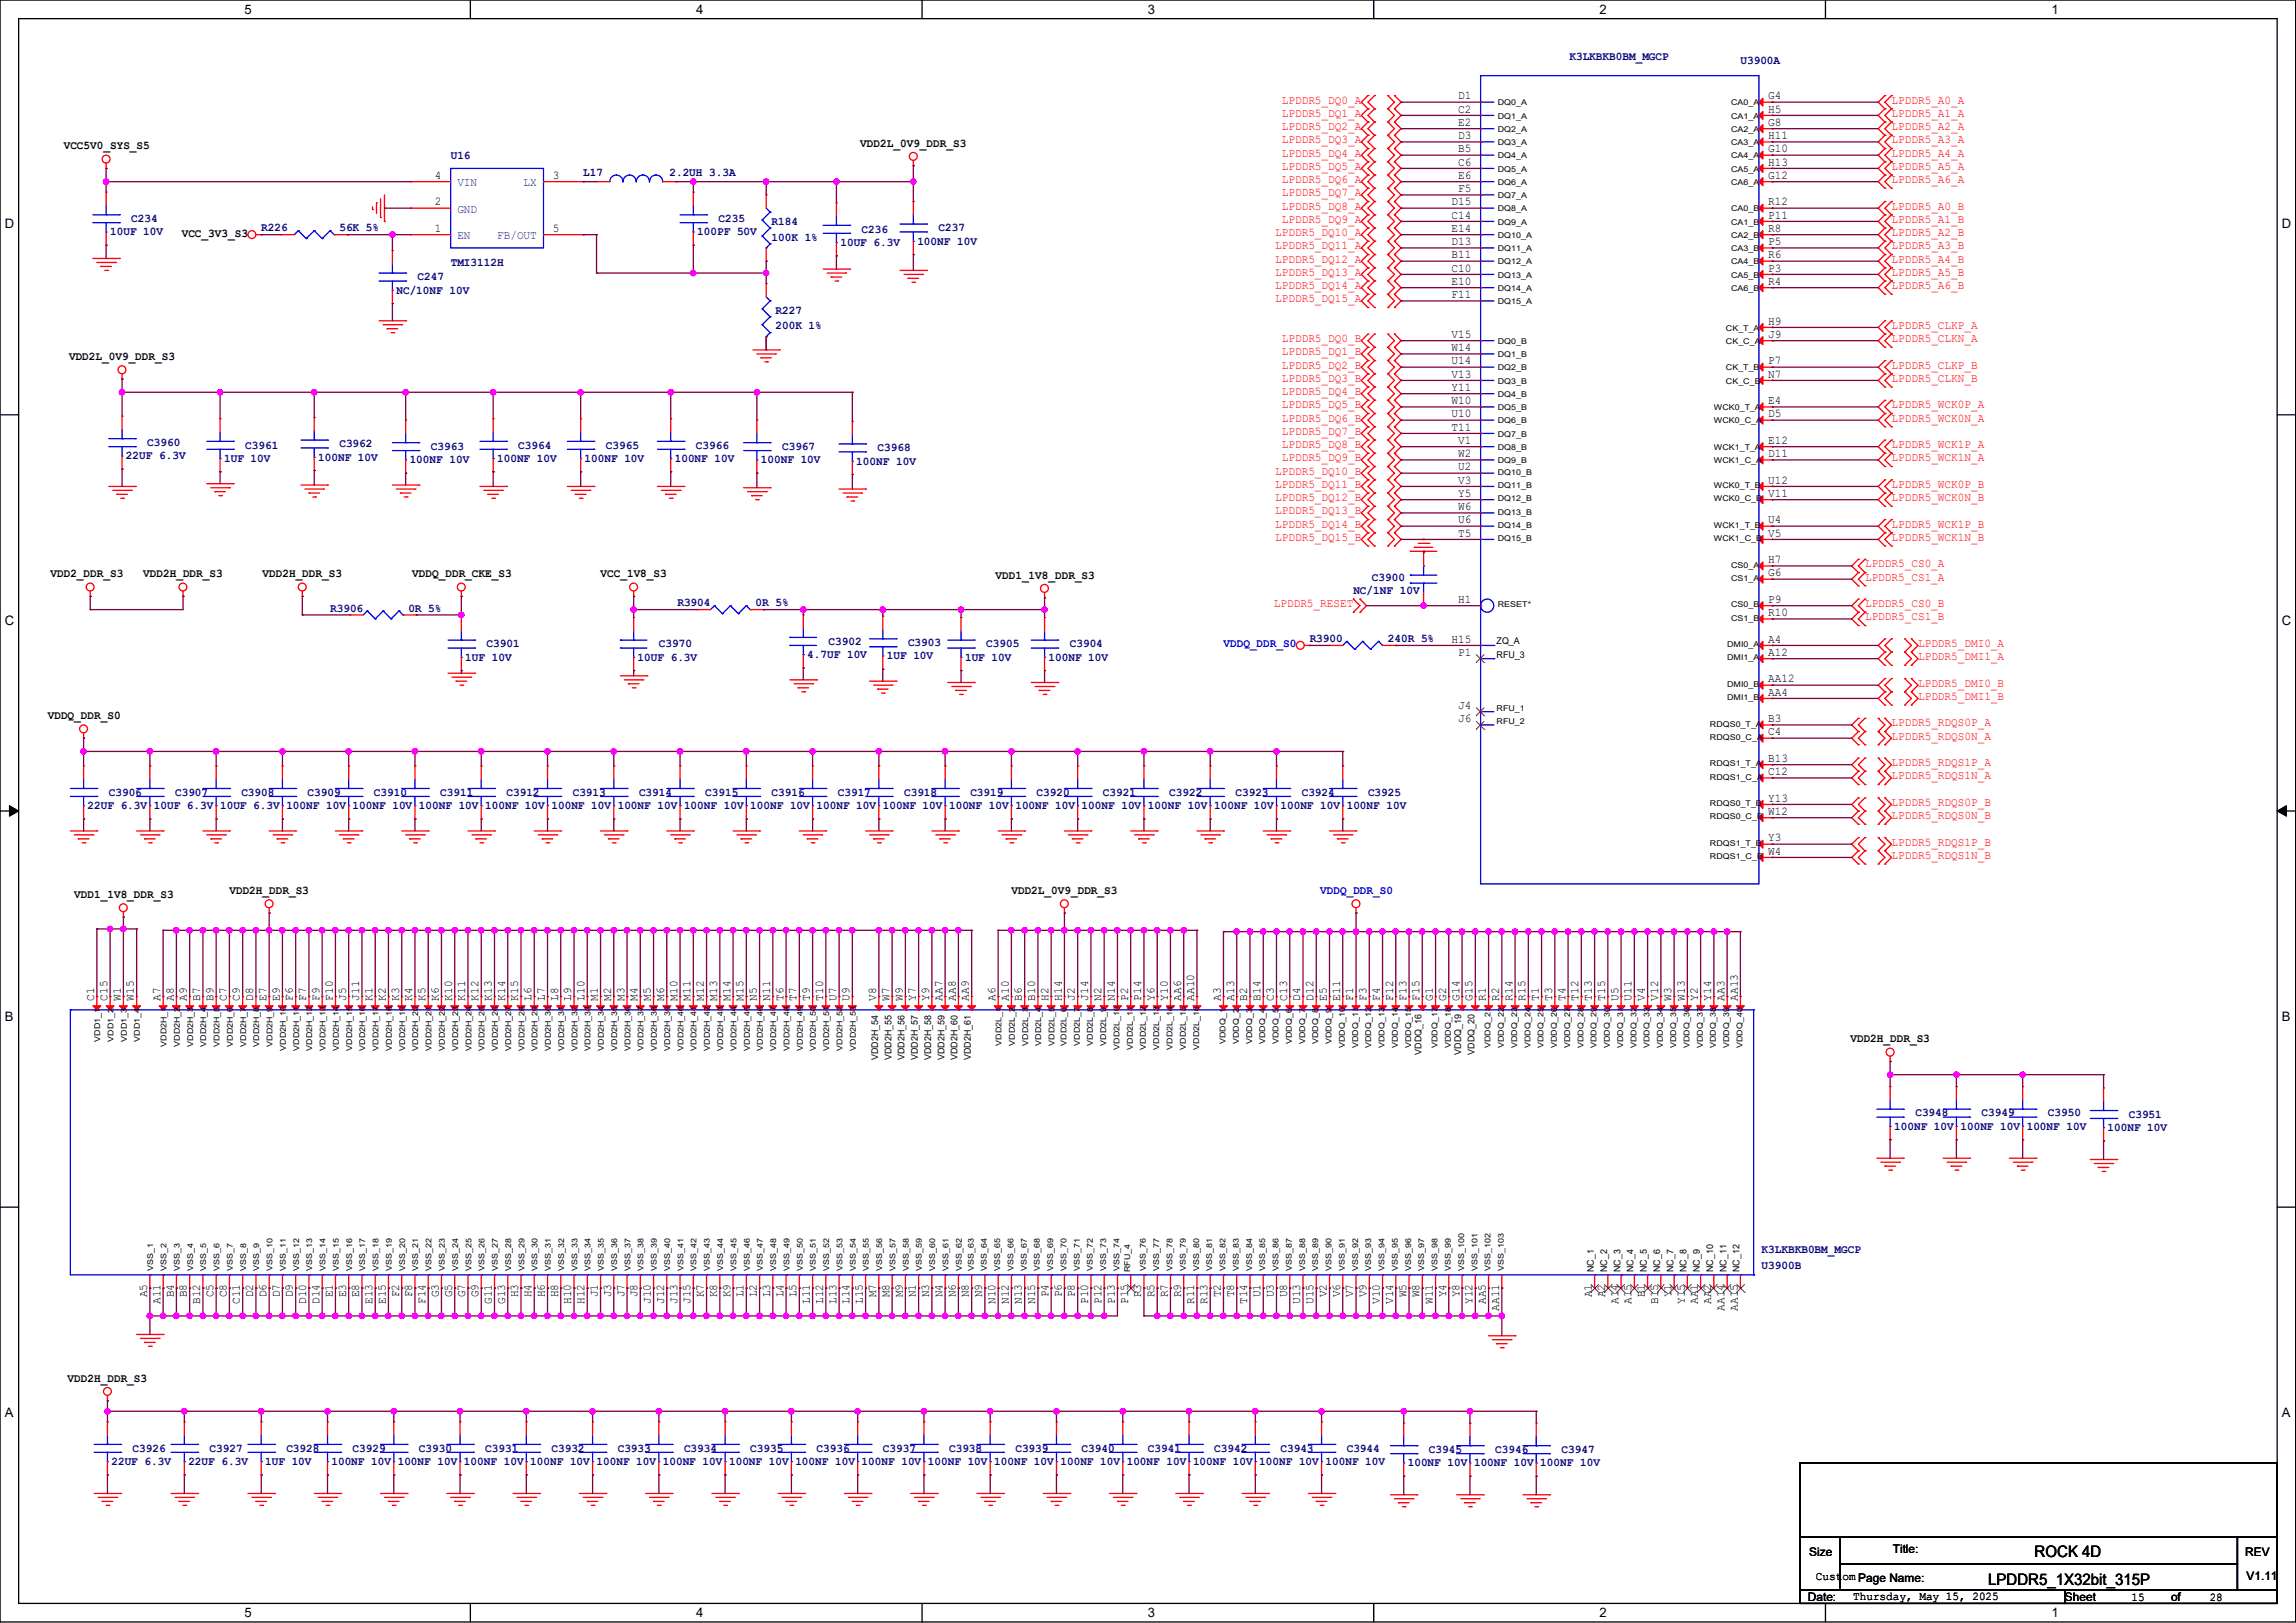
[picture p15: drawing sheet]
<svg xmlns="http://www.w3.org/2000/svg" width="594mm" height="420mm" viewBox="0 0 594 420" stroke-linecap="round" stroke-linejoin="round" font-family="sans-serif">
<defs><g id="words">
<g font-size="4.1">
<text x="526.4" y="402.8">ROCK 4D</text>
<text x="514.4" y="410">LPDDR5_1X32bit_315P</text>
</g>
<g font-size="3.4">
<text x="63.2" y="3.6">5</text>
<text x="180.1" y="3.6">4</text>
<text x="297" y="3.6">3</text>
<text x="413.8" y="3.6">2</text>
<text x="530.7" y="3.6">1</text>
<text x="1.2" y="59.1">D</text>
<text x="590.4" y="59.1">D</text>
<text x="1.2" y="161.6">C</text>
<text x="590.4" y="161.6">C</text>
<text x="1.2" y="264.2">B</text>
<text x="590.4" y="264.2">B</text>
<text x="1.2" y="366.7">A</text>
<text x="590.4" y="366.7">A</text>
<text x="63.2" y="418.5">5</text>
<text x="180.1" y="418.5">4</text>
<text x="297" y="418.5">3</text>
<text x="413.8" y="418.5">2</text>
<text x="530.7" y="418.5">1</text>
</g>
<g font-size="3.1" fill="#000080">
<text x="406" y="15.6">K3LKBKB0BM_MGCP</text>
<text x="450.3" y="16.7">U3900A</text>
<text x="116.6" y="41">U16</text>
<text x="150.9" y="45.5">L17</text>
<text x="173.2" y="45.5">2.2UH 3.3A</text>
<text x="34" y="57.5">C234</text>
<text x="67.6" y="59.9">R226</text>
<text x="87.8" y="59.9">56K 5%</text>
<text x="185.9" y="57.5">C235</text>
<text x="199.6" y="58.2">R184</text>
<text x="242.8" y="59.9">C237</text>
<text x="28.5" y="60.9">10UF 10V</text>
<text x="180.4" y="60.9">100PF 50V</text>
<text x="199.6" y="62.3">100K 1%</text>
<text x="217.4" y="63.6">10UF 6.3V</text>
<text x="222.9" y="60.2">C236</text>
<text x="237.3" y="63.3">100NF 10V</text>
<text x="116.6" y="68.8">TMI3112H</text>
<text x="102.6" y="76">NC/10NF 10V</text>
<text x="108" y="72.6">C247</text>
<text x="200.6" y="81.1">R227</text>
<text x="200.6" y="85.2">200K 1%</text>
<text x="32.6" y="118.8">22UF 6.3V</text>
<text x="38.1" y="115.4">C3960</text>
<text x="58" y="119.5">1UF 10V</text>
<text x="63.5" y="116.1">C3961</text>
<text x="82.3" y="119.2">100NF 10V</text>
<text x="87.8" y="115.8">C3962</text>
<text x="106" y="119.9">100NF 10V</text>
<text x="111.5" y="116.5">C3963</text>
<text x="128.6" y="119.5">100NF 10V</text>
<text x="134.1" y="116.1">C3964</text>
<text x="151.2" y="119.5">100NF 10V</text>
<text x="156.7" y="116.1">C3965</text>
<text x="174.6" y="119.5">100NF 10V</text>
<text x="180.1" y="116.1">C3966</text>
<text x="196.9" y="119.9">100NF 10V</text>
<text x="202.3" y="116.5">C3967</text>
<text x="227" y="116.8">C3968</text>
<text x="221.5" y="120.2">100NF 10V</text>
<text x="350.1" y="153.8">NC/1NF 10V</text>
<text x="354.9" y="150.4">C3900</text>
<text x="85.4" y="158.3">R3906</text>
<text x="105.6" y="158.3">0R 5%</text>
<text x="175.2" y="156.9">R3904</text>
<text x="195.5" y="156.9">0R 5%</text>
<text x="125.9" y="167.5">C3901</text>
<text x="170.5" y="167.5">C3970</text>
<text x="214.3" y="166.9">C3902</text>
<text x="234.9" y="167.2">C3903</text>
<text x="255.2" y="167.5">C3905</text>
<text x="276.8" y="167.5">C3904</text>
<text x="338.8" y="166.2">R3900</text>
<text x="359.1" y="166.2">240R 5%</text>
<text x="120.4" y="171">1UF 10V</text>
<text x="165" y="171">10UF 6.3V</text>
<text x="208.9" y="170.3">4.7UF 10V</text>
<text x="229.4" y="170.6">1UF 10V</text>
<text x="249.7" y="171">1UF 10V</text>
<text x="271.3" y="171">100NF 10V</text>
<text x="22.6" y="209.4">22UF 6.3V</text>
<text x="28.2" y="205.9">C3906</text>
<text x="39.8" y="209.4">10UF 6.3V</text>
<text x="45.3" y="205.9">C3907</text>
<text x="56.9" y="209.4">10UF 6.3V</text>
<text x="62.4" y="205.9">C3908</text>
<text x="74.1" y="209.4">100NF 10V</text>
<text x="79.6" y="205.9">C3909</text>
<text x="91.2" y="209.4">100NF 10V</text>
<text x="96.7" y="205.9">C3910</text>
<text x="108.4" y="209.4">100NF 10V</text>
<text x="113.9" y="205.9">C3911</text>
<text x="125.5" y="209.4">100NF 10V</text>
<text x="131" y="205.9">C3912</text>
<text x="142.7" y="209.4">100NF 10V</text>
<text x="148.2" y="205.9">C3913</text>
<text x="159.8" y="209.4">100NF 10V</text>
<text x="165.3" y="205.9">C3914</text>
<text x="177" y="209.4">100NF 10V</text>
<text x="182.5" y="205.9">C3915</text>
<text x="194.1" y="209.4">100NF 10V</text>
<text x="199.6" y="205.9">C3916</text>
<text x="211.3" y="209.4">100NF 10V</text>
<text x="216.8" y="205.9">C3917</text>
<text x="228.4" y="209.4">100NF 10V</text>
<text x="233.9" y="205.9">C3918</text>
<text x="245.5" y="209.4">100NF 10V</text>
<text x="251" y="205.9">C3919</text>
<text x="262.7" y="209.4">100NF 10V</text>
<text x="268.2" y="205.9">C3920</text>
<text x="279.8" y="209.4">100NF 10V</text>
<text x="285.3" y="205.9">C3921</text>
<text x="297" y="209.4">100NF 10V</text>
<text x="302.5" y="205.9">C3922</text>
<text x="314.1" y="209.4">100NF 10V</text>
<text x="319.6" y="205.9">C3923</text>
<text x="331.3" y="209.4">100NF 10V</text>
<text x="336.8" y="205.9">C3924</text>
<text x="348.4" y="209.4">100NF 10V</text>
<text x="353.9" y="205.9">C3925</text>
<text x="490" y="292.4">100NF 10V</text>
<text x="495.5" y="288.9">C3948</text>
<text x="507.2" y="292.4">100NF 10V</text>
<text x="512.7" y="288.9">C3949</text>
<text x="524.3" y="292.4">100NF 10V</text>
<text x="529.8" y="288.9">C3950</text>
<text x="545.3" y="292.7">100NF 10V</text>
<text x="550.7" y="289.3">C3951</text>
<text x="455.8" y="328.4">U3900B</text>
<text x="455.8" y="324.3">K3LKBKB0BM_MGCP</text>
<text x="34.3" y="375.7">C3926</text>
<text x="54.2" y="375.7">C3927</text>
<text x="74.1" y="375.7">C3928</text>
<text x="91.2" y="375.7">C3929</text>
<text x="108.4" y="375.7">C3930</text>
<text x="125.5" y="375.7">C3931</text>
<text x="142.7" y="375.7">C3932</text>
<text x="159.8" y="375.7">C3933</text>
<text x="177" y="375.7">C3934</text>
<text x="194.1" y="375.7">C3935</text>
<text x="211.3" y="375.7">C3936</text>
<text x="228.4" y="375.7">C3937</text>
<text x="245.5" y="375.7">C3938</text>
<text x="262.7" y="375.7">C3939</text>
<text x="279.8" y="375.7">C3940</text>
<text x="297" y="375.7">C3941</text>
<text x="314.1" y="375.7">C3942</text>
<text x="331.3" y="375.7">C3943</text>
<text x="348.4" y="375.7">C3944</text>
<text x="369.7" y="376">C3945</text>
<text x="386.8" y="376">C3946</text>
<text x="404" y="376">C3947</text>
<text x="28.8" y="379.1">22UF 6.3V</text>
<text x="48.7" y="379.1">22UF 6.3V</text>
<text x="68.6" y="379.1">1UF 10V</text>
<text x="85.7" y="379.1">100NF 10V</text>
<text x="102.9" y="379.1">100NF 10V</text>
<text x="120" y="379.1">100NF 10V</text>
<text x="137.2" y="379.1">100NF 10V</text>
<text x="154.3" y="379.1">100NF 10V</text>
<text x="171.5" y="379.1">100NF 10V</text>
<text x="188.6" y="379.1">100NF 10V</text>
<text x="205.8" y="379.1">100NF 10V</text>
<text x="222.9" y="379.1">100NF 10V</text>
<text x="240.1" y="379.1">100NF 10V</text>
<text x="257.2" y="379.1">100NF 10V</text>
<text x="274.4" y="379.1">100NF 10V</text>
<text x="291.5" y="379.1">100NF 10V</text>
<text x="308.6" y="379.1">100NF 10V</text>
<text x="325.8" y="379.1">100NF 10V</text>
<text x="342.9" y="379.1">100NF 10V</text>
<text x="364.2" y="379.5">100NF 10V</text>
<text x="381.4" y="379.5">100NF 10V</text>
<text x="398.5" y="379.5">100NF 10V</text>
</g>
<g font-size="3.1" fill="#f00">
<text x="331.6" y="26.8">LPDDR5_DQ0_A</text>
<text x="489.4" y="26.8">LPDDR5_A0_A</text>
<text x="331.6" y="30.2">LPDDR5_DQ1_A</text>
<text x="331.6" y="33.7">LPDDR5_DQ2_A</text>
<text x="489.4" y="30.2">LPDDR5_A1_A</text>
<text x="489.4" y="33.7">LPDDR5_A2_A</text>
<text x="331.6" y="37.1">LPDDR5_DQ3_A</text>
<text x="331.6" y="40.5">LPDDR5_DQ4_A</text>
<text x="489.4" y="37.1">LPDDR5_A3_A</text>
<text x="489.4" y="40.5">LPDDR5_A4_A</text>
<text x="331.6" y="43.9">LPDDR5_DQ5_A</text>
<text x="331.6" y="47.4">LPDDR5_DQ6_A</text>
<text x="489.4" y="43.9">LPDDR5_A5_A</text>
<text x="489.4" y="47.4">LPDDR5_A6_A</text>
<text x="331.6" y="50.8">LPDDR5_DQ7_A</text>
<text x="331.6" y="54.2">LPDDR5_DQ8_A</text>
<text x="331.6" y="57.7">LPDDR5_DQ9_A</text>
<text x="489.4" y="54.2">LPDDR5_A0_B</text>
<text x="489.4" y="57.7">LPDDR5_A1_B</text>
<text x="329.9" y="61.1">LPDDR5_DQ10_A</text>
<text x="329.9" y="64.5">LPDDR5_DQ11_A</text>
<text x="489.4" y="61.1">LPDDR5_A2_B</text>
<text x="489.4" y="64.5">LPDDR5_A3_B</text>
<text x="329.9" y="67.9">LPDDR5_DQ12_A</text>
<text x="329.9" y="71.4">LPDDR5_DQ13_A</text>
<text x="489.4" y="67.9">LPDDR5_A4_B</text>
<text x="489.4" y="71.4">LPDDR5_A5_B</text>
<text x="329.9" y="74.8">LPDDR5_DQ14_A</text>
<text x="489.4" y="74.8">LPDDR5_A6_B</text>
<text x="329.9" y="78.2">LPDDR5_DQ15_A</text>
<text x="331.6" y="88.5">LPDDR5_DQ0_B</text>
<text x="489.4" y="85.1">LPDDR5_CLKP_A</text>
<text x="489.4" y="88.5">LPDDR5_CLKN_A</text>
<text x="331.6" y="91.9">LPDDR5_DQ1_B</text>
<text x="331.6" y="95.4">LPDDR5_DQ2_B</text>
<text x="489.4" y="95.4">LPDDR5_CLKP_B</text>
<text x="331.6" y="98.8">LPDDR5_DQ3_B</text>
<text x="489.4" y="98.8">LPDDR5_CLKN_B</text>
<text x="331.6" y="102.2">LPDDR5_DQ4_B</text>
<text x="331.6" y="105.7">LPDDR5_DQ5_B</text>
<text x="489.4" y="105.7">LPDDR5_WCK0P_A</text>
<text x="331.6" y="109.1">LPDDR5_DQ6_B</text>
<text x="331.6" y="112.5">LPDDR5_DQ7_B</text>
<text x="489.4" y="109.1">LPDDR5_WCK0N_A</text>
<text x="331.6" y="115.9">LPDDR5_DQ8_B</text>
<text x="331.6" y="119.4">LPDDR5_DQ9_B</text>
<text x="489.4" y="115.9">LPDDR5_WCK1P_A</text>
<text x="489.4" y="119.4">LPDDR5_WCK1N_A</text>
<text x="329.9" y="122.8">LPDDR5_DQ10_B</text>
<text x="329.9" y="126.2">LPDDR5_DQ11_B</text>
<text x="329.9" y="129.7">LPDDR5_DQ12_B</text>
<text x="489.4" y="126.2">LPDDR5_WCK0P_B</text>
<text x="489.4" y="129.7">LPDDR5_WCK0N_B</text>
<text x="329.9" y="133.1">LPDDR5_DQ13_B</text>
<text x="329.9" y="136.5">LPDDR5_DQ14_B</text>
<text x="489.4" y="136.5">LPDDR5_WCK1P_B</text>
<text x="329.9" y="140">LPDDR5_DQ15_B</text>
<text x="489.4" y="140">LPDDR5_WCK1N_B</text>
<text x="482.5" y="146.8">LPDDR5_CS0_A</text>
<text x="482.5" y="150.2">LPDDR5_CS1_A</text>
<text x="329.6" y="157.1">LPDDR5_RESET</text>
<text x="482.5" y="157.1">LPDDR5_CS0_B</text>
<text x="482.5" y="160.5">LPDDR5_CS1_B</text>
<text x="496.2" y="167.4">LPDDR5_DMI0_A</text>
<text x="496.2" y="170.8">LPDDR5_DMI1_A</text>
<text x="496.2" y="177.7">LPDDR5_DMI0_B</text>
<text x="496.2" y="181.1">LPDDR5_DMI1_B</text>
<text x="489.4" y="188">LPDDR5_RDQS0P_A</text>
<text x="489.4" y="191.4">LPDDR5_RDQS0N_A</text>
<text x="489.4" y="198.2">LPDDR5_RDQS1P_A</text>
<text x="489.4" y="201.7">LPDDR5_RDQS1N_A</text>
<text x="489.4" y="208.5">LPDDR5_RDQS0P_B</text>
<text x="489.4" y="212">LPDDR5_RDQS0N_B</text>
<text x="489.4" y="218.8">LPDDR5_RDQS1P_B</text>
<text x="489.4" y="222.3">LPDDR5_RDQS1N_B</text>
</g>
<g font-size="3.1">
<text x="377.2" y="29.2">C2</text>
<text x="377.2" y="25.7">D1</text>
<text x="457.5" y="29.2">H5</text>
<text x="457.5" y="25.7">G4</text>
<text x="377.2" y="32.6">E2</text>
<text x="457.5" y="32.6">G8</text>
<text x="16.5" y="38.6">VCC5V0_SYS_S5</text>
<text x="222.6" y="37.9">VDD2L_0V9_DDR_S3</text>
<text x="377.2" y="39.5">B5</text>
<text x="377.2" y="36">D3</text>
<text x="457.5" y="39.5">G10</text>
<text x="457.5" y="36">H11</text>
<text x="112.5" y="46.3">4</text>
<text x="143" y="46.3">3</text>
<text x="377.2" y="46.3">E6</text>
<text x="377.2" y="42.9">C6</text>
<text x="457.5" y="46.3">G12</text>
<text x="457.5" y="42.9">H13</text>
<text x="112.5" y="53.2">2</text>
<text x="375.5" y="53.2">D15</text>
<text x="377.2" y="49.7">F5</text>
<text x="457.5" y="53.2">R12</text>
<text x="375.5" y="56.6">C14</text>
<text x="457.5" y="56.6">P11</text>
<text x="47" y="61.2">VCC_3V3_S3</text>
<text x="112.5" y="60">1</text>
<text x="143" y="60">5</text>
<text x="375.5" y="63.5">D13</text>
<text x="375.5" y="60">E14</text>
<text x="457.5" y="63.5">P5</text>
<text x="457.5" y="60">R8</text>
<text x="375.5" y="70.3">C10</text>
<text x="375.5" y="66.9">B11</text>
<text x="457.5" y="70.3">P3</text>
<text x="457.5" y="66.9">R6</text>
<text x="375.5" y="77.2">F11</text>
<text x="375.5" y="73.7">E10</text>
<text x="457.5" y="73.7">R4</text>
<text x="375.5" y="87.5">V15</text>
<text x="457.5" y="87.5">J9</text>
<text x="457.5" y="84">H9</text>
<text x="17.9" y="93.1">VDD2L_0V9_DDR_S3</text>
<text x="375.5" y="94.3">U14</text>
<text x="375.5" y="90.9">W14</text>
<text x="457.5" y="94.3">P7</text>
<text x="375.5" y="101.2">Y11</text>
<text x="375.5" y="97.7">V13</text>
<text x="457.5" y="97.7">N7</text>
<text x="375.5" y="104.6">W10</text>
<text x="457.5" y="104.6">E4</text>
<text x="375.5" y="111.5">T11</text>
<text x="375.5" y="108">U10</text>
<text x="457.5" y="108">D5</text>
<text x="377.2" y="118.3">W2</text>
<text x="377.2" y="114.9">V1</text>
<text x="457.5" y="118.3">D11</text>
<text x="457.5" y="114.9">E12</text>
<text x="377.2" y="125.2">V3</text>
<text x="377.2" y="121.8">U2</text>
<text x="457.5" y="125.2">U12</text>
<text x="377.2" y="128.6">Y5</text>
<text x="457.5" y="128.6">V11</text>
<text x="377.2" y="135.5">U6</text>
<text x="377.2" y="132">W6</text>
<text x="457.5" y="135.5">U4</text>
<text x="377.2" y="138.9">T5</text>
<text x="457.5" y="138.9">V5</text>
<text x="13.1" y="149.4">VDD2_DDR_S3</text>
<text x="37.1" y="149.4">VDD2H_DDR_S3</text>
<text x="67.9" y="149.4">VDD2H_DDR_S3</text>
<text x="106.7" y="149.4">VDDQ_DDR_CKE_S3</text>
<text x="155.4" y="149.4">VCC_1V8_S3</text>
<text x="257.5" y="149.7">VDD1_1V8_DDR_S3</text>
<text x="457.5" y="149.2">G6</text>
<text x="457.5" y="145.8">H7</text>
<text x="377.2" y="156">H1</text>
<text x="457.5" y="159.5">R10</text>
<text x="457.5" y="156">P9</text>
<text x="375.5" y="166.3">H15</text>
<text x="457.5" y="166.3">A4</text>
<text x="377.2" y="169.8">P1</text>
<text x="457.5" y="169.8">A12</text>
<text x="457.5" y="176.6">AA12</text>
<text x="377.2" y="183.5">J4</text>
<text x="457.5" y="180">AA4</text>
<text x="12.4" y="186.1">VDDQ_DDR_S0</text>
<text x="377.2" y="186.9">J6</text>
<text x="457.5" y="190.3">C4</text>
<text x="457.5" y="186.9">B3</text>
<text x="457.5" y="197.2">B13</text>
<text x="457.5" y="200.6">C12</text>
<text x="457.5" y="207.5">Y13</text>
<text x="457.5" y="210.9">W12</text>
<text x="457.5" y="221.2">W4</text>
<text x="457.5" y="217.8">Y3</text>
<text x="19.2" y="232.3">VDD1_1V8_DDR_S3</text>
<text x="59.4" y="231.3">VDD2H_DDR_S3</text>
<text x="261.7" y="231.3">VDD2L_0V9_DDR_S3</text>
<text x="24.4" y="258.9" transform="rotate(-90 24.4 258.9)">C1</text>
<text x="27.8" y="258.9" transform="rotate(-90 27.8 258.9)">C15</text>
<text x="31.2" y="258.9" transform="rotate(-90 31.2 258.9)">W1</text>
<text x="34.6" y="258.9" transform="rotate(-90 34.6 258.9)">W15</text>
<text x="41.5" y="258.9" transform="rotate(-90 41.5 258.9)">A7</text>
<text x="44.9" y="258.9" transform="rotate(-90 44.9 258.9)">A8</text>
<text x="48.4" y="258.9" transform="rotate(-90 48.4 258.9)">A9</text>
<text x="51.8" y="258.9" transform="rotate(-90 51.8 258.9)">B7</text>
<text x="55.2" y="258.9" transform="rotate(-90 55.2 258.9)">B9</text>
<text x="58.7" y="258.9" transform="rotate(-90 58.7 258.9)">C7</text>
<text x="62.1" y="258.9" transform="rotate(-90 62.1 258.9)">C9</text>
<text x="65.5" y="258.9" transform="rotate(-90 65.5 258.9)">D8</text>
<text x="68.9" y="258.9" transform="rotate(-90 68.9 258.9)">E7</text>
<text x="72.4" y="258.9" transform="rotate(-90 72.4 258.9)">E9</text>
<text x="75.8" y="258.9" transform="rotate(-90 75.8 258.9)">F6</text>
<text x="79.2" y="258.9" transform="rotate(-90 79.2 258.9)">F7</text>
<text x="82.7" y="258.9" transform="rotate(-90 82.7 258.9)">F9</text>
<text x="86.1" y="258.9" transform="rotate(-90 86.1 258.9)">F10</text>
<text x="89.5" y="258.9" transform="rotate(-90 89.5 258.9)">J5</text>
<text x="92.9" y="258.9" transform="rotate(-90 92.9 258.9)">J11</text>
<text x="96.4" y="258.9" transform="rotate(-90 96.4 258.9)">K1</text>
<text x="99.8" y="258.9" transform="rotate(-90 99.8 258.9)">K2</text>
<text x="103.2" y="258.9" transform="rotate(-90 103.2 258.9)">K3</text>
<text x="106.7" y="258.9" transform="rotate(-90 106.7 258.9)">K4</text>
<text x="110.1" y="258.9" transform="rotate(-90 110.1 258.9)">K5</text>
<text x="113.5" y="258.9" transform="rotate(-90 113.5 258.9)">K6</text>
<text x="116.9" y="258.9" transform="rotate(-90 116.9 258.9)">K10</text>
<text x="120.4" y="258.9" transform="rotate(-90 120.4 258.9)">K11</text>
<text x="123.8" y="258.9" transform="rotate(-90 123.8 258.9)">K12</text>
<text x="127.2" y="258.9" transform="rotate(-90 127.2 258.9)">K13</text>
<text x="130.7" y="258.9" transform="rotate(-90 130.7 258.9)">K14</text>
<text x="134.1" y="258.9" transform="rotate(-90 134.1 258.9)">K15</text>
<text x="137.5" y="258.9" transform="rotate(-90 137.5 258.9)">L6</text>
<text x="141" y="258.9" transform="rotate(-90 141 258.9)">L7</text>
<text x="144.4" y="258.9" transform="rotate(-90 144.4 258.9)">L8</text>
<text x="147.8" y="258.9" transform="rotate(-90 147.8 258.9)">L9</text>
<text x="151.2" y="258.9" transform="rotate(-90 151.2 258.9)">L10</text>
<text x="154.7" y="258.9" transform="rotate(-90 154.7 258.9)">M1</text>
<text x="158.1" y="258.9" transform="rotate(-90 158.1 258.9)">M2</text>
<text x="161.5" y="258.9" transform="rotate(-90 161.5 258.9)">M3</text>
<text x="165" y="258.9" transform="rotate(-90 165 258.9)">M4</text>
<text x="168.4" y="258.9" transform="rotate(-90 168.4 258.9)">M5</text>
<text x="171.8" y="258.9" transform="rotate(-90 171.8 258.9)">M6</text>
<text x="175.2" y="258.9" transform="rotate(-90 175.2 258.9)">M10</text>
<text x="178.7" y="258.9" transform="rotate(-90 178.7 258.9)">M11</text>
<text x="182.1" y="258.9" transform="rotate(-90 182.1 258.9)">M12</text>
<text x="185.5" y="258.9" transform="rotate(-90 185.5 258.9)">M13</text>
<text x="189" y="258.9" transform="rotate(-90 189 258.9)">M14</text>
<text x="192.4" y="258.9" transform="rotate(-90 192.4 258.9)">M15</text>
<text x="195.8" y="258.9" transform="rotate(-90 195.8 258.9)">N5</text>
<text x="199.2" y="258.9" transform="rotate(-90 199.2 258.9)">N11</text>
<text x="202.7" y="258.9" transform="rotate(-90 202.7 258.9)">T6</text>
<text x="206.1" y="258.9" transform="rotate(-90 206.1 258.9)">T7</text>
<text x="209.5" y="258.9" transform="rotate(-90 209.5 258.9)">T9</text>
<text x="213" y="258.9" transform="rotate(-90 213 258.9)">T10</text>
<text x="216.4" y="258.9" transform="rotate(-90 216.4 258.9)">U7</text>
<text x="219.8" y="258.9" transform="rotate(-90 219.8 258.9)">U9</text>
<text x="226.7" y="258.9" transform="rotate(-90 226.7 258.9)">V8</text>
<text x="230.1" y="258.9" transform="rotate(-90 230.1 258.9)">W7</text>
<text x="233.5" y="258.9" transform="rotate(-90 233.5 258.9)">W9</text>
<text x="237" y="258.9" transform="rotate(-90 237 258.9)">Y7</text>
<text x="240.4" y="258.9" transform="rotate(-90 240.4 258.9)">Y9</text>
<text x="243.8" y="258.9" transform="rotate(-90 243.8 258.9)">AA7</text>
<text x="247.2" y="258.9" transform="rotate(-90 247.2 258.9)">AA8</text>
<text x="250.7" y="258.9" transform="rotate(-90 250.7 258.9)">AA9</text>
<text x="257.5" y="258.9" transform="rotate(-90 257.5 258.9)">A6</text>
<text x="261" y="258.9" transform="rotate(-90 261 258.9)">A10</text>
<text x="264.4" y="258.9" transform="rotate(-90 264.4 258.9)">B6</text>
<text x="267.8" y="258.9" transform="rotate(-90 267.8 258.9)">B10</text>
<text x="271.3" y="258.9" transform="rotate(-90 271.3 258.9)">H2</text>
<text x="274.7" y="258.9" transform="rotate(-90 274.7 258.9)">H14</text>
<text x="278.1" y="258.9" transform="rotate(-90 278.1 258.9)">J2</text>
<text x="281.5" y="258.9" transform="rotate(-90 281.5 258.9)">J14</text>
<text x="285" y="258.9" transform="rotate(-90 285 258.9)">N2</text>
<text x="288.4" y="258.9" transform="rotate(-90 288.4 258.9)">N14</text>
<text x="291.8" y="258.9" transform="rotate(-90 291.8 258.9)">P2</text>
<text x="295.3" y="258.9" transform="rotate(-90 295.3 258.9)">P14</text>
<text x="298.7" y="258.9" transform="rotate(-90 298.7 258.9)">Y6</text>
<text x="302.1" y="258.9" transform="rotate(-90 302.1 258.9)">Y10</text>
<text x="305.5" y="258.9" transform="rotate(-90 305.5 258.9)">AA6</text>
<text x="309" y="258.9" transform="rotate(-90 309 258.9)">AA10</text>
<text x="315.8" y="258.9" transform="rotate(-90 315.8 258.9)">A3</text>
<text x="319.3" y="258.9" transform="rotate(-90 319.3 258.9)">A13</text>
<text x="322.7" y="258.9" transform="rotate(-90 322.7 258.9)">B2</text>
<text x="326.1" y="258.9" transform="rotate(-90 326.1 258.9)">B14</text>
<text x="329.5" y="258.9" transform="rotate(-90 329.5 258.9)">C3</text>
<text x="333" y="258.9" transform="rotate(-90 333 258.9)">C13</text>
<text x="336.4" y="258.9" transform="rotate(-90 336.4 258.9)">D4</text>
<text x="339.8" y="258.9" transform="rotate(-90 339.8 258.9)">D12</text>
<text x="343.3" y="258.9" transform="rotate(-90 343.3 258.9)">E5</text>
<text x="346.7" y="258.9" transform="rotate(-90 346.7 258.9)">E11</text>
<text x="350.1" y="258.9" transform="rotate(-90 350.1 258.9)">F1</text>
<text x="353.5" y="258.9" transform="rotate(-90 353.5 258.9)">F3</text>
<text x="357" y="258.9" transform="rotate(-90 357 258.9)">F4</text>
<text x="360.4" y="258.9" transform="rotate(-90 360.4 258.9)">F12</text>
<text x="363.8" y="258.9" transform="rotate(-90 363.8 258.9)">F13</text>
<text x="367.3" y="258.9" transform="rotate(-90 367.3 258.9)">F15</text>
<text x="370.7" y="258.9" transform="rotate(-90 370.7 258.9)">G1</text>
<text x="374.1" y="258.9" transform="rotate(-90 374.1 258.9)">G2</text>
<text x="377.5" y="258.9" transform="rotate(-90 377.5 258.9)">G14</text>
<text x="381" y="258.9" transform="rotate(-90 381 258.9)">G15</text>
<text x="384.4" y="258.9" transform="rotate(-90 384.4 258.9)">R1</text>
<text x="387.8" y="258.9" transform="rotate(-90 387.8 258.9)">R2</text>
<text x="391.3" y="258.9" transform="rotate(-90 391.3 258.9)">R14</text>
<text x="394.7" y="258.9" transform="rotate(-90 394.7 258.9)">R15</text>
<text x="398.1" y="258.9" transform="rotate(-90 398.1 258.9)">T1</text>
<text x="401.6" y="258.9" transform="rotate(-90 401.6 258.9)">T3</text>
<text x="405" y="258.9" transform="rotate(-90 405 258.9)">T4</text>
<text x="408.4" y="258.9" transform="rotate(-90 408.4 258.9)">T12</text>
<text x="411.8" y="258.9" transform="rotate(-90 411.8 258.9)">T13</text>
<text x="415.3" y="258.9" transform="rotate(-90 415.3 258.9)">T15</text>
<text x="418.7" y="258.9" transform="rotate(-90 418.7 258.9)">U5</text>
<text x="422.1" y="258.9" transform="rotate(-90 422.1 258.9)">U11</text>
<text x="425.6" y="258.9" transform="rotate(-90 425.6 258.9)">V4</text>
<text x="429" y="258.9" transform="rotate(-90 429 258.9)">V12</text>
<text x="432.4" y="258.9" transform="rotate(-90 432.4 258.9)">W3</text>
<text x="435.8" y="258.9" transform="rotate(-90 435.8 258.9)">W13</text>
<text x="439.3" y="258.9" transform="rotate(-90 439.3 258.9)">Y2</text>
<text x="442.7" y="258.9" transform="rotate(-90 442.7 258.9)">Y14</text>
<text x="446.1" y="258.9" transform="rotate(-90 446.1 258.9)">AA3</text>
<text x="449.6" y="258.9" transform="rotate(-90 449.6 258.9)">AA13</text>
<text x="478.7" y="269.7">VDD2H_DDR_S3</text>
<text x="38.1" y="335.7" transform="rotate(-90 38.1 335.7)">A5</text>
<text x="44.9" y="335.7" transform="rotate(-90 44.9 335.7)">B4</text>
<text x="48.4" y="335.7" transform="rotate(-90 48.4 335.7)">B8</text>
<text x="55.2" y="335.7" transform="rotate(-90 55.2 335.7)">C5</text>
<text x="58.7" y="335.7" transform="rotate(-90 58.7 335.7)">C8</text>
<text x="65.5" y="335.7" transform="rotate(-90 65.5 335.7)">D2</text>
<text x="68.9" y="335.7" transform="rotate(-90 68.9 335.7)">D6</text>
<text x="72.4" y="335.7" transform="rotate(-90 72.4 335.7)">D7</text>
<text x="75.8" y="335.7" transform="rotate(-90 75.8 335.7)">D9</text>
<text x="86.1" y="335.7" transform="rotate(-90 86.1 335.7)">E1</text>
<text x="89.5" y="335.7" transform="rotate(-90 89.5 335.7)">E3</text>
<text x="92.9" y="335.7" transform="rotate(-90 92.9 335.7)">E8</text>
<text x="103.2" y="335.7" transform="rotate(-90 103.2 335.7)">F2</text>
<text x="106.7" y="335.7" transform="rotate(-90 106.7 335.7)">F8</text>
<text x="113.5" y="335.7" transform="rotate(-90 113.5 335.7)">G3</text>
<text x="116.9" y="335.7" transform="rotate(-90 116.9 335.7)">G5</text>
<text x="120.4" y="335.7" transform="rotate(-90 120.4 335.7)">G7</text>
<text x="123.8" y="335.7" transform="rotate(-90 123.8 335.7)">G9</text>
<text x="134.1" y="335.7" transform="rotate(-90 134.1 335.7)">H3</text>
<text x="137.5" y="335.7" transform="rotate(-90 137.5 335.7)">H4</text>
<text x="141" y="335.7" transform="rotate(-90 141 335.7)">H6</text>
<text x="144.4" y="335.7" transform="rotate(-90 144.4 335.7)">H8</text>
<text x="154.7" y="335.7" transform="rotate(-90 154.7 335.7)">J1</text>
<text x="158.1" y="335.7" transform="rotate(-90 158.1 335.7)">J3</text>
<text x="161.5" y="335.7" transform="rotate(-90 161.5 335.7)">J7</text>
<text x="165" y="335.7" transform="rotate(-90 165 335.7)">J8</text>
<text x="182.1" y="335.7" transform="rotate(-90 182.1 335.7)">K7</text>
<text x="185.5" y="335.7" transform="rotate(-90 185.5 335.7)">K8</text>
<text x="189" y="335.7" transform="rotate(-90 189 335.7)">K9</text>
<text x="192.4" y="335.7" transform="rotate(-90 192.4 335.7)">L1</text>
<text x="195.8" y="335.7" transform="rotate(-90 195.8 335.7)">L2</text>
<text x="199.2" y="335.7" transform="rotate(-90 199.2 335.7)">L3</text>
<text x="202.7" y="335.7" transform="rotate(-90 202.7 335.7)">L4</text>
<text x="206.1" y="335.7" transform="rotate(-90 206.1 335.7)">L5</text>
<text x="226.7" y="335.7" transform="rotate(-90 226.7 335.7)">M7</text>
<text x="230.1" y="335.7" transform="rotate(-90 230.1 335.7)">M8</text>
<text x="233.5" y="335.7" transform="rotate(-90 233.5 335.7)">M9</text>
<text x="237" y="335.7" transform="rotate(-90 237 335.7)">N1</text>
<text x="240.4" y="335.7" transform="rotate(-90 240.4 335.7)">N3</text>
<text x="243.8" y="335.7" transform="rotate(-90 243.8 335.7)">N4</text>
<text x="247.2" y="335.7" transform="rotate(-90 247.2 335.7)">N6</text>
<text x="250.7" y="335.7" transform="rotate(-90 250.7 335.7)">N8</text>
<text x="254.1" y="335.7" transform="rotate(-90 254.1 335.7)">N9</text>
<text x="271.3" y="335.7" transform="rotate(-90 271.3 335.7)">P4</text>
<text x="274.7" y="335.7" transform="rotate(-90 274.7 335.7)">P6</text>
<text x="278.1" y="335.7" transform="rotate(-90 278.1 335.7)">P8</text>
<text x="295.3" y="335.7" transform="rotate(-90 295.3 335.7)">R3</text>
<text x="298.7" y="335.7" transform="rotate(-90 298.7 335.7)">R5</text>
<text x="302.1" y="335.7" transform="rotate(-90 302.1 335.7)">R7</text>
<text x="305.5" y="335.7" transform="rotate(-90 305.5 335.7)">R9</text>
<text x="315.8" y="335.7" transform="rotate(-90 315.8 335.7)">T2</text>
<text x="319.3" y="335.7" transform="rotate(-90 319.3 335.7)">T8</text>
<text x="326.1" y="335.7" transform="rotate(-90 326.1 335.7)">U1</text>
<text x="329.5" y="335.7" transform="rotate(-90 329.5 335.7)">U3</text>
<text x="333" y="335.7" transform="rotate(-90 333 335.7)">U8</text>
<text x="343.3" y="335.7" transform="rotate(-90 343.3 335.7)">V2</text>
<text x="346.7" y="335.7" transform="rotate(-90 346.7 335.7)">V6</text>
<text x="350.1" y="335.7" transform="rotate(-90 350.1 335.7)">V7</text>
<text x="353.5" y="335.7" transform="rotate(-90 353.5 335.7)">V9</text>
<text x="363.8" y="335.7" transform="rotate(-90 363.8 335.7)">W5</text>
<text x="367.3" y="335.7" transform="rotate(-90 367.3 335.7)">W8</text>
<text x="374.1" y="335.7" transform="rotate(-90 374.1 335.7)">Y4</text>
<text x="377.5" y="335.7" transform="rotate(-90 377.5 335.7)">Y8</text>
<text x="411.8" y="335.7" transform="rotate(-90 411.8 335.7)">A1</text>
<text x="415.3" y="335.7" transform="rotate(-90 415.3 335.7)">A2</text>
<text x="425.6" y="335.7" transform="rotate(-90 425.6 335.7)">B1</text>
<text x="432.4" y="335.7" transform="rotate(-90 432.4 335.7)">Y1</text>
<text x="41.5" y="337.4" transform="rotate(-90 41.5 337.4)">A11</text>
<text x="51.8" y="337.4" transform="rotate(-90 51.8 337.4)">B12</text>
<text x="62.1" y="337.4" transform="rotate(-90 62.1 337.4)">C11</text>
<text x="79.2" y="337.4" transform="rotate(-90 79.2 337.4)">D10</text>
<text x="82.7" y="337.4" transform="rotate(-90 82.7 337.4)">D14</text>
<text x="96.4" y="337.4" transform="rotate(-90 96.4 337.4)">E13</text>
<text x="99.8" y="337.4" transform="rotate(-90 99.8 337.4)">E15</text>
<text x="110.1" y="337.4" transform="rotate(-90 110.1 337.4)">F14</text>
<text x="127.2" y="337.4" transform="rotate(-90 127.2 337.4)">G11</text>
<text x="130.7" y="337.4" transform="rotate(-90 130.7 337.4)">G13</text>
<text x="147.8" y="337.4" transform="rotate(-90 147.8 337.4)">H10</text>
<text x="151.2" y="337.4" transform="rotate(-90 151.2 337.4)">H12</text>
<text x="168.4" y="337.4" transform="rotate(-90 168.4 337.4)">J10</text>
<text x="171.8" y="337.4" transform="rotate(-90 171.8 337.4)">J12</text>
<text x="175.2" y="337.4" transform="rotate(-90 175.2 337.4)">J13</text>
<text x="178.7" y="337.4" transform="rotate(-90 178.7 337.4)">J15</text>
<text x="209.5" y="337.4" transform="rotate(-90 209.5 337.4)">L11</text>
<text x="213" y="337.4" transform="rotate(-90 213 337.4)">L12</text>
<text x="216.4" y="337.4" transform="rotate(-90 216.4 337.4)">L13</text>
<text x="219.8" y="337.4" transform="rotate(-90 219.8 337.4)">L14</text>
<text x="223.2" y="337.4" transform="rotate(-90 223.2 337.4)">L15</text>
<text x="257.5" y="337.4" transform="rotate(-90 257.5 337.4)">N10</text>
<text x="261" y="337.4" transform="rotate(-90 261 337.4)">N12</text>
<text x="264.4" y="337.4" transform="rotate(-90 264.4 337.4)">N13</text>
<text x="267.8" y="337.4" transform="rotate(-90 267.8 337.4)">N15</text>
<text x="281.5" y="337.4" transform="rotate(-90 281.5 337.4)">P10</text>
<text x="285" y="337.4" transform="rotate(-90 285 337.4)">P12</text>
<text x="288.4" y="337.4" transform="rotate(-90 288.4 337.4)">P13</text>
<text x="291.8" y="337.4" transform="rotate(-90 291.8 337.4)">P15</text>
<text x="309" y="337.4" transform="rotate(-90 309 337.4)">R11</text>
<text x="312.4" y="337.4" transform="rotate(-90 312.4 337.4)">R13</text>
<text x="322.7" y="337.4" transform="rotate(-90 322.7 337.4)">T14</text>
<text x="336.4" y="337.4" transform="rotate(-90 336.4 337.4)">U13</text>
<text x="339.8" y="337.4" transform="rotate(-90 339.8 337.4)">U15</text>
<text x="357" y="337.4" transform="rotate(-90 357 337.4)">V10</text>
<text x="360.4" y="337.4" transform="rotate(-90 360.4 337.4)">V14</text>
<text x="370.7" y="337.4" transform="rotate(-90 370.7 337.4)">W11</text>
<text x="381" y="337.4" transform="rotate(-90 381 337.4)">Y12</text>
<text x="384.4" y="337.4" transform="rotate(-90 384.4 337.4)">AA5</text>
<text x="387.8" y="339.2" transform="rotate(-90 387.8 339.2)">AA11</text>
<text x="418.7" y="337.4" transform="rotate(-90 418.7 337.4)">A14</text>
<text x="422.1" y="337.4" transform="rotate(-90 422.1 337.4)">A15</text>
<text x="429" y="337.4" transform="rotate(-90 429 337.4)">B15</text>
<text x="435.8" y="337.4" transform="rotate(-90 435.8 337.4)">Y15</text>
<text x="439.3" y="337.4" transform="rotate(-90 439.3 337.4)">AA1</text>
<text x="442.7" y="337.4" transform="rotate(-90 442.7 337.4)">AA2</text>
<text x="446.1" y="339.2" transform="rotate(-90 446.1 339.2)">AA14</text>
<text x="449.6" y="339.2" transform="rotate(-90 449.6 339.2)">AA15</text>
<text x="17.5" y="357.5">VDD2H_DDR_S3</text>
<text x="489.7" y="401.9">Title:</text>
<text x="468.1" y="402.6">Size</text>
<text x="580.9" y="402.6">REV</text>
<text x="469.8" y="408.8">Custom Page Name:</text>
<text x="479.4" y="413.9">Thursday, May 15, 2025</text>
<text x="581.2" y="408.8">V1.11</text>
<text x="467.7" y="414.3">Date:</text>
<text x="534.2" y="414.3">Sheet</text>
<text x="551.4" y="414.3">15</text>
<text x="561.7" y="414.3">of</text>
<text x="571.7" y="414.3">28</text>
</g>
<g font-size="3.1" fill="#004080">
<text x="118.3" y="48.2">VIN</text>
<text x="135.5" y="48.2">LX</text>
<text x="118.3" y="55.1">GND</text>
<text x="118.3" y="62">EN</text>
<text x="128.6" y="62">FB/OUT</text>
</g>
<g font-size="3.1" fill="#00f">
<text x="316.5" y="167.5">VDDQ_DDR_S0</text>
<text x="341.6" y="231.3">VDDQ_DDR_S0</text>
</g>
<g font-size="2.4">
<text x="387.2" y="166.7">ZQ_A</text>
<text x="387.2" y="170.2">RFU_3</text>
<text x="227.2" y="274.3" transform="rotate(-90 227.2 274.3)">VDD2H_54</text>
<text x="230.6" y="274.3" transform="rotate(-90 230.6 274.3)">VDD2H_55</text>
<text x="234" y="274.3" transform="rotate(-90 234 274.3)">VDD2H_56</text>
<text x="237.5" y="274.3" transform="rotate(-90 237.5 274.3)">VDD2H_57</text>
<text x="240.9" y="274.3" transform="rotate(-90 240.9 274.3)">VDD2H_58</text>
<text x="244.3" y="274.3" transform="rotate(-90 244.3 274.3)">VDD2H_59</text>
<text x="247.8" y="274.3" transform="rotate(-90 247.8 274.3)">VDD2H_60</text>
<text x="251.2" y="274.3" transform="rotate(-90 251.2 274.3)">VDD2H_61</text>
<text x="367.8" y="273" transform="rotate(-90 367.8 273)">VDDQ_16</text>
<text x="378.1" y="273" transform="rotate(-90 378.1 273)">VDDQ_19</text>
<text x="381.5" y="273" transform="rotate(-90 381.5 273)">VDDQ_20</text>
<text x="412.3" y="329.2" transform="rotate(-90 412.3 329.2)">NC_1</text>
<text x="415.8" y="329.2" transform="rotate(-90 415.8 329.2)">NC_2</text>
<text x="419.2" y="329.2" transform="rotate(-90 419.2 329.2)">NC_3</text>
<text x="422.6" y="329.2" transform="rotate(-90 422.6 329.2)">NC_4</text>
<text x="426.1" y="329.2" transform="rotate(-90 426.1 329.2)">NC_5</text>
<text x="429.5" y="329.2" transform="rotate(-90 429.5 329.2)">NC_6</text>
<text x="432.9" y="329.2" transform="rotate(-90 432.9 329.2)">NC_7</text>
<text x="436.4" y="329.2" transform="rotate(-90 436.4 329.2)">NC_8</text>
<text x="439.8" y="329.2" transform="rotate(-90 439.8 329.2)">NC_9</text>
<text x="443.2" y="329.2" transform="rotate(-90 443.2 329.2)">NC_10</text>
<text x="446.6" y="329.2" transform="rotate(-90 446.6 329.2)">NC_11</text>
<text x="450.1" y="329.2" transform="rotate(-90 450.1 329.2)">NC_12</text>
</g>
<g font-size="2.1">
<text x="387.5" y="27.2">DQ0_A</text>
<text x="447.9" y="27.2">CA0_A</text>
<text x="387.5" y="34.1">DQ2_A</text>
<text x="387.5" y="30.7">DQ1_A</text>
<text x="447.9" y="34.1">CA2_A</text>
<text x="447.9" y="30.7">CA1_A</text>
<text x="387.5" y="41">DQ4_A</text>
<text x="387.5" y="37.5">DQ3_A</text>
<text x="447.9" y="41">CA4_A</text>
<text x="447.9" y="37.5">CA3_A</text>
<text x="387.5" y="47.8">DQ6_A</text>
<text x="387.5" y="44.4">DQ5_A</text>
<text x="447.9" y="47.8">CA6_A</text>
<text x="447.9" y="44.4">CA5_A</text>
<text x="387.5" y="51.2">DQ7_A</text>
<text x="387.5" y="58.1">DQ9_A</text>
<text x="387.5" y="54.7">DQ8_A</text>
<text x="447.9" y="58.1">CA1_B</text>
<text x="447.9" y="54.7">CA0_B</text>
<text x="387.5" y="65">DQ11_A</text>
<text x="387.5" y="61.5">DQ10_A</text>
<text x="447.9" y="65">CA3_B</text>
<text x="447.9" y="61.5">CA2_B</text>
<text x="387.5" y="71.8">DQ13_A</text>
<text x="387.5" y="68.4">DQ12_A</text>
<text x="447.9" y="71.8">CA5_B</text>
<text x="447.9" y="68.4">CA4_B</text>
<text x="387.5" y="75.2">DQ14_A</text>
<text x="447.9" y="75.2">CA6_B</text>
<text x="387.5" y="78.7">DQ15_A</text>
<text x="387.5" y="89">DQ0_B</text>
<text x="446.5" y="89">CK_C_A</text>
<text x="446.5" y="85.5">CK_T_A</text>
<text x="387.5" y="95.8">DQ2_B</text>
<text x="387.5" y="92.4">DQ1_B</text>
<text x="446.5" y="95.8">CK_T_B</text>
<text x="387.5" y="99.2">DQ3_B</text>
<text x="446.5" y="99.2">CK_C_B</text>
<text x="387.5" y="106.1">DQ5_B</text>
<text x="387.5" y="102.7">DQ4_B</text>
<text x="443.4" y="106.1">WCK0_T_A</text>
<text x="387.5" y="113">DQ7_B</text>
<text x="387.5" y="109.5">DQ6_B</text>
<text x="443.4" y="109.5">WCK0_C_A</text>
<text x="387.5" y="119.8">DQ9_B</text>
<text x="387.5" y="116.4">DQ8_B</text>
<text x="443.4" y="119.8">WCK1_C_A</text>
<text x="443.4" y="116.4">WCK1_T_A</text>
<text x="387.5" y="122.9">DQ10_B</text>
<text x="387.5" y="129.8">DQ12_B</text>
<text x="387.5" y="126.3">DQ11_B</text>
<text x="443.4" y="129.8">WCK0_C_B</text>
<text x="443.4" y="126.3">WCK0_T_B</text>
<text x="387.5" y="136.6">DQ14_B</text>
<text x="387.5" y="133.2">DQ13_B</text>
<text x="443.4" y="136.6">WCK1_T_B</text>
<text x="387.5" y="140.1">DQ15_B</text>
<text x="443.4" y="140.1">WCK1_C_B</text>
<text x="447.9" y="146.9">CS0_A</text>
<text x="447.9" y="150.3">CS1_A</text>
<text x="387.5" y="157.2">RESET*</text>
<text x="447.9" y="160.6">CS1_B</text>
<text x="447.9" y="157.2">CS0_B</text>
<text x="446.9" y="167.5">DMI0_A</text>
<text x="446.9" y="170.9">DMI1_A</text>
<text x="446.9" y="177.8">DMI0_B</text>
<text x="387.2" y="183.9">RFU_1</text>
<text x="446.9" y="181.2">DMI1_B</text>
<text x="387.2" y="187.4">RFU_2</text>
<text x="442.4" y="191.5">RDQS0_C_A</text>
<text x="442.4" y="188.1">RDQS0_T_A</text>
<text x="442.4" y="201.8">RDQS1_C_A</text>
<text x="442.4" y="198.4">RDQS1_T_A</text>
<text x="442.4" y="208.6">RDQS0_T_B</text>
<text x="442.4" y="212.1">RDQS0_C_B</text>
<text x="442.4" y="218.9">RDQS1_T_B</text>
<text x="442.4" y="222.4">RDQS1_C_B</text>
<text x="25.9" y="269.5" transform="rotate(-90 25.9 269.5)">VDD1_1</text>
<text x="29.4" y="269.5" transform="rotate(-90 29.4 269.5)">VDD1_2</text>
<text x="32.8" y="269.5" transform="rotate(-90 32.8 269.5)">VDD1_3</text>
<text x="36.2" y="269.5" transform="rotate(-90 36.2 269.5)">VDD1_4</text>
<text x="43.1" y="270.9" transform="rotate(-90 43.1 270.9)">VDD2H_1</text>
<text x="46.5" y="270.9" transform="rotate(-90 46.5 270.9)">VDD2H_2</text>
<text x="49.9" y="270.9" transform="rotate(-90 49.9 270.9)">VDD2H_3</text>
<text x="53.4" y="270.9" transform="rotate(-90 53.4 270.9)">VDD2H_4</text>
<text x="56.8" y="270.9" transform="rotate(-90 56.8 270.9)">VDD2H_5</text>
<text x="60.2" y="270.9" transform="rotate(-90 60.2 270.9)">VDD2H_6</text>
<text x="63.6" y="270.9" transform="rotate(-90 63.6 270.9)">VDD2H_7</text>
<text x="67.1" y="270.9" transform="rotate(-90 67.1 270.9)">VDD2H_8</text>
<text x="70.5" y="270.9" transform="rotate(-90 70.5 270.9)">VDD2H_9</text>
<text x="73.9" y="271.9" transform="rotate(-90 73.9 271.9)">VDD2H_10</text>
<text x="77.4" y="271.9" transform="rotate(-90 77.4 271.9)">VDD2H_11</text>
<text x="80.8" y="271.9" transform="rotate(-90 80.8 271.9)">VDD2H_12</text>
<text x="84.2" y="271.9" transform="rotate(-90 84.2 271.9)">VDD2H_13</text>
<text x="87.7" y="271.9" transform="rotate(-90 87.7 271.9)">VDD2H_14</text>
<text x="91.1" y="271.9" transform="rotate(-90 91.1 271.9)">VDD2H_15</text>
<text x="94.5" y="271.9" transform="rotate(-90 94.5 271.9)">VDD2H_16</text>
<text x="97.9" y="271.9" transform="rotate(-90 97.9 271.9)">VDD2H_17</text>
<text x="101.4" y="271.9" transform="rotate(-90 101.4 271.9)">VDD2H_18</text>
<text x="104.8" y="271.9" transform="rotate(-90 104.8 271.9)">VDD2H_19</text>
<text x="108.2" y="271.9" transform="rotate(-90 108.2 271.9)">VDD2H_20</text>
<text x="111.7" y="271.9" transform="rotate(-90 111.7 271.9)">VDD2H_21</text>
<text x="115.1" y="271.9" transform="rotate(-90 115.1 271.9)">VDD2H_22</text>
<text x="118.5" y="271.9" transform="rotate(-90 118.5 271.9)">VDD2H_23</text>
<text x="121.9" y="271.9" transform="rotate(-90 121.9 271.9)">VDD2H_24</text>
<text x="125.4" y="271.9" transform="rotate(-90 125.4 271.9)">VDD2H_25</text>
<text x="128.8" y="271.9" transform="rotate(-90 128.8 271.9)">VDD2H_26</text>
<text x="132.2" y="271.9" transform="rotate(-90 132.2 271.9)">VDD2H_27</text>
<text x="135.7" y="271.9" transform="rotate(-90 135.7 271.9)">VDD2H_28</text>
<text x="139.1" y="271.9" transform="rotate(-90 139.1 271.9)">VDD2H_29</text>
<text x="142.5" y="271.9" transform="rotate(-90 142.5 271.9)">VDD2H_30</text>
<text x="145.9" y="271.9" transform="rotate(-90 145.9 271.9)">VDD2H_31</text>
<text x="149.4" y="271.9" transform="rotate(-90 149.4 271.9)">VDD2H_32</text>
<text x="152.8" y="271.9" transform="rotate(-90 152.8 271.9)">VDD2H_33</text>
<text x="156.2" y="271.9" transform="rotate(-90 156.2 271.9)">VDD2H_34</text>
<text x="159.7" y="271.9" transform="rotate(-90 159.7 271.9)">VDD2H_35</text>
<text x="163.1" y="271.9" transform="rotate(-90 163.1 271.9)">VDD2H_36</text>
<text x="166.5" y="271.9" transform="rotate(-90 166.5 271.9)">VDD2H_37</text>
<text x="169.9" y="271.9" transform="rotate(-90 169.9 271.9)">VDD2H_38</text>
<text x="173.4" y="271.9" transform="rotate(-90 173.4 271.9)">VDD2H_39</text>
<text x="176.8" y="271.9" transform="rotate(-90 176.8 271.9)">VDD2H_40</text>
<text x="180.2" y="271.9" transform="rotate(-90 180.2 271.9)">VDD2H_41</text>
<text x="183.7" y="271.9" transform="rotate(-90 183.7 271.9)">VDD2H_42</text>
<text x="187.1" y="271.9" transform="rotate(-90 187.1 271.9)">VDD2H_43</text>
<text x="190.5" y="271.9" transform="rotate(-90 190.5 271.9)">VDD2H_44</text>
<text x="194" y="271.9" transform="rotate(-90 194 271.9)">VDD2H_45</text>
<text x="197.4" y="271.9" transform="rotate(-90 197.4 271.9)">VDD2H_46</text>
<text x="200.8" y="271.9" transform="rotate(-90 200.8 271.9)">VDD2H_47</text>
<text x="204.2" y="271.9" transform="rotate(-90 204.2 271.9)">VDD2H_48</text>
<text x="207.7" y="271.9" transform="rotate(-90 207.7 271.9)">VDD2H_49</text>
<text x="211.1" y="271.9" transform="rotate(-90 211.1 271.9)">VDD2H_50</text>
<text x="214.5" y="271.9" transform="rotate(-90 214.5 271.9)">VDD2H_51</text>
<text x="218" y="271.9" transform="rotate(-90 218 271.9)">VDD2H_52</text>
<text x="221.4" y="271.9" transform="rotate(-90 221.4 271.9)">VDD2H_53</text>
<text x="259.1" y="270.6" transform="rotate(-90 259.1 270.6)">VDD2L_1</text>
<text x="262.5" y="270.6" transform="rotate(-90 262.5 270.6)">VDD2L_2</text>
<text x="266" y="270.6" transform="rotate(-90 266 270.6)">VDD2L_3</text>
<text x="269.4" y="270.6" transform="rotate(-90 269.4 270.6)">VDD2L_4</text>
<text x="272.8" y="270.6" transform="rotate(-90 272.8 270.6)">VDD2L_5</text>
<text x="275.9" y="270.6" transform="rotate(-90 275.9 270.6)">VDD2L_6</text>
<text x="279.3" y="270.6" transform="rotate(-90 279.3 270.6)">VDD2L_7</text>
<text x="282.8" y="270.6" transform="rotate(-90 282.8 270.6)">VDD2L_8</text>
<text x="286.2" y="270.6" transform="rotate(-90 286.2 270.6)">VDD2L_9</text>
<text x="289.6" y="271.6" transform="rotate(-90 289.6 271.6)">VDD2L_10</text>
<text x="293.1" y="271.6" transform="rotate(-90 293.1 271.6)">VDD2L_11</text>
<text x="296.5" y="271.6" transform="rotate(-90 296.5 271.6)">VDD2L_12</text>
<text x="299.9" y="271.6" transform="rotate(-90 299.9 271.6)">VDD2L_13</text>
<text x="303.3" y="271.6" transform="rotate(-90 303.3 271.6)">VDD2L_14</text>
<text x="306.8" y="271.6" transform="rotate(-90 306.8 271.6)">VDD2L_15</text>
<text x="310.2" y="271.6" transform="rotate(-90 310.2 271.6)">VDD2L_16</text>
<text x="317.1" y="270.2" transform="rotate(-90 317.1 270.2)">VDDQ_1</text>
<text x="320.5" y="270.2" transform="rotate(-90 320.5 270.2)">VDDQ_2</text>
<text x="323.9" y="270.2" transform="rotate(-90 323.9 270.2)">VDDQ_3</text>
<text x="327.3" y="270.2" transform="rotate(-90 327.3 270.2)">VDDQ_4</text>
<text x="330.8" y="270.2" transform="rotate(-90 330.8 270.2)">VDDQ_5</text>
<text x="334.2" y="270.2" transform="rotate(-90 334.2 270.2)">VDDQ_6</text>
<text x="337.6" y="270.2" transform="rotate(-90 337.6 270.2)">VDDQ_7</text>
<text x="341.1" y="270.2" transform="rotate(-90 341.1 270.2)">VDDQ_8</text>
<text x="344.5" y="270.2" transform="rotate(-90 344.5 270.2)">VDDQ_9</text>
<text x="347.9" y="271.2" transform="rotate(-90 347.9 271.2)">VDDQ_10</text>
<text x="351.3" y="271.2" transform="rotate(-90 351.3 271.2)">VDDQ_11</text>
<text x="354.8" y="271.2" transform="rotate(-90 354.8 271.2)">VDDQ_12</text>
<text x="358.2" y="271.2" transform="rotate(-90 358.2 271.2)">VDDQ_13</text>
<text x="361.6" y="271.2" transform="rotate(-90 361.6 271.2)">VDDQ_14</text>
<text x="365.1" y="271.2" transform="rotate(-90 365.1 271.2)">VDDQ_15</text>
<text x="371.9" y="271.2" transform="rotate(-90 371.9 271.2)">VDDQ_17</text>
<text x="375.3" y="271.2" transform="rotate(-90 375.3 271.2)">VDDQ_18</text>
<text x="385.6" y="271.2" transform="rotate(-90 385.6 271.2)">VDDQ_21</text>
<text x="389.1" y="271.2" transform="rotate(-90 389.1 271.2)">VDDQ_22</text>
<text x="392.5" y="271.2" transform="rotate(-90 392.5 271.2)">VDDQ_23</text>
<text x="395.9" y="271.2" transform="rotate(-90 395.9 271.2)">VDDQ_24</text>
<text x="399.4" y="271.2" transform="rotate(-90 399.4 271.2)">VDDQ_25</text>
<text x="402.8" y="271.2" transform="rotate(-90 402.8 271.2)">VDDQ_26</text>
<text x="406.2" y="271.2" transform="rotate(-90 406.2 271.2)">VDDQ_27</text>
<text x="409.6" y="271.2" transform="rotate(-90 409.6 271.2)">VDDQ_28</text>
<text x="413.1" y="271.2" transform="rotate(-90 413.1 271.2)">VDDQ_29</text>
<text x="416.5" y="271.2" transform="rotate(-90 416.5 271.2)">VDDQ_30</text>
<text x="419.9" y="271.2" transform="rotate(-90 419.9 271.2)">VDDQ_31</text>
<text x="423.4" y="271.2" transform="rotate(-90 423.4 271.2)">VDDQ_32</text>
<text x="426.8" y="271.2" transform="rotate(-90 426.8 271.2)">VDDQ_33</text>
<text x="430.2" y="271.2" transform="rotate(-90 430.2 271.2)">VDDQ_34</text>
<text x="433.6" y="271.2" transform="rotate(-90 433.6 271.2)">VDDQ_35</text>
<text x="437.1" y="271.2" transform="rotate(-90 437.1 271.2)">VDDQ_36</text>
<text x="440.5" y="271.2" transform="rotate(-90 440.5 271.2)">VDDQ_37</text>
<text x="443.9" y="271.2" transform="rotate(-90 443.9 271.2)">VDDQ_38</text>
<text x="447.4" y="271.2" transform="rotate(-90 447.4 271.2)">VDDQ_39</text>
<text x="450.8" y="271.2" transform="rotate(-90 450.8 271.2)">VDDQ_40</text>
<text x="39.6" y="328.9" transform="rotate(-90 39.6 328.9)">VSS_1</text>
<text x="43.1" y="328.9" transform="rotate(-90 43.1 328.9)">VSS_2</text>
<text x="46.5" y="328.9" transform="rotate(-90 46.5 328.9)">VSS_3</text>
<text x="49.9" y="328.9" transform="rotate(-90 49.9 328.9)">VSS_4</text>
<text x="53.4" y="328.9" transform="rotate(-90 53.4 328.9)">VSS_5</text>
<text x="56.8" y="328.9" transform="rotate(-90 56.8 328.9)">VSS_6</text>
<text x="60.2" y="328.9" transform="rotate(-90 60.2 328.9)">VSS_7</text>
<text x="63.6" y="328.9" transform="rotate(-90 63.6 328.9)">VSS_8</text>
<text x="67.1" y="328.9" transform="rotate(-90 67.1 328.9)">VSS_9</text>
<text x="70.5" y="328.9" transform="rotate(-90 70.5 328.9)">VSS_10</text>
<text x="73.9" y="328.9" transform="rotate(-90 73.9 328.9)">VSS_11</text>
<text x="77.4" y="328.9" transform="rotate(-90 77.4 328.9)">VSS_12</text>
<text x="80.8" y="328.9" transform="rotate(-90 80.8 328.9)">VSS_13</text>
<text x="84.2" y="328.9" transform="rotate(-90 84.2 328.9)">VSS_14</text>
<text x="87.7" y="328.9" transform="rotate(-90 87.7 328.9)">VSS_15</text>
<text x="91.1" y="328.9" transform="rotate(-90 91.1 328.9)">VSS_16</text>
<text x="94.5" y="328.9" transform="rotate(-90 94.5 328.9)">VSS_17</text>
<text x="97.9" y="328.9" transform="rotate(-90 97.9 328.9)">VSS_18</text>
<text x="101.4" y="328.9" transform="rotate(-90 101.4 328.9)">VSS_19</text>
<text x="104.8" y="328.9" transform="rotate(-90 104.8 328.9)">VSS_20</text>
<text x="108.2" y="328.9" transform="rotate(-90 108.2 328.9)">VSS_21</text>
<text x="111.7" y="328.9" transform="rotate(-90 111.7 328.9)">VSS_22</text>
<text x="115.1" y="328.9" transform="rotate(-90 115.1 328.9)">VSS_23</text>
<text x="118.5" y="328.9" transform="rotate(-90 118.5 328.9)">VSS_24</text>
<text x="121.9" y="328.9" transform="rotate(-90 121.9 328.9)">VSS_25</text>
<text x="125.4" y="328.9" transform="rotate(-90 125.4 328.9)">VSS_26</text>
<text x="128.8" y="328.9" transform="rotate(-90 128.8 328.9)">VSS_27</text>
<text x="132.2" y="328.9" transform="rotate(-90 132.2 328.9)">VSS_28</text>
<text x="135.7" y="328.9" transform="rotate(-90 135.7 328.9)">VSS_29</text>
<text x="139.1" y="328.9" transform="rotate(-90 139.1 328.9)">VSS_30</text>
<text x="142.5" y="328.9" transform="rotate(-90 142.5 328.9)">VSS_31</text>
<text x="145.9" y="328.9" transform="rotate(-90 145.9 328.9)">VSS_32</text>
<text x="149.4" y="328.9" transform="rotate(-90 149.4 328.9)">VSS_33</text>
<text x="152.8" y="328.9" transform="rotate(-90 152.8 328.9)">VSS_34</text>
<text x="156.2" y="328.9" transform="rotate(-90 156.2 328.9)">VSS_35</text>
<text x="159.7" y="328.9" transform="rotate(-90 159.7 328.9)">VSS_36</text>
<text x="163.1" y="328.9" transform="rotate(-90 163.1 328.9)">VSS_37</text>
<text x="166.5" y="328.9" transform="rotate(-90 166.5 328.9)">VSS_38</text>
<text x="169.9" y="328.9" transform="rotate(-90 169.9 328.9)">VSS_39</text>
<text x="173.4" y="328.9" transform="rotate(-90 173.4 328.9)">VSS_40</text>
<text x="176.8" y="328.9" transform="rotate(-90 176.8 328.9)">VSS_41</text>
<text x="180.2" y="328.9" transform="rotate(-90 180.2 328.9)">VSS_42</text>
<text x="183.7" y="328.9" transform="rotate(-90 183.7 328.9)">VSS_43</text>
<text x="187.1" y="328.9" transform="rotate(-90 187.1 328.9)">VSS_44</text>
<text x="190.5" y="328.9" transform="rotate(-90 190.5 328.9)">VSS_45</text>
<text x="194" y="328.9" transform="rotate(-90 194 328.9)">VSS_46</text>
<text x="197.4" y="328.9" transform="rotate(-90 197.4 328.9)">VSS_47</text>
<text x="200.8" y="328.9" transform="rotate(-90 200.8 328.9)">VSS_48</text>
<text x="204.2" y="328.9" transform="rotate(-90 204.2 328.9)">VSS_49</text>
<text x="207.7" y="328.9" transform="rotate(-90 207.7 328.9)">VSS_50</text>
<text x="211.1" y="328.9" transform="rotate(-90 211.1 328.9)">VSS_51</text>
<text x="214.5" y="328.9" transform="rotate(-90 214.5 328.9)">VSS_52</text>
<text x="218" y="328.9" transform="rotate(-90 218 328.9)">VSS_53</text>
<text x="221.4" y="328.9" transform="rotate(-90 221.4 328.9)">VSS_54</text>
<text x="224.8" y="328.9" transform="rotate(-90 224.8 328.9)">VSS_55</text>
<text x="228.2" y="328.9" transform="rotate(-90 228.2 328.9)">VSS_56</text>
<text x="231.7" y="328.9" transform="rotate(-90 231.7 328.9)">VSS_57</text>
<text x="235.1" y="328.9" transform="rotate(-90 235.1 328.9)">VSS_58</text>
<text x="238.5" y="328.9" transform="rotate(-90 238.5 328.9)">VSS_59</text>
<text x="242" y="328.9" transform="rotate(-90 242 328.9)">VSS_60</text>
<text x="245.4" y="328.9" transform="rotate(-90 245.4 328.9)">VSS_61</text>
<text x="248.8" y="328.9" transform="rotate(-90 248.8 328.9)">VSS_62</text>
<text x="251.9" y="328.9" transform="rotate(-90 251.9 328.9)">VSS_63</text>
<text x="255.3" y="328.9" transform="rotate(-90 255.3 328.9)">VSS_64</text>
<text x="258.8" y="328.9" transform="rotate(-90 258.8 328.9)">VSS_65</text>
<text x="262.2" y="328.9" transform="rotate(-90 262.2 328.9)">VSS_66</text>
<text x="265.6" y="328.9" transform="rotate(-90 265.6 328.9)">VSS_67</text>
<text x="269" y="328.9" transform="rotate(-90 269 328.9)">VSS_68</text>
<text x="272.5" y="328.9" transform="rotate(-90 272.5 328.9)">VSS_69</text>
<text x="275.9" y="328.9" transform="rotate(-90 275.9 328.9)">VSS_70</text>
<text x="279.3" y="328.9" transform="rotate(-90 279.3 328.9)">VSS_71</text>
<text x="282.8" y="328.9" transform="rotate(-90 282.8 328.9)">VSS_72</text>
<text x="286.2" y="328.9" transform="rotate(-90 286.2 328.9)">VSS_73</text>
<text x="289.6" y="328.9" transform="rotate(-90 289.6 328.9)">VSS_74</text>
<text x="292.4" y="329.2" transform="rotate(-90 292.4 329.2)">RFU_4</text>
<text x="296.5" y="328.9" transform="rotate(-90 296.5 328.9)">VSS_76</text>
<text x="299.9" y="328.9" transform="rotate(-90 299.9 328.9)">VSS_77</text>
<text x="303.3" y="328.9" transform="rotate(-90 303.3 328.9)">VSS_78</text>
<text x="306.8" y="328.9" transform="rotate(-90 306.8 328.9)">VSS_79</text>
<text x="310.2" y="328.9" transform="rotate(-90 310.2 328.9)">VSS_80</text>
<text x="313.6" y="328.9" transform="rotate(-90 313.6 328.9)">VSS_81</text>
<text x="317.1" y="328.9" transform="rotate(-90 317.1 328.9)">VSS_82</text>
<text x="320.5" y="328.9" transform="rotate(-90 320.5 328.9)">VSS_83</text>
<text x="323.9" y="328.9" transform="rotate(-90 323.9 328.9)">VSS_84</text>
<text x="327.3" y="328.9" transform="rotate(-90 327.3 328.9)">VSS_85</text>
<text x="330.8" y="328.9" transform="rotate(-90 330.8 328.9)">VSS_86</text>
<text x="334.2" y="328.9" transform="rotate(-90 334.2 328.9)">VSS_87</text>
<text x="337.6" y="328.9" transform="rotate(-90 337.6 328.9)">VSS_88</text>
<text x="341.1" y="328.9" transform="rotate(-90 341.1 328.9)">VSS_89</text>
<text x="344.5" y="328.9" transform="rotate(-90 344.5 328.9)">VSS_90</text>
<text x="347.9" y="328.9" transform="rotate(-90 347.9 328.9)">VSS_91</text>
<text x="351.3" y="328.9" transform="rotate(-90 351.3 328.9)">VSS_92</text>
<text x="354.8" y="328.9" transform="rotate(-90 354.8 328.9)">VSS_93</text>
<text x="358.2" y="328.9" transform="rotate(-90 358.2 328.9)">VSS_94</text>
<text x="361.6" y="328.9" transform="rotate(-90 361.6 328.9)">VSS_95</text>
<text x="365.1" y="328.9" transform="rotate(-90 365.1 328.9)">VSS_96</text>
<text x="368.5" y="328.9" transform="rotate(-90 368.5 328.9)">VSS_97</text>
<text x="371.9" y="328.9" transform="rotate(-90 371.9 328.9)">VSS_98</text>
<text x="375.3" y="328.9" transform="rotate(-90 375.3 328.9)">VSS_99</text>
<text x="378.8" y="328.9" transform="rotate(-90 378.8 328.9)">VSS_100</text>
<text x="382.2" y="328.9" transform="rotate(-90 382.2 328.9)">VSS_101</text>
<text x="385.6" y="328.9" transform="rotate(-90 385.6 328.9)">VSS_102</text>
<text x="389.1" y="328.9" transform="rotate(-90 389.1 328.9)">VSS_103</text>
</g>
</g></defs>
<path d="M0 0h593.9v419.7h-593.9zM4.8 4.8h584.3v410.1h-584.3z" fill="none" stroke="#000" stroke-width=".34"/>
<g fill="#fff">
<path d="M63.2 .5h1.9v3.8h-1.9z"/>
<path d="M63.2 415.5h1.9v3.7h-1.9z"/>
</g>
<path d="M121.7 0v4.8M121.7 414.9v4.8" fill="none" stroke="#000" stroke-width=".34"/>
<g fill="#fff">
<path d="M180.1 .5h1.9v3.8h-1.9z"/>
<path d="M180.1 415.5h1.9v3.7h-1.9z"/>
</g>
<path d="M238.5 0v4.8M238.5 414.9v4.8" fill="none" stroke="#000" stroke-width=".34"/>
<g fill="#fff">
<path d="M297 .5h1.9v3.8h-1.9z"/>
<path d="M297 415.5h1.9v3.7h-1.9z"/>
</g>
<path d="M355.4 0v4.8M355.4 414.9v4.8" fill="none" stroke="#000" stroke-width=".34"/>
<g fill="#fff">
<path d="M413.8 .5h1.9v3.8h-1.9z"/>
<path d="M413.8 415.5h1.9v3.7h-1.9z"/>
</g>
<path d="M472.3 0v4.8M472.3 414.9v4.8" fill="none" stroke="#000" stroke-width=".34"/>
<g fill="#fff">
<path d="M530.7 .5h1.9v3.8h-1.9z"/>
<path d="M530.7 415.5h1.9v3.7h-1.9z"/>
<path d="M1.2 56.1h2.5v3.7h-2.5z"/>
<path d="M590.3 56.1h2.5v3.7h-2.5z"/>
<path d="M1.2 158.6h2.5v3.7h-2.5z"/>
<path d="M590.3 158.6h2.5v3.7h-2.5z"/>
</g>
<path d="M0 107.3h4.8M589.1 107.3h4.8" fill="none" stroke="#000" stroke-width=".34"/>
<g fill="#fff">
<path d="M1.2 261.1h2.3v3.8h-2.3z"/>
<path d="M590.3 261.1h2.3v3.8h-2.3z"/>
</g>
<path d="M0 209.9h4.8M589.1 209.9h4.8" fill="none" stroke="#000" stroke-width=".34"/>
<path d="M2.4 208.5l2.4 1.4-2.4 1.3zM589.1 209.9l2.4-1.4v2.7z" fill="#000" stroke="#000" stroke-width=".26"/>
<g fill="#fff">
<path d="M1.2 363.6h2.3v3.8h-2.3z"/>
<path d="M590.3 363.6h2.3v3.8h-2.3z"/>
</g>
<path d="M0 312.4h4.8M589.1 312.4h4.8" fill="none" stroke="#000" stroke-width=".34"/>
<path d="M28.2 125.9h6.8" fill="none" stroke="#f00" stroke-width=".34"/>
<circle cx="35" cy="125.9" r=".17" fill="#f00"/>
<path d="M29.2 126.9h4.8" fill="none" stroke="#f00" stroke-width=".34"/>
<circle cx="34" cy="126.9" r=".17" fill="#f00"/>
<path d="M30.2 127.9h2.7" fill="none" stroke="#f00" stroke-width=".34"/>
<circle cx="30.2" cy="127.9" r=".17" fill="#f00"/>
<path d="M31.2 128.9h.7" fill="none" stroke="#f00" stroke-width=".34"/>
<circle cx="31.9" cy="128.9" r=".17" fill="#f00"/>
<path d="M270.2 153.3v1.4" fill="none" stroke="#f00" stroke-width=".34"/>
<circle cx="270.2" cy="154.7" r=".17" fill="#f00"/>
<g fill="none" stroke="#f00" stroke-width=".34">
<path d="M309.7 215h6.8"/>
<circle cx="270.2" cy="152.3" r="1.02"/>
</g>
<circle cx="316.5" cy="215" r=".17" fill="#f00"/>
<path d="M310.7 216h4.8" fill="none" stroke="#f00" stroke-width=".34"/>
<circle cx="315.5" cy="216" r=".17" fill="#f00"/>
<path d="M311.7 217.1h2.8" fill="none" stroke="#f00" stroke-width=".34"/>
<circle cx="311.7" cy="217.1" r=".17" fill="#f00"/>
<path d="M312.8 218.1h.6" fill="none" stroke="#f00" stroke-width=".34"/>
<circle cx="313.4" cy="218.1" r=".17" fill="#f00"/>
<path d="M344 215h6.8" fill="none" stroke="#f00" stroke-width=".34"/>
<circle cx="350.8" cy="215" r=".17" fill="#f00"/>
<path d="M345 216h4.8" fill="none" stroke="#f00" stroke-width=".34"/>
<circle cx="349.8" cy="216" r=".17" fill="#f00"/>
<path d="M346 217.1h2.8" fill="none" stroke="#f00" stroke-width=".34"/>
<circle cx="346" cy="217.1" r=".17" fill="#f00"/>
<path d="M347 218.1h.7" fill="none" stroke="#f00" stroke-width=".34"/>
<circle cx="347.7" cy="218.1" r=".17" fill="#f00"/>
<path d="M326.8 215h6.9" fill="none" stroke="#f00" stroke-width=".34"/>
<circle cx="333.7" cy="215" r=".17" fill="#f00"/>
<path d="M327.8 216h4.8" fill="none" stroke="#f00" stroke-width=".34"/>
<circle cx="332.6" cy="216" r=".17" fill="#f00"/>
<path d="M328.9 217.1h2.7" fill="none" stroke="#f00" stroke-width=".34"/>
<circle cx="328.9" cy="217.1" r=".17" fill="#f00"/>
<path d="M329.9 218.1h.7" fill="none" stroke="#f00" stroke-width=".34"/>
<circle cx="330.6" cy="218.1" r=".17" fill="#f00"/>
<path d="M287 386.5h6.9" fill="none" stroke="#f00" stroke-width=".34"/>
<circle cx="293.9" cy="386.5" r=".17" fill="#f00"/>
<path d="M288.1 387.5h4.8" fill="none" stroke="#f00" stroke-width=".34"/>
<circle cx="292.9" cy="387.5" r=".17" fill="#f00"/>
<path d="M289.1 388.5h2.7" fill="none" stroke="#f00" stroke-width=".34"/>
<circle cx="289.1" cy="388.5" r=".17" fill="#f00"/>
<path d="M290.1 389.6h.7" fill="none" stroke="#f00" stroke-width=".34"/>
<circle cx="290.8" cy="389.6" r=".17" fill="#f00"/>
<path d="M304.2 386.5h6.8" fill="none" stroke="#f00" stroke-width=".34"/>
<circle cx="311" cy="386.5" r=".17" fill="#f00"/>
<path d="M305.2 387.5h4.8" fill="none" stroke="#f00" stroke-width=".34"/>
<circle cx="310" cy="387.5" r=".17" fill="#f00"/>
<path d="M306.2 388.5h2.8" fill="none" stroke="#f00" stroke-width=".34"/>
<circle cx="306.2" cy="388.5" r=".17" fill="#f00"/>
<path d="M307.3 389.6h.7" fill="none" stroke="#f00" stroke-width=".34"/>
<circle cx="308" cy="389.6" r=".17" fill="#f00"/>
<path d="M321.3 386.5h6.9" fill="none" stroke="#f00" stroke-width=".34"/>
<circle cx="328.2" cy="386.5" r=".17" fill="#f00"/>
<path d="M322.3 387.5h4.9" fill="none" stroke="#f00" stroke-width=".34"/>
<circle cx="327.2" cy="387.5" r=".17" fill="#f00"/>
<path d="M323.4 388.5h2.7" fill="none" stroke="#f00" stroke-width=".34"/>
<circle cx="323.4" cy="388.5" r=".17" fill="#f00"/>
<path d="M324.4 389.6h.7" fill="none" stroke="#f00" stroke-width=".34"/>
<circle cx="325.1" cy="389.6" r=".17" fill="#f00"/>
<path d="M184.2 386.5h6.8" fill="none" stroke="#f00" stroke-width=".34"/>
<circle cx="191" cy="386.5" r=".17" fill="#f00"/>
<path d="M185.2 387.5h4.8" fill="none" stroke="#f00" stroke-width=".34"/>
<circle cx="190" cy="387.5" r=".17" fill="#f00"/>
<path d="M186.2 388.5h2.8" fill="none" stroke="#f00" stroke-width=".34"/>
<circle cx="186.2" cy="388.5" r=".17" fill="#f00"/>
<path d="M187.2 389.6h.7" fill="none" stroke="#f00" stroke-width=".34"/>
<circle cx="187.9" cy="389.6" r=".17" fill="#f00"/>
<path d="M201.3 386.5h6.9" fill="none" stroke="#f00" stroke-width=".34"/>
<circle cx="208.2" cy="386.5" r=".17" fill="#f00"/>
<path d="M202.3 387.5h4.8" fill="none" stroke="#f00" stroke-width=".34"/>
<circle cx="207.1" cy="387.5" r=".17" fill="#f00"/>
<path d="M203.4 388.5h2.7" fill="none" stroke="#f00" stroke-width=".34"/>
<circle cx="203.4" cy="388.5" r=".17" fill="#f00"/>
<path d="M204.4 389.6h.7" fill="none" stroke="#f00" stroke-width=".34"/>
<circle cx="205.1" cy="389.6" r=".17" fill="#f00"/>
<path d="M31.6 96.7v1.4" fill="none" stroke="#f00" stroke-width=".34"/>
<circle cx="31.6" cy="98.1" r=".17" fill="#f00"/>
<g fill="none" stroke="#f00" stroke-width=".34">
<path d="M53.5 125.2h6.9"/>
<circle cx="31.6" cy="95.7" r="1.02"/>
</g>
<circle cx="60.4" cy="125.2" r=".17" fill="#f00"/>
<path d="M54.5 126.2h4.9" fill="none" stroke="#f00" stroke-width=".34"/>
<circle cx="59.4" cy="126.2" r=".17" fill="#f00"/>
<path d="M55.6 127.2h2.7" fill="none" stroke="#f00" stroke-width=".34"/>
<circle cx="55.6" cy="127.2" r=".17" fill="#f00"/>
<path d="M56.6 128.3h.7" fill="none" stroke="#f00" stroke-width=".34"/>
<circle cx="57.3" cy="128.3" r=".17" fill="#f00"/>
<path d="M77.9 125.5h6.8" fill="none" stroke="#f00" stroke-width=".34"/>
<circle cx="84.7" cy="125.5" r=".17" fill="#f00"/>
<path d="M78.9 126.6h4.8" fill="none" stroke="#f00" stroke-width=".34"/>
<circle cx="83.7" cy="126.6" r=".17" fill="#f00"/>
<path d="M79.9 127.6h2.8" fill="none" stroke="#f00" stroke-width=".34"/>
<circle cx="79.9" cy="127.6" r=".17" fill="#f00"/>
<path d="M80.9 128.6h.7" fill="none" stroke="#f00" stroke-width=".34"/>
<circle cx="81.6" cy="128.6" r=".17" fill="#f00"/>
<path d="M101.5 125.5h6.9" fill="none" stroke="#f00" stroke-width=".34"/>
<circle cx="108.4" cy="125.5" r=".17" fill="#f00"/>
<path d="M102.6 126.6h4.8" fill="none" stroke="#f00" stroke-width=".34"/>
<circle cx="107.4" cy="126.6" r=".17" fill="#f00"/>
<path d="M103.6 127.6h2.7" fill="none" stroke="#f00" stroke-width=".34"/>
<circle cx="103.6" cy="127.6" r=".17" fill="#f00"/>
<path d="M104.6 128.6h.7" fill="none" stroke="#f00" stroke-width=".34"/>
<circle cx="105.3" cy="128.6" r=".17" fill="#f00"/>
<path d="M124.2 125.9h6.8" fill="none" stroke="#f00" stroke-width=".34"/>
<circle cx="131" cy="125.9" r=".17" fill="#f00"/>
<path d="M125.2 126.9h4.8" fill="none" stroke="#f00" stroke-width=".34"/>
<circle cx="130" cy="126.9" r=".17" fill="#f00"/>
<path d="M126.2 127.9h2.7" fill="none" stroke="#f00" stroke-width=".34"/>
<circle cx="126.2" cy="127.9" r=".17" fill="#f00"/>
<path d="M127.2 128.9h.7" fill="none" stroke="#f00" stroke-width=".34"/>
<circle cx="127.9" cy="128.9" r=".17" fill="#f00"/>
<path d="M146.8 125.9h6.8" fill="none" stroke="#f00" stroke-width=".34"/>
<circle cx="153.6" cy="125.9" r=".17" fill="#f00"/>
<path d="M147.8 126.9h4.8" fill="none" stroke="#f00" stroke-width=".34"/>
<circle cx="152.6" cy="126.9" r=".17" fill="#f00"/>
<path d="M148.8 127.9h2.8" fill="none" stroke="#f00" stroke-width=".34"/>
<circle cx="148.8" cy="127.9" r=".17" fill="#f00"/>
<path d="M149.9 128.9h.7" fill="none" stroke="#f00" stroke-width=".34"/>
<circle cx="150.6" cy="128.9" r=".17" fill="#f00"/>
<path d="M170.1 125.9h6.9" fill="none" stroke="#f00" stroke-width=".34"/>
<circle cx="177" cy="125.9" r=".17" fill="#f00"/>
<path d="M171.1 126.9h4.8" fill="none" stroke="#f00" stroke-width=".34"/>
<circle cx="175.9" cy="126.9" r=".17" fill="#f00"/>
<path d="M172.2 127.9h2.7" fill="none" stroke="#f00" stroke-width=".34"/>
<circle cx="172.2" cy="127.9" r=".17" fill="#f00"/>
<path d="M173.2 128.9h.7" fill="none" stroke="#f00" stroke-width=".34"/>
<circle cx="173.9" cy="128.9" r=".17" fill="#f00"/>
<path d="M192.4 126.2h6.8" fill="none" stroke="#f00" stroke-width=".34"/>
<circle cx="199.2" cy="126.2" r=".17" fill="#f00"/>
<path d="M193.4 127.2h4.8" fill="none" stroke="#f00" stroke-width=".34"/>
<circle cx="198.2" cy="127.2" r=".17" fill="#f00"/>
<path d="M194.5 128.3h2.7" fill="none" stroke="#f00" stroke-width=".34"/>
<circle cx="194.5" cy="128.3" r=".17" fill="#f00"/>
<path d="M195.5 129.3h.7" fill="none" stroke="#f00" stroke-width=".34"/>
<circle cx="196.2" cy="129.3" r=".17" fill="#f00"/>
<path d="M217.1 126.6h6.8" fill="none" stroke="#f00" stroke-width=".34"/>
<circle cx="223.9" cy="126.6" r=".17" fill="#f00"/>
<path d="M218.1 127.6h4.8" fill="none" stroke="#f00" stroke-width=".34"/>
<circle cx="222.9" cy="127.6" r=".17" fill="#f00"/>
<path d="M219.1 128.6h2.8" fill="none" stroke="#f00" stroke-width=".34"/>
<circle cx="219.1" cy="128.6" r=".17" fill="#f00"/>
<path d="M220.2 129.6h.7" fill="none" stroke="#f00" stroke-width=".34"/>
<circle cx="220.9" cy="129.6" r=".17" fill="#f00"/>
<path d="M204.4 175.9h6.8" fill="none" stroke="#f00" stroke-width=".34"/>
<circle cx="211.2" cy="175.9" r=".17" fill="#f00"/>
<path d="M205.4 177h4.8" fill="none" stroke="#f00" stroke-width=".34"/>
<circle cx="210.2" cy="177" r=".17" fill="#f00"/>
<path d="M206.5 178h2.7" fill="none" stroke="#f00" stroke-width=".34"/>
<circle cx="206.5" cy="178" r=".17" fill="#f00"/>
<path d="M207.5 179h.7" fill="none" stroke="#f00" stroke-width=".34"/>
<circle cx="208.2" cy="179" r=".17" fill="#f00"/>
<path d="M266.8 176.6h6.9" fill="none" stroke="#f00" stroke-width=".34"/>
<circle cx="273.7" cy="176.6" r=".17" fill="#f00"/>
<path d="M267.8 177.7h4.8" fill="none" stroke="#f00" stroke-width=".34"/>
<circle cx="272.6" cy="177.7" r=".17" fill="#f00"/>
<path d="M268.9 178.7h2.7" fill="none" stroke="#f00" stroke-width=".34"/>
<circle cx="268.9" cy="178.7" r=".17" fill="#f00"/>
<path d="M269.9 179.7h.7" fill="none" stroke="#f00" stroke-width=".34"/>
<circle cx="270.6" cy="179.7" r=".17" fill="#f00"/>
<path d="M21.6 189.7v1.3" fill="none" stroke="#f00" stroke-width=".34"/>
<circle cx="21.6" cy="191" r=".17" fill="#f00"/>
<g fill="none" stroke="#f00" stroke-width=".34">
<path d="M18.2 215h6.9"/>
<circle cx="21.6" cy="188.6" r="1.02"/>
</g>
<circle cx="25.1" cy="215" r=".17" fill="#f00"/>
<path d="M19.2 216h4.8" fill="none" stroke="#f00" stroke-width=".34"/>
<circle cx="24" cy="216" r=".17" fill="#f00"/>
<path d="M20.3 217.1h2.7" fill="none" stroke="#f00" stroke-width=".34"/>
<circle cx="20.3" cy="217.1" r=".17" fill="#f00"/>
<path d="M21.3 218.1h.7" fill="none" stroke="#f00" stroke-width=".34"/>
<circle cx="22" cy="218.1" r=".17" fill="#f00"/>
<path d="M35.3 215h6.9" fill="none" stroke="#f00" stroke-width=".34"/>
<circle cx="42.2" cy="215" r=".17" fill="#f00"/>
<path d="M36.4 216h4.8" fill="none" stroke="#f00" stroke-width=".34"/>
<circle cx="41.2" cy="216" r=".17" fill="#f00"/>
<path d="M37.4 217.1h2.8" fill="none" stroke="#f00" stroke-width=".34"/>
<circle cx="37.4" cy="217.1" r=".17" fill="#f00"/>
<path d="M38.4 218.1h.7" fill="none" stroke="#f00" stroke-width=".34"/>
<circle cx="39.1" cy="218.1" r=".17" fill="#f00"/>
<path d="M52.5 215h6.9" fill="none" stroke="#f00" stroke-width=".34"/>
<circle cx="59.4" cy="215" r=".17" fill="#f00"/>
<path d="M53.5 216h4.8" fill="none" stroke="#f00" stroke-width=".34"/>
<circle cx="58.3" cy="216" r=".17" fill="#f00"/>
<path d="M54.5 217.1h2.8" fill="none" stroke="#f00" stroke-width=".34"/>
<circle cx="54.5" cy="217.1" r=".17" fill="#f00"/>
<path d="M55.6 218.1h.7" fill="none" stroke="#f00" stroke-width=".34"/>
<circle cx="56.3" cy="218.1" r=".17" fill="#f00"/>
<path d="M69.6 215h6.9" fill="none" stroke="#f00" stroke-width=".34"/>
<circle cx="76.5" cy="215" r=".17" fill="#f00"/>
<path d="M70.7 216h4.8" fill="none" stroke="#f00" stroke-width=".34"/>
<circle cx="75.5" cy="216" r=".17" fill="#f00"/>
<path d="M71.7 217.1h2.7" fill="none" stroke="#f00" stroke-width=".34"/>
<circle cx="71.7" cy="217.1" r=".17" fill="#f00"/>
<path d="M72.7 218.1h.7" fill="none" stroke="#f00" stroke-width=".34"/>
<circle cx="73.4" cy="218.1" r=".17" fill="#f00"/>
<path d="M86.8 215h6.8" fill="none" stroke="#f00" stroke-width=".34"/>
<circle cx="93.6" cy="215" r=".17" fill="#f00"/>
<path d="M87.8 216h4.8" fill="none" stroke="#f00" stroke-width=".34"/>
<circle cx="92.6" cy="216" r=".17" fill="#f00"/>
<path d="M88.8 217.1h2.8" fill="none" stroke="#f00" stroke-width=".34"/>
<circle cx="88.8" cy="217.1" r=".17" fill="#f00"/>
<path d="M89.9 218.1h.7" fill="none" stroke="#f00" stroke-width=".34"/>
<circle cx="90.6" cy="218.1" r=".17" fill="#f00"/>
<path d="M103.9 215h6.9" fill="none" stroke="#f00" stroke-width=".34"/>
<circle cx="110.8" cy="215" r=".17" fill="#f00"/>
<path d="M104.9 216h4.8" fill="none" stroke="#f00" stroke-width=".34"/>
<circle cx="109.7" cy="216" r=".17" fill="#f00"/>
<path d="M106 217.1h2.7" fill="none" stroke="#f00" stroke-width=".34"/>
<circle cx="106" cy="217.1" r=".17" fill="#f00"/>
<path d="M107 218.1h.7" fill="none" stroke="#f00" stroke-width=".34"/>
<circle cx="107.7" cy="218.1" r=".17" fill="#f00"/>
<path d="M121.1 215h6.8" fill="none" stroke="#f00" stroke-width=".34"/>
<circle cx="127.9" cy="215" r=".17" fill="#f00"/>
<path d="M122.1 216h4.8" fill="none" stroke="#f00" stroke-width=".34"/>
<circle cx="126.9" cy="216" r=".17" fill="#f00"/>
<path d="M123.1 217.1h2.8" fill="none" stroke="#f00" stroke-width=".34"/>
<circle cx="123.1" cy="217.1" r=".17" fill="#f00"/>
<path d="M124.2 218.1h.6" fill="none" stroke="#f00" stroke-width=".34"/>
<circle cx="124.8" cy="218.1" r=".17" fill="#f00"/>
<path d="M138.2 215h6.9" fill="none" stroke="#f00" stroke-width=".34"/>
<circle cx="145.1" cy="215" r=".17" fill="#f00"/>
<path d="M139.2 216h4.8" fill="none" stroke="#f00" stroke-width=".34"/>
<circle cx="144" cy="216" r=".17" fill="#f00"/>
<path d="M140.3 217.1h2.7" fill="none" stroke="#f00" stroke-width=".34"/>
<circle cx="140.3" cy="217.1" r=".17" fill="#f00"/>
<path d="M141.3 218.1h.7" fill="none" stroke="#f00" stroke-width=".34"/>
<circle cx="142" cy="218.1" r=".17" fill="#f00"/>
<path d="M292.5 215h6.9" fill="none" stroke="#f00" stroke-width=".34"/>
<circle cx="299.4" cy="215" r=".17" fill="#f00"/>
<path d="M293.5 216h4.8" fill="none" stroke="#f00" stroke-width=".34"/>
<circle cx="298.3" cy="216" r=".17" fill="#f00"/>
<path d="M294.6 217.1h2.7" fill="none" stroke="#f00" stroke-width=".34"/>
<circle cx="294.6" cy="217.1" r=".17" fill="#f00"/>
<path d="M295.6 218.1h.7" fill="none" stroke="#f00" stroke-width=".34"/>
<circle cx="296.3" cy="218.1" r=".17" fill="#f00"/>
<path d="M275.4 215h6.8" fill="none" stroke="#f00" stroke-width=".34"/>
<circle cx="282.2" cy="215" r=".17" fill="#f00"/>
<path d="M276.4 216h4.8" fill="none" stroke="#f00" stroke-width=".34"/>
<circle cx="281.2" cy="216" r=".17" fill="#f00"/>
<path d="M277.4 217.1h2.8" fill="none" stroke="#f00" stroke-width=".34"/>
<circle cx="277.4" cy="217.1" r=".17" fill="#f00"/>
<path d="M278.5 218.1h.6" fill="none" stroke="#f00" stroke-width=".34"/>
<circle cx="279.1" cy="218.1" r=".17" fill="#f00"/>
<path d="M258.2 215h6.9" fill="none" stroke="#f00" stroke-width=".34"/>
<circle cx="265.1" cy="215" r=".17" fill="#f00"/>
<path d="M259.2 216h4.9" fill="none" stroke="#f00" stroke-width=".34"/>
<circle cx="264.1" cy="216" r=".17" fill="#f00"/>
<path d="M260.3 217.1h2.7" fill="none" stroke="#f00" stroke-width=".34"/>
<circle cx="260.3" cy="217.1" r=".17" fill="#f00"/>
<path d="M261.3 218.1h.7" fill="none" stroke="#f00" stroke-width=".34"/>
<circle cx="262" cy="218.1" r=".17" fill="#f00"/>
<path d="M241.1 215h6.8" fill="none" stroke="#f00" stroke-width=".34"/>
<circle cx="247.9" cy="215" r=".17" fill="#f00"/>
<path d="M242.1 216h4.8" fill="none" stroke="#f00" stroke-width=".34"/>
<circle cx="246.9" cy="216" r=".17" fill="#f00"/>
<path d="M243.1 217.1h2.8" fill="none" stroke="#f00" stroke-width=".34"/>
<circle cx="243.1" cy="217.1" r=".17" fill="#f00"/>
<path d="M244.2 218.1h.7" fill="none" stroke="#f00" stroke-width=".34"/>
<circle cx="244.9" cy="218.1" r=".17" fill="#f00"/>
<path d="M223.9 215h6.9" fill="none" stroke="#f00" stroke-width=".34"/>
<circle cx="230.8" cy="215" r=".17" fill="#f00"/>
<path d="M225 216h4.8" fill="none" stroke="#f00" stroke-width=".34"/>
<circle cx="229.8" cy="216" r=".17" fill="#f00"/>
<path d="M226 217.1h2.7" fill="none" stroke="#f00" stroke-width=".34"/>
<circle cx="226" cy="217.1" r=".17" fill="#f00"/>
<path d="M227 218.1h.7" fill="none" stroke="#f00" stroke-width=".34"/>
<circle cx="227.7" cy="218.1" r=".17" fill="#f00"/>
<path d="M206.8 215h6.9" fill="none" stroke="#f00" stroke-width=".34"/>
<circle cx="213.7" cy="215" r=".17" fill="#f00"/>
<path d="M207.8 216h4.8" fill="none" stroke="#f00" stroke-width=".34"/>
<circle cx="212.6" cy="216" r=".17" fill="#f00"/>
<path d="M208.9 217.1h2.7" fill="none" stroke="#f00" stroke-width=".34"/>
<circle cx="208.9" cy="217.1" r=".17" fill="#f00"/>
<path d="M209.9 218.1h.7" fill="none" stroke="#f00" stroke-width=".34"/>
<circle cx="210.6" cy="218.1" r=".17" fill="#f00"/>
<path d="M189.7 215h6.8" fill="none" stroke="#f00" stroke-width=".34"/>
<circle cx="196.5" cy="215" r=".17" fill="#f00"/>
<path d="M190.7 216h4.8" fill="none" stroke="#f00" stroke-width=".34"/>
<circle cx="195.5" cy="216" r=".17" fill="#f00"/>
<path d="M191.7 217.1h2.8" fill="none" stroke="#f00" stroke-width=".34"/>
<circle cx="191.7" cy="217.1" r=".17" fill="#f00"/>
<path d="M192.7 218.1h.7" fill="none" stroke="#f00" stroke-width=".34"/>
<circle cx="193.4" cy="218.1" r=".17" fill="#f00"/>
<path d="M172.5 215h6.9" fill="none" stroke="#f00" stroke-width=".34"/>
<circle cx="179.4" cy="215" r=".17" fill="#f00"/>
<path d="M173.5 216h4.8" fill="none" stroke="#f00" stroke-width=".34"/>
<circle cx="178.3" cy="216" r=".17" fill="#f00"/>
<path d="M174.6 217.1h2.7" fill="none" stroke="#f00" stroke-width=".34"/>
<circle cx="174.6" cy="217.1" r=".17" fill="#f00"/>
<path d="M175.6 218.1h.7" fill="none" stroke="#f00" stroke-width=".34"/>
<circle cx="176.3" cy="218.1" r=".17" fill="#f00"/>
<path d="M155.4 215h6.8" fill="none" stroke="#f00" stroke-width=".34"/>
<circle cx="162.2" cy="215" r=".17" fill="#f00"/>
<path d="M156.4 216h4.8" fill="none" stroke="#f00" stroke-width=".34"/>
<circle cx="161.2" cy="216" r=".17" fill="#f00"/>
<path d="M157.4 217.1h2.8" fill="none" stroke="#f00" stroke-width=".34"/>
<circle cx="157.4" cy="217.1" r=".17" fill="#f00"/>
<path d="M158.5 218.1h.6" fill="none" stroke="#f00" stroke-width=".34"/>
<circle cx="159.1" cy="218.1" r=".17" fill="#f00"/>
<path d="M24.4 386.5h6.8" fill="none" stroke="#f00" stroke-width=".34"/>
<circle cx="31.2" cy="386.5" r=".17" fill="#f00"/>
<path d="M25.4 387.5h4.8" fill="none" stroke="#f00" stroke-width=".34"/>
<circle cx="30.2" cy="387.5" r=".17" fill="#f00"/>
<path d="M26.4 388.5h2.8" fill="none" stroke="#f00" stroke-width=".34"/>
<circle cx="26.4" cy="388.5" r=".17" fill="#f00"/>
<path d="M27.5 389.6h.7" fill="none" stroke="#f00" stroke-width=".34"/>
<circle cx="28.2" cy="389.6" r=".17" fill="#f00"/>
<path d="M44.3 386.5h6.8" fill="none" stroke="#f00" stroke-width=".34"/>
<circle cx="51.1" cy="386.5" r=".17" fill="#f00"/>
<path d="M45.3 387.5h4.8" fill="none" stroke="#f00" stroke-width=".34"/>
<circle cx="50.1" cy="387.5" r=".17" fill="#f00"/>
<path d="M46.3 388.5h2.8" fill="none" stroke="#f00" stroke-width=".34"/>
<circle cx="46.3" cy="388.5" r=".17" fill="#f00"/>
<path d="M47.3 389.6h.7" fill="none" stroke="#f00" stroke-width=".34"/>
<circle cx="48" cy="389.6" r=".17" fill="#f00"/>
<path d="M64.2 386.5h6.8" fill="none" stroke="#f00" stroke-width=".34"/>
<circle cx="71" cy="386.5" r=".17" fill="#f00"/>
<path d="M65.2 387.5h4.8" fill="none" stroke="#f00" stroke-width=".34"/>
<circle cx="70" cy="387.5" r=".17" fill="#f00"/>
<path d="M66.2 388.5h2.7" fill="none" stroke="#f00" stroke-width=".34"/>
<circle cx="66.2" cy="388.5" r=".17" fill="#f00"/>
<path d="M67.2 389.6h.7" fill="none" stroke="#f00" stroke-width=".34"/>
<circle cx="67.9" cy="389.6" r=".17" fill="#f00"/>
<path d="M218.5 386.5h6.8" fill="none" stroke="#f00" stroke-width=".34"/>
<circle cx="225.3" cy="386.5" r=".17" fill="#f00"/>
<path d="M219.5 387.5h4.8" fill="none" stroke="#f00" stroke-width=".34"/>
<circle cx="224.3" cy="387.5" r=".17" fill="#f00"/>
<path d="M220.5 388.5h2.7" fill="none" stroke="#f00" stroke-width=".34"/>
<circle cx="220.5" cy="388.5" r=".17" fill="#f00"/>
<path d="M221.5 389.6h.7" fill="none" stroke="#f00" stroke-width=".34"/>
<circle cx="222.2" cy="389.6" r=".17" fill="#f00"/>
<path d="M235.6 386.5h6.9" fill="none" stroke="#f00" stroke-width=".34"/>
<circle cx="242.5" cy="386.5" r=".17" fill="#f00"/>
<path d="M236.6 387.5h4.8" fill="none" stroke="#f00" stroke-width=".34"/>
<circle cx="241.4" cy="387.5" r=".17" fill="#f00"/>
<path d="M237.7 388.5h2.7" fill="none" stroke="#f00" stroke-width=".34"/>
<circle cx="237.7" cy="388.5" r=".17" fill="#f00"/>
<path d="M238.7 389.6h.7" fill="none" stroke="#f00" stroke-width=".34"/>
<circle cx="239.4" cy="389.6" r=".17" fill="#f00"/>
<path d="M252.8 386.5h6.8" fill="none" stroke="#f00" stroke-width=".34"/>
<circle cx="259.6" cy="386.5" r=".17" fill="#f00"/>
<path d="M253.8 387.5h4.8" fill="none" stroke="#f00" stroke-width=".34"/>
<circle cx="258.6" cy="387.5" r=".17" fill="#f00"/>
<path d="M254.8 388.5h2.7" fill="none" stroke="#f00" stroke-width=".34"/>
<circle cx="254.8" cy="388.5" r=".17" fill="#f00"/>
<path d="M255.8 389.6h.7" fill="none" stroke="#f00" stroke-width=".34"/>
<circle cx="256.5" cy="389.6" r=".17" fill="#f00"/>
<path d="M269.9 386.5h6.9" fill="none" stroke="#f00" stroke-width=".34"/>
<circle cx="276.8" cy="386.5" r=".17" fill="#f00"/>
<path d="M270.9 387.5h4.8" fill="none" stroke="#f00" stroke-width=".34"/>
<circle cx="275.7" cy="387.5" r=".17" fill="#f00"/>
<path d="M271.9 388.5h2.8" fill="none" stroke="#f00" stroke-width=".34"/>
<circle cx="271.9" cy="388.5" r=".17" fill="#f00"/>
<path d="M273 389.6h.7" fill="none" stroke="#f00" stroke-width=".34"/>
<circle cx="273.7" cy="389.6" r=".17" fill="#f00"/>
<path d="M98.4 386.5h6.9" fill="none" stroke="#f00" stroke-width=".34"/>
<circle cx="105.3" cy="386.5" r=".17" fill="#f00"/>
<path d="M99.5 387.5h4.8" fill="none" stroke="#f00" stroke-width=".34"/>
<circle cx="104.3" cy="387.5" r=".17" fill="#f00"/>
<path d="M100.5 388.5h2.7" fill="none" stroke="#f00" stroke-width=".34"/>
<circle cx="100.5" cy="388.5" r=".17" fill="#f00"/>
<path d="M101.5 389.6h.7" fill="none" stroke="#f00" stroke-width=".34"/>
<circle cx="102.2" cy="389.6" r=".17" fill="#f00"/>
<path d="M81.3 386.5h6.9" fill="none" stroke="#f00" stroke-width=".34"/>
<circle cx="88.2" cy="386.5" r=".17" fill="#f00"/>
<path d="M82.3 387.5h4.8" fill="none" stroke="#f00" stroke-width=".34"/>
<circle cx="87.1" cy="387.5" r=".17" fill="#f00"/>
<path d="M83.4 388.5h2.7" fill="none" stroke="#f00" stroke-width=".34"/>
<circle cx="83.4" cy="388.5" r=".17" fill="#f00"/>
<path d="M84.4 389.6h.7" fill="none" stroke="#f00" stroke-width=".34"/>
<circle cx="85.1" cy="389.6" r=".17" fill="#f00"/>
<path d="M27.8 361.1v1.4" fill="none" stroke="#f00" stroke-width=".34"/>
<circle cx="27.8" cy="362.5" r=".17" fill="#f00"/>
<g fill="none" stroke="#f00" stroke-width=".34">
<path d="M115.6 386.5h6.8"/>
<circle cx="27.8" cy="360.1" r="1.02"/>
</g>
<circle cx="122.4" cy="386.5" r=".17" fill="#f00"/>
<path d="M116.6 387.5h4.8" fill="none" stroke="#f00" stroke-width=".34"/>
<circle cx="121.4" cy="387.5" r=".17" fill="#f00"/>
<path d="M117.6 388.5h2.8" fill="none" stroke="#f00" stroke-width=".34"/>
<circle cx="117.6" cy="388.5" r=".17" fill="#f00"/>
<path d="M118.7 389.6h.7" fill="none" stroke="#f00" stroke-width=".34"/>
<circle cx="119.4" cy="389.6" r=".17" fill="#f00"/>
<path d="M167 386.5h6.9" fill="none" stroke="#f00" stroke-width=".34"/>
<circle cx="173.9" cy="386.5" r=".17" fill="#f00"/>
<path d="M168 387.5h4.8" fill="none" stroke="#f00" stroke-width=".34"/>
<circle cx="172.8" cy="387.5" r=".17" fill="#f00"/>
<path d="M169.1 388.5h2.7" fill="none" stroke="#f00" stroke-width=".34"/>
<circle cx="169.1" cy="388.5" r=".17" fill="#f00"/>
<path d="M170.1 389.6h.7" fill="none" stroke="#f00" stroke-width=".34"/>
<circle cx="170.8" cy="389.6" r=".17" fill="#f00"/>
<path d="M149.9 386.5h6.8" fill="none" stroke="#f00" stroke-width=".34"/>
<circle cx="156.7" cy="386.5" r=".17" fill="#f00"/>
<path d="M150.9 387.5h4.8" fill="none" stroke="#f00" stroke-width=".34"/>
<circle cx="155.7" cy="387.5" r=".17" fill="#f00"/>
<path d="M151.9 388.5h2.8" fill="none" stroke="#f00" stroke-width=".34"/>
<circle cx="151.9" cy="388.5" r=".17" fill="#f00"/>
<path d="M153 389.6h.6" fill="none" stroke="#f00" stroke-width=".34"/>
<circle cx="153.6" cy="389.6" r=".17" fill="#f00"/>
<path d="M132.7 386.5h6.9" fill="none" stroke="#f00" stroke-width=".34"/>
<circle cx="139.6" cy="386.5" r=".17" fill="#f00"/>
<path d="M133.8 387.5h4.8" fill="none" stroke="#f00" stroke-width=".34"/>
<circle cx="138.6" cy="387.5" r=".17" fill="#f00"/>
<path d="M134.8 388.5h2.7" fill="none" stroke="#f00" stroke-width=".34"/>
<circle cx="134.8" cy="388.5" r=".17" fill="#f00"/>
<path d="M135.8 389.6h.7" fill="none" stroke="#f00" stroke-width=".34"/>
<circle cx="136.5" cy="389.6" r=".17" fill="#f00"/>
<path d="M78.2 153v1.3" fill="none" stroke="#f00" stroke-width=".34"/>
<circle cx="78.2" cy="154.3" r=".17" fill="#f00"/>
<g fill="none" stroke="#f00" stroke-width=".34">
<path d="M119.4 153v1.3"/>
<circle cx="78.2" cy="151.9" r="1.02"/>
</g>
<circle cx="119.4" cy="154.3" r=".17" fill="#f00"/>
<g fill="none" stroke="#f00" stroke-width=".34">
<path d="M115.9 174.2h6.9"/>
<circle cx="119.3" cy="151.9" r="1.02"/>
</g>
<circle cx="122.8" cy="174.2" r=".17" fill="#f00"/>
<path d="M116.9 175.2h4.9" fill="none" stroke="#f00" stroke-width=".34"/>
<circle cx="121.8" cy="175.2" r=".17" fill="#f00"/>
<path d="M118 176.3h2.7" fill="none" stroke="#f00" stroke-width=".34"/>
<circle cx="118" cy="176.3" r=".17" fill="#f00"/>
<path d="M119 177.3h.7" fill="none" stroke="#f00" stroke-width=".34"/>
<circle cx="119.7" cy="177.3" r=".17" fill="#f00"/>
<path d="M23.3 153v1.3" fill="none" stroke="#f00" stroke-width=".34"/>
<circle cx="23.3" cy="154.3" r=".17" fill="#f00"/>
<g fill="none" stroke="#f00" stroke-width=".34">
<path d="M47.3 153v1.3"/>
<circle cx="23.3" cy="151.9" r="1.02"/>
</g>
<circle cx="47.3" cy="154.3" r=".17" fill="#f00"/>
<g fill="none" stroke="#f00" stroke-width=".34">
<path d="M364.9 142.7h6.8"/>
<circle cx="47.3" cy="151.9" r="1.02"/>
</g>
<circle cx="364.9" cy="142.7" r=".17" fill="#f00"/>
<path d="M365.9 141.6h4.8" fill="none" stroke="#f00" stroke-width=".34"/>
<circle cx="365.9" cy="141.6" r=".17" fill="#f00"/>
<path d="M366.9 140.6h2.8" fill="none" stroke="#f00" stroke-width=".34"/>
<circle cx="369.7" cy="140.6" r=".17" fill="#f00"/>
<path d="M368 139.6h.6" fill="none" stroke="#f00" stroke-width=".34"/>
<circle cx="368" cy="139.6" r=".17" fill="#f00"/>
<path d="M338.5 386.5h6.8" fill="none" stroke="#f00" stroke-width=".34"/>
<circle cx="345.3" cy="386.5" r=".17" fill="#f00"/>
<path d="M339.5 387.5h4.8" fill="none" stroke="#f00" stroke-width=".34"/>
<circle cx="344.3" cy="387.5" r=".17" fill="#f00"/>
<path d="M340.5 388.5h2.8" fill="none" stroke="#f00" stroke-width=".34"/>
<circle cx="340.5" cy="388.5" r=".17" fill="#f00"/>
<path d="M341.5 389.6h.7" fill="none" stroke="#f00" stroke-width=".34"/>
<circle cx="342.2" cy="389.6" r=".17" fill="#f00"/>
<path d="M359.7 386.8h6.9" fill="none" stroke="#f00" stroke-width=".34"/>
<circle cx="366.6" cy="386.8" r=".17" fill="#f00"/>
<path d="M360.8 387.8h4.7" fill="none" stroke="#f00" stroke-width=".34"/>
<circle cx="365.5" cy="387.8" r=".17" fill="#f00"/>
<path d="M361.8 388.9h2.7" fill="none" stroke="#f00" stroke-width=".34"/>
<circle cx="361.8" cy="388.9" r=".17" fill="#f00"/>
<path d="M362.8 389.9h.7" fill="none" stroke="#f00" stroke-width=".34"/>
<circle cx="363.5" cy="389.9" r=".17" fill="#f00"/>
<path d="M376.9 386.8h6.8" fill="none" stroke="#f00" stroke-width=".34"/>
<circle cx="383.7" cy="386.8" r=".17" fill="#f00"/>
<path d="M377.9 387.8h4.8" fill="none" stroke="#f00" stroke-width=".34"/>
<circle cx="382.7" cy="387.8" r=".17" fill="#f00"/>
<path d="M378.9 388.9h2.8" fill="none" stroke="#f00" stroke-width=".34"/>
<circle cx="378.9" cy="388.9" r=".17" fill="#f00"/>
<path d="M380 389.9h.6" fill="none" stroke="#f00" stroke-width=".34"/>
<circle cx="380.6" cy="389.9" r=".17" fill="#f00"/>
<path d="M394 386.8h6.9" fill="none" stroke="#f00" stroke-width=".34"/>
<circle cx="400.9" cy="386.8" r=".17" fill="#f00"/>
<path d="M395.1 387.8h4.7" fill="none" stroke="#f00" stroke-width=".34"/>
<circle cx="399.8" cy="387.8" r=".17" fill="#f00"/>
<path d="M396.1 388.9h2.7" fill="none" stroke="#f00" stroke-width=".34"/>
<circle cx="396.1" cy="388.9" r=".17" fill="#f00"/>
<path d="M397.1 389.9h.7" fill="none" stroke="#f00" stroke-width=".34"/>
<circle cx="397.8" cy="389.9" r=".17" fill="#f00"/>
<path d="M485.6 299.7h6.8" fill="none" stroke="#f00" stroke-width=".34"/>
<circle cx="492.4" cy="299.7" r=".17" fill="#f00"/>
<path d="M486.6 300.8h4.8" fill="none" stroke="#f00" stroke-width=".34"/>
<circle cx="491.4" cy="300.8" r=".17" fill="#f00"/>
<path d="M487.6 301.8h2.8" fill="none" stroke="#f00" stroke-width=".34"/>
<circle cx="487.6" cy="301.8" r=".17" fill="#f00"/>
<path d="M488.7 302.8h.7" fill="none" stroke="#f00" stroke-width=".34"/>
<circle cx="489.4" cy="302.8" r=".17" fill="#f00"/>
<path d="M502.7 299.7h6.9" fill="none" stroke="#f00" stroke-width=".34"/>
<circle cx="509.6" cy="299.7" r=".17" fill="#f00"/>
<path d="M503.7 300.8h4.9" fill="none" stroke="#f00" stroke-width=".34"/>
<circle cx="508.6" cy="300.8" r=".17" fill="#f00"/>
<path d="M504.8 301.8h2.7" fill="none" stroke="#f00" stroke-width=".34"/>
<circle cx="504.8" cy="301.8" r=".17" fill="#f00"/>
<path d="M505.8 302.8h.7" fill="none" stroke="#f00" stroke-width=".34"/>
<circle cx="506.5" cy="302.8" r=".17" fill="#f00"/>
<path d="M519.9 299.7h6.8" fill="none" stroke="#f00" stroke-width=".34"/>
<circle cx="526.7" cy="299.7" r=".17" fill="#f00"/>
<path d="M520.9 300.8h4.8" fill="none" stroke="#f00" stroke-width=".34"/>
<circle cx="525.7" cy="300.8" r=".17" fill="#f00"/>
<path d="M521.9 301.8h2.8" fill="none" stroke="#f00" stroke-width=".34"/>
<circle cx="521.9" cy="301.8" r=".17" fill="#f00"/>
<path d="M522.9 302.8h.7" fill="none" stroke="#f00" stroke-width=".34"/>
<circle cx="523.6" cy="302.8" r=".17" fill="#f00"/>
<path d="M540.8 300.1h6.8" fill="none" stroke="#f00" stroke-width=".34"/>
<circle cx="547.6" cy="300.1" r=".17" fill="#f00"/>
<path d="M541.8 301.1h4.8" fill="none" stroke="#f00" stroke-width=".34"/>
<circle cx="546.6" cy="301.1" r=".17" fill="#f00"/>
<path d="M542.8 302.1h2.8" fill="none" stroke="#f00" stroke-width=".34"/>
<circle cx="542.8" cy="302.1" r=".17" fill="#f00"/>
<path d="M543.9 303.1h.7" fill="none" stroke="#f00" stroke-width=".34"/>
<circle cx="544.6" cy="303.1" r=".17" fill="#f00"/>
<path d="M163.9 153v1.3" fill="none" stroke="#f00" stroke-width=".34"/>
<circle cx="163.9" cy="154.3" r=".17" fill="#f00"/>
<g fill="none" stroke="#f00" stroke-width=".34">
<path d="M160.5 174.9h6.9"/>
<circle cx="163.9" cy="151.9" r="1.02"/>
</g>
<circle cx="167.4" cy="174.9" r=".17" fill="#f00"/>
<path d="M161.5 175.9h4.8" fill="none" stroke="#f00" stroke-width=".34"/>
<circle cx="166.3" cy="175.9" r=".17" fill="#f00"/>
<path d="M162.6 177h2.7" fill="none" stroke="#f00" stroke-width=".34"/>
<circle cx="162.6" cy="177" r=".17" fill="#f00"/>
<path d="M163.6 178h.7" fill="none" stroke="#f00" stroke-width=".34"/>
<circle cx="164.3" cy="178" r=".17" fill="#f00"/>
<path d="M225 176.3h6.8" fill="none" stroke="#f00" stroke-width=".34"/>
<circle cx="231.8" cy="176.3" r=".17" fill="#f00"/>
<path d="M226 177.3h4.8" fill="none" stroke="#f00" stroke-width=".34"/>
<circle cx="230.8" cy="177.3" r=".17" fill="#f00"/>
<path d="M227 178.3h2.8" fill="none" stroke="#f00" stroke-width=".34"/>
<circle cx="227" cy="178.3" r=".17" fill="#f00"/>
<path d="M228 179.4h.7" fill="none" stroke="#f00" stroke-width=".34"/>
<circle cx="228.7" cy="179.4" r=".17" fill="#f00"/>
<path d="M245.2 176.6h6.9" fill="none" stroke="#f00" stroke-width=".34"/>
<circle cx="252.1" cy="176.6" r=".17" fill="#f00"/>
<path d="M246.2 177.7h4.8" fill="none" stroke="#f00" stroke-width=".34"/>
<circle cx="251" cy="177.7" r=".17" fill="#f00"/>
<path d="M247.2 178.7h2.8" fill="none" stroke="#f00" stroke-width=".34"/>
<circle cx="247.2" cy="178.7" r=".17" fill="#f00"/>
<path d="M248.3 179.7h.7" fill="none" stroke="#f00" stroke-width=".34"/>
<circle cx="249" cy="179.7" r=".17" fill="#f00"/>
<path d="M27.5 42.2v1.4" fill="none" stroke="#f00" stroke-width=".34"/>
<circle cx="27.5" cy="43.6" r=".17" fill="#f00"/>
<g fill="none" stroke="#f00" stroke-width=".34">
<path d="M236.3 41.5v1.4"/>
<circle cx="27.5" cy="41.2" r="1.02"/>
</g>
<circle cx="236.3" cy="42.9" r=".17" fill="#f00"/>
<g fill="none" stroke="#f00" stroke-width=".34">
<path d="M99.5 50.4v6.9"/>
<circle cx="236.3" cy="40.5" r="1.02"/>
</g>
<circle cx="99.5" cy="57.3" r=".17" fill="#f00"/>
<path d="M98.4 51.5v4.8" fill="none" stroke="#f00" stroke-width=".34"/>
<circle cx="98.4" cy="56.3" r=".17" fill="#f00"/>
<path d="M97.4 52.5v2.7" fill="none" stroke="#f00" stroke-width=".34"/>
<circle cx="97.4" cy="52.5" r=".17" fill="#f00"/>
<path d="M96.4 53.5v.7" fill="none" stroke="#f00" stroke-width=".34"/>
<circle cx="96.4" cy="54.2" r=".17" fill="#f00"/>
<path d="M66.2 60.7h1.4" fill="none" stroke="#f00" stroke-width=".34"/>
<circle cx="67.6" cy="60.7" r=".17" fill="#f00"/>
<g fill="none" stroke="#f00" stroke-width=".34">
<path d="M24 66.9h6.9"/>
<circle cx="65.2" cy="60.7" r="1.02"/>
</g>
<circle cx="30.9" cy="66.9" r=".17" fill="#f00"/>
<path d="M25.1 67.9h4.8" fill="none" stroke="#f00" stroke-width=".34"/>
<circle cx="29.9" cy="67.9" r=".17" fill="#f00"/>
<path d="M26.1 68.9h2.7" fill="none" stroke="#f00" stroke-width=".34"/>
<circle cx="26.1" cy="68.9" r=".17" fill="#f00"/>
<path d="M27.1 70h.7" fill="none" stroke="#f00" stroke-width=".34"/>
<circle cx="27.8" cy="70" r=".17" fill="#f00"/>
<path d="M213 69.6h6.8" fill="none" stroke="#f00" stroke-width=".34"/>
<circle cx="219.8" cy="69.6" r=".17" fill="#f00"/>
<path d="M214 70.7h4.8" fill="none" stroke="#f00" stroke-width=".34"/>
<circle cx="218.8" cy="70.7" r=".17" fill="#f00"/>
<path d="M215 71.7h2.8" fill="none" stroke="#f00" stroke-width=".34"/>
<circle cx="215" cy="71.7" r=".17" fill="#f00"/>
<path d="M216 72.7h.7" fill="none" stroke="#f00" stroke-width=".34"/>
<circle cx="216.7" cy="72.7" r=".17" fill="#f00"/>
<path d="M232.9 70h6.8" fill="none" stroke="#f00" stroke-width=".34"/>
<circle cx="239.7" cy="70" r=".17" fill="#f00"/>
<path d="M233.9 71h4.8" fill="none" stroke="#f00" stroke-width=".34"/>
<circle cx="238.7" cy="71" r=".17" fill="#f00"/>
<path d="M234.9 72h2.8" fill="none" stroke="#f00" stroke-width=".34"/>
<circle cx="234.9" cy="72" r=".17" fill="#f00"/>
<path d="M235.9 73.1h.7" fill="none" stroke="#f00" stroke-width=".34"/>
<circle cx="236.6" cy="73.1" r=".17" fill="#f00"/>
<path d="M98.1 83h6.8" fill="none" stroke="#f00" stroke-width=".34"/>
<circle cx="104.9" cy="83" r=".17" fill="#f00"/>
<path d="M99.1 84h4.8" fill="none" stroke="#f00" stroke-width=".34"/>
<circle cx="103.9" cy="84" r=".17" fill="#f00"/>
<path d="M100.2 85.1h2.7" fill="none" stroke="#f00" stroke-width=".34"/>
<circle cx="100.2" cy="85.1" r=".17" fill="#f00"/>
<path d="M101.2 86.1h.7" fill="none" stroke="#f00" stroke-width=".34"/>
<circle cx="101.9" cy="86.1" r=".17" fill="#f00"/>
<path d="M194.8 90.6h6.9" fill="none" stroke="#f00" stroke-width=".34"/>
<circle cx="201.7" cy="90.6" r=".17" fill="#f00"/>
<path d="M195.8 91.6h4.8" fill="none" stroke="#f00" stroke-width=".34"/>
<circle cx="200.6" cy="91.6" r=".17" fill="#f00"/>
<path d="M196.8 92.6h2.8" fill="none" stroke="#f00" stroke-width=".34"/>
<circle cx="196.8" cy="92.6" r=".17" fill="#f00"/>
<path d="M197.9 93.6h.7" fill="none" stroke="#f00" stroke-width=".34"/>
<circle cx="198.6" cy="93.6" r=".17" fill="#f00"/>
<path d="M337.4 167h1.4" fill="none" stroke="#f00" stroke-width=".34"/>
<circle cx="338.8" cy="167" r=".17" fill="#f00"/>
<g fill="none" stroke="#f00" stroke-width=".34">
<path d="M31.9 235.9v1.4"/>
<circle cx="336.4" cy="167" r="1.02"/>
</g>
<circle cx="31.9" cy="237.3" r=".17" fill="#f00"/>
<g fill="none" stroke="#f00" stroke-width=".34">
<path d="M69.6 234.9v1.4"/>
<circle cx="31.9" cy="234.9" r="1.02"/>
</g>
<circle cx="69.6" cy="236.3" r=".17" fill="#f00"/>
<g fill="none" stroke="#f00" stroke-width=".34">
<path d="M275.4 234.9v1.4"/>
<circle cx="69.6" cy="233.9" r="1.02"/>
</g>
<circle cx="275.4" cy="236.3" r=".17" fill="#f00"/>
<g fill="none" stroke="#f00" stroke-width=".34">
<path d="M350.8 234.9v1.4"/>
<circle cx="275.4" cy="233.9" r="1.02"/>
</g>
<circle cx="350.8" cy="236.3" r=".17" fill="#f00"/>
<g fill="none" stroke="#f00" stroke-width=".34">
<path d="M35.3 345.3h6.9"/>
<circle cx="350.8" cy="233.9" r="1.02"/>
</g>
<circle cx="42.2" cy="345.3" r=".17" fill="#f00"/>
<path d="M36.4 346.4h4.8" fill="none" stroke="#f00" stroke-width=".34"/>
<circle cx="41.2" cy="346.4" r=".17" fill="#f00"/>
<path d="M37.4 347.4h2.8" fill="none" stroke="#f00" stroke-width=".34"/>
<circle cx="37.4" cy="347.4" r=".17" fill="#f00"/>
<path d="M38.4 348.4h.7" fill="none" stroke="#f00" stroke-width=".34"/>
<circle cx="39.1" cy="348.4" r=".17" fill="#f00"/>
<path d="M385.1 345.7h6.9" fill="none" stroke="#f00" stroke-width=".34"/>
<circle cx="392" cy="345.7" r=".17" fill="#f00"/>
<path d="M386.1 346.7h4.8" fill="none" stroke="#f00" stroke-width=".34"/>
<circle cx="390.9" cy="346.7" r=".17" fill="#f00"/>
<path d="M387.2 347.7h2.7" fill="none" stroke="#f00" stroke-width=".34"/>
<circle cx="387.2" cy="347.7" r=".17" fill="#f00"/>
<path d="M388.2 348.8h.7" fill="none" stroke="#f00" stroke-width=".34"/>
<circle cx="388.9" cy="348.8" r=".17" fill="#f00"/>
<path d="M489 273.3v1.4" fill="none" stroke="#f00" stroke-width=".34"/>
<circle cx="489" cy="274.7" r=".17" fill="#f00"/>
<g fill="none" stroke="#f00" stroke-width=".34">
<path d="M351.8 155l1.7 1.7"/>
<circle cx="489" cy="272.3" r="1.02"/>
</g>
<circle cx="351.8" cy="155" r=".17" fill="#f00"/>
<path d="M353.5 156.7l-1.7 1.8" fill="none" stroke="#f00" stroke-width=".34"/>
<circle cx="351.8" cy="158.5" r=".17" fill="#f00"/>
<path d="M351.8 156.7l-1.7 1.8" fill="none" stroke="#f00" stroke-width=".34"/>
<circle cx="350.1" cy="158.5" r=".17" fill="#f00"/>
<path d="M350.1 155l1.7 1.7" fill="none" stroke="#f00" stroke-width=".34"/>
<circle cx="350.1" cy="155" r=".17" fill="#f00"/>
<path d="M362.5 26.4l-1.7 1.8" fill="none" stroke="#f00" stroke-width=".34"/>
<circle cx="360.8" cy="28.2" r=".17" fill="#f00"/>
<path d="M360.8 24.7l1.7 1.7" fill="none" stroke="#f00" stroke-width=".34"/>
<circle cx="360.8" cy="24.7" r=".17" fill="#f00"/>
<path d="M359.1 24.7l1.7 1.7" fill="none" stroke="#f00" stroke-width=".34"/>
<circle cx="359.1" cy="24.7" r=".17" fill="#f00"/>
<path d="M360.8 26.4l-1.7 1.8" fill="none" stroke="#f00" stroke-width=".34"/>
<circle cx="359.1" cy="28.2" r=".17" fill="#f00"/>
<path d="M353.9 24.7l-1.7 1.7" fill="none" stroke="#f00" stroke-width=".34"/>
<circle cx="353.9" cy="24.7" r=".17" fill="#f00"/>
<path d="M352.2 26.4l1.7 1.8" fill="none" stroke="#f00" stroke-width=".34"/>
<circle cx="353.9" cy="28.2" r=".17" fill="#f00"/>
<path d="M355.6 24.7l-1.7 1.7" fill="none" stroke="#f00" stroke-width=".34"/>
<circle cx="355.6" cy="24.7" r=".17" fill="#f00"/>
<path d="M353.9 26.4l1.7 1.8" fill="none" stroke="#f00" stroke-width=".34"/>
<circle cx="355.6" cy="28.2" r=".17" fill="#f00"/>
<path d="M362.5 29.9l-1.7 1.7" fill="none" stroke="#f00" stroke-width=".34"/>
<circle cx="360.8" cy="31.6" r=".17" fill="#f00"/>
<path d="M360.8 28.2l1.7 1.7" fill="none" stroke="#f00" stroke-width=".34"/>
<circle cx="360.8" cy="28.2" r=".17" fill="#f00"/>
<path d="M359.1 28.2l1.7 1.7" fill="none" stroke="#f00" stroke-width=".34"/>
<circle cx="359.1" cy="28.2" r=".17" fill="#f00"/>
<path d="M360.8 29.9l-1.7 1.7" fill="none" stroke="#f00" stroke-width=".34"/>
<circle cx="359.1" cy="31.6" r=".17" fill="#f00"/>
<path d="M353.9 28.2l-1.7 1.7" fill="none" stroke="#f00" stroke-width=".34"/>
<circle cx="353.9" cy="28.2" r=".17" fill="#f00"/>
<path d="M352.2 29.9l1.7 1.7" fill="none" stroke="#f00" stroke-width=".34"/>
<circle cx="353.9" cy="31.6" r=".17" fill="#f00"/>
<path d="M355.6 28.2l-1.7 1.7" fill="none" stroke="#f00" stroke-width=".34"/>
<circle cx="355.6" cy="28.2" r=".17" fill="#f00"/>
<path d="M353.9 29.9l1.7 1.7" fill="none" stroke="#f00" stroke-width=".34"/>
<circle cx="355.6" cy="31.6" r=".17" fill="#f00"/>
<path d="M362.5 33.3l-1.7 1.7" fill="none" stroke="#f00" stroke-width=".34"/>
<circle cx="360.8" cy="35" r=".17" fill="#f00"/>
<path d="M360.8 31.6l1.7 1.7" fill="none" stroke="#f00" stroke-width=".34"/>
<circle cx="360.8" cy="31.6" r=".17" fill="#f00"/>
<path d="M359.1 31.6l1.7 1.7" fill="none" stroke="#f00" stroke-width=".34"/>
<circle cx="359.1" cy="31.6" r=".17" fill="#f00"/>
<path d="M360.8 33.3l-1.7 1.7" fill="none" stroke="#f00" stroke-width=".34"/>
<circle cx="359.1" cy="35" r=".17" fill="#f00"/>
<path d="M353.9 31.6l-1.7 1.7" fill="none" stroke="#f00" stroke-width=".34"/>
<circle cx="353.9" cy="31.6" r=".17" fill="#f00"/>
<path d="M352.2 33.3l1.7 1.7" fill="none" stroke="#f00" stroke-width=".34"/>
<circle cx="353.9" cy="35" r=".17" fill="#f00"/>
<path d="M355.6 31.6l-1.7 1.7" fill="none" stroke="#f00" stroke-width=".34"/>
<circle cx="355.6" cy="31.6" r=".17" fill="#f00"/>
<path d="M353.9 33.3l1.7 1.7" fill="none" stroke="#f00" stroke-width=".34"/>
<circle cx="355.6" cy="35" r=".17" fill="#f00"/>
<path d="M362.5 36.7l-1.7 1.7" fill="none" stroke="#f00" stroke-width=".34"/>
<circle cx="360.8" cy="38.4" r=".17" fill="#f00"/>
<path d="M360.8 35l1.7 1.7" fill="none" stroke="#f00" stroke-width=".34"/>
<circle cx="360.8" cy="35" r=".17" fill="#f00"/>
<path d="M359.1 35l1.7 1.7" fill="none" stroke="#f00" stroke-width=".34"/>
<circle cx="359.1" cy="35" r=".17" fill="#f00"/>
<path d="M360.8 36.7l-1.7 1.7" fill="none" stroke="#f00" stroke-width=".34"/>
<circle cx="359.1" cy="38.4" r=".17" fill="#f00"/>
<path d="M353.9 35l-1.7 1.7" fill="none" stroke="#f00" stroke-width=".34"/>
<circle cx="353.9" cy="35" r=".17" fill="#f00"/>
<path d="M352.2 36.7l1.7 1.7" fill="none" stroke="#f00" stroke-width=".34"/>
<circle cx="353.9" cy="38.4" r=".17" fill="#f00"/>
<path d="M355.6 35l-1.7 1.7" fill="none" stroke="#f00" stroke-width=".34"/>
<circle cx="355.6" cy="35" r=".17" fill="#f00"/>
<path d="M353.9 36.7l1.7 1.7" fill="none" stroke="#f00" stroke-width=".34"/>
<circle cx="355.6" cy="38.4" r=".17" fill="#f00"/>
<path d="M362.5 40.2l-1.7 1.7" fill="none" stroke="#f00" stroke-width=".34"/>
<circle cx="360.8" cy="41.9" r=".17" fill="#f00"/>
<path d="M360.8 38.4l1.7 1.8" fill="none" stroke="#f00" stroke-width=".34"/>
<circle cx="360.8" cy="38.4" r=".17" fill="#f00"/>
<path d="M359.1 38.4l1.7 1.8" fill="none" stroke="#f00" stroke-width=".34"/>
<circle cx="359.1" cy="38.4" r=".17" fill="#f00"/>
<path d="M360.8 40.2l-1.7 1.7" fill="none" stroke="#f00" stroke-width=".34"/>
<circle cx="359.1" cy="41.9" r=".17" fill="#f00"/>
<path d="M353.9 38.4l-1.7 1.8" fill="none" stroke="#f00" stroke-width=".34"/>
<circle cx="353.9" cy="38.4" r=".17" fill="#f00"/>
<path d="M352.2 40.2l1.7 1.7" fill="none" stroke="#f00" stroke-width=".34"/>
<circle cx="353.9" cy="41.9" r=".17" fill="#f00"/>
<path d="M355.6 38.4l-1.7 1.8" fill="none" stroke="#f00" stroke-width=".34"/>
<circle cx="355.6" cy="38.4" r=".17" fill="#f00"/>
<path d="M353.9 40.2l1.7 1.7" fill="none" stroke="#f00" stroke-width=".34"/>
<circle cx="355.6" cy="41.9" r=".17" fill="#f00"/>
<path d="M362.5 43.6l-1.7 1.7" fill="none" stroke="#f00" stroke-width=".34"/>
<circle cx="360.8" cy="45.3" r=".17" fill="#f00"/>
<path d="M360.8 41.9l1.7 1.7" fill="none" stroke="#f00" stroke-width=".34"/>
<circle cx="360.8" cy="41.9" r=".17" fill="#f00"/>
<path d="M359.1 41.9l1.7 1.7" fill="none" stroke="#f00" stroke-width=".34"/>
<circle cx="359.1" cy="41.9" r=".17" fill="#f00"/>
<path d="M360.8 43.6l-1.7 1.7" fill="none" stroke="#f00" stroke-width=".34"/>
<circle cx="359.1" cy="45.3" r=".17" fill="#f00"/>
<path d="M353.9 41.9l-1.7 1.7" fill="none" stroke="#f00" stroke-width=".34"/>
<circle cx="353.9" cy="41.9" r=".17" fill="#f00"/>
<path d="M352.2 43.6l1.7 1.7" fill="none" stroke="#f00" stroke-width=".34"/>
<circle cx="353.9" cy="45.3" r=".17" fill="#f00"/>
<path d="M355.6 41.9l-1.7 1.7" fill="none" stroke="#f00" stroke-width=".34"/>
<circle cx="355.6" cy="41.9" r=".17" fill="#f00"/>
<path d="M353.9 43.6l1.7 1.7" fill="none" stroke="#f00" stroke-width=".34"/>
<circle cx="355.6" cy="45.3" r=".17" fill="#f00"/>
<path d="M362.5 47l-1.7 1.7" fill="none" stroke="#f00" stroke-width=".34"/>
<circle cx="360.8" cy="48.7" r=".17" fill="#f00"/>
<path d="M360.8 45.3l1.7 1.7" fill="none" stroke="#f00" stroke-width=".34"/>
<circle cx="360.8" cy="45.3" r=".17" fill="#f00"/>
<path d="M359.1 45.3l1.7 1.7" fill="none" stroke="#f00" stroke-width=".34"/>
<circle cx="359.1" cy="45.3" r=".17" fill="#f00"/>
<path d="M360.8 47l-1.7 1.7" fill="none" stroke="#f00" stroke-width=".34"/>
<circle cx="359.1" cy="48.7" r=".17" fill="#f00"/>
<path d="M353.9 45.3l-1.7 1.7" fill="none" stroke="#f00" stroke-width=".34"/>
<circle cx="353.9" cy="45.3" r=".17" fill="#f00"/>
<path d="M352.2 47l1.7 1.7" fill="none" stroke="#f00" stroke-width=".34"/>
<circle cx="353.9" cy="48.7" r=".17" fill="#f00"/>
<path d="M355.6 45.3l-1.7 1.7" fill="none" stroke="#f00" stroke-width=".34"/>
<circle cx="355.6" cy="45.3" r=".17" fill="#f00"/>
<path d="M353.9 47l1.7 1.7" fill="none" stroke="#f00" stroke-width=".34"/>
<circle cx="355.6" cy="48.7" r=".17" fill="#f00"/>
<path d="M362.5 50.4l-1.7 1.8" fill="none" stroke="#f00" stroke-width=".34"/>
<circle cx="360.8" cy="52.2" r=".17" fill="#f00"/>
<path d="M360.8 48.7l1.7 1.7" fill="none" stroke="#f00" stroke-width=".34"/>
<circle cx="360.8" cy="48.7" r=".17" fill="#f00"/>
<path d="M359.1 48.7l1.7 1.7" fill="none" stroke="#f00" stroke-width=".34"/>
<circle cx="359.1" cy="48.7" r=".17" fill="#f00"/>
<path d="M360.8 50.4l-1.7 1.8" fill="none" stroke="#f00" stroke-width=".34"/>
<circle cx="359.1" cy="52.2" r=".17" fill="#f00"/>
<path d="M353.9 48.7l-1.7 1.7" fill="none" stroke="#f00" stroke-width=".34"/>
<circle cx="353.9" cy="48.7" r=".17" fill="#f00"/>
<path d="M352.2 50.4l1.7 1.8" fill="none" stroke="#f00" stroke-width=".34"/>
<circle cx="353.9" cy="52.2" r=".17" fill="#f00"/>
<path d="M355.6 48.7l-1.7 1.7" fill="none" stroke="#f00" stroke-width=".34"/>
<circle cx="355.6" cy="48.7" r=".17" fill="#f00"/>
<path d="M353.9 50.4l1.7 1.8" fill="none" stroke="#f00" stroke-width=".34"/>
<circle cx="355.6" cy="52.2" r=".17" fill="#f00"/>
<path d="M479.1 187.6l1.7 1.7" fill="none" stroke="#f00" stroke-width=".34"/>
<circle cx="480.8" cy="189.3" r=".17" fill="#f00"/>
<path d="M480.8 185.9l-1.7 1.7" fill="none" stroke="#f00" stroke-width=".34"/>
<circle cx="480.8" cy="185.9" r=".17" fill="#f00"/>
<path d="M482.5 185.9l-1.7 1.7" fill="none" stroke="#f00" stroke-width=".34"/>
<circle cx="482.5" cy="185.9" r=".17" fill="#f00"/>
<path d="M480.8 187.6l1.7 1.7" fill="none" stroke="#f00" stroke-width=".34"/>
<circle cx="482.5" cy="189.3" r=".17" fill="#f00"/>
<path d="M487.6 185.9l1.8 1.7" fill="none" stroke="#f00" stroke-width=".34"/>
<circle cx="487.6" cy="185.9" r=".17" fill="#f00"/>
<path d="M489.4 187.6l-1.8 1.7" fill="none" stroke="#f00" stroke-width=".34"/>
<circle cx="487.6" cy="189.3" r=".17" fill="#f00"/>
<path d="M485.9 185.9l1.7 1.7" fill="none" stroke="#f00" stroke-width=".34"/>
<circle cx="485.9" cy="185.9" r=".17" fill="#f00"/>
<path d="M487.6 187.6l-1.7 1.7" fill="none" stroke="#f00" stroke-width=".34"/>
<circle cx="485.9" cy="189.3" r=".17" fill="#f00"/>
<path d="M479.1 191l1.7 1.7" fill="none" stroke="#f00" stroke-width=".34"/>
<circle cx="480.8" cy="192.7" r=".17" fill="#f00"/>
<path d="M480.8 189.3l-1.7 1.7" fill="none" stroke="#f00" stroke-width=".34"/>
<circle cx="480.8" cy="189.3" r=".17" fill="#f00"/>
<path d="M482.5 189.3l-1.7 1.7" fill="none" stroke="#f00" stroke-width=".34"/>
<circle cx="482.5" cy="189.3" r=".17" fill="#f00"/>
<path d="M480.8 191l1.7 1.7" fill="none" stroke="#f00" stroke-width=".34"/>
<circle cx="482.5" cy="192.7" r=".17" fill="#f00"/>
<path d="M487.6 189.3l1.8 1.7" fill="none" stroke="#f00" stroke-width=".34"/>
<circle cx="487.6" cy="189.3" r=".17" fill="#f00"/>
<path d="M489.4 191l-1.8 1.7" fill="none" stroke="#f00" stroke-width=".34"/>
<circle cx="487.6" cy="192.7" r=".17" fill="#f00"/>
<path d="M485.9 189.3l1.7 1.7" fill="none" stroke="#f00" stroke-width=".34"/>
<circle cx="485.9" cy="189.3" r=".17" fill="#f00"/>
<path d="M487.6 191l-1.7 1.7" fill="none" stroke="#f00" stroke-width=".34"/>
<circle cx="485.9" cy="192.7" r=".17" fill="#f00"/>
<path d="M362.5 53.9l-1.7 1.7" fill="none" stroke="#f00" stroke-width=".34"/>
<circle cx="360.8" cy="55.6" r=".17" fill="#f00"/>
<path d="M360.8 52.2l1.7 1.7" fill="none" stroke="#f00" stroke-width=".34"/>
<circle cx="360.8" cy="52.2" r=".17" fill="#f00"/>
<path d="M359.1 52.2l1.7 1.7" fill="none" stroke="#f00" stroke-width=".34"/>
<circle cx="359.1" cy="52.2" r=".17" fill="#f00"/>
<path d="M360.8 53.9l-1.7 1.7" fill="none" stroke="#f00" stroke-width=".34"/>
<circle cx="359.1" cy="55.6" r=".17" fill="#f00"/>
<path d="M353.9 52.2l-1.7 1.7" fill="none" stroke="#f00" stroke-width=".34"/>
<circle cx="353.9" cy="52.2" r=".17" fill="#f00"/>
<path d="M352.2 53.9l1.7 1.7" fill="none" stroke="#f00" stroke-width=".34"/>
<circle cx="353.9" cy="55.6" r=".17" fill="#f00"/>
<path d="M355.6 52.2l-1.7 1.7" fill="none" stroke="#f00" stroke-width=".34"/>
<circle cx="355.6" cy="52.2" r=".17" fill="#f00"/>
<path d="M353.9 53.9l1.7 1.7" fill="none" stroke="#f00" stroke-width=".34"/>
<circle cx="355.6" cy="55.6" r=".17" fill="#f00"/>
<path d="M362.5 57.3l-1.7 1.7" fill="none" stroke="#f00" stroke-width=".34"/>
<circle cx="360.8" cy="59" r=".17" fill="#f00"/>
<path d="M360.8 55.6l1.7 1.7" fill="none" stroke="#f00" stroke-width=".34"/>
<circle cx="360.8" cy="55.6" r=".17" fill="#f00"/>
<path d="M359.1 55.6l1.7 1.7" fill="none" stroke="#f00" stroke-width=".34"/>
<circle cx="359.1" cy="55.6" r=".17" fill="#f00"/>
<path d="M360.8 57.3l-1.7 1.7" fill="none" stroke="#f00" stroke-width=".34"/>
<circle cx="359.1" cy="59" r=".17" fill="#f00"/>
<path d="M353.9 55.6l-1.7 1.7" fill="none" stroke="#f00" stroke-width=".34"/>
<circle cx="353.9" cy="55.6" r=".17" fill="#f00"/>
<path d="M352.2 57.3l1.7 1.7" fill="none" stroke="#f00" stroke-width=".34"/>
<circle cx="353.9" cy="59" r=".17" fill="#f00"/>
<path d="M355.6 55.6l-1.7 1.7" fill="none" stroke="#f00" stroke-width=".34"/>
<circle cx="355.6" cy="55.6" r=".17" fill="#f00"/>
<path d="M353.9 57.3l1.7 1.7" fill="none" stroke="#f00" stroke-width=".34"/>
<circle cx="355.6" cy="59" r=".17" fill="#f00"/>
<path d="M362.5 60.7l-1.7 1.7" fill="none" stroke="#f00" stroke-width=".34"/>
<circle cx="360.8" cy="62.4" r=".17" fill="#f00"/>
<path d="M360.8 59l1.7 1.7" fill="none" stroke="#f00" stroke-width=".34"/>
<circle cx="360.8" cy="59" r=".17" fill="#f00"/>
<path d="M359.1 59l1.7 1.7" fill="none" stroke="#f00" stroke-width=".34"/>
<circle cx="359.1" cy="59" r=".17" fill="#f00"/>
<path d="M360.8 60.7l-1.7 1.7" fill="none" stroke="#f00" stroke-width=".34"/>
<circle cx="359.1" cy="62.4" r=".17" fill="#f00"/>
<path d="M353.9 59l-1.7 1.7" fill="none" stroke="#f00" stroke-width=".34"/>
<circle cx="353.9" cy="59" r=".17" fill="#f00"/>
<path d="M352.2 60.7l1.7 1.7" fill="none" stroke="#f00" stroke-width=".34"/>
<circle cx="353.9" cy="62.4" r=".17" fill="#f00"/>
<path d="M355.6 59l-1.7 1.7" fill="none" stroke="#f00" stroke-width=".34"/>
<circle cx="355.6" cy="59" r=".17" fill="#f00"/>
<path d="M353.9 60.7l1.7 1.7" fill="none" stroke="#f00" stroke-width=".34"/>
<circle cx="355.6" cy="62.4" r=".17" fill="#f00"/>
<path d="M362.5 64.2l-1.7 1.7" fill="none" stroke="#f00" stroke-width=".34"/>
<circle cx="360.8" cy="65.9" r=".17" fill="#f00"/>
<path d="M360.8 62.4l1.7 1.8" fill="none" stroke="#f00" stroke-width=".34"/>
<circle cx="360.8" cy="62.4" r=".17" fill="#f00"/>
<path d="M359.1 62.4l1.7 1.8" fill="none" stroke="#f00" stroke-width=".34"/>
<circle cx="359.1" cy="62.4" r=".17" fill="#f00"/>
<path d="M360.8 64.2l-1.7 1.7" fill="none" stroke="#f00" stroke-width=".34"/>
<circle cx="359.1" cy="65.9" r=".17" fill="#f00"/>
<path d="M353.9 62.4l-1.7 1.8" fill="none" stroke="#f00" stroke-width=".34"/>
<circle cx="353.9" cy="62.4" r=".17" fill="#f00"/>
<path d="M352.2 64.2l1.7 1.7" fill="none" stroke="#f00" stroke-width=".34"/>
<circle cx="353.9" cy="65.9" r=".17" fill="#f00"/>
<path d="M355.6 62.4l-1.7 1.8" fill="none" stroke="#f00" stroke-width=".34"/>
<circle cx="355.6" cy="62.4" r=".17" fill="#f00"/>
<path d="M353.9 64.2l1.7 1.7" fill="none" stroke="#f00" stroke-width=".34"/>
<circle cx="355.6" cy="65.9" r=".17" fill="#f00"/>
<path d="M362.5 67.6l-1.7 1.7" fill="none" stroke="#f00" stroke-width=".34"/>
<circle cx="360.8" cy="69.3" r=".17" fill="#f00"/>
<path d="M360.8 65.9l1.7 1.7" fill="none" stroke="#f00" stroke-width=".34"/>
<circle cx="360.8" cy="65.9" r=".17" fill="#f00"/>
<path d="M359.1 65.9l1.7 1.7" fill="none" stroke="#f00" stroke-width=".34"/>
<circle cx="359.1" cy="65.9" r=".17" fill="#f00"/>
<path d="M360.8 67.6l-1.7 1.7" fill="none" stroke="#f00" stroke-width=".34"/>
<circle cx="359.1" cy="69.3" r=".17" fill="#f00"/>
<path d="M353.9 65.9l-1.7 1.7" fill="none" stroke="#f00" stroke-width=".34"/>
<circle cx="353.9" cy="65.9" r=".17" fill="#f00"/>
<path d="M352.2 67.6l1.7 1.7" fill="none" stroke="#f00" stroke-width=".34"/>
<circle cx="353.9" cy="69.3" r=".17" fill="#f00"/>
<path d="M355.6 65.9l-1.7 1.7" fill="none" stroke="#f00" stroke-width=".34"/>
<circle cx="355.6" cy="65.9" r=".17" fill="#f00"/>
<path d="M353.9 67.6l1.7 1.7" fill="none" stroke="#f00" stroke-width=".34"/>
<circle cx="355.6" cy="69.3" r=".17" fill="#f00"/>
<path d="M362.5 71l-1.7 1.7" fill="none" stroke="#f00" stroke-width=".34"/>
<circle cx="360.8" cy="72.7" r=".17" fill="#f00"/>
<path d="M360.8 69.3l1.7 1.7" fill="none" stroke="#f00" stroke-width=".34"/>
<circle cx="360.8" cy="69.3" r=".17" fill="#f00"/>
<path d="M359.1 69.3l1.7 1.7" fill="none" stroke="#f00" stroke-width=".34"/>
<circle cx="359.1" cy="69.3" r=".17" fill="#f00"/>
<path d="M360.8 71l-1.7 1.7" fill="none" stroke="#f00" stroke-width=".34"/>
<circle cx="359.1" cy="72.7" r=".17" fill="#f00"/>
<path d="M353.9 69.3l-1.7 1.7" fill="none" stroke="#f00" stroke-width=".34"/>
<circle cx="353.9" cy="69.3" r=".17" fill="#f00"/>
<path d="M352.2 71l1.7 1.7" fill="none" stroke="#f00" stroke-width=".34"/>
<circle cx="353.9" cy="72.7" r=".17" fill="#f00"/>
<path d="M355.6 69.3l-1.7 1.7" fill="none" stroke="#f00" stroke-width=".34"/>
<circle cx="355.6" cy="69.3" r=".17" fill="#f00"/>
<path d="M353.9 71l1.7 1.7" fill="none" stroke="#f00" stroke-width=".34"/>
<circle cx="355.6" cy="72.7" r=".17" fill="#f00"/>
<path d="M362.5 74.4l-1.7 1.8" fill="none" stroke="#f00" stroke-width=".34"/>
<circle cx="360.8" cy="76.2" r=".17" fill="#f00"/>
<path d="M360.8 72.7l1.7 1.7" fill="none" stroke="#f00" stroke-width=".34"/>
<circle cx="360.8" cy="72.7" r=".17" fill="#f00"/>
<path d="M359.1 72.7l1.7 1.7" fill="none" stroke="#f00" stroke-width=".34"/>
<circle cx="359.1" cy="72.7" r=".17" fill="#f00"/>
<path d="M360.8 74.4l-1.7 1.8" fill="none" stroke="#f00" stroke-width=".34"/>
<circle cx="359.1" cy="76.2" r=".17" fill="#f00"/>
<path d="M353.9 72.7l-1.7 1.7" fill="none" stroke="#f00" stroke-width=".34"/>
<circle cx="353.9" cy="72.7" r=".17" fill="#f00"/>
<path d="M352.2 74.4l1.7 1.8" fill="none" stroke="#f00" stroke-width=".34"/>
<circle cx="353.9" cy="76.2" r=".17" fill="#f00"/>
<path d="M355.6 72.7l-1.7 1.7" fill="none" stroke="#f00" stroke-width=".34"/>
<circle cx="355.6" cy="72.7" r=".17" fill="#f00"/>
<path d="M353.9 74.4l1.7 1.8" fill="none" stroke="#f00" stroke-width=".34"/>
<circle cx="355.6" cy="76.2" r=".17" fill="#f00"/>
<path d="M362.5 77.9l-1.7 1.7" fill="none" stroke="#f00" stroke-width=".34"/>
<circle cx="360.8" cy="79.6" r=".17" fill="#f00"/>
<path d="M360.8 76.2l1.7 1.7" fill="none" stroke="#f00" stroke-width=".34"/>
<circle cx="360.8" cy="76.2" r=".17" fill="#f00"/>
<path d="M359.1 76.2l1.7 1.7" fill="none" stroke="#f00" stroke-width=".34"/>
<circle cx="359.1" cy="76.2" r=".17" fill="#f00"/>
<path d="M360.8 77.9l-1.7 1.7" fill="none" stroke="#f00" stroke-width=".34"/>
<circle cx="359.1" cy="79.6" r=".17" fill="#f00"/>
<path d="M353.9 76.2l-1.7 1.7" fill="none" stroke="#f00" stroke-width=".34"/>
<circle cx="353.9" cy="76.2" r=".17" fill="#f00"/>
<path d="M352.2 77.9l1.7 1.7" fill="none" stroke="#f00" stroke-width=".34"/>
<circle cx="353.9" cy="79.6" r=".17" fill="#f00"/>
<path d="M355.6 76.2l-1.7 1.7" fill="none" stroke="#f00" stroke-width=".34"/>
<circle cx="355.6" cy="76.2" r=".17" fill="#f00"/>
<path d="M353.9 77.9l1.7 1.7" fill="none" stroke="#f00" stroke-width=".34"/>
<circle cx="355.6" cy="79.6" r=".17" fill="#f00"/>
<path d="M479.1 197.9l1.7 1.7" fill="none" stroke="#f00" stroke-width=".34"/>
<circle cx="480.8" cy="199.6" r=".17" fill="#f00"/>
<path d="M480.8 196.2l-1.7 1.7" fill="none" stroke="#f00" stroke-width=".34"/>
<circle cx="480.8" cy="196.2" r=".17" fill="#f00"/>
<path d="M482.5 196.2l-1.7 1.7" fill="none" stroke="#f00" stroke-width=".34"/>
<circle cx="482.5" cy="196.2" r=".17" fill="#f00"/>
<path d="M480.8 197.9l1.7 1.7" fill="none" stroke="#f00" stroke-width=".34"/>
<circle cx="482.5" cy="199.6" r=".17" fill="#f00"/>
<path d="M487.6 196.2l1.8 1.7" fill="none" stroke="#f00" stroke-width=".34"/>
<circle cx="487.6" cy="196.2" r=".17" fill="#f00"/>
<path d="M489.4 197.9l-1.8 1.7" fill="none" stroke="#f00" stroke-width=".34"/>
<circle cx="487.6" cy="199.6" r=".17" fill="#f00"/>
<path d="M485.9 196.2l1.7 1.7" fill="none" stroke="#f00" stroke-width=".34"/>
<circle cx="485.9" cy="196.2" r=".17" fill="#f00"/>
<path d="M487.6 197.9l-1.7 1.7" fill="none" stroke="#f00" stroke-width=".34"/>
<circle cx="485.9" cy="199.6" r=".17" fill="#f00"/>
<path d="M479.1 201.3l1.7 1.7" fill="none" stroke="#f00" stroke-width=".34"/>
<circle cx="480.8" cy="203" r=".17" fill="#f00"/>
<path d="M480.8 199.6l-1.7 1.7" fill="none" stroke="#f00" stroke-width=".34"/>
<circle cx="480.8" cy="199.6" r=".17" fill="#f00"/>
<path d="M482.5 199.6l-1.7 1.7" fill="none" stroke="#f00" stroke-width=".34"/>
<circle cx="482.5" cy="199.6" r=".17" fill="#f00"/>
<path d="M480.8 201.3l1.7 1.7" fill="none" stroke="#f00" stroke-width=".34"/>
<circle cx="482.5" cy="203" r=".17" fill="#f00"/>
<path d="M487.6 199.6l1.8 1.7" fill="none" stroke="#f00" stroke-width=".34"/>
<circle cx="487.6" cy="199.6" r=".17" fill="#f00"/>
<path d="M489.4 201.3l-1.8 1.7" fill="none" stroke="#f00" stroke-width=".34"/>
<circle cx="487.6" cy="203" r=".17" fill="#f00"/>
<path d="M485.9 199.6l1.7 1.7" fill="none" stroke="#f00" stroke-width=".34"/>
<circle cx="485.9" cy="199.6" r=".17" fill="#f00"/>
<path d="M487.6 201.3l-1.7 1.7" fill="none" stroke="#f00" stroke-width=".34"/>
<circle cx="485.9" cy="203" r=".17" fill="#f00"/>
<path d="M485.9 26.4l1.7 1.8" fill="none" stroke="#f00" stroke-width=".34"/>
<circle cx="487.6" cy="28.2" r=".17" fill="#f00"/>
<path d="M487.6 24.7l-1.7 1.7" fill="none" stroke="#f00" stroke-width=".34"/>
<circle cx="487.6" cy="24.7" r=".17" fill="#f00"/>
<path d="M489.4 24.7l-1.8 1.7" fill="none" stroke="#f00" stroke-width=".34"/>
<circle cx="489.4" cy="24.7" r=".17" fill="#f00"/>
<path d="M487.6 26.4l1.8 1.8" fill="none" stroke="#f00" stroke-width=".34"/>
<circle cx="489.4" cy="28.2" r=".17" fill="#f00"/>
<path d="M485.9 29.9l1.7 1.7" fill="none" stroke="#f00" stroke-width=".34"/>
<circle cx="487.6" cy="31.6" r=".17" fill="#f00"/>
<path d="M487.6 28.2l-1.7 1.7" fill="none" stroke="#f00" stroke-width=".34"/>
<circle cx="487.6" cy="28.2" r=".17" fill="#f00"/>
<path d="M489.4 28.2l-1.8 1.7" fill="none" stroke="#f00" stroke-width=".34"/>
<circle cx="489.4" cy="28.2" r=".17" fill="#f00"/>
<path d="M487.6 29.9l1.8 1.7" fill="none" stroke="#f00" stroke-width=".34"/>
<circle cx="489.4" cy="31.6" r=".17" fill="#f00"/>
<path d="M485.9 33.3l1.7 1.7" fill="none" stroke="#f00" stroke-width=".34"/>
<circle cx="487.6" cy="35" r=".17" fill="#f00"/>
<path d="M487.6 31.6l-1.7 1.7" fill="none" stroke="#f00" stroke-width=".34"/>
<circle cx="487.6" cy="31.6" r=".17" fill="#f00"/>
<path d="M489.4 31.6l-1.8 1.7" fill="none" stroke="#f00" stroke-width=".34"/>
<circle cx="489.4" cy="31.6" r=".17" fill="#f00"/>
<path d="M487.6 33.3l1.8 1.7" fill="none" stroke="#f00" stroke-width=".34"/>
<circle cx="489.4" cy="35" r=".17" fill="#f00"/>
<path d="M485.9 36.7l1.7 1.7" fill="none" stroke="#f00" stroke-width=".34"/>
<circle cx="487.6" cy="38.4" r=".17" fill="#f00"/>
<path d="M487.6 35l-1.7 1.7" fill="none" stroke="#f00" stroke-width=".34"/>
<circle cx="487.6" cy="35" r=".17" fill="#f00"/>
<path d="M489.4 35l-1.8 1.7" fill="none" stroke="#f00" stroke-width=".34"/>
<circle cx="489.4" cy="35" r=".17" fill="#f00"/>
<path d="M487.6 36.7l1.8 1.7" fill="none" stroke="#f00" stroke-width=".34"/>
<circle cx="489.4" cy="38.4" r=".17" fill="#f00"/>
<path d="M485.9 40.2l1.7 1.7" fill="none" stroke="#f00" stroke-width=".34"/>
<circle cx="487.6" cy="41.9" r=".17" fill="#f00"/>
<path d="M487.6 38.4l-1.7 1.8" fill="none" stroke="#f00" stroke-width=".34"/>
<circle cx="487.6" cy="38.4" r=".17" fill="#f00"/>
<path d="M489.4 38.4l-1.8 1.8" fill="none" stroke="#f00" stroke-width=".34"/>
<circle cx="489.4" cy="38.4" r=".17" fill="#f00"/>
<path d="M487.6 40.2l1.8 1.7" fill="none" stroke="#f00" stroke-width=".34"/>
<circle cx="489.4" cy="41.9" r=".17" fill="#f00"/>
<path d="M485.9 43.6l1.7 1.7" fill="none" stroke="#f00" stroke-width=".34"/>
<circle cx="487.6" cy="45.3" r=".17" fill="#f00"/>
<path d="M487.6 41.9l-1.7 1.7" fill="none" stroke="#f00" stroke-width=".34"/>
<circle cx="487.6" cy="41.9" r=".17" fill="#f00"/>
<path d="M489.4 41.9l-1.8 1.7" fill="none" stroke="#f00" stroke-width=".34"/>
<circle cx="489.4" cy="41.9" r=".17" fill="#f00"/>
<path d="M487.6 43.6l1.8 1.7" fill="none" stroke="#f00" stroke-width=".34"/>
<circle cx="489.4" cy="45.3" r=".17" fill="#f00"/>
<path d="M485.9 47l1.7 1.7" fill="none" stroke="#f00" stroke-width=".34"/>
<circle cx="487.6" cy="48.7" r=".17" fill="#f00"/>
<path d="M487.6 45.3l-1.7 1.7" fill="none" stroke="#f00" stroke-width=".34"/>
<circle cx="487.6" cy="45.3" r=".17" fill="#f00"/>
<path d="M489.4 45.3l-1.8 1.7" fill="none" stroke="#f00" stroke-width=".34"/>
<circle cx="489.4" cy="45.3" r=".17" fill="#f00"/>
<path d="M487.6 47l1.8 1.7" fill="none" stroke="#f00" stroke-width=".34"/>
<circle cx="489.4" cy="48.7" r=".17" fill="#f00"/>
<path d="M485.9 84.7l1.7 1.7" fill="none" stroke="#f00" stroke-width=".34"/>
<circle cx="487.6" cy="86.4" r=".17" fill="#f00"/>
<path d="M487.6 83l-1.7 1.7" fill="none" stroke="#f00" stroke-width=".34"/>
<circle cx="487.6" cy="83" r=".17" fill="#f00"/>
<path d="M489.4 83l-1.8 1.7" fill="none" stroke="#f00" stroke-width=".34"/>
<circle cx="489.4" cy="83" r=".17" fill="#f00"/>
<path d="M487.6 84.7l1.8 1.7" fill="none" stroke="#f00" stroke-width=".34"/>
<circle cx="489.4" cy="86.4" r=".17" fill="#f00"/>
<path d="M485.9 88.2l1.7 1.7" fill="none" stroke="#f00" stroke-width=".34"/>
<circle cx="487.6" cy="89.9" r=".17" fill="#f00"/>
<path d="M487.6 86.4l-1.7 1.8" fill="none" stroke="#f00" stroke-width=".34"/>
<circle cx="487.6" cy="86.4" r=".17" fill="#f00"/>
<path d="M489.4 86.4l-1.8 1.8" fill="none" stroke="#f00" stroke-width=".34"/>
<circle cx="489.4" cy="86.4" r=".17" fill="#f00"/>
<path d="M487.6 88.2l1.8 1.7" fill="none" stroke="#f00" stroke-width=".34"/>
<circle cx="489.4" cy="89.9" r=".17" fill="#f00"/>
<path d="M479.1 146.5l1.7 1.7" fill="none" stroke="#f00" stroke-width=".34"/>
<circle cx="480.8" cy="148.2" r=".17" fill="#f00"/>
<path d="M480.8 144.7l-1.7 1.8" fill="none" stroke="#f00" stroke-width=".34"/>
<circle cx="480.8" cy="144.7" r=".17" fill="#f00"/>
<path d="M482.5 144.7l-1.7 1.8" fill="none" stroke="#f00" stroke-width=".34"/>
<circle cx="482.5" cy="144.7" r=".17" fill="#f00"/>
<path d="M480.8 146.5l1.7 1.7" fill="none" stroke="#f00" stroke-width=".34"/>
<circle cx="482.5" cy="148.2" r=".17" fill="#f00"/>
<path d="M479.1 149.9l1.7 1.7" fill="none" stroke="#f00" stroke-width=".34"/>
<circle cx="480.8" cy="151.6" r=".17" fill="#f00"/>
<path d="M480.8 148.2l-1.7 1.7" fill="none" stroke="#f00" stroke-width=".34"/>
<circle cx="480.8" cy="148.2" r=".17" fill="#f00"/>
<path d="M482.5 148.2l-1.7 1.7" fill="none" stroke="#f00" stroke-width=".34"/>
<circle cx="482.5" cy="148.2" r=".17" fill="#f00"/>
<path d="M480.8 149.9l1.7 1.7" fill="none" stroke="#f00" stroke-width=".34"/>
<circle cx="482.5" cy="151.6" r=".17" fill="#f00"/>
<path d="M362.5 88.2l-1.7 1.7" fill="none" stroke="#f00" stroke-width=".34"/>
<circle cx="360.8" cy="89.9" r=".17" fill="#f00"/>
<path d="M360.8 86.4l1.7 1.8" fill="none" stroke="#f00" stroke-width=".34"/>
<circle cx="360.8" cy="86.4" r=".17" fill="#f00"/>
<path d="M359.1 86.4l1.7 1.8" fill="none" stroke="#f00" stroke-width=".34"/>
<circle cx="359.1" cy="86.4" r=".17" fill="#f00"/>
<path d="M360.8 88.2l-1.7 1.7" fill="none" stroke="#f00" stroke-width=".34"/>
<circle cx="359.1" cy="89.9" r=".17" fill="#f00"/>
<path d="M353.9 86.4l-1.7 1.8" fill="none" stroke="#f00" stroke-width=".34"/>
<circle cx="353.9" cy="86.4" r=".17" fill="#f00"/>
<path d="M352.2 88.2l1.7 1.7" fill="none" stroke="#f00" stroke-width=".34"/>
<circle cx="353.9" cy="89.9" r=".17" fill="#f00"/>
<path d="M355.6 86.4l-1.7 1.8" fill="none" stroke="#f00" stroke-width=".34"/>
<circle cx="355.6" cy="86.4" r=".17" fill="#f00"/>
<path d="M353.9 88.2l1.7 1.7" fill="none" stroke="#f00" stroke-width=".34"/>
<circle cx="355.6" cy="89.9" r=".17" fill="#f00"/>
<path d="M362.5 91.6l-1.7 1.7" fill="none" stroke="#f00" stroke-width=".34"/>
<circle cx="360.8" cy="93.3" r=".17" fill="#f00"/>
<path d="M360.8 89.9l1.7 1.7" fill="none" stroke="#f00" stroke-width=".34"/>
<circle cx="360.8" cy="89.9" r=".17" fill="#f00"/>
<path d="M359.1 89.9l1.7 1.7" fill="none" stroke="#f00" stroke-width=".34"/>
<circle cx="359.1" cy="89.9" r=".17" fill="#f00"/>
<path d="M360.8 91.6l-1.7 1.7" fill="none" stroke="#f00" stroke-width=".34"/>
<circle cx="359.1" cy="93.3" r=".17" fill="#f00"/>
<path d="M353.9 89.9l-1.7 1.7" fill="none" stroke="#f00" stroke-width=".34"/>
<circle cx="353.9" cy="89.9" r=".17" fill="#f00"/>
<path d="M352.2 91.6l1.7 1.7" fill="none" stroke="#f00" stroke-width=".34"/>
<circle cx="353.9" cy="93.3" r=".17" fill="#f00"/>
<path d="M355.6 89.9l-1.7 1.7" fill="none" stroke="#f00" stroke-width=".34"/>
<circle cx="355.6" cy="89.9" r=".17" fill="#f00"/>
<path d="M353.9 91.6l1.7 1.7" fill="none" stroke="#f00" stroke-width=".34"/>
<circle cx="355.6" cy="93.3" r=".17" fill="#f00"/>
<path d="M362.5 95l-1.7 1.7" fill="none" stroke="#f00" stroke-width=".34"/>
<circle cx="360.8" cy="96.7" r=".17" fill="#f00"/>
<path d="M360.8 93.3l1.7 1.7" fill="none" stroke="#f00" stroke-width=".34"/>
<circle cx="360.8" cy="93.3" r=".17" fill="#f00"/>
<path d="M359.1 93.3l1.7 1.7" fill="none" stroke="#f00" stroke-width=".34"/>
<circle cx="359.1" cy="93.3" r=".17" fill="#f00"/>
<path d="M360.8 95l-1.7 1.7" fill="none" stroke="#f00" stroke-width=".34"/>
<circle cx="359.1" cy="96.7" r=".17" fill="#f00"/>
<path d="M353.9 93.3l-1.7 1.7" fill="none" stroke="#f00" stroke-width=".34"/>
<circle cx="353.9" cy="93.3" r=".17" fill="#f00"/>
<path d="M352.2 95l1.7 1.7" fill="none" stroke="#f00" stroke-width=".34"/>
<circle cx="353.9" cy="96.7" r=".17" fill="#f00"/>
<path d="M355.6 93.3l-1.7 1.7" fill="none" stroke="#f00" stroke-width=".34"/>
<circle cx="355.6" cy="93.3" r=".17" fill="#f00"/>
<path d="M353.9 95l1.7 1.7" fill="none" stroke="#f00" stroke-width=".34"/>
<circle cx="355.6" cy="96.7" r=".17" fill="#f00"/>
<path d="M362.5 98.4l-1.7 1.8" fill="none" stroke="#f00" stroke-width=".34"/>
<circle cx="360.8" cy="100.2" r=".17" fill="#f00"/>
<path d="M360.8 96.7l1.7 1.7" fill="none" stroke="#f00" stroke-width=".34"/>
<circle cx="360.8" cy="96.7" r=".17" fill="#f00"/>
<path d="M359.1 96.7l1.7 1.7" fill="none" stroke="#f00" stroke-width=".34"/>
<circle cx="359.1" cy="96.7" r=".17" fill="#f00"/>
<path d="M360.8 98.4l-1.7 1.8" fill="none" stroke="#f00" stroke-width=".34"/>
<circle cx="359.1" cy="100.2" r=".17" fill="#f00"/>
<path d="M353.9 96.7l-1.7 1.7" fill="none" stroke="#f00" stroke-width=".34"/>
<circle cx="353.9" cy="96.7" r=".17" fill="#f00"/>
<path d="M352.2 98.4l1.7 1.8" fill="none" stroke="#f00" stroke-width=".34"/>
<circle cx="353.9" cy="100.2" r=".17" fill="#f00"/>
<path d="M355.6 96.7l-1.7 1.7" fill="none" stroke="#f00" stroke-width=".34"/>
<circle cx="355.6" cy="96.7" r=".17" fill="#f00"/>
<path d="M353.9 98.4l1.7 1.8" fill="none" stroke="#f00" stroke-width=".34"/>
<circle cx="355.6" cy="100.2" r=".17" fill="#f00"/>
<path d="M362.5 101.9l-1.7 1.7" fill="none" stroke="#f00" stroke-width=".34"/>
<circle cx="360.8" cy="103.6" r=".17" fill="#f00"/>
<path d="M360.8 100.2l1.7 1.7" fill="none" stroke="#f00" stroke-width=".34"/>
<circle cx="360.8" cy="100.2" r=".17" fill="#f00"/>
<path d="M359.1 100.2l1.7 1.7" fill="none" stroke="#f00" stroke-width=".34"/>
<circle cx="359.1" cy="100.2" r=".17" fill="#f00"/>
<path d="M360.8 101.9l-1.7 1.7" fill="none" stroke="#f00" stroke-width=".34"/>
<circle cx="359.1" cy="103.6" r=".17" fill="#f00"/>
<path d="M353.9 100.2l-1.7 1.7" fill="none" stroke="#f00" stroke-width=".34"/>
<circle cx="353.9" cy="100.2" r=".17" fill="#f00"/>
<path d="M352.2 101.9l1.7 1.7" fill="none" stroke="#f00" stroke-width=".34"/>
<circle cx="353.9" cy="103.6" r=".17" fill="#f00"/>
<path d="M355.6 100.2l-1.7 1.7" fill="none" stroke="#f00" stroke-width=".34"/>
<circle cx="355.6" cy="100.2" r=".17" fill="#f00"/>
<path d="M353.9 101.9l1.7 1.7" fill="none" stroke="#f00" stroke-width=".34"/>
<circle cx="355.6" cy="103.6" r=".17" fill="#f00"/>
<path d="M362.5 105.3l-1.7 1.7" fill="none" stroke="#f00" stroke-width=".34"/>
<circle cx="360.8" cy="107" r=".17" fill="#f00"/>
<path d="M360.8 103.6l1.7 1.7" fill="none" stroke="#f00" stroke-width=".34"/>
<circle cx="360.8" cy="103.6" r=".17" fill="#f00"/>
<path d="M359.1 103.6l1.7 1.7" fill="none" stroke="#f00" stroke-width=".34"/>
<circle cx="359.1" cy="103.6" r=".17" fill="#f00"/>
<path d="M360.8 105.3l-1.7 1.7" fill="none" stroke="#f00" stroke-width=".34"/>
<circle cx="359.1" cy="107" r=".17" fill="#f00"/>
<path d="M353.9 103.6l-1.7 1.7" fill="none" stroke="#f00" stroke-width=".34"/>
<circle cx="353.9" cy="103.6" r=".17" fill="#f00"/>
<path d="M352.2 105.3l1.7 1.7" fill="none" stroke="#f00" stroke-width=".34"/>
<circle cx="353.9" cy="107" r=".17" fill="#f00"/>
<path d="M355.6 103.6l-1.7 1.7" fill="none" stroke="#f00" stroke-width=".34"/>
<circle cx="355.6" cy="103.6" r=".17" fill="#f00"/>
<path d="M353.9 105.3l1.7 1.7" fill="none" stroke="#f00" stroke-width=".34"/>
<circle cx="355.6" cy="107" r=".17" fill="#f00"/>
<path d="M362.5 108.7l-1.7 1.7" fill="none" stroke="#f00" stroke-width=".34"/>
<circle cx="360.8" cy="110.4" r=".17" fill="#f00"/>
<path d="M360.8 107l1.7 1.7" fill="none" stroke="#f00" stroke-width=".34"/>
<circle cx="360.8" cy="107" r=".17" fill="#f00"/>
<path d="M359.1 107l1.7 1.7" fill="none" stroke="#f00" stroke-width=".34"/>
<circle cx="359.1" cy="107" r=".17" fill="#f00"/>
<path d="M360.8 108.7l-1.7 1.7" fill="none" stroke="#f00" stroke-width=".34"/>
<circle cx="359.1" cy="110.4" r=".17" fill="#f00"/>
<path d="M353.9 107l-1.7 1.7" fill="none" stroke="#f00" stroke-width=".34"/>
<circle cx="353.9" cy="107" r=".17" fill="#f00"/>
<path d="M352.2 108.7l1.7 1.7" fill="none" stroke="#f00" stroke-width=".34"/>
<circle cx="353.9" cy="110.4" r=".17" fill="#f00"/>
<path d="M355.6 107l-1.7 1.7" fill="none" stroke="#f00" stroke-width=".34"/>
<circle cx="355.6" cy="107" r=".17" fill="#f00"/>
<path d="M353.9 108.7l1.7 1.7" fill="none" stroke="#f00" stroke-width=".34"/>
<circle cx="355.6" cy="110.4" r=".17" fill="#f00"/>
<path d="M362.5 112.2l-1.7 1.7" fill="none" stroke="#f00" stroke-width=".34"/>
<circle cx="360.8" cy="113.9" r=".17" fill="#f00"/>
<path d="M360.8 110.4l1.7 1.8" fill="none" stroke="#f00" stroke-width=".34"/>
<circle cx="360.8" cy="110.4" r=".17" fill="#f00"/>
<path d="M359.1 110.4l1.7 1.8" fill="none" stroke="#f00" stroke-width=".34"/>
<circle cx="359.1" cy="110.4" r=".17" fill="#f00"/>
<path d="M360.8 112.2l-1.7 1.7" fill="none" stroke="#f00" stroke-width=".34"/>
<circle cx="359.1" cy="113.9" r=".17" fill="#f00"/>
<path d="M353.9 110.4l-1.7 1.8" fill="none" stroke="#f00" stroke-width=".34"/>
<circle cx="353.9" cy="110.4" r=".17" fill="#f00"/>
<path d="M352.2 112.2l1.7 1.7" fill="none" stroke="#f00" stroke-width=".34"/>
<circle cx="353.9" cy="113.9" r=".17" fill="#f00"/>
<path d="M355.6 110.4l-1.7 1.8" fill="none" stroke="#f00" stroke-width=".34"/>
<circle cx="355.6" cy="110.4" r=".17" fill="#f00"/>
<path d="M353.9 112.2l1.7 1.7" fill="none" stroke="#f00" stroke-width=".34"/>
<circle cx="355.6" cy="113.9" r=".17" fill="#f00"/>
<path d="M479.1 208.2l1.7 1.7" fill="none" stroke="#f00" stroke-width=".34"/>
<circle cx="480.8" cy="209.9" r=".17" fill="#f00"/>
<path d="M480.8 206.5l-1.7 1.7" fill="none" stroke="#f00" stroke-width=".34"/>
<circle cx="480.8" cy="206.5" r=".17" fill="#f00"/>
<path d="M482.5 206.5l-1.7 1.7" fill="none" stroke="#f00" stroke-width=".34"/>
<circle cx="482.5" cy="206.5" r=".17" fill="#f00"/>
<path d="M480.8 208.2l1.7 1.7" fill="none" stroke="#f00" stroke-width=".34"/>
<circle cx="482.5" cy="209.9" r=".17" fill="#f00"/>
<path d="M487.6 206.5l1.8 1.7" fill="none" stroke="#f00" stroke-width=".34"/>
<circle cx="487.6" cy="206.5" r=".17" fill="#f00"/>
<path d="M489.4 208.2l-1.8 1.7" fill="none" stroke="#f00" stroke-width=".34"/>
<circle cx="487.6" cy="209.9" r=".17" fill="#f00"/>
<path d="M485.9 206.5l1.7 1.7" fill="none" stroke="#f00" stroke-width=".34"/>
<circle cx="485.9" cy="206.5" r=".17" fill="#f00"/>
<path d="M487.6 208.2l-1.7 1.7" fill="none" stroke="#f00" stroke-width=".34"/>
<circle cx="485.9" cy="209.9" r=".17" fill="#f00"/>
<path d="M479.1 211.6l1.7 1.7" fill="none" stroke="#f00" stroke-width=".34"/>
<circle cx="480.8" cy="213.3" r=".17" fill="#f00"/>
<path d="M480.8 209.9l-1.7 1.7" fill="none" stroke="#f00" stroke-width=".34"/>
<circle cx="480.8" cy="209.9" r=".17" fill="#f00"/>
<path d="M482.5 209.9l-1.7 1.7" fill="none" stroke="#f00" stroke-width=".34"/>
<circle cx="482.5" cy="209.9" r=".17" fill="#f00"/>
<path d="M480.8 211.6l1.7 1.7" fill="none" stroke="#f00" stroke-width=".34"/>
<circle cx="482.5" cy="213.3" r=".17" fill="#f00"/>
<path d="M487.6 209.9l1.8 1.7" fill="none" stroke="#f00" stroke-width=".34"/>
<circle cx="487.6" cy="209.9" r=".17" fill="#f00"/>
<path d="M489.4 211.6l-1.8 1.7" fill="none" stroke="#f00" stroke-width=".34"/>
<circle cx="487.6" cy="213.3" r=".17" fill="#f00"/>
<path d="M485.9 209.9l1.7 1.7" fill="none" stroke="#f00" stroke-width=".34"/>
<circle cx="485.9" cy="209.9" r=".17" fill="#f00"/>
<path d="M487.6 211.6l-1.7 1.7" fill="none" stroke="#f00" stroke-width=".34"/>
<circle cx="485.9" cy="213.3" r=".17" fill="#f00"/>
<path d="M362.5 115.6l-1.7 1.7" fill="none" stroke="#f00" stroke-width=".34"/>
<circle cx="360.8" cy="117.3" r=".17" fill="#f00"/>
<path d="M360.8 113.9l1.7 1.7" fill="none" stroke="#f00" stroke-width=".34"/>
<circle cx="360.8" cy="113.9" r=".17" fill="#f00"/>
<path d="M359.1 113.9l1.7 1.7" fill="none" stroke="#f00" stroke-width=".34"/>
<circle cx="359.1" cy="113.9" r=".17" fill="#f00"/>
<path d="M360.8 115.6l-1.7 1.7" fill="none" stroke="#f00" stroke-width=".34"/>
<circle cx="359.1" cy="117.3" r=".17" fill="#f00"/>
<path d="M353.9 113.9l-1.7 1.7" fill="none" stroke="#f00" stroke-width=".34"/>
<circle cx="353.9" cy="113.9" r=".17" fill="#f00"/>
<path d="M352.2 115.6l1.7 1.7" fill="none" stroke="#f00" stroke-width=".34"/>
<circle cx="353.9" cy="117.3" r=".17" fill="#f00"/>
<path d="M355.6 113.9l-1.7 1.7" fill="none" stroke="#f00" stroke-width=".34"/>
<circle cx="355.6" cy="113.9" r=".17" fill="#f00"/>
<path d="M353.9 115.6l1.7 1.7" fill="none" stroke="#f00" stroke-width=".34"/>
<circle cx="355.6" cy="117.3" r=".17" fill="#f00"/>
<path d="M362.5 119l-1.7 1.7" fill="none" stroke="#f00" stroke-width=".34"/>
<circle cx="360.8" cy="120.7" r=".17" fill="#f00"/>
<path d="M360.8 117.3l1.7 1.7" fill="none" stroke="#f00" stroke-width=".34"/>
<circle cx="360.8" cy="117.3" r=".17" fill="#f00"/>
<path d="M359.1 117.3l1.7 1.7" fill="none" stroke="#f00" stroke-width=".34"/>
<circle cx="359.1" cy="117.3" r=".17" fill="#f00"/>
<path d="M360.8 119l-1.7 1.7" fill="none" stroke="#f00" stroke-width=".34"/>
<circle cx="359.1" cy="120.7" r=".17" fill="#f00"/>
<path d="M353.9 117.3l-1.7 1.7" fill="none" stroke="#f00" stroke-width=".34"/>
<circle cx="353.9" cy="117.3" r=".17" fill="#f00"/>
<path d="M352.2 119l1.7 1.7" fill="none" stroke="#f00" stroke-width=".34"/>
<circle cx="353.9" cy="120.7" r=".17" fill="#f00"/>
<path d="M355.6 117.3l-1.7 1.7" fill="none" stroke="#f00" stroke-width=".34"/>
<circle cx="355.6" cy="117.3" r=".17" fill="#f00"/>
<path d="M353.9 119l1.7 1.7" fill="none" stroke="#f00" stroke-width=".34"/>
<circle cx="355.6" cy="120.7" r=".17" fill="#f00"/>
<path d="M362.5 122.4l-1.7 1.8" fill="none" stroke="#f00" stroke-width=".34"/>
<circle cx="360.8" cy="124.2" r=".17" fill="#f00"/>
<path d="M360.8 120.7l1.7 1.7" fill="none" stroke="#f00" stroke-width=".34"/>
<circle cx="360.8" cy="120.7" r=".17" fill="#f00"/>
<path d="M359.1 120.7l1.7 1.7" fill="none" stroke="#f00" stroke-width=".34"/>
<circle cx="359.1" cy="120.7" r=".17" fill="#f00"/>
<path d="M360.8 122.4l-1.7 1.8" fill="none" stroke="#f00" stroke-width=".34"/>
<circle cx="359.1" cy="124.2" r=".17" fill="#f00"/>
<path d="M353.9 120.7l-1.7 1.7" fill="none" stroke="#f00" stroke-width=".34"/>
<circle cx="353.9" cy="120.7" r=".17" fill="#f00"/>
<path d="M352.2 122.4l1.7 1.8" fill="none" stroke="#f00" stroke-width=".34"/>
<circle cx="353.9" cy="124.2" r=".17" fill="#f00"/>
<path d="M355.6 120.7l-1.7 1.7" fill="none" stroke="#f00" stroke-width=".34"/>
<circle cx="355.6" cy="120.7" r=".17" fill="#f00"/>
<path d="M353.9 122.4l1.7 1.8" fill="none" stroke="#f00" stroke-width=".34"/>
<circle cx="355.6" cy="124.2" r=".17" fill="#f00"/>
<path d="M362.5 125.9l-1.7 1.7" fill="none" stroke="#f00" stroke-width=".34"/>
<circle cx="360.8" cy="127.6" r=".17" fill="#f00"/>
<path d="M360.8 124.2l1.7 1.7" fill="none" stroke="#f00" stroke-width=".34"/>
<circle cx="360.8" cy="124.2" r=".17" fill="#f00"/>
<path d="M359.1 124.2l1.7 1.7" fill="none" stroke="#f00" stroke-width=".34"/>
<circle cx="359.1" cy="124.2" r=".17" fill="#f00"/>
<path d="M360.8 125.9l-1.7 1.7" fill="none" stroke="#f00" stroke-width=".34"/>
<circle cx="359.1" cy="127.6" r=".17" fill="#f00"/>
<path d="M353.9 124.2l-1.7 1.7" fill="none" stroke="#f00" stroke-width=".34"/>
<circle cx="353.9" cy="124.2" r=".17" fill="#f00"/>
<path d="M352.2 125.9l1.7 1.7" fill="none" stroke="#f00" stroke-width=".34"/>
<circle cx="353.9" cy="127.6" r=".17" fill="#f00"/>
<path d="M355.6 124.2l-1.7 1.7" fill="none" stroke="#f00" stroke-width=".34"/>
<circle cx="355.6" cy="124.2" r=".17" fill="#f00"/>
<path d="M353.9 125.9l1.7 1.7" fill="none" stroke="#f00" stroke-width=".34"/>
<circle cx="355.6" cy="127.6" r=".17" fill="#f00"/>
<path d="M362.5 129.3l-1.7 1.7" fill="none" stroke="#f00" stroke-width=".34"/>
<circle cx="360.8" cy="131" r=".17" fill="#f00"/>
<path d="M360.8 127.6l1.7 1.7" fill="none" stroke="#f00" stroke-width=".34"/>
<circle cx="360.8" cy="127.6" r=".17" fill="#f00"/>
<path d="M359.1 127.6l1.7 1.7" fill="none" stroke="#f00" stroke-width=".34"/>
<circle cx="359.1" cy="127.6" r=".17" fill="#f00"/>
<path d="M360.8 129.3l-1.7 1.7" fill="none" stroke="#f00" stroke-width=".34"/>
<circle cx="359.1" cy="131" r=".17" fill="#f00"/>
<path d="M353.9 127.6l-1.7 1.7" fill="none" stroke="#f00" stroke-width=".34"/>
<circle cx="353.9" cy="127.6" r=".17" fill="#f00"/>
<path d="M352.2 129.3l1.7 1.7" fill="none" stroke="#f00" stroke-width=".34"/>
<circle cx="353.9" cy="131" r=".17" fill="#f00"/>
<path d="M355.6 127.6l-1.7 1.7" fill="none" stroke="#f00" stroke-width=".34"/>
<circle cx="355.6" cy="127.6" r=".17" fill="#f00"/>
<path d="M353.9 129.3l1.7 1.7" fill="none" stroke="#f00" stroke-width=".34"/>
<circle cx="355.6" cy="131" r=".17" fill="#f00"/>
<path d="M362.5 132.7l-1.7 1.8" fill="none" stroke="#f00" stroke-width=".34"/>
<circle cx="360.8" cy="134.5" r=".17" fill="#f00"/>
<path d="M360.8 131l1.7 1.7" fill="none" stroke="#f00" stroke-width=".34"/>
<circle cx="360.8" cy="131" r=".17" fill="#f00"/>
<path d="M359.1 131l1.7 1.7" fill="none" stroke="#f00" stroke-width=".34"/>
<circle cx="359.1" cy="131" r=".17" fill="#f00"/>
<path d="M360.8 132.7l-1.7 1.8" fill="none" stroke="#f00" stroke-width=".34"/>
<circle cx="359.1" cy="134.5" r=".17" fill="#f00"/>
<path d="M353.9 131l-1.7 1.7" fill="none" stroke="#f00" stroke-width=".34"/>
<circle cx="353.9" cy="131" r=".17" fill="#f00"/>
<path d="M352.2 132.7l1.7 1.8" fill="none" stroke="#f00" stroke-width=".34"/>
<circle cx="353.9" cy="134.5" r=".17" fill="#f00"/>
<path d="M355.6 131l-1.7 1.7" fill="none" stroke="#f00" stroke-width=".34"/>
<circle cx="355.6" cy="131" r=".17" fill="#f00"/>
<path d="M353.9 132.7l1.7 1.8" fill="none" stroke="#f00" stroke-width=".34"/>
<circle cx="355.6" cy="134.5" r=".17" fill="#f00"/>
<path d="M362.5 136.2l-1.7 1.7" fill="none" stroke="#f00" stroke-width=".34"/>
<circle cx="360.8" cy="137.9" r=".17" fill="#f00"/>
<path d="M360.8 134.5l1.7 1.7" fill="none" stroke="#f00" stroke-width=".34"/>
<circle cx="360.8" cy="134.5" r=".17" fill="#f00"/>
<path d="M359.1 134.5l1.7 1.7" fill="none" stroke="#f00" stroke-width=".34"/>
<circle cx="359.1" cy="134.5" r=".17" fill="#f00"/>
<path d="M360.8 136.2l-1.7 1.7" fill="none" stroke="#f00" stroke-width=".34"/>
<circle cx="359.1" cy="137.9" r=".17" fill="#f00"/>
<path d="M353.9 134.5l-1.7 1.7" fill="none" stroke="#f00" stroke-width=".34"/>
<circle cx="353.9" cy="134.5" r=".17" fill="#f00"/>
<path d="M352.2 136.2l1.7 1.7" fill="none" stroke="#f00" stroke-width=".34"/>
<circle cx="353.9" cy="137.9" r=".17" fill="#f00"/>
<path d="M355.6 134.5l-1.7 1.7" fill="none" stroke="#f00" stroke-width=".34"/>
<circle cx="355.6" cy="134.5" r=".17" fill="#f00"/>
<path d="M353.9 136.2l1.7 1.7" fill="none" stroke="#f00" stroke-width=".34"/>
<circle cx="355.6" cy="137.9" r=".17" fill="#f00"/>
<path d="M362.5 139.6l-1.7 1.7" fill="none" stroke="#f00" stroke-width=".34"/>
<circle cx="360.8" cy="141.3" r=".17" fill="#f00"/>
<path d="M360.8 137.9l1.7 1.7" fill="none" stroke="#f00" stroke-width=".34"/>
<circle cx="360.8" cy="137.9" r=".17" fill="#f00"/>
<path d="M359.1 137.9l1.7 1.7" fill="none" stroke="#f00" stroke-width=".34"/>
<circle cx="359.1" cy="137.9" r=".17" fill="#f00"/>
<path d="M360.8 139.6l-1.7 1.7" fill="none" stroke="#f00" stroke-width=".34"/>
<circle cx="359.1" cy="141.3" r=".17" fill="#f00"/>
<path d="M353.9 137.9l-1.7 1.7" fill="none" stroke="#f00" stroke-width=".34"/>
<circle cx="353.9" cy="137.9" r=".17" fill="#f00"/>
<path d="M352.2 139.6l1.7 1.7" fill="none" stroke="#f00" stroke-width=".34"/>
<circle cx="353.9" cy="141.3" r=".17" fill="#f00"/>
<path d="M355.6 137.9l-1.7 1.7" fill="none" stroke="#f00" stroke-width=".34"/>
<circle cx="355.6" cy="137.9" r=".17" fill="#f00"/>
<path d="M353.9 139.6l1.7 1.7" fill="none" stroke="#f00" stroke-width=".34"/>
<circle cx="355.6" cy="141.3" r=".17" fill="#f00"/>
<path d="M479.1 218.5l1.7 1.7" fill="none" stroke="#f00" stroke-width=".34"/>
<circle cx="480.8" cy="220.2" r=".17" fill="#f00"/>
<path d="M480.8 216.7l-1.7 1.8" fill="none" stroke="#f00" stroke-width=".34"/>
<circle cx="480.8" cy="216.7" r=".17" fill="#f00"/>
<path d="M482.5 216.7l-1.7 1.8" fill="none" stroke="#f00" stroke-width=".34"/>
<circle cx="482.5" cy="216.7" r=".17" fill="#f00"/>
<path d="M480.8 218.5l1.7 1.7" fill="none" stroke="#f00" stroke-width=".34"/>
<circle cx="482.5" cy="220.2" r=".17" fill="#f00"/>
<path d="M487.6 216.7l1.8 1.8" fill="none" stroke="#f00" stroke-width=".34"/>
<circle cx="487.6" cy="216.7" r=".17" fill="#f00"/>
<path d="M489.4 218.5l-1.8 1.7" fill="none" stroke="#f00" stroke-width=".34"/>
<circle cx="487.6" cy="220.2" r=".17" fill="#f00"/>
<path d="M485.9 216.7l1.7 1.8" fill="none" stroke="#f00" stroke-width=".34"/>
<circle cx="485.9" cy="216.7" r=".17" fill="#f00"/>
<path d="M487.6 218.5l-1.7 1.7" fill="none" stroke="#f00" stroke-width=".34"/>
<circle cx="485.9" cy="220.2" r=".17" fill="#f00"/>
<path d="M479.1 221.9l1.7 1.7" fill="none" stroke="#f00" stroke-width=".34"/>
<circle cx="480.8" cy="223.6" r=".17" fill="#f00"/>
<path d="M480.8 220.2l-1.7 1.7" fill="none" stroke="#f00" stroke-width=".34"/>
<circle cx="480.8" cy="220.2" r=".17" fill="#f00"/>
<path d="M482.5 220.2l-1.7 1.7" fill="none" stroke="#f00" stroke-width=".34"/>
<circle cx="482.5" cy="220.2" r=".17" fill="#f00"/>
<path d="M480.8 221.9l1.7 1.7" fill="none" stroke="#f00" stroke-width=".34"/>
<circle cx="482.5" cy="223.6" r=".17" fill="#f00"/>
<path d="M487.6 220.2l1.8 1.7" fill="none" stroke="#f00" stroke-width=".34"/>
<circle cx="487.6" cy="220.2" r=".17" fill="#f00"/>
<path d="M489.4 221.9l-1.8 1.7" fill="none" stroke="#f00" stroke-width=".34"/>
<circle cx="487.6" cy="223.6" r=".17" fill="#f00"/>
<path d="M485.9 220.2l1.7 1.7" fill="none" stroke="#f00" stroke-width=".34"/>
<circle cx="485.9" cy="220.2" r=".17" fill="#f00"/>
<path d="M487.6 221.9l-1.7 1.7" fill="none" stroke="#f00" stroke-width=".34"/>
<circle cx="485.9" cy="223.6" r=".17" fill="#f00"/>
<path d="M485.9 53.9l1.7 1.7" fill="none" stroke="#f00" stroke-width=".34"/>
<circle cx="487.6" cy="55.6" r=".17" fill="#f00"/>
<path d="M487.6 52.2l-1.7 1.7" fill="none" stroke="#f00" stroke-width=".34"/>
<circle cx="487.6" cy="52.2" r=".17" fill="#f00"/>
<path d="M489.4 52.2l-1.8 1.7" fill="none" stroke="#f00" stroke-width=".34"/>
<circle cx="489.4" cy="52.2" r=".17" fill="#f00"/>
<path d="M487.6 53.9l1.8 1.7" fill="none" stroke="#f00" stroke-width=".34"/>
<circle cx="489.4" cy="55.6" r=".17" fill="#f00"/>
<path d="M485.9 57.3l1.7 1.7" fill="none" stroke="#f00" stroke-width=".34"/>
<circle cx="487.6" cy="59" r=".17" fill="#f00"/>
<path d="M487.6 55.6l-1.7 1.7" fill="none" stroke="#f00" stroke-width=".34"/>
<circle cx="487.6" cy="55.6" r=".17" fill="#f00"/>
<path d="M489.4 55.6l-1.8 1.7" fill="none" stroke="#f00" stroke-width=".34"/>
<circle cx="489.4" cy="55.6" r=".17" fill="#f00"/>
<path d="M487.6 57.3l1.8 1.7" fill="none" stroke="#f00" stroke-width=".34"/>
<circle cx="489.4" cy="59" r=".17" fill="#f00"/>
<path d="M485.9 60.7l1.7 1.7" fill="none" stroke="#f00" stroke-width=".34"/>
<circle cx="487.6" cy="62.4" r=".17" fill="#f00"/>
<path d="M487.6 59l-1.7 1.7" fill="none" stroke="#f00" stroke-width=".34"/>
<circle cx="487.6" cy="59" r=".17" fill="#f00"/>
<path d="M489.4 59l-1.8 1.7" fill="none" stroke="#f00" stroke-width=".34"/>
<circle cx="489.4" cy="59" r=".17" fill="#f00"/>
<path d="M487.6 60.7l1.8 1.7" fill="none" stroke="#f00" stroke-width=".34"/>
<circle cx="489.4" cy="62.4" r=".17" fill="#f00"/>
<path d="M485.9 64.2l1.7 1.7" fill="none" stroke="#f00" stroke-width=".34"/>
<circle cx="487.6" cy="65.9" r=".17" fill="#f00"/>
<path d="M487.6 62.4l-1.7 1.8" fill="none" stroke="#f00" stroke-width=".34"/>
<circle cx="487.6" cy="62.4" r=".17" fill="#f00"/>
<path d="M489.4 62.4l-1.8 1.8" fill="none" stroke="#f00" stroke-width=".34"/>
<circle cx="489.4" cy="62.4" r=".17" fill="#f00"/>
<path d="M487.6 64.2l1.8 1.7" fill="none" stroke="#f00" stroke-width=".34"/>
<circle cx="489.4" cy="65.9" r=".17" fill="#f00"/>
<path d="M485.9 67.6l1.7 1.7" fill="none" stroke="#f00" stroke-width=".34"/>
<circle cx="487.6" cy="69.3" r=".17" fill="#f00"/>
<path d="M487.6 65.9l-1.7 1.7" fill="none" stroke="#f00" stroke-width=".34"/>
<circle cx="487.6" cy="65.9" r=".17" fill="#f00"/>
<path d="M489.4 65.9l-1.8 1.7" fill="none" stroke="#f00" stroke-width=".34"/>
<circle cx="489.4" cy="65.9" r=".17" fill="#f00"/>
<path d="M487.6 67.6l1.8 1.7" fill="none" stroke="#f00" stroke-width=".34"/>
<circle cx="489.4" cy="69.3" r=".17" fill="#f00"/>
<path d="M485.9 71l1.7 1.7" fill="none" stroke="#f00" stroke-width=".34"/>
<circle cx="487.6" cy="72.7" r=".17" fill="#f00"/>
<path d="M487.6 69.3l-1.7 1.7" fill="none" stroke="#f00" stroke-width=".34"/>
<circle cx="487.6" cy="69.3" r=".17" fill="#f00"/>
<path d="M489.4 69.3l-1.8 1.7" fill="none" stroke="#f00" stroke-width=".34"/>
<circle cx="489.4" cy="69.3" r=".17" fill="#f00"/>
<path d="M487.6 71l1.8 1.7" fill="none" stroke="#f00" stroke-width=".34"/>
<circle cx="489.4" cy="72.7" r=".17" fill="#f00"/>
<path d="M485.9 74.4l1.7 1.8" fill="none" stroke="#f00" stroke-width=".34"/>
<circle cx="487.6" cy="76.2" r=".17" fill="#f00"/>
<path d="M487.6 72.7l-1.7 1.7" fill="none" stroke="#f00" stroke-width=".34"/>
<circle cx="487.6" cy="72.7" r=".17" fill="#f00"/>
<path d="M489.4 72.7l-1.8 1.7" fill="none" stroke="#f00" stroke-width=".34"/>
<circle cx="489.4" cy="72.7" r=".17" fill="#f00"/>
<path d="M487.6 74.4l1.8 1.8" fill="none" stroke="#f00" stroke-width=".34"/>
<circle cx="489.4" cy="76.2" r=".17" fill="#f00"/>
<path d="M485.9 95l1.7 1.7" fill="none" stroke="#f00" stroke-width=".34"/>
<circle cx="487.6" cy="96.7" r=".17" fill="#f00"/>
<path d="M487.6 93.3l-1.7 1.7" fill="none" stroke="#f00" stroke-width=".34"/>
<circle cx="487.6" cy="93.3" r=".17" fill="#f00"/>
<path d="M489.4 93.3l-1.8 1.7" fill="none" stroke="#f00" stroke-width=".34"/>
<circle cx="489.4" cy="93.3" r=".17" fill="#f00"/>
<path d="M487.6 95l1.8 1.7" fill="none" stroke="#f00" stroke-width=".34"/>
<circle cx="489.4" cy="96.7" r=".17" fill="#f00"/>
<path d="M485.9 98.4l1.7 1.8" fill="none" stroke="#f00" stroke-width=".34"/>
<circle cx="487.6" cy="100.2" r=".17" fill="#f00"/>
<path d="M487.6 96.7l-1.7 1.7" fill="none" stroke="#f00" stroke-width=".34"/>
<circle cx="487.6" cy="96.7" r=".17" fill="#f00"/>
<path d="M489.4 96.7l-1.8 1.7" fill="none" stroke="#f00" stroke-width=".34"/>
<circle cx="489.4" cy="96.7" r=".17" fill="#f00"/>
<path d="M487.6 98.4l1.8 1.8" fill="none" stroke="#f00" stroke-width=".34"/>
<circle cx="489.4" cy="100.2" r=".17" fill="#f00"/>
<path d="M479.1 156.7l1.7 1.8" fill="none" stroke="#f00" stroke-width=".34"/>
<circle cx="480.8" cy="158.5" r=".17" fill="#f00"/>
<path d="M480.8 155l-1.7 1.7" fill="none" stroke="#f00" stroke-width=".34"/>
<circle cx="480.8" cy="155" r=".17" fill="#f00"/>
<path d="M482.5 155l-1.7 1.7" fill="none" stroke="#f00" stroke-width=".34"/>
<circle cx="482.5" cy="155" r=".17" fill="#f00"/>
<path d="M480.8 156.7l1.7 1.8" fill="none" stroke="#f00" stroke-width=".34"/>
<circle cx="482.5" cy="158.5" r=".17" fill="#f00"/>
<path d="M479.1 160.2l1.7 1.7" fill="none" stroke="#f00" stroke-width=".34"/>
<circle cx="480.8" cy="161.9" r=".17" fill="#f00"/>
<path d="M480.8 158.5l-1.7 1.7" fill="none" stroke="#f00" stroke-width=".34"/>
<circle cx="480.8" cy="158.5" r=".17" fill="#f00"/>
<path d="M482.5 158.5l-1.7 1.7" fill="none" stroke="#f00" stroke-width=".34"/>
<circle cx="482.5" cy="158.5" r=".17" fill="#f00"/>
<path d="M480.8 160.2l1.7 1.7" fill="none" stroke="#f00" stroke-width=".34"/>
<circle cx="482.5" cy="161.9" r=".17" fill="#f00"/>
<path d="M485.9 105.3l1.7 1.7" fill="none" stroke="#f00" stroke-width=".34"/>
<circle cx="487.6" cy="107" r=".17" fill="#f00"/>
<path d="M487.6 103.6l-1.7 1.7" fill="none" stroke="#f00" stroke-width=".34"/>
<circle cx="487.6" cy="103.6" r=".17" fill="#f00"/>
<path d="M489.4 103.6l-1.8 1.7" fill="none" stroke="#f00" stroke-width=".34"/>
<circle cx="489.4" cy="103.6" r=".17" fill="#f00"/>
<path d="M487.6 105.3l1.8 1.7" fill="none" stroke="#f00" stroke-width=".34"/>
<circle cx="489.4" cy="107" r=".17" fill="#f00"/>
<path d="M485.9 108.7l1.7 1.7" fill="none" stroke="#f00" stroke-width=".34"/>
<circle cx="487.6" cy="110.4" r=".17" fill="#f00"/>
<path d="M487.6 107l-1.7 1.7" fill="none" stroke="#f00" stroke-width=".34"/>
<circle cx="487.6" cy="107" r=".17" fill="#f00"/>
<path d="M489.4 107l-1.8 1.7" fill="none" stroke="#f00" stroke-width=".34"/>
<circle cx="489.4" cy="107" r=".17" fill="#f00"/>
<path d="M487.6 108.7l1.8 1.7" fill="none" stroke="#f00" stroke-width=".34"/>
<circle cx="489.4" cy="110.4" r=".17" fill="#f00"/>
<path d="M485.9 115.6l1.7 1.7" fill="none" stroke="#f00" stroke-width=".34"/>
<circle cx="487.6" cy="117.3" r=".17" fill="#f00"/>
<path d="M487.6 113.9l-1.7 1.7" fill="none" stroke="#f00" stroke-width=".34"/>
<circle cx="487.6" cy="113.9" r=".17" fill="#f00"/>
<path d="M489.4 113.9l-1.8 1.7" fill="none" stroke="#f00" stroke-width=".34"/>
<circle cx="489.4" cy="113.9" r=".17" fill="#f00"/>
<path d="M487.6 115.6l1.8 1.7" fill="none" stroke="#f00" stroke-width=".34"/>
<circle cx="489.4" cy="117.3" r=".17" fill="#f00"/>
<path d="M485.9 119l1.7 1.7" fill="none" stroke="#f00" stroke-width=".34"/>
<circle cx="487.6" cy="120.7" r=".17" fill="#f00"/>
<path d="M487.6 117.3l-1.7 1.7" fill="none" stroke="#f00" stroke-width=".34"/>
<circle cx="487.6" cy="117.3" r=".17" fill="#f00"/>
<path d="M489.4 117.3l-1.8 1.7" fill="none" stroke="#f00" stroke-width=".34"/>
<circle cx="489.4" cy="117.3" r=".17" fill="#f00"/>
<path d="M487.6 119l1.8 1.7" fill="none" stroke="#f00" stroke-width=".34"/>
<circle cx="489.4" cy="120.7" r=".17" fill="#f00"/>
<path d="M485.9 136.2l1.7 1.7" fill="none" stroke="#f00" stroke-width=".34"/>
<circle cx="487.6" cy="137.9" r=".17" fill="#f00"/>
<path d="M487.6 134.5l-1.7 1.7" fill="none" stroke="#f00" stroke-width=".34"/>
<circle cx="487.6" cy="134.5" r=".17" fill="#f00"/>
<path d="M489.4 134.5l-1.8 1.7" fill="none" stroke="#f00" stroke-width=".34"/>
<circle cx="489.4" cy="134.5" r=".17" fill="#f00"/>
<path d="M487.6 136.2l1.8 1.7" fill="none" stroke="#f00" stroke-width=".34"/>
<circle cx="489.4" cy="137.9" r=".17" fill="#f00"/>
<path d="M485.9 139.6l1.7 1.7" fill="none" stroke="#f00" stroke-width=".34"/>
<circle cx="487.6" cy="141.3" r=".17" fill="#f00"/>
<path d="M487.6 137.9l-1.7 1.7" fill="none" stroke="#f00" stroke-width=".34"/>
<circle cx="487.6" cy="137.9" r=".17" fill="#f00"/>
<path d="M489.4 137.9l-1.8 1.7" fill="none" stroke="#f00" stroke-width=".34"/>
<circle cx="489.4" cy="137.9" r=".17" fill="#f00"/>
<path d="M487.6 139.6l1.8 1.7" fill="none" stroke="#f00" stroke-width=".34"/>
<circle cx="489.4" cy="141.3" r=".17" fill="#f00"/>
<path d="M485.9 125.9l1.7 1.7" fill="none" stroke="#f00" stroke-width=".34"/>
<circle cx="487.6" cy="127.6" r=".17" fill="#f00"/>
<path d="M487.6 124.2l-1.7 1.7" fill="none" stroke="#f00" stroke-width=".34"/>
<circle cx="487.6" cy="124.2" r=".17" fill="#f00"/>
<path d="M489.4 124.2l-1.8 1.7" fill="none" stroke="#f00" stroke-width=".34"/>
<circle cx="489.4" cy="124.2" r=".17" fill="#f00"/>
<path d="M487.6 125.9l1.8 1.7" fill="none" stroke="#f00" stroke-width=".34"/>
<circle cx="489.4" cy="127.6" r=".17" fill="#f00"/>
<path d="M485.9 129.3l1.7 1.7" fill="none" stroke="#f00" stroke-width=".34"/>
<circle cx="487.6" cy="131" r=".17" fill="#f00"/>
<path d="M487.6 127.6l-1.7 1.7" fill="none" stroke="#f00" stroke-width=".34"/>
<circle cx="487.6" cy="127.6" r=".17" fill="#f00"/>
<path d="M489.4 127.6l-1.8 1.7" fill="none" stroke="#f00" stroke-width=".34"/>
<circle cx="489.4" cy="127.6" r=".17" fill="#f00"/>
<path d="M487.6 129.3l1.8 1.7" fill="none" stroke="#f00" stroke-width=".34"/>
<circle cx="489.4" cy="131" r=".17" fill="#f00"/>
<path d="M485.9 167l1.7 1.7" fill="none" stroke="#f00" stroke-width=".34"/>
<circle cx="487.6" cy="168.7" r=".17" fill="#f00"/>
<path d="M487.6 165.3l-1.7 1.7" fill="none" stroke="#f00" stroke-width=".34"/>
<circle cx="487.6" cy="165.3" r=".17" fill="#f00"/>
<path d="M489.4 165.3l-1.8 1.7" fill="none" stroke="#f00" stroke-width=".34"/>
<circle cx="489.4" cy="165.3" r=".17" fill="#f00"/>
<path d="M487.6 167l1.8 1.7" fill="none" stroke="#f00" stroke-width=".34"/>
<circle cx="489.4" cy="168.7" r=".17" fill="#f00"/>
<path d="M494.5 165.3l1.7 1.7" fill="none" stroke="#f00" stroke-width=".34"/>
<circle cx="494.5" cy="165.3" r=".17" fill="#f00"/>
<path d="M496.2 167l-1.7 1.7" fill="none" stroke="#f00" stroke-width=".34"/>
<circle cx="494.5" cy="168.7" r=".17" fill="#f00"/>
<path d="M492.8 165.3l1.7 1.7" fill="none" stroke="#f00" stroke-width=".34"/>
<circle cx="492.8" cy="165.3" r=".17" fill="#f00"/>
<path d="M494.5 167l-1.7 1.7" fill="none" stroke="#f00" stroke-width=".34"/>
<circle cx="492.8" cy="168.7" r=".17" fill="#f00"/>
<path d="M485.9 177.3l1.7 1.7" fill="none" stroke="#f00" stroke-width=".34"/>
<circle cx="487.6" cy="179" r=".17" fill="#f00"/>
<path d="M487.6 175.6l-1.7 1.7" fill="none" stroke="#f00" stroke-width=".34"/>
<circle cx="487.6" cy="175.6" r=".17" fill="#f00"/>
<path d="M489.4 175.6l-1.8 1.7" fill="none" stroke="#f00" stroke-width=".34"/>
<circle cx="489.4" cy="175.6" r=".17" fill="#f00"/>
<path d="M487.6 177.3l1.8 1.7" fill="none" stroke="#f00" stroke-width=".34"/>
<circle cx="489.4" cy="179" r=".17" fill="#f00"/>
<path d="M494.5 175.6l1.7 1.7" fill="none" stroke="#f00" stroke-width=".34"/>
<circle cx="494.5" cy="175.6" r=".17" fill="#f00"/>
<path d="M496.2 177.3l-1.7 1.7" fill="none" stroke="#f00" stroke-width=".34"/>
<circle cx="494.5" cy="179" r=".17" fill="#f00"/>
<path d="M492.8 175.6l1.7 1.7" fill="none" stroke="#f00" stroke-width=".34"/>
<circle cx="492.8" cy="175.6" r=".17" fill="#f00"/>
<path d="M494.5 177.3l-1.7 1.7" fill="none" stroke="#f00" stroke-width=".34"/>
<circle cx="492.8" cy="179" r=".17" fill="#f00"/>
<path d="M485.9 170.5l1.7 1.7" fill="none" stroke="#f00" stroke-width=".34"/>
<circle cx="487.6" cy="172.2" r=".17" fill="#f00"/>
<path d="M487.6 168.7l-1.7 1.8" fill="none" stroke="#f00" stroke-width=".34"/>
<circle cx="487.6" cy="168.7" r=".17" fill="#f00"/>
<path d="M489.4 168.7l-1.8 1.8" fill="none" stroke="#f00" stroke-width=".34"/>
<circle cx="489.4" cy="168.7" r=".17" fill="#f00"/>
<path d="M487.6 170.5l1.8 1.7" fill="none" stroke="#f00" stroke-width=".34"/>
<circle cx="489.4" cy="172.2" r=".17" fill="#f00"/>
<path d="M494.5 168.7l1.7 1.8" fill="none" stroke="#f00" stroke-width=".34"/>
<circle cx="494.5" cy="168.7" r=".17" fill="#f00"/>
<path d="M496.2 170.5l-1.7 1.7" fill="none" stroke="#f00" stroke-width=".34"/>
<circle cx="494.5" cy="172.2" r=".17" fill="#f00"/>
<path d="M492.8 168.7l1.7 1.8" fill="none" stroke="#f00" stroke-width=".34"/>
<circle cx="492.8" cy="168.7" r=".17" fill="#f00"/>
<path d="M494.5 170.5l-1.7 1.7" fill="none" stroke="#f00" stroke-width=".34"/>
<circle cx="492.8" cy="172.2" r=".17" fill="#f00"/>
<path d="M485.9 180.7l1.7 1.8" fill="none" stroke="#f00" stroke-width=".34"/>
<circle cx="487.6" cy="182.5" r=".17" fill="#f00"/>
<path d="M487.6 179l-1.7 1.7" fill="none" stroke="#f00" stroke-width=".34"/>
<circle cx="487.6" cy="179" r=".17" fill="#f00"/>
<path d="M489.4 179l-1.8 1.7" fill="none" stroke="#f00" stroke-width=".34"/>
<circle cx="489.4" cy="179" r=".17" fill="#f00"/>
<path d="M487.6 180.7l1.8 1.8" fill="none" stroke="#f00" stroke-width=".34"/>
<circle cx="489.4" cy="182.5" r=".17" fill="#f00"/>
<path d="M494.5 179l1.7 1.7" fill="none" stroke="#f00" stroke-width=".34"/>
<circle cx="494.5" cy="179" r=".17" fill="#f00"/>
<path d="M496.2 180.7l-1.7 1.8" fill="none" stroke="#f00" stroke-width=".34"/>
<circle cx="494.5" cy="182.5" r=".17" fill="#f00"/>
<path d="M492.8 179l1.7 1.7" fill="none" stroke="#f00" stroke-width=".34"/>
<circle cx="492.8" cy="179" r=".17" fill="#f00"/>
<path d="M494.5 180.7l-1.7 1.8" fill="none" stroke="#f00" stroke-width=".34"/>
<circle cx="492.8" cy="182.5" r=".17" fill="#f00"/>
<path d="M465.7 378.6h123.4v19.2h-123.4zM465.7 397.8h10.3v13.7h-10.3zM476 397.8h102.8v6.8h-102.8zM578.8 397.8h10.3v13.7h-10.3zM465.7 411.5h68.6v3.4h-68.6zM476 404.6h102.8v6.9h-102.8zM534.3 411.5h54.8v3.4h-54.8z" fill="none" stroke="#000" stroke-width=".34"/>
<path d="M119.4 167.7v2.4" fill="none" stroke="#00f" stroke-width=".34"/>
<circle cx="119.4" cy="170.1" r=".17" fill="#00f"/>
<path d="M119.4 163.2v2.5" fill="none" stroke="#00f" stroke-width=".34"/>
<circle cx="119.4" cy="165.7" r=".17" fill="#00f"/>
<path d="M115.9 167.7h6.9" fill="none" stroke="#00f" stroke-width=".34"/>
<circle cx="122.8" cy="167.7" r=".17" fill="#00f"/>
<path d="M115.9 165.7h6.9" fill="none" stroke="#00f" stroke-width=".34"/>
<circle cx="122.8" cy="165.7" r=".17" fill="#00f"/>
<path d="M119.4 159.8v3.4" fill="none" stroke="#f00" stroke-width=".34"/>
<circle cx="119.4" cy="159.8" r=".17" fill="#f00"/>
<path d="M119.4 170.1v3.4" fill="none" stroke="#f00" stroke-width=".34"/>
<circle cx="119.4" cy="173.5" r=".17" fill="#f00"/>
<path d="M198.2 53.9l1 1" fill="none" stroke="#00f" stroke-width=".34"/>
<circle cx="199.2" cy="54.9" r=".17" fill="#00f"/>
<path d="M199.2 54.9l-2 2" fill="none" stroke="#00f" stroke-width=".34"/>
<circle cx="197.2" cy="56.9" r=".17" fill="#00f"/>
<path d="M197.2 56.9l2 2.1" fill="none" stroke="#00f" stroke-width=".34"/>
<circle cx="199.2" cy="59" r=".17" fill="#00f"/>
<path d="M199.2 59l-2 2.1" fill="none" stroke="#00f" stroke-width=".34"/>
<circle cx="197.2" cy="61.1" r=".17" fill="#00f"/>
<path d="M197.2 61.1l2 2" fill="none" stroke="#00f" stroke-width=".34"/>
<circle cx="199.2" cy="63.1" r=".17" fill="#00f"/>
<path d="M199.2 63.1l-1 1.1" fill="none" stroke="#00f" stroke-width=".34"/>
<circle cx="198.2" cy="64.2" r=".17" fill="#00f"/>
<path d="M198.2 50.4v3.5" fill="none" stroke="#f00" stroke-width=".34"/>
<circle cx="198.2" cy="50.4" r=".17" fill="#f00"/>
<path d="M198.2 64.2v3.4" fill="none" stroke="#f00" stroke-width=".34"/>
<circle cx="198.2" cy="67.6" r=".17" fill="#f00"/>
<path d="M21.6 206.1v2.4" fill="none" stroke="#00f" stroke-width=".34"/>
<circle cx="21.6" cy="208.5" r=".17" fill="#00f"/>
<path d="M21.6 201.7v2.3" fill="none" stroke="#00f" stroke-width=".34"/>
<circle cx="21.6" cy="204" r=".17" fill="#00f"/>
<path d="M18.2 206.1h6.9" fill="none" stroke="#00f" stroke-width=".34"/>
<circle cx="25.1" cy="206.1" r=".17" fill="#00f"/>
<path d="M18.2 204h6.9" fill="none" stroke="#00f" stroke-width=".34"/>
<circle cx="25.1" cy="204" r=".17" fill="#00f"/>
<path d="M21.6 198.2v3.5" fill="none" stroke="#f00" stroke-width=".34"/>
<circle cx="21.6" cy="198.2" r=".17" fill="#f00"/>
<path d="M21.6 208.5v3.4" fill="none" stroke="#f00" stroke-width=".34"/>
<circle cx="21.6" cy="211.9" r=".17" fill="#f00"/>
<path d="M278.8 206.1v2.4" fill="none" stroke="#00f" stroke-width=".34"/>
<circle cx="278.8" cy="208.5" r=".17" fill="#00f"/>
<path d="M278.8 201.7v2.3" fill="none" stroke="#00f" stroke-width=".34"/>
<circle cx="278.8" cy="204" r=".17" fill="#00f"/>
<path d="M275.4 206.1h6.8" fill="none" stroke="#00f" stroke-width=".34"/>
<circle cx="282.2" cy="206.1" r=".17" fill="#00f"/>
<path d="M275.4 204h6.8" fill="none" stroke="#00f" stroke-width=".34"/>
<circle cx="282.2" cy="204" r=".17" fill="#00f"/>
<path d="M278.8 198.2v3.5" fill="none" stroke="#f00" stroke-width=".34"/>
<circle cx="278.8" cy="198.2" r=".17" fill="#f00"/>
<path d="M278.8 208.5v3.4" fill="none" stroke="#f00" stroke-width=".34"/>
<circle cx="278.8" cy="211.9" r=".17" fill="#f00"/>
<path d="M228.4 167.4v2.4" fill="none" stroke="#00f" stroke-width=".34"/>
<circle cx="228.4" cy="169.8" r=".17" fill="#00f"/>
<path d="M228.4 162.9v2.4" fill="none" stroke="#00f" stroke-width=".34"/>
<circle cx="228.4" cy="165.3" r=".17" fill="#00f"/>
<path d="M225 167.4h6.8" fill="none" stroke="#00f" stroke-width=".34"/>
<circle cx="231.8" cy="167.4" r=".17" fill="#00f"/>
<path d="M225 165.3h6.8" fill="none" stroke="#00f" stroke-width=".34"/>
<circle cx="231.8" cy="165.3" r=".17" fill="#00f"/>
<path d="M228.4 159.5v3.4" fill="none" stroke="#f00" stroke-width=".34"/>
<circle cx="228.4" cy="159.5" r=".17" fill="#f00"/>
<path d="M228.4 169.8v3.4" fill="none" stroke="#f00" stroke-width=".34"/>
<circle cx="228.4" cy="173.2" r=".17" fill="#f00"/>
<path d="M313.1 206.1v2.4" fill="none" stroke="#00f" stroke-width=".34"/>
<circle cx="313.1" cy="208.5" r=".17" fill="#00f"/>
<path d="M313.1 201.7v2.3" fill="none" stroke="#00f" stroke-width=".34"/>
<circle cx="313.1" cy="204" r=".17" fill="#00f"/>
<path d="M309.7 206.1h6.8" fill="none" stroke="#00f" stroke-width=".34"/>
<circle cx="316.5" cy="206.1" r=".17" fill="#00f"/>
<path d="M309.7 204h6.8" fill="none" stroke="#00f" stroke-width=".34"/>
<circle cx="316.5" cy="204" r=".17" fill="#00f"/>
<path d="M313.1 198.2v3.5" fill="none" stroke="#f00" stroke-width=".34"/>
<circle cx="313.1" cy="198.2" r=".17" fill="#f00"/>
<path d="M313.1 208.5v3.4" fill="none" stroke="#f00" stroke-width=".34"/>
<circle cx="313.1" cy="211.9" r=".17" fill="#f00"/>
<path d="M95 158.1l-1 1" fill="none" stroke="#00f" stroke-width=".34"/>
<circle cx="95" cy="158.1" r=".17" fill="#00f"/>
<path d="M95 158.1l2.1 2.1" fill="none" stroke="#00f" stroke-width=".34"/>
<circle cx="97.1" cy="160.2" r=".17" fill="#00f"/>
<path d="M99.1 158.1l-2 2.1" fill="none" stroke="#00f" stroke-width=".34"/>
<circle cx="99.1" cy="158.1" r=".17" fill="#00f"/>
<path d="M99.1 158.1l2.1 2.1" fill="none" stroke="#00f" stroke-width=".34"/>
<circle cx="101.2" cy="160.2" r=".17" fill="#00f"/>
<path d="M103.2 158.1l-2 2.1" fill="none" stroke="#00f" stroke-width=".34"/>
<circle cx="103.2" cy="158.1" r=".17" fill="#00f"/>
<path d="M103.2 158.1l1.1 1" fill="none" stroke="#00f" stroke-width=".34"/>
<circle cx="104.3" cy="159.1" r=".17" fill="#00f"/>
<path d="M90.6 159.1h3.4" fill="none" stroke="#f00" stroke-width=".34"/>
<circle cx="90.6" cy="159.1" r=".17" fill="#f00"/>
<path d="M104.3 159.1h3.4" fill="none" stroke="#f00" stroke-width=".34"/>
<circle cx="107.7" cy="159.1" r=".17" fill="#f00"/>
<path d="M347.4 206.1v2.4" fill="none" stroke="#00f" stroke-width=".34"/>
<circle cx="347.4" cy="208.5" r=".17" fill="#00f"/>
<path d="M347.4 201.7v2.3" fill="none" stroke="#00f" stroke-width=".34"/>
<circle cx="347.4" cy="204" r=".17" fill="#00f"/>
<path d="M344 206.1h6.8" fill="none" stroke="#00f" stroke-width=".34"/>
<circle cx="350.8" cy="206.1" r=".17" fill="#00f"/>
<path d="M344 204h6.8" fill="none" stroke="#00f" stroke-width=".34"/>
<circle cx="350.8" cy="204" r=".17" fill="#00f"/>
<path d="M347.4 198.2v3.5" fill="none" stroke="#f00" stroke-width=".34"/>
<circle cx="347.4" cy="198.2" r=".17" fill="#f00"/>
<path d="M347.4 208.5v3.4" fill="none" stroke="#f00" stroke-width=".34"/>
<circle cx="347.4" cy="211.9" r=".17" fill="#f00"/>
<path d="M296 206.1v2.4" fill="none" stroke="#00f" stroke-width=".34"/>
<circle cx="296" cy="208.5" r=".17" fill="#00f"/>
<path d="M296 201.7v2.3" fill="none" stroke="#00f" stroke-width=".34"/>
<circle cx="296" cy="204" r=".17" fill="#00f"/>
<path d="M292.5 206.1h6.9" fill="none" stroke="#00f" stroke-width=".34"/>
<circle cx="299.4" cy="206.1" r=".17" fill="#00f"/>
<path d="M292.5 204h6.9" fill="none" stroke="#00f" stroke-width=".34"/>
<circle cx="299.4" cy="204" r=".17" fill="#00f"/>
<path d="M296 198.2v3.5" fill="none" stroke="#f00" stroke-width=".34"/>
<circle cx="296" cy="198.2" r=".17" fill="#f00"/>
<path d="M296 208.5v3.4" fill="none" stroke="#f00" stroke-width=".34"/>
<circle cx="296" cy="211.9" r=".17" fill="#f00"/>
<path d="M290.5 375.8v2.4" fill="none" stroke="#00f" stroke-width=".34"/>
<circle cx="290.5" cy="378.2" r=".17" fill="#00f"/>
<path d="M290.5 371.4v2.4" fill="none" stroke="#00f" stroke-width=".34"/>
<circle cx="290.5" cy="373.8" r=".17" fill="#00f"/>
<path d="M287 375.8h6.9" fill="none" stroke="#00f" stroke-width=".34"/>
<circle cx="293.9" cy="375.8" r=".17" fill="#00f"/>
<path d="M287 373.8h6.9" fill="none" stroke="#00f" stroke-width=".34"/>
<circle cx="293.9" cy="373.8" r=".17" fill="#00f"/>
<path d="M290.5 368v3.4" fill="none" stroke="#f00" stroke-width=".34"/>
<circle cx="290.5" cy="368" r=".17" fill="#f00"/>
<path d="M290.5 378.2v3.5" fill="none" stroke="#f00" stroke-width=".34"/>
<circle cx="290.5" cy="381.7" r=".17" fill="#f00"/>
<path d="M248.6 167.7v2.4" fill="none" stroke="#00f" stroke-width=".34"/>
<circle cx="248.6" cy="170.1" r=".17" fill="#00f"/>
<path d="M248.6 163.2v2.5" fill="none" stroke="#00f" stroke-width=".34"/>
<circle cx="248.6" cy="165.7" r=".17" fill="#00f"/>
<path d="M245.2 167.7h6.9" fill="none" stroke="#00f" stroke-width=".34"/>
<circle cx="252.1" cy="167.7" r=".17" fill="#00f"/>
<path d="M245.2 165.7h6.9" fill="none" stroke="#00f" stroke-width=".34"/>
<circle cx="252.1" cy="165.7" r=".17" fill="#00f"/>
<path d="M248.6 159.8v3.4" fill="none" stroke="#f00" stroke-width=".34"/>
<circle cx="248.6" cy="159.8" r=".17" fill="#f00"/>
<path d="M248.6 170.1v3.4" fill="none" stroke="#f00" stroke-width=".34"/>
<circle cx="248.6" cy="173.5" r=".17" fill="#f00"/>
<path d="M158.8 206.1v2.4" fill="none" stroke="#00f" stroke-width=".34"/>
<circle cx="158.8" cy="208.5" r=".17" fill="#00f"/>
<path d="M158.8 201.7v2.3" fill="none" stroke="#00f" stroke-width=".34"/>
<circle cx="158.8" cy="204" r=".17" fill="#00f"/>
<path d="M155.4 206.1h6.8" fill="none" stroke="#00f" stroke-width=".34"/>
<circle cx="162.2" cy="206.1" r=".17" fill="#00f"/>
<path d="M155.4 204h6.8" fill="none" stroke="#00f" stroke-width=".34"/>
<circle cx="162.2" cy="204" r=".17" fill="#00f"/>
<path d="M158.8 198.2v3.5" fill="none" stroke="#f00" stroke-width=".34"/>
<circle cx="158.8" cy="198.2" r=".17" fill="#f00"/>
<path d="M158.8 208.5v3.4" fill="none" stroke="#f00" stroke-width=".34"/>
<circle cx="158.8" cy="211.9" r=".17" fill="#f00"/>
<path d="M67.6 375.8v2.4" fill="none" stroke="#00f" stroke-width=".34"/>
<circle cx="67.6" cy="378.2" r=".17" fill="#00f"/>
<path d="M67.6 371.4v2.4" fill="none" stroke="#00f" stroke-width=".34"/>
<circle cx="67.6" cy="373.8" r=".17" fill="#00f"/>
<path d="M64.2 375.8h6.8" fill="none" stroke="#00f" stroke-width=".34"/>
<circle cx="71" cy="375.8" r=".17" fill="#00f"/>
<path d="M64.2 373.8h6.8" fill="none" stroke="#00f" stroke-width=".34"/>
<circle cx="71" cy="373.8" r=".17" fill="#00f"/>
<path d="M67.6 368v3.4" fill="none" stroke="#f00" stroke-width=".34"/>
<circle cx="67.6" cy="368" r=".17" fill="#f00"/>
<path d="M67.6 378.2v3.5" fill="none" stroke="#f00" stroke-width=".34"/>
<circle cx="67.6" cy="381.7" r=".17" fill="#f00"/>
<path d="M55.9 206.1v2.4" fill="none" stroke="#00f" stroke-width=".34"/>
<circle cx="55.9" cy="208.5" r=".17" fill="#00f"/>
<path d="M55.9 201.7v2.3" fill="none" stroke="#00f" stroke-width=".34"/>
<circle cx="55.9" cy="204" r=".17" fill="#00f"/>
<path d="M52.5 206.1h6.9" fill="none" stroke="#00f" stroke-width=".34"/>
<circle cx="59.4" cy="206.1" r=".17" fill="#00f"/>
<path d="M52.5 204h6.9" fill="none" stroke="#00f" stroke-width=".34"/>
<circle cx="59.4" cy="204" r=".17" fill="#00f"/>
<path d="M55.9 198.2v3.5" fill="none" stroke="#f00" stroke-width=".34"/>
<circle cx="55.9" cy="198.2" r=".17" fill="#f00"/>
<path d="M55.9 208.5v3.4" fill="none" stroke="#f00" stroke-width=".34"/>
<circle cx="55.9" cy="211.9" r=".17" fill="#f00"/>
<path d="M157.8 47a1.7 1.7 0 0 1 1.7-1.7 1.7 1.7 0 0 1 1.7 1.7 1.7 1.7 0 0 1 1.7-1.7 1.7 1.7 0 0 1 1.7 1.7 1.7 1.7 0 0 1 1.7-1.7 1.7 1.7 0 0 1 1.7 1.7 1.7 1.7 0 0 1 1.8-1.7 1.7 1.7 0 0 1 1.6 1.7" fill="none" stroke="#00f" stroke-width=".34"/>
<path d="M154.3 47h3.5" fill="none" stroke="#f00" stroke-width=".34"/>
<circle cx="154.3" cy="47" r=".17" fill="#f00"/>
<path d="M171.5 47h3.4" fill="none" stroke="#f00" stroke-width=".34"/>
<circle cx="174.9" cy="47" r=".17" fill="#f00"/>
<path d="M101.5 72.7v2.4" fill="none" stroke="#00f" stroke-width=".34"/>
<circle cx="101.5" cy="75.1" r=".17" fill="#00f"/>
<path d="M101.5 68.3v2.4" fill="none" stroke="#00f" stroke-width=".34"/>
<circle cx="101.5" cy="70.7" r=".17" fill="#00f"/>
<path d="M98.1 72.7h6.8" fill="none" stroke="#00f" stroke-width=".34"/>
<circle cx="104.9" cy="72.7" r=".17" fill="#00f"/>
<path d="M98.1 70.7h6.8" fill="none" stroke="#00f" stroke-width=".34"/>
<circle cx="104.9" cy="70.7" r=".17" fill="#00f"/>
<path d="M101.5 64.8v3.5" fill="none" stroke="#f00" stroke-width=".34"/>
<circle cx="101.5" cy="64.8" r=".17" fill="#f00"/>
<path d="M101.5 75.1v3.4" fill="none" stroke="#f00" stroke-width=".34"/>
<circle cx="101.5" cy="78.5" r=".17" fill="#f00"/>
<path d="M198.2 76.8l1 1.1" fill="none" stroke="#00f" stroke-width=".34"/>
<circle cx="199.2" cy="77.9" r=".17" fill="#00f"/>
<path d="M199.2 77.9l-2 2" fill="none" stroke="#00f" stroke-width=".34"/>
<circle cx="197.2" cy="79.9" r=".17" fill="#00f"/>
<path d="M197.2 79.9l2 2.1" fill="none" stroke="#00f" stroke-width=".34"/>
<circle cx="199.2" cy="82" r=".17" fill="#00f"/>
<path d="M199.2 82l-2 2" fill="none" stroke="#00f" stroke-width=".34"/>
<circle cx="197.2" cy="84" r=".17" fill="#00f"/>
<path d="M197.2 84l2 2.1" fill="none" stroke="#00f" stroke-width=".34"/>
<circle cx="199.2" cy="86.1" r=".17" fill="#00f"/>
<path d="M199.2 86.1l-1 1" fill="none" stroke="#00f" stroke-width=".34"/>
<circle cx="198.2" cy="87.1" r=".17" fill="#00f"/>
<path d="M198.2 73.4v3.4" fill="none" stroke="#f00" stroke-width=".34"/>
<circle cx="198.2" cy="73.4" r=".17" fill="#f00"/>
<path d="M198.2 87.1v3.5" fill="none" stroke="#f00" stroke-width=".34"/>
<circle cx="198.2" cy="90.6" r=".17" fill="#f00"/>
<path d="M56.9 116.3v2.4" fill="none" stroke="#00f" stroke-width=".34"/>
<circle cx="56.9" cy="118.7" r=".17" fill="#00f"/>
<path d="M56.9 111.8v2.4" fill="none" stroke="#00f" stroke-width=".34"/>
<circle cx="56.9" cy="114.2" r=".17" fill="#00f"/>
<path d="M53.5 116.3h6.9" fill="none" stroke="#00f" stroke-width=".34"/>
<circle cx="60.4" cy="116.3" r=".17" fill="#00f"/>
<path d="M53.5 114.2h6.9" fill="none" stroke="#00f" stroke-width=".34"/>
<circle cx="60.4" cy="114.2" r=".17" fill="#00f"/>
<path d="M56.9 108.4v3.4" fill="none" stroke="#f00" stroke-width=".34"/>
<circle cx="56.9" cy="108.4" r=".17" fill="#f00"/>
<path d="M56.9 118.7v3.4" fill="none" stroke="#f00" stroke-width=".34"/>
<circle cx="56.9" cy="122.1" r=".17" fill="#f00"/>
<path d="M150.2 116.3v2.4" fill="none" stroke="#00f" stroke-width=".34"/>
<circle cx="150.2" cy="118.7" r=".17" fill="#00f"/>
<path d="M150.2 111.8v2.4" fill="none" stroke="#00f" stroke-width=".34"/>
<circle cx="150.2" cy="114.2" r=".17" fill="#00f"/>
<path d="M146.8 116.3h6.8" fill="none" stroke="#00f" stroke-width=".34"/>
<circle cx="153.6" cy="116.3" r=".17" fill="#00f"/>
<path d="M146.8 114.2h6.8" fill="none" stroke="#00f" stroke-width=".34"/>
<circle cx="153.6" cy="114.2" r=".17" fill="#00f"/>
<path d="M150.2 108.4v3.4" fill="none" stroke="#f00" stroke-width=".34"/>
<circle cx="150.2" cy="108.4" r=".17" fill="#f00"/>
<path d="M150.2 118.7v3.4" fill="none" stroke="#f00" stroke-width=".34"/>
<circle cx="150.2" cy="122.1" r=".17" fill="#f00"/>
<path d="M273.3 375.8v2.4" fill="none" stroke="#00f" stroke-width=".34"/>
<circle cx="273.3" cy="378.2" r=".17" fill="#00f"/>
<path d="M273.3 371.4v2.4" fill="none" stroke="#00f" stroke-width=".34"/>
<circle cx="273.3" cy="373.8" r=".17" fill="#00f"/>
<path d="M269.9 375.8h6.9" fill="none" stroke="#00f" stroke-width=".34"/>
<circle cx="276.8" cy="375.8" r=".17" fill="#00f"/>
<path d="M269.9 373.8h6.9" fill="none" stroke="#00f" stroke-width=".34"/>
<circle cx="276.8" cy="373.8" r=".17" fill="#00f"/>
<path d="M273.3 368v3.4" fill="none" stroke="#f00" stroke-width=".34"/>
<circle cx="273.3" cy="368" r=".17" fill="#f00"/>
<path d="M273.3 378.2v3.5" fill="none" stroke="#f00" stroke-width=".34"/>
<circle cx="273.3" cy="381.7" r=".17" fill="#f00"/>
<path d="M216.4 60.4v2.4" fill="none" stroke="#00f" stroke-width=".34"/>
<circle cx="216.4" cy="62.8" r=".17" fill="#00f"/>
<path d="M216.4 55.9v2.4" fill="none" stroke="#00f" stroke-width=".34"/>
<circle cx="216.4" cy="58.3" r=".17" fill="#00f"/>
<path d="M213 60.4h6.8" fill="none" stroke="#00f" stroke-width=".34"/>
<circle cx="219.8" cy="60.4" r=".17" fill="#00f"/>
<path d="M213 58.3h6.8" fill="none" stroke="#00f" stroke-width=".34"/>
<circle cx="219.8" cy="58.3" r=".17" fill="#00f"/>
<path d="M216.4 52.5v3.4" fill="none" stroke="#f00" stroke-width=".34"/>
<circle cx="216.4" cy="52.5" r=".17" fill="#f00"/>
<path d="M216.4 62.8v3.4" fill="none" stroke="#f00" stroke-width=".34"/>
<circle cx="216.4" cy="66.2" r=".17" fill="#f00"/>
<g fill="#00f">
<circle cx="455.1" cy="53.9" r=".17"/>
<circle cx="455.1" cy="47" r=".17"/>
<circle cx="455.1" cy="43.6" r=".17"/>
<circle cx="455.1" cy="40.2" r=".17"/>
<circle cx="455.1" cy="36.7" r=".17"/>
<circle cx="455.1" cy="33.3" r=".17"/>
<circle cx="455.1" cy="29.9" r=".17"/>
<circle cx="455.1" cy="26.4" r=".17"/>
<circle cx="455.1" cy="115.6" r=".17"/>
<circle cx="455.1" cy="119" r=".17"/>
<circle cx="455.1" cy="105.3" r=".17"/>
<circle cx="455.1" cy="108.7" r=".17"/>
<circle cx="455.1" cy="95" r=".17"/>
<circle cx="455.1" cy="98.4" r=".17"/>
<circle cx="455.1" cy="84.7" r=".17"/>
<circle cx="455.1" cy="88.2" r=".17"/>
<circle cx="455.1" cy="74.4" r=".17"/>
<circle cx="455.1" cy="71" r=".17"/>
<circle cx="455.1" cy="67.6" r=".17"/>
<circle cx="455.1" cy="64.2" r=".17"/>
<circle cx="455.1" cy="60.7" r=".17"/>
<circle cx="455.1" cy="57.3" r=".17"/>
<circle cx="455.1" cy="125.9" r=".17"/>
<circle cx="455.1" cy="136.2" r=".17"/>
<circle cx="455.1" cy="146.5" r=".17"/>
<circle cx="455.1" cy="149.9" r=".17"/>
<circle cx="455.1" cy="156.7" r=".17"/>
<circle cx="455.1" cy="160.2" r=".17"/>
<circle cx="455.1" cy="167" r=".17"/>
<circle cx="455.1" cy="170.5" r=".17"/>
<circle cx="455.1" cy="177.3" r=".17"/>
<circle cx="455.1" cy="180.7" r=".17"/>
<circle cx="455.1" cy="191" r=".17"/>
<circle cx="455.1" cy="187.6" r=".17"/>
<circle cx="455.1" cy="139.6" r=".17"/>
<circle cx="455.1" cy="129.3" r=".17"/>
<circle cx="455.1" cy="201.3" r=".17"/>
<circle cx="455.1" cy="197.9" r=".17"/>
<circle cx="455.1" cy="211.6" r=".17"/>
<circle cx="455.1" cy="208.2" r=".17"/>
<circle cx="455.1" cy="221.9" r=".17"/>
<circle cx="455.1" cy="218.5" r=".17"/>
</g>
<path d="M383.1 53.9h3.4" fill="none" stroke="#00f" stroke-width=".34"/>
<circle cx="383.1" cy="53.9" r=".17" fill="#00f"/>
<path d="M383.1 50.4h3.4" fill="none" stroke="#00f" stroke-width=".34"/>
<circle cx="383.1" cy="50.4" r=".17" fill="#00f"/>
<path d="M383.1 47h3.4" fill="none" stroke="#00f" stroke-width=".34"/>
<circle cx="383.1" cy="47" r=".17" fill="#00f"/>
<path d="M383.1 43.6h3.4" fill="none" stroke="#00f" stroke-width=".34"/>
<circle cx="383.1" cy="43.6" r=".17" fill="#00f"/>
<path d="M383.1 40.2h3.4" fill="none" stroke="#00f" stroke-width=".34"/>
<circle cx="383.1" cy="40.2" r=".17" fill="#00f"/>
<path d="M383.1 36.7h3.4" fill="none" stroke="#00f" stroke-width=".34"/>
<circle cx="383.1" cy="36.7" r=".17" fill="#00f"/>
<path d="M383.1 33.3h3.4" fill="none" stroke="#00f" stroke-width=".34"/>
<circle cx="383.1" cy="33.3" r=".17" fill="#00f"/>
<path d="M383.1 29.9h3.4" fill="none" stroke="#00f" stroke-width=".34"/>
<circle cx="383.1" cy="29.9" r=".17" fill="#00f"/>
<path d="M383.1 26.4h3.4" fill="none" stroke="#00f" stroke-width=".34"/>
<circle cx="383.1" cy="26.4" r=".17" fill="#00f"/>
<path d="M383.1 57.3h3.4" fill="none" stroke="#00f" stroke-width=".34"/>
<circle cx="383.1" cy="57.3" r=".17" fill="#00f"/>
<path d="M383.1 98.4h3.4" fill="none" stroke="#00f" stroke-width=".34"/>
<circle cx="383.1" cy="98.4" r=".17" fill="#00f"/>
<path d="M383.1 101.9h3.4" fill="none" stroke="#00f" stroke-width=".34"/>
<circle cx="383.1" cy="101.9" r=".17" fill="#00f"/>
<path d="M383.1 105.3h3.4" fill="none" stroke="#00f" stroke-width=".34"/>
<circle cx="383.1" cy="105.3" r=".17" fill="#00f"/>
<path d="M383.1 108.7h3.4" fill="none" stroke="#00f" stroke-width=".34"/>
<circle cx="383.1" cy="108.7" r=".17" fill="#00f"/>
<path d="M383.1 112.2h3.4" fill="none" stroke="#00f" stroke-width=".34"/>
<circle cx="383.1" cy="112.2" r=".17" fill="#00f"/>
<path d="M383.1 115.6h3.4" fill="none" stroke="#00f" stroke-width=".34"/>
<circle cx="383.1" cy="115.6" r=".17" fill="#00f"/>
<path d="M383.1 119h3.4" fill="none" stroke="#00f" stroke-width=".34"/>
<circle cx="383.1" cy="119" r=".17" fill="#00f"/>
<path d="M383.1 122.4h3.4" fill="none" stroke="#00f" stroke-width=".34"/>
<circle cx="383.1" cy="122.4" r=".17" fill="#00f"/>
<path d="M383.1 95h3.4" fill="none" stroke="#00f" stroke-width=".34"/>
<circle cx="383.1" cy="95" r=".17" fill="#00f"/>
<path d="M383.1 91.6h3.4" fill="none" stroke="#00f" stroke-width=".34"/>
<circle cx="383.1" cy="91.6" r=".17" fill="#00f"/>
<path d="M383.1 88.2h3.4" fill="none" stroke="#00f" stroke-width=".34"/>
<circle cx="383.1" cy="88.2" r=".17" fill="#00f"/>
<path d="M383.1 77.9h3.4" fill="none" stroke="#00f" stroke-width=".34"/>
<circle cx="383.1" cy="77.9" r=".17" fill="#00f"/>
<path d="M383.1 74.4h3.4" fill="none" stroke="#00f" stroke-width=".34"/>
<circle cx="383.1" cy="74.4" r=".17" fill="#00f"/>
<path d="M383.1 71h3.4" fill="none" stroke="#00f" stroke-width=".34"/>
<circle cx="383.1" cy="71" r=".17" fill="#00f"/>
<path d="M383.1 67.6h3.4" fill="none" stroke="#00f" stroke-width=".34"/>
<circle cx="383.1" cy="67.6" r=".17" fill="#00f"/>
<path d="M383.1 64.2h3.4" fill="none" stroke="#00f" stroke-width=".34"/>
<circle cx="383.1" cy="64.2" r=".17" fill="#00f"/>
<path d="M383.1 60.7h3.4" fill="none" stroke="#00f" stroke-width=".34"/>
<circle cx="383.1" cy="60.7" r=".17" fill="#00f"/>
<path d="M383.1 125.9h3.4" fill="none" stroke="#00f" stroke-width=".34"/>
<circle cx="383.1" cy="125.9" r=".17" fill="#00f"/>
<path d="M383.1 129.3h3.4" fill="none" stroke="#00f" stroke-width=".34"/>
<circle cx="383.1" cy="129.3" r=".17" fill="#00f"/>
<path d="M383.1 132.7h3.4" fill="none" stroke="#00f" stroke-width=".34"/>
<circle cx="383.1" cy="132.7" r=".17" fill="#00f"/>
<path d="M383.1 136.2h3.4" fill="none" stroke="#00f" stroke-width=".34"/>
<circle cx="383.1" cy="136.2" r=".17" fill="#00f"/>
<path d="M383.1 139.6h3.4" fill="none" stroke="#00f" stroke-width=".34"/>
<circle cx="383.1" cy="139.6" r=".17" fill="#00f"/>
<path d="M383.1 187.6h3.4" fill="none" stroke="#00f" stroke-width=".34"/>
<circle cx="383.1" cy="187.6" r=".17" fill="#00f"/>
<path d="M383.1 184.2h3.4" fill="none" stroke="#00f" stroke-width=".34"/>
<circle cx="383.1" cy="184.2" r=".17" fill="#00f"/>
<path d="M383.1 167h3.4" fill="none" stroke="#00f" stroke-width=".34"/>
<circle cx="386.5" cy="167" r=".17" fill="#00f"/>
<path d="M383.1 170.5h3.4" fill="none" stroke="#00f" stroke-width=".34"/>
<circle cx="386.5" cy="170.5" r=".17" fill="#00f"/>
<g fill="none" stroke="#00f" stroke-width=".34">
<path d="M383.1 19.6h72v209.1h-72z"/>
<circle cx="384.8" cy="156.7" r="1.7"/>
</g>
<path d="M455.1 221.9l1-1v2z" fill="#f00" stroke="#f00" stroke-width=".34"/>
<path d="M455.1 221.9h3.4" fill="none" stroke="#f00" stroke-width=".34"/>
<circle cx="458.5" cy="221.9" r=".17" fill="#f00"/>
<path d="M455.1 218.5l1-1.1v2.1z" fill="#f00" stroke="#f00" stroke-width=".34"/>
<path d="M455.1 218.5h3.4" fill="none" stroke="#f00" stroke-width=".34"/>
<circle cx="458.5" cy="218.5" r=".17" fill="#f00"/>
<path d="M455.1 211.6l1-1v2z" fill="#f00" stroke="#f00" stroke-width=".34"/>
<path d="M455.1 211.6h3.4" fill="none" stroke="#f00" stroke-width=".34"/>
<circle cx="458.5" cy="211.6" r=".17" fill="#f00"/>
<path d="M455.1 208.2l1-1v2z" fill="#f00" stroke="#f00" stroke-width=".34"/>
<path d="M455.1 208.2h3.4" fill="none" stroke="#f00" stroke-width=".34"/>
<circle cx="458.5" cy="208.2" r=".17" fill="#f00"/>
<path d="M455.1 201.3l1-1v2z" fill="#f00" stroke="#f00" stroke-width=".34"/>
<path d="M455.1 201.3h3.4" fill="none" stroke="#f00" stroke-width=".34"/>
<circle cx="458.5" cy="201.3" r=".17" fill="#f00"/>
<path d="M455.1 197.9l1-1v2z" fill="#f00" stroke="#f00" stroke-width=".34"/>
<path d="M455.1 197.9h3.4" fill="none" stroke="#f00" stroke-width=".34"/>
<circle cx="458.5" cy="197.9" r=".17" fill="#f00"/>
<path d="M455.1 191l1-1v2z" fill="#f00" stroke="#f00" stroke-width=".34"/>
<path d="M455.1 191h3.4" fill="none" stroke="#f00" stroke-width=".34"/>
<circle cx="458.5" cy="191" r=".17" fill="#f00"/>
<path d="M455.1 187.6l1-1v2z" fill="#f00" stroke="#f00" stroke-width=".34"/>
<path d="M455.1 187.6h3.4" fill="none" stroke="#f00" stroke-width=".34"/>
<circle cx="458.5" cy="187.6" r=".17" fill="#f00"/>
<path d="M455.1 180.7l1-1v2.1z" fill="#f00" stroke="#f00" stroke-width=".34"/>
<path d="M455.1 180.7h3.4" fill="none" stroke="#f00" stroke-width=".34"/>
<circle cx="458.5" cy="180.7" r=".17" fill="#f00"/>
<path d="M455.1 177.3l1-1v2z" fill="#f00" stroke="#f00" stroke-width=".34"/>
<path d="M455.1 177.3h3.4" fill="none" stroke="#f00" stroke-width=".34"/>
<circle cx="458.5" cy="177.3" r=".17" fill="#f00"/>
<path d="M455.1 170.5l1-1.1v2.1z" fill="#f00" stroke="#f00" stroke-width=".34"/>
<path d="M455.1 170.5h3.4" fill="none" stroke="#f00" stroke-width=".34"/>
<circle cx="458.5" cy="170.5" r=".17" fill="#f00"/>
<path d="M455.1 167l1-1v2z" fill="#f00" stroke="#f00" stroke-width=".34"/>
<path d="M455.1 167h3.4" fill="none" stroke="#f00" stroke-width=".34"/>
<circle cx="458.5" cy="167" r=".17" fill="#f00"/>
<path d="M455.1 160.2l1-1v2z" fill="#f00" stroke="#f00" stroke-width=".34"/>
<path d="M455.1 160.2h3.4" fill="none" stroke="#f00" stroke-width=".34"/>
<circle cx="458.5" cy="160.2" r=".17" fill="#f00"/>
<path d="M455.1 156.7l1-1v2.1z" fill="#f00" stroke="#f00" stroke-width=".34"/>
<path d="M455.1 156.7h3.4" fill="none" stroke="#f00" stroke-width=".34"/>
<circle cx="458.5" cy="156.7" r=".17" fill="#f00"/>
<path d="M455.1 149.9l1-1v2z" fill="#f00" stroke="#f00" stroke-width=".34"/>
<path d="M455.1 149.9h3.4" fill="none" stroke="#f00" stroke-width=".34"/>
<circle cx="458.5" cy="149.9" r=".17" fill="#f00"/>
<path d="M455.1 146.5l1-1.1v2.1z" fill="#f00" stroke="#f00" stroke-width=".34"/>
<path d="M455.1 146.5h3.4" fill="none" stroke="#f00" stroke-width=".34"/>
<circle cx="458.5" cy="146.5" r=".17" fill="#f00"/>
<path d="M455.1 139.6l1-1v2z" fill="#f00" stroke="#f00" stroke-width=".34"/>
<path d="M455.1 139.6h3.4" fill="none" stroke="#f00" stroke-width=".34"/>
<circle cx="458.5" cy="139.6" r=".17" fill="#f00"/>
<path d="M455.1 136.2l1-1.1v2.1z" fill="#f00" stroke="#f00" stroke-width=".34"/>
<path d="M455.1 136.2h3.4" fill="none" stroke="#f00" stroke-width=".34"/>
<circle cx="458.5" cy="136.2" r=".17" fill="#f00"/>
<path d="M455.1 129.3l1-1v2z" fill="#f00" stroke="#f00" stroke-width=".34"/>
<path d="M455.1 129.3h3.4" fill="none" stroke="#f00" stroke-width=".34"/>
<circle cx="458.5" cy="129.3" r=".17" fill="#f00"/>
<path d="M455.1 125.9l1-1v2z" fill="#f00" stroke="#f00" stroke-width=".34"/>
<path d="M455.1 125.9h3.4" fill="none" stroke="#f00" stroke-width=".34"/>
<circle cx="458.5" cy="125.9" r=".17" fill="#f00"/>
<path d="M455.1 119l1-1v2z" fill="#f00" stroke="#f00" stroke-width=".34"/>
<path d="M455.1 119h3.4" fill="none" stroke="#f00" stroke-width=".34"/>
<circle cx="458.5" cy="119" r=".17" fill="#f00"/>
<path d="M455.1 115.6l1-1v2z" fill="#f00" stroke="#f00" stroke-width=".34"/>
<path d="M455.1 115.6h3.4" fill="none" stroke="#f00" stroke-width=".34"/>
<circle cx="458.5" cy="115.6" r=".17" fill="#f00"/>
<path d="M455.1 108.7l1-1v2z" fill="#f00" stroke="#f00" stroke-width=".34"/>
<path d="M455.1 108.7h3.4" fill="none" stroke="#f00" stroke-width=".34"/>
<circle cx="458.5" cy="108.7" r=".17" fill="#f00"/>
<path d="M455.1 105.3l1-1v2z" fill="#f00" stroke="#f00" stroke-width=".34"/>
<path d="M455.1 105.3h3.4" fill="none" stroke="#f00" stroke-width=".34"/>
<circle cx="458.5" cy="105.3" r=".17" fill="#f00"/>
<path d="M455.1 98.4l1-1v2.1z" fill="#f00" stroke="#f00" stroke-width=".34"/>
<path d="M455.1 98.4h3.4" fill="none" stroke="#f00" stroke-width=".34"/>
<circle cx="458.5" cy="98.4" r=".17" fill="#f00"/>
<path d="M455.1 95l1-1v2z" fill="#f00" stroke="#f00" stroke-width=".34"/>
<path d="M455.1 95h3.4" fill="none" stroke="#f00" stroke-width=".34"/>
<circle cx="458.5" cy="95" r=".17" fill="#f00"/>
<path d="M455.1 88.2l1-1.1v2.1z" fill="#f00" stroke="#f00" stroke-width=".34"/>
<path d="M455.1 88.2h3.4" fill="none" stroke="#f00" stroke-width=".34"/>
<circle cx="458.5" cy="88.2" r=".17" fill="#f00"/>
<path d="M455.1 84.7l1-1v2z" fill="#f00" stroke="#f00" stroke-width=".34"/>
<path d="M455.1 84.7h3.4" fill="none" stroke="#f00" stroke-width=".34"/>
<circle cx="458.5" cy="84.7" r=".17" fill="#f00"/>
<path d="M455.1 74.4l1-1v2.1z" fill="#f00" stroke="#f00" stroke-width=".34"/>
<path d="M455.1 74.4h3.4" fill="none" stroke="#f00" stroke-width=".34"/>
<circle cx="458.5" cy="74.4" r=".17" fill="#f00"/>
<path d="M455.1 71l1-1v2z" fill="#f00" stroke="#f00" stroke-width=".34"/>
<path d="M455.1 71h3.4" fill="none" stroke="#f00" stroke-width=".34"/>
<circle cx="458.5" cy="71" r=".17" fill="#f00"/>
<path d="M455.1 67.6l1-1v2z" fill="#f00" stroke="#f00" stroke-width=".34"/>
<path d="M455.1 67.6h3.4" fill="none" stroke="#f00" stroke-width=".34"/>
<circle cx="458.5" cy="67.6" r=".17" fill="#f00"/>
<path d="M455.1 64.2l1-1.1v2.1z" fill="#f00" stroke="#f00" stroke-width=".34"/>
<path d="M455.1 64.2h3.4" fill="none" stroke="#f00" stroke-width=".34"/>
<circle cx="458.5" cy="64.2" r=".17" fill="#f00"/>
<path d="M455.1 60.7l1-1v2z" fill="#f00" stroke="#f00" stroke-width=".34"/>
<path d="M455.1 60.7h3.4" fill="none" stroke="#f00" stroke-width=".34"/>
<circle cx="458.5" cy="60.7" r=".17" fill="#f00"/>
<path d="M455.1 57.3l1-1v2z" fill="#f00" stroke="#f00" stroke-width=".34"/>
<path d="M455.1 57.3h3.4" fill="none" stroke="#f00" stroke-width=".34"/>
<circle cx="458.5" cy="57.3" r=".17" fill="#f00"/>
<path d="M456.1 52.9v2l-1-1z" fill="#f00" stroke="#f00" stroke-width=".34"/>
<path d="M455.1 53.9h3.4" fill="none" stroke="#f00" stroke-width=".34"/>
<circle cx="458.5" cy="53.9" r=".17" fill="#f00"/>
<path d="M455.1 47l1-1v2z" fill="#f00" stroke="#f00" stroke-width=".34"/>
<path d="M455.1 47h3.4" fill="none" stroke="#f00" stroke-width=".34"/>
<circle cx="458.5" cy="47" r=".17" fill="#f00"/>
<path d="M455.1 43.6l1-1v2z" fill="#f00" stroke="#f00" stroke-width=".34"/>
<path d="M455.1 43.6h3.4" fill="none" stroke="#f00" stroke-width=".34"/>
<circle cx="458.5" cy="43.6" r=".17" fill="#f00"/>
<path d="M455.1 40.2l1-1.1v2.1z" fill="#f00" stroke="#f00" stroke-width=".34"/>
<path d="M455.1 40.2h3.4" fill="none" stroke="#f00" stroke-width=".34"/>
<circle cx="458.5" cy="40.2" r=".17" fill="#f00"/>
<path d="M456.1 35.7v2l-1-1z" fill="#f00" stroke="#f00" stroke-width=".34"/>
<path d="M455.1 36.7h3.4" fill="none" stroke="#f00" stroke-width=".34"/>
<circle cx="458.5" cy="36.7" r=".17" fill="#f00"/>
<path d="M455.1 33.3l1-1v2z" fill="#f00" stroke="#f00" stroke-width=".34"/>
<path d="M455.1 33.3h3.4" fill="none" stroke="#f00" stroke-width=".34"/>
<circle cx="458.5" cy="33.3" r=".17" fill="#f00"/>
<path d="M455.1 29.9l1-1v2z" fill="#f00" stroke="#f00" stroke-width=".34"/>
<path d="M455.1 29.9h3.4" fill="none" stroke="#f00" stroke-width=".34"/>
<circle cx="458.5" cy="29.9" r=".17" fill="#f00"/>
<path d="M455.1 26.4l1-1v2.1z" fill="#f00" stroke="#f00" stroke-width=".34"/>
<path d="M455.1 26.4h3.4" fill="none" stroke="#f00" stroke-width=".34"/>
<g fill="#f00">
<circle cx="458.5" cy="26.4" r=".17"/>
<circle cx="383.1" cy="187.6" r=".17"/>
</g>
<path d="M381.9 188.8h.1M381.9 186.6l2.1 2.2M384 188.8h.1M384 186.6l-2.1 2.2" fill="none" stroke="#804000" stroke-width=".26"/>
<circle cx="383.1" cy="184.2" r=".17" fill="#f00"/>
<path d="M381.9 185.2h.1M381.9 183.1l2.1 2.1M384 185.2h.1M384 183.1l-2.1 2.1" fill="none" stroke="#804000" stroke-width=".26"/>
<circle cx="383.1" cy="170.5" r=".17" fill="#f00"/>
<path d="M381.9 171.5h.1M381.9 169.4l2.1 2.1M384 171.5h.1M384 169.4l-2.1 2.1" fill="none" stroke="#804000" stroke-width=".26"/>
<g fill="#f00">
<circle cx="383.1" cy="167" r=".17"/>
<circle cx="383.1" cy="156.7" r=".17"/>
<circle cx="383.1" cy="139.6" r=".17"/>
<circle cx="383.1" cy="136.2" r=".17"/>
<circle cx="383.1" cy="132.7" r=".17"/>
<circle cx="383.1" cy="129.3" r=".17"/>
<circle cx="383.1" cy="125.9" r=".17"/>
<circle cx="383.1" cy="122.4" r=".17"/>
<circle cx="383.1" cy="119" r=".17"/>
<circle cx="383.1" cy="115.6" r=".17"/>
<circle cx="383.1" cy="112.2" r=".17"/>
<circle cx="383.1" cy="108.7" r=".17"/>
<circle cx="383.1" cy="105.3" r=".17"/>
<circle cx="383.1" cy="101.9" r=".17"/>
<circle cx="383.1" cy="98.4" r=".17"/>
<circle cx="383.1" cy="95" r=".17"/>
<circle cx="383.1" cy="91.6" r=".17"/>
<circle cx="383.1" cy="88.2" r=".17"/>
<circle cx="383.1" cy="77.9" r=".17"/>
<circle cx="383.1" cy="74.4" r=".17"/>
<circle cx="383.1" cy="71" r=".17"/>
<circle cx="383.1" cy="67.6" r=".17"/>
<circle cx="383.1" cy="64.2" r=".17"/>
<circle cx="383.1" cy="60.7" r=".17"/>
<circle cx="383.1" cy="57.3" r=".17"/>
<circle cx="383.1" cy="53.9" r=".17"/>
<circle cx="383.1" cy="50.4" r=".17"/>
<circle cx="383.1" cy="47" r=".17"/>
<circle cx="383.1" cy="43.6" r=".17"/>
<circle cx="383.1" cy="40.2" r=".17"/>
<circle cx="383.1" cy="36.7" r=".17"/>
<circle cx="383.1" cy="33.3" r=".17"/>
<circle cx="383.1" cy="29.9" r=".17"/>
<circle cx="383.1" cy="26.4" r=".17"/>
</g>
<path d="M175.9 206.1v2.4" fill="none" stroke="#00f" stroke-width=".34"/>
<circle cx="175.9" cy="208.5" r=".17" fill="#00f"/>
<path d="M175.9 201.7v2.3" fill="none" stroke="#00f" stroke-width=".34"/>
<circle cx="175.9" cy="204" r=".17" fill="#00f"/>
<path d="M172.5 206.1h6.9" fill="none" stroke="#00f" stroke-width=".34"/>
<circle cx="179.4" cy="206.1" r=".17" fill="#00f"/>
<path d="M172.5 204h6.9" fill="none" stroke="#00f" stroke-width=".34"/>
<circle cx="179.4" cy="204" r=".17" fill="#00f"/>
<path d="M175.9 198.2v3.5" fill="none" stroke="#f00" stroke-width=".34"/>
<circle cx="175.9" cy="198.2" r=".17" fill="#f00"/>
<path d="M175.9 208.5v3.4" fill="none" stroke="#f00" stroke-width=".34"/>
<circle cx="175.9" cy="211.9" r=".17" fill="#f00"/>
<path d="M124.5 206.1v2.4" fill="none" stroke="#00f" stroke-width=".34"/>
<circle cx="124.5" cy="208.5" r=".17" fill="#00f"/>
<path d="M124.5 201.7v2.3" fill="none" stroke="#00f" stroke-width=".34"/>
<circle cx="124.5" cy="204" r=".17" fill="#00f"/>
<path d="M121.1 206.1h6.8" fill="none" stroke="#00f" stroke-width=".34"/>
<circle cx="127.9" cy="206.1" r=".17" fill="#00f"/>
<path d="M121.1 204h6.8" fill="none" stroke="#00f" stroke-width=".34"/>
<circle cx="127.9" cy="204" r=".17" fill="#00f"/>
<path d="M124.5 198.2v3.5" fill="none" stroke="#f00" stroke-width=".34"/>
<circle cx="124.5" cy="198.2" r=".17" fill="#f00"/>
<path d="M124.5 208.5v3.4" fill="none" stroke="#f00" stroke-width=".34"/>
<circle cx="124.5" cy="211.9" r=".17" fill="#f00"/>
<path d="M38.8 206.1v2.4" fill="none" stroke="#00f" stroke-width=".34"/>
<circle cx="38.8" cy="208.5" r=".17" fill="#00f"/>
<path d="M38.8 201.7v2.3" fill="none" stroke="#00f" stroke-width=".34"/>
<circle cx="38.8" cy="204" r=".17" fill="#00f"/>
<path d="M35.3 206.1h6.9" fill="none" stroke="#00f" stroke-width=".34"/>
<circle cx="42.2" cy="206.1" r=".17" fill="#00f"/>
<path d="M35.3 204h6.9" fill="none" stroke="#00f" stroke-width=".34"/>
<circle cx="42.2" cy="204" r=".17" fill="#00f"/>
<path d="M38.8 198.2v3.5" fill="none" stroke="#f00" stroke-width=".34"/>
<circle cx="38.8" cy="198.2" r=".17" fill="#f00"/>
<path d="M38.8 208.5v3.4" fill="none" stroke="#f00" stroke-width=".34"/>
<circle cx="38.8" cy="211.9" r=".17" fill="#f00"/>
<path d="M47.7 375.8v2.4" fill="none" stroke="#00f" stroke-width=".34"/>
<circle cx="47.7" cy="378.2" r=".17" fill="#00f"/>
<path d="M47.7 371.4v2.4" fill="none" stroke="#00f" stroke-width=".34"/>
<circle cx="47.7" cy="373.8" r=".17" fill="#00f"/>
<path d="M44.3 375.8h6.8" fill="none" stroke="#00f" stroke-width=".34"/>
<circle cx="51.1" cy="375.8" r=".17" fill="#00f"/>
<path d="M44.3 373.8h6.8" fill="none" stroke="#00f" stroke-width=".34"/>
<circle cx="51.1" cy="373.8" r=".17" fill="#00f"/>
<path d="M47.7 368v3.4" fill="none" stroke="#f00" stroke-width=".34"/>
<circle cx="47.7" cy="368" r=".17" fill="#f00"/>
<path d="M47.7 378.2v3.5" fill="none" stroke="#f00" stroke-width=".34"/>
<circle cx="47.7" cy="381.7" r=".17" fill="#f00"/>
<path d="M170.5 375.8v2.4" fill="none" stroke="#00f" stroke-width=".34"/>
<circle cx="170.5" cy="378.2" r=".17" fill="#00f"/>
<path d="M170.5 371.4v2.4" fill="none" stroke="#00f" stroke-width=".34"/>
<circle cx="170.5" cy="373.8" r=".17" fill="#00f"/>
<path d="M167 375.8h6.9" fill="none" stroke="#00f" stroke-width=".34"/>
<circle cx="173.9" cy="375.8" r=".17" fill="#00f"/>
<path d="M167 373.8h6.9" fill="none" stroke="#00f" stroke-width=".34"/>
<circle cx="173.9" cy="373.8" r=".17" fill="#00f"/>
<path d="M170.5 368v3.4" fill="none" stroke="#f00" stroke-width=".34"/>
<circle cx="170.5" cy="368" r=".17" fill="#f00"/>
<path d="M170.5 378.2v3.5" fill="none" stroke="#f00" stroke-width=".34"/>
<circle cx="170.5" cy="381.7" r=".17" fill="#f00"/>
<path d="M153.3 375.8v2.4" fill="none" stroke="#00f" stroke-width=".34"/>
<circle cx="153.3" cy="378.2" r=".17" fill="#00f"/>
<path d="M153.3 371.4v2.4" fill="none" stroke="#00f" stroke-width=".34"/>
<circle cx="153.3" cy="373.8" r=".17" fill="#00f"/>
<path d="M149.9 375.8h6.8" fill="none" stroke="#00f" stroke-width=".34"/>
<circle cx="156.7" cy="375.8" r=".17" fill="#00f"/>
<path d="M149.9 373.8h6.8" fill="none" stroke="#00f" stroke-width=".34"/>
<circle cx="156.7" cy="373.8" r=".17" fill="#00f"/>
<path d="M153.3 368v3.4" fill="none" stroke="#f00" stroke-width=".34"/>
<circle cx="153.3" cy="368" r=".17" fill="#f00"/>
<path d="M153.3 378.2v3.5" fill="none" stroke="#f00" stroke-width=".34"/>
<circle cx="153.3" cy="381.7" r=".17" fill="#f00"/>
<path d="M270.2 167.7v2.4" fill="none" stroke="#00f" stroke-width=".34"/>
<circle cx="270.2" cy="170.1" r=".17" fill="#00f"/>
<path d="M270.2 163.2v2.5" fill="none" stroke="#00f" stroke-width=".34"/>
<circle cx="270.2" cy="165.7" r=".17" fill="#00f"/>
<path d="M266.8 167.7h6.9" fill="none" stroke="#00f" stroke-width=".34"/>
<circle cx="273.7" cy="167.7" r=".17" fill="#00f"/>
<path d="M266.8 165.7h6.9" fill="none" stroke="#00f" stroke-width=".34"/>
<circle cx="273.7" cy="165.7" r=".17" fill="#00f"/>
<path d="M270.2 159.8v3.4" fill="none" stroke="#f00" stroke-width=".34"/>
<circle cx="270.2" cy="159.8" r=".17" fill="#f00"/>
<path d="M270.2 170.1v3.4" fill="none" stroke="#f00" stroke-width=".34"/>
<circle cx="270.2" cy="173.5" r=".17" fill="#f00"/>
<path d="M27.5 57.6v2.4" fill="none" stroke="#00f" stroke-width=".34"/>
<circle cx="27.5" cy="60" r=".17" fill="#00f"/>
<path d="M27.5 53.2v2.4" fill="none" stroke="#00f" stroke-width=".34"/>
<circle cx="27.5" cy="55.6" r=".17" fill="#00f"/>
<path d="M24 57.6h6.9" fill="none" stroke="#00f" stroke-width=".34"/>
<circle cx="30.9" cy="57.6" r=".17" fill="#00f"/>
<path d="M24 55.6h6.9" fill="none" stroke="#00f" stroke-width=".34"/>
<circle cx="30.9" cy="55.6" r=".17" fill="#00f"/>
<path d="M27.5 49.7v3.5" fill="none" stroke="#f00" stroke-width=".34"/>
<circle cx="27.5" cy="49.7" r=".17" fill="#f00"/>
<path d="M27.5 60v3.5" fill="none" stroke="#f00" stroke-width=".34"/>
<circle cx="27.5" cy="63.5" r=".17" fill="#f00"/>
<path d="M330.2 206.1v2.4" fill="none" stroke="#00f" stroke-width=".34"/>
<circle cx="330.2" cy="208.5" r=".17" fill="#00f"/>
<path d="M330.2 201.7v2.3" fill="none" stroke="#00f" stroke-width=".34"/>
<circle cx="330.2" cy="204" r=".17" fill="#00f"/>
<path d="M326.8 206.1h6.9" fill="none" stroke="#00f" stroke-width=".34"/>
<circle cx="333.7" cy="206.1" r=".17" fill="#00f"/>
<path d="M326.8 204h6.9" fill="none" stroke="#00f" stroke-width=".34"/>
<circle cx="333.7" cy="204" r=".17" fill="#00f"/>
<path d="M330.2 198.2v3.5" fill="none" stroke="#f00" stroke-width=".34"/>
<circle cx="330.2" cy="198.2" r=".17" fill="#f00"/>
<path d="M330.2 208.5v3.4" fill="none" stroke="#f00" stroke-width=".34"/>
<circle cx="330.2" cy="211.9" r=".17" fill="#f00"/>
<path d="M207.8 167v2.4" fill="none" stroke="#00f" stroke-width=".34"/>
<circle cx="207.8" cy="169.4" r=".17" fill="#00f"/>
<path d="M207.8 162.6v2.4" fill="none" stroke="#00f" stroke-width=".34"/>
<circle cx="207.8" cy="165" r=".17" fill="#00f"/>
<path d="M204.4 167h6.8" fill="none" stroke="#00f" stroke-width=".34"/>
<circle cx="204.4" cy="167" r=".17" fill="#00f"/>
<path d="M204.4 165h6.8" fill="none" stroke="#00f" stroke-width=".34"/>
<circle cx="204.4" cy="165" r=".17" fill="#00f"/>
<path d="M207.8 159.1v3.5" fill="none" stroke="#f00" stroke-width=".34"/>
<circle cx="207.8" cy="159.1" r=".17" fill="#f00"/>
<path d="M207.8 169.4v3.4" fill="none" stroke="#f00" stroke-width=".34"/>
<circle cx="207.8" cy="172.8" r=".17" fill="#f00"/>
<path d="M380.3 376.2v2.4" fill="none" stroke="#00f" stroke-width=".34"/>
<circle cx="380.3" cy="378.6" r=".17" fill="#00f"/>
<path d="M380.3 371.7v2.4" fill="none" stroke="#00f" stroke-width=".34"/>
<circle cx="380.3" cy="374.1" r=".17" fill="#00f"/>
<path d="M376.9 376.2h6.8" fill="none" stroke="#00f" stroke-width=".34"/>
<circle cx="383.7" cy="376.2" r=".17" fill="#00f"/>
<path d="M376.9 374.1h6.8" fill="none" stroke="#00f" stroke-width=".34"/>
<circle cx="383.7" cy="374.1" r=".17" fill="#00f"/>
<path d="M380.3 368.3v3.4" fill="none" stroke="#f00" stroke-width=".34"/>
<circle cx="380.3" cy="368.3" r=".17" fill="#f00"/>
<path d="M380.3 378.6v3.4" fill="none" stroke="#f00" stroke-width=".34"/>
<circle cx="380.3" cy="382" r=".17" fill="#f00"/>
<path d="M104.9 116.6v2.4" fill="none" stroke="#00f" stroke-width=".34"/>
<circle cx="104.9" cy="119" r=".17" fill="#00f"/>
<path d="M104.9 112.2v2.4" fill="none" stroke="#00f" stroke-width=".34"/>
<circle cx="104.9" cy="114.6" r=".17" fill="#00f"/>
<path d="M101.5 116.6h6.9" fill="none" stroke="#00f" stroke-width=".34"/>
<circle cx="108.4" cy="116.6" r=".17" fill="#00f"/>
<path d="M101.5 114.6h6.9" fill="none" stroke="#00f" stroke-width=".34"/>
<circle cx="108.4" cy="114.6" r=".17" fill="#00f"/>
<path d="M104.9 108.7v3.5" fill="none" stroke="#f00" stroke-width=".34"/>
<circle cx="104.9" cy="108.7" r=".17" fill="#f00"/>
<path d="M104.9 119v3.4" fill="none" stroke="#f00" stroke-width=".34"/>
<circle cx="104.9" cy="122.4" r=".17" fill="#f00"/>
<path d="M84.7 375.8v2.4" fill="none" stroke="#00f" stroke-width=".34"/>
<circle cx="84.7" cy="378.2" r=".17" fill="#00f"/>
<path d="M84.7 371.4v2.4" fill="none" stroke="#00f" stroke-width=".34"/>
<circle cx="84.7" cy="373.8" r=".17" fill="#00f"/>
<path d="M81.3 375.8h6.9" fill="none" stroke="#00f" stroke-width=".34"/>
<circle cx="88.2" cy="375.8" r=".17" fill="#00f"/>
<path d="M81.3 373.8h6.9" fill="none" stroke="#00f" stroke-width=".34"/>
<circle cx="88.2" cy="373.8" r=".17" fill="#00f"/>
<path d="M84.7 368v3.4" fill="none" stroke="#f00" stroke-width=".34"/>
<circle cx="84.7" cy="368" r=".17" fill="#f00"/>
<path d="M84.7 378.2v3.5" fill="none" stroke="#f00" stroke-width=".34"/>
<circle cx="84.7" cy="381.7" r=".17" fill="#f00"/>
<path d="M101.9 375.8v2.4" fill="none" stroke="#00f" stroke-width=".34"/>
<circle cx="101.9" cy="378.2" r=".17" fill="#00f"/>
<path d="M101.9 371.4v2.4" fill="none" stroke="#00f" stroke-width=".34"/>
<circle cx="101.9" cy="373.8" r=".17" fill="#00f"/>
<path d="M98.4 375.8h6.9" fill="none" stroke="#00f" stroke-width=".34"/>
<circle cx="105.3" cy="375.8" r=".17" fill="#00f"/>
<path d="M98.4 373.8h6.9" fill="none" stroke="#00f" stroke-width=".34"/>
<circle cx="105.3" cy="373.8" r=".17" fill="#00f"/>
<path d="M101.9 368v3.4" fill="none" stroke="#f00" stroke-width=".34"/>
<circle cx="101.9" cy="368" r=".17" fill="#f00"/>
<path d="M101.9 378.2v3.5" fill="none" stroke="#f00" stroke-width=".34"/>
<circle cx="101.9" cy="381.7" r=".17" fill="#f00"/>
<path d="M397.4 376.2v2.4" fill="none" stroke="#00f" stroke-width=".34"/>
<circle cx="397.4" cy="378.6" r=".17" fill="#00f"/>
<path d="M397.4 371.7v2.4" fill="none" stroke="#00f" stroke-width=".34"/>
<circle cx="397.4" cy="374.1" r=".17" fill="#00f"/>
<path d="M394 376.2h6.9" fill="none" stroke="#00f" stroke-width=".34"/>
<circle cx="400.9" cy="376.2" r=".17" fill="#00f"/>
<path d="M394 374.1h6.9" fill="none" stroke="#00f" stroke-width=".34"/>
<circle cx="400.9" cy="374.1" r=".17" fill="#00f"/>
<path d="M397.4 368.3v3.4" fill="none" stroke="#f00" stroke-width=".34"/>
<circle cx="397.4" cy="368.3" r=".17" fill="#f00"/>
<path d="M397.4 378.6v3.4" fill="none" stroke="#f00" stroke-width=".34"/>
<circle cx="397.4" cy="382" r=".17" fill="#f00"/>
<path d="M119 375.8v2.4" fill="none" stroke="#00f" stroke-width=".34"/>
<circle cx="119" cy="378.2" r=".17" fill="#00f"/>
<path d="M119 371.4v2.4" fill="none" stroke="#00f" stroke-width=".34"/>
<circle cx="119" cy="373.8" r=".17" fill="#00f"/>
<path d="M115.6 375.8h6.8" fill="none" stroke="#00f" stroke-width=".34"/>
<circle cx="122.4" cy="375.8" r=".17" fill="#00f"/>
<path d="M115.6 373.8h6.8" fill="none" stroke="#00f" stroke-width=".34"/>
<circle cx="122.4" cy="373.8" r=".17" fill="#00f"/>
<path d="M119 368v3.4" fill="none" stroke="#f00" stroke-width=".34"/>
<circle cx="119" cy="368" r=".17" fill="#f00"/>
<path d="M119 378.2v3.5" fill="none" stroke="#f00" stroke-width=".34"/>
<circle cx="119" cy="381.7" r=".17" fill="#f00"/>
<path d="M81.3 115.9v2.4" fill="none" stroke="#00f" stroke-width=".34"/>
<circle cx="81.3" cy="118.3" r=".17" fill="#00f"/>
<path d="M81.3 111.5v2.4" fill="none" stroke="#00f" stroke-width=".34"/>
<circle cx="81.3" cy="113.9" r=".17" fill="#00f"/>
<path d="M77.9 115.9h6.8" fill="none" stroke="#00f" stroke-width=".34"/>
<circle cx="84.7" cy="115.9" r=".17" fill="#00f"/>
<path d="M77.9 113.9h6.8" fill="none" stroke="#00f" stroke-width=".34"/>
<circle cx="84.7" cy="113.9" r=".17" fill="#00f"/>
<path d="M81.3 108v3.5" fill="none" stroke="#f00" stroke-width=".34"/>
<circle cx="81.3" cy="108" r=".17" fill="#f00"/>
<path d="M81.3 118.3v3.5" fill="none" stroke="#f00" stroke-width=".34"/>
<circle cx="81.3" cy="121.8" r=".17" fill="#f00"/>
<path d="M210.2 206.1v2.4" fill="none" stroke="#00f" stroke-width=".34"/>
<circle cx="210.2" cy="208.5" r=".17" fill="#00f"/>
<path d="M210.2 201.7v2.3" fill="none" stroke="#00f" stroke-width=".34"/>
<circle cx="210.2" cy="204" r=".17" fill="#00f"/>
<path d="M206.8 206.1h6.9" fill="none" stroke="#00f" stroke-width=".34"/>
<circle cx="213.7" cy="206.1" r=".17" fill="#00f"/>
<path d="M206.8 204h6.9" fill="none" stroke="#00f" stroke-width=".34"/>
<circle cx="213.7" cy="204" r=".17" fill="#00f"/>
<path d="M210.2 198.2v3.5" fill="none" stroke="#f00" stroke-width=".34"/>
<circle cx="210.2" cy="198.2" r=".17" fill="#f00"/>
<path d="M210.2 208.5v3.4" fill="none" stroke="#f00" stroke-width=".34"/>
<circle cx="210.2" cy="211.9" r=".17" fill="#f00"/>
<path d="M73.1 206.1v2.4" fill="none" stroke="#00f" stroke-width=".34"/>
<circle cx="73.1" cy="208.5" r=".17" fill="#00f"/>
<path d="M73.1 201.7v2.3" fill="none" stroke="#00f" stroke-width=".34"/>
<circle cx="73.1" cy="204" r=".17" fill="#00f"/>
<path d="M69.6 206.1h6.9" fill="none" stroke="#00f" stroke-width=".34"/>
<circle cx="76.5" cy="206.1" r=".17" fill="#00f"/>
<path d="M69.6 204h6.9" fill="none" stroke="#00f" stroke-width=".34"/>
<circle cx="76.5" cy="204" r=".17" fill="#00f"/>
<path d="M73.1 198.2v3.5" fill="none" stroke="#f00" stroke-width=".34"/>
<circle cx="73.1" cy="198.2" r=".17" fill="#f00"/>
<path d="M73.1 208.5v3.4" fill="none" stroke="#f00" stroke-width=".34"/>
<circle cx="73.1" cy="211.9" r=".17" fill="#f00"/>
<path d="M204.7 375.8v2.4" fill="none" stroke="#00f" stroke-width=".34"/>
<circle cx="204.7" cy="378.2" r=".17" fill="#00f"/>
<path d="M204.7 371.4v2.4" fill="none" stroke="#00f" stroke-width=".34"/>
<circle cx="204.7" cy="373.8" r=".17" fill="#00f"/>
<path d="M201.3 375.8h6.9" fill="none" stroke="#00f" stroke-width=".34"/>
<circle cx="208.2" cy="375.8" r=".17" fill="#00f"/>
<path d="M201.3 373.8h6.9" fill="none" stroke="#00f" stroke-width=".34"/>
<circle cx="208.2" cy="373.8" r=".17" fill="#00f"/>
<path d="M204.7 368v3.4" fill="none" stroke="#f00" stroke-width=".34"/>
<circle cx="204.7" cy="368" r=".17" fill="#f00"/>
<path d="M204.7 378.2v3.5" fill="none" stroke="#f00" stroke-width=".34"/>
<circle cx="204.7" cy="381.7" r=".17" fill="#f00"/>
<path d="M173.5 116.3v2.4" fill="none" stroke="#00f" stroke-width=".34"/>
<circle cx="173.5" cy="118.7" r=".17" fill="#00f"/>
<path d="M173.5 111.8v2.4" fill="none" stroke="#00f" stroke-width=".34"/>
<circle cx="173.5" cy="114.2" r=".17" fill="#00f"/>
<path d="M170.1 116.3h6.9" fill="none" stroke="#00f" stroke-width=".34"/>
<circle cx="177" cy="116.3" r=".17" fill="#00f"/>
<path d="M170.1 114.2h6.9" fill="none" stroke="#00f" stroke-width=".34"/>
<circle cx="177" cy="114.2" r=".17" fill="#00f"/>
<path d="M173.5 108.4v3.4" fill="none" stroke="#f00" stroke-width=".34"/>
<circle cx="173.5" cy="108.4" r=".17" fill="#f00"/>
<path d="M173.5 118.7v3.4" fill="none" stroke="#f00" stroke-width=".34"/>
<circle cx="173.5" cy="122.1" r=".17" fill="#f00"/>
<path d="M261.7 206.1v2.4" fill="none" stroke="#00f" stroke-width=".34"/>
<circle cx="261.7" cy="208.5" r=".17" fill="#00f"/>
<path d="M261.7 201.7v2.3" fill="none" stroke="#00f" stroke-width=".34"/>
<circle cx="261.7" cy="204" r=".17" fill="#00f"/>
<path d="M258.2 206.1h6.9" fill="none" stroke="#00f" stroke-width=".34"/>
<circle cx="265.1" cy="206.1" r=".17" fill="#00f"/>
<path d="M258.2 204h6.9" fill="none" stroke="#00f" stroke-width=".34"/>
<circle cx="265.1" cy="204" r=".17" fill="#00f"/>
<path d="M261.7 198.2v3.5" fill="none" stroke="#f00" stroke-width=".34"/>
<circle cx="261.7" cy="198.2" r=".17" fill="#f00"/>
<path d="M261.7 208.5v3.4" fill="none" stroke="#f00" stroke-width=".34"/>
<circle cx="261.7" cy="211.9" r=".17" fill="#f00"/>
<path d="M136.2 375.8v2.4" fill="none" stroke="#00f" stroke-width=".34"/>
<circle cx="136.2" cy="378.2" r=".17" fill="#00f"/>
<path d="M136.2 371.4v2.4" fill="none" stroke="#00f" stroke-width=".34"/>
<circle cx="136.2" cy="373.8" r=".17" fill="#00f"/>
<path d="M132.7 375.8h6.9" fill="none" stroke="#00f" stroke-width=".34"/>
<circle cx="139.6" cy="375.8" r=".17" fill="#00f"/>
<path d="M132.7 373.8h6.9" fill="none" stroke="#00f" stroke-width=".34"/>
<circle cx="139.6" cy="373.8" r=".17" fill="#00f"/>
<path d="M136.2 368v3.4" fill="none" stroke="#f00" stroke-width=".34"/>
<circle cx="136.2" cy="368" r=".17" fill="#f00"/>
<path d="M136.2 378.2v3.5" fill="none" stroke="#f00" stroke-width=".34"/>
<circle cx="136.2" cy="381.7" r=".17" fill="#f00"/>
<path d="M195.8 116.6v2.4" fill="none" stroke="#00f" stroke-width=".34"/>
<circle cx="195.8" cy="119" r=".17" fill="#00f"/>
<path d="M195.8 112.2v2.4" fill="none" stroke="#00f" stroke-width=".34"/>
<circle cx="195.8" cy="114.6" r=".17" fill="#00f"/>
<path d="M192.4 116.6h6.8" fill="none" stroke="#00f" stroke-width=".34"/>
<circle cx="199.2" cy="116.6" r=".17" fill="#00f"/>
<path d="M192.4 114.6h6.8" fill="none" stroke="#00f" stroke-width=".34"/>
<circle cx="199.2" cy="114.6" r=".17" fill="#00f"/>
<path d="M195.8 108.7v3.5" fill="none" stroke="#f00" stroke-width=".34"/>
<circle cx="195.8" cy="108.7" r=".17" fill="#f00"/>
<path d="M195.8 119v3.4" fill="none" stroke="#f00" stroke-width=".34"/>
<circle cx="195.8" cy="122.4" r=".17" fill="#f00"/>
<path d="M31.6 115.6v2.4" fill="none" stroke="#00f" stroke-width=".34"/>
<circle cx="31.6" cy="118" r=".17" fill="#00f"/>
<path d="M31.6 111.1v2.4" fill="none" stroke="#00f" stroke-width=".34"/>
<circle cx="31.6" cy="113.5" r=".17" fill="#00f"/>
<path d="M28.2 115.6h6.8" fill="none" stroke="#00f" stroke-width=".34"/>
<circle cx="35" cy="115.6" r=".17" fill="#00f"/>
<path d="M28.2 113.5h6.8" fill="none" stroke="#00f" stroke-width=".34"/>
<circle cx="35" cy="113.5" r=".17" fill="#00f"/>
<path d="M31.6 107.7v3.4" fill="none" stroke="#f00" stroke-width=".34"/>
<circle cx="31.6" cy="107.7" r=".17" fill="#f00"/>
<path d="M31.6 118v3.4" fill="none" stroke="#f00" stroke-width=".34"/>
<circle cx="31.6" cy="121.4" r=".17" fill="#f00"/>
<path d="M193.1 206.1v2.4" fill="none" stroke="#00f" stroke-width=".34"/>
<circle cx="193.1" cy="208.5" r=".17" fill="#00f"/>
<path d="M193.1 201.7v2.3" fill="none" stroke="#00f" stroke-width=".34"/>
<circle cx="193.1" cy="204" r=".17" fill="#00f"/>
<path d="M189.7 206.1h6.8" fill="none" stroke="#00f" stroke-width=".34"/>
<circle cx="196.5" cy="206.1" r=".17" fill="#00f"/>
<path d="M189.7 204h6.8" fill="none" stroke="#00f" stroke-width=".34"/>
<circle cx="196.5" cy="204" r=".17" fill="#00f"/>
<path d="M193.1 198.2v3.5" fill="none" stroke="#f00" stroke-width=".34"/>
<circle cx="193.1" cy="198.2" r=".17" fill="#f00"/>
<path d="M193.1 208.5v3.4" fill="none" stroke="#f00" stroke-width=".34"/>
<circle cx="193.1" cy="211.9" r=".17" fill="#f00"/>
<path d="M220.5 116.9v2.5" fill="none" stroke="#00f" stroke-width=".34"/>
<circle cx="220.5" cy="119.4" r=".17" fill="#00f"/>
<path d="M220.5 112.5v2.4" fill="none" stroke="#00f" stroke-width=".34"/>
<circle cx="220.5" cy="114.9" r=".17" fill="#00f"/>
<path d="M217.1 116.9h6.8" fill="none" stroke="#00f" stroke-width=".34"/>
<circle cx="223.9" cy="116.9" r=".17" fill="#00f"/>
<path d="M217.1 114.9h6.8" fill="none" stroke="#00f" stroke-width=".34"/>
<circle cx="223.9" cy="114.9" r=".17" fill="#00f"/>
<path d="M220.5 109.1v3.4" fill="none" stroke="#f00" stroke-width=".34"/>
<circle cx="220.5" cy="109.1" r=".17" fill="#f00"/>
<path d="M220.5 119.4v3.4" fill="none" stroke="#f00" stroke-width=".34"/>
<circle cx="220.5" cy="122.8" r=".17" fill="#f00"/>
<path d="M244.5 206.1v2.4" fill="none" stroke="#00f" stroke-width=".34"/>
<circle cx="244.5" cy="208.5" r=".17" fill="#00f"/>
<path d="M244.5 201.7v2.3" fill="none" stroke="#00f" stroke-width=".34"/>
<circle cx="244.5" cy="204" r=".17" fill="#00f"/>
<path d="M241.1 206.1h6.8" fill="none" stroke="#00f" stroke-width=".34"/>
<circle cx="247.9" cy="206.1" r=".17" fill="#00f"/>
<path d="M241.1 204h6.8" fill="none" stroke="#00f" stroke-width=".34"/>
<circle cx="247.9" cy="204" r=".17" fill="#00f"/>
<path d="M244.5 198.2v3.5" fill="none" stroke="#f00" stroke-width=".34"/>
<circle cx="244.5" cy="198.2" r=".17" fill="#f00"/>
<path d="M244.5 208.5v3.4" fill="none" stroke="#f00" stroke-width=".34"/>
<circle cx="244.5" cy="211.9" r=".17" fill="#f00"/>
<path d="M77.2 59.7l-1 1" fill="none" stroke="#00f" stroke-width=".34"/>
<circle cx="77.2" cy="59.7" r=".17" fill="#00f"/>
<path d="M77.2 59.7l2 2" fill="none" stroke="#00f" stroke-width=".34"/>
<circle cx="79.2" cy="61.7" r=".17" fill="#00f"/>
<path d="M81.3 59.7l-2.1 2" fill="none" stroke="#00f" stroke-width=".34"/>
<circle cx="81.3" cy="59.7" r=".17" fill="#00f"/>
<path d="M81.3 59.7l2.1 2" fill="none" stroke="#00f" stroke-width=".34"/>
<circle cx="83.4" cy="61.7" r=".17" fill="#00f"/>
<path d="M85.4 59.7l-2 2" fill="none" stroke="#00f" stroke-width=".34"/>
<circle cx="85.4" cy="59.7" r=".17" fill="#00f"/>
<path d="M85.4 59.7l1 1" fill="none" stroke="#00f" stroke-width=".34"/>
<circle cx="86.4" cy="60.7" r=".17" fill="#00f"/>
<path d="M72.7 60.7h3.5" fill="none" stroke="#f00" stroke-width=".34"/>
<circle cx="72.7" cy="60.7" r=".17" fill="#f00"/>
<path d="M86.4 60.7h3.5" fill="none" stroke="#f00" stroke-width=".34"/>
<circle cx="89.9" cy="60.7" r=".17" fill="#f00"/>
<path d="M324.8 375.8v2.4" fill="none" stroke="#00f" stroke-width=".34"/>
<circle cx="324.8" cy="378.2" r=".17" fill="#00f"/>
<path d="M324.8 371.4v2.4" fill="none" stroke="#00f" stroke-width=".34"/>
<circle cx="324.8" cy="373.8" r=".17" fill="#00f"/>
<path d="M321.3 375.8h6.9" fill="none" stroke="#00f" stroke-width=".34"/>
<circle cx="328.2" cy="375.8" r=".17" fill="#00f"/>
<path d="M321.3 373.8h6.9" fill="none" stroke="#00f" stroke-width=".34"/>
<circle cx="328.2" cy="373.8" r=".17" fill="#00f"/>
<path d="M324.8 368v3.4" fill="none" stroke="#f00" stroke-width=".34"/>
<circle cx="324.8" cy="368" r=".17" fill="#f00"/>
<path d="M324.8 378.2v3.5" fill="none" stroke="#f00" stroke-width=".34"/>
<circle cx="324.8" cy="381.7" r=".17" fill="#f00"/>
<path d="M90.2 206.1v2.4" fill="none" stroke="#00f" stroke-width=".34"/>
<circle cx="90.2" cy="208.5" r=".17" fill="#00f"/>
<path d="M90.2 201.7v2.3" fill="none" stroke="#00f" stroke-width=".34"/>
<circle cx="90.2" cy="204" r=".17" fill="#00f"/>
<path d="M86.8 206.1h6.8" fill="none" stroke="#00f" stroke-width=".34"/>
<circle cx="93.6" cy="206.1" r=".17" fill="#00f"/>
<path d="M86.8 204h6.8" fill="none" stroke="#00f" stroke-width=".34"/>
<circle cx="93.6" cy="204" r=".17" fill="#00f"/>
<path d="M90.2 198.2v3.5" fill="none" stroke="#f00" stroke-width=".34"/>
<circle cx="90.2" cy="198.2" r=".17" fill="#f00"/>
<path d="M90.2 208.5v3.4" fill="none" stroke="#f00" stroke-width=".34"/>
<circle cx="90.2" cy="211.9" r=".17" fill="#f00"/>
<path d="M341.9 375.8v2.4" fill="none" stroke="#00f" stroke-width=".34"/>
<circle cx="341.9" cy="378.2" r=".17" fill="#00f"/>
<path d="M341.9 371.4v2.4" fill="none" stroke="#00f" stroke-width=".34"/>
<circle cx="341.9" cy="373.8" r=".17" fill="#00f"/>
<path d="M338.5 375.8h6.8" fill="none" stroke="#00f" stroke-width=".34"/>
<circle cx="345.3" cy="375.8" r=".17" fill="#00f"/>
<path d="M338.5 373.8h6.8" fill="none" stroke="#00f" stroke-width=".34"/>
<circle cx="345.3" cy="373.8" r=".17" fill="#00f"/>
<path d="M341.9 368v3.4" fill="none" stroke="#f00" stroke-width=".34"/>
<circle cx="341.9" cy="368" r=".17" fill="#f00"/>
<path d="M341.9 378.2v3.5" fill="none" stroke="#f00" stroke-width=".34"/>
<circle cx="341.9" cy="381.7" r=".17" fill="#f00"/>
<path d="M187.6 375.8v2.4" fill="none" stroke="#00f" stroke-width=".34"/>
<circle cx="187.6" cy="378.2" r=".17" fill="#00f"/>
<path d="M187.6 371.4v2.4" fill="none" stroke="#00f" stroke-width=".34"/>
<circle cx="187.6" cy="373.8" r=".17" fill="#00f"/>
<path d="M184.2 375.8h6.8" fill="none" stroke="#00f" stroke-width=".34"/>
<circle cx="191" cy="375.8" r=".17" fill="#00f"/>
<path d="M184.2 373.8h6.8" fill="none" stroke="#00f" stroke-width=".34"/>
<circle cx="191" cy="373.8" r=".17" fill="#00f"/>
<path d="M187.6 368v3.4" fill="none" stroke="#f00" stroke-width=".34"/>
<circle cx="187.6" cy="368" r=".17" fill="#f00"/>
<path d="M187.6 378.2v3.5" fill="none" stroke="#f00" stroke-width=".34"/>
<circle cx="187.6" cy="381.7" r=".17" fill="#f00"/>
<path d="M256.2 375.8v2.4" fill="none" stroke="#00f" stroke-width=".34"/>
<circle cx="256.2" cy="378.2" r=".17" fill="#00f"/>
<path d="M256.2 371.4v2.4" fill="none" stroke="#00f" stroke-width=".34"/>
<circle cx="256.2" cy="373.8" r=".17" fill="#00f"/>
<path d="M252.8 375.8h6.8" fill="none" stroke="#00f" stroke-width=".34"/>
<circle cx="259.6" cy="375.8" r=".17" fill="#00f"/>
<path d="M252.8 373.8h6.8" fill="none" stroke="#00f" stroke-width=".34"/>
<circle cx="259.6" cy="373.8" r=".17" fill="#00f"/>
<path d="M256.2 368v3.4" fill="none" stroke="#f00" stroke-width=".34"/>
<circle cx="256.2" cy="368" r=".17" fill="#f00"/>
<path d="M256.2 378.2v3.5" fill="none" stroke="#f00" stroke-width=".34"/>
<circle cx="256.2" cy="381.7" r=".17" fill="#f00"/>
<path d="M307.6 375.8v2.4" fill="none" stroke="#00f" stroke-width=".34"/>
<circle cx="307.6" cy="378.2" r=".17" fill="#00f"/>
<path d="M307.6 371.4v2.4" fill="none" stroke="#00f" stroke-width=".34"/>
<circle cx="307.6" cy="373.8" r=".17" fill="#00f"/>
<path d="M304.2 375.8h6.8" fill="none" stroke="#00f" stroke-width=".34"/>
<circle cx="311" cy="375.8" r=".17" fill="#00f"/>
<path d="M304.2 373.8h6.8" fill="none" stroke="#00f" stroke-width=".34"/>
<circle cx="311" cy="373.8" r=".17" fill="#00f"/>
<path d="M307.6 368v3.4" fill="none" stroke="#f00" stroke-width=".34"/>
<circle cx="307.6" cy="368" r=".17" fill="#f00"/>
<path d="M307.6 378.2v3.5" fill="none" stroke="#f00" stroke-width=".34"/>
<circle cx="307.6" cy="381.7" r=".17" fill="#f00"/>
<path d="M116.6 43.6h24v20.6h-24z" fill="none" stroke="#00f" stroke-width=".34"/>
<path d="M106.3 60.7h10.3" fill="none" stroke="#f00" stroke-width=".34"/>
<circle cx="106.3" cy="60.7" r=".17" fill="#f00"/>
<path d="M106.3 53.9h10.3" fill="none" stroke="#f00" stroke-width=".34"/>
<circle cx="106.3" cy="53.9" r=".17" fill="#f00"/>
<path d="M140.6 47h10.3" fill="none" stroke="#f00" stroke-width=".34"/>
<circle cx="150.9" cy="47" r=".17" fill="#f00"/>
<path d="M106.3 47h10.3" fill="none" stroke="#f00" stroke-width=".34"/>
<circle cx="106.3" cy="47" r=".17" fill="#f00"/>
<path d="M140.6 60.7h10.3" fill="none" stroke="#f00" stroke-width=".34"/>
<circle cx="150.9" cy="60.7" r=".17" fill="#f00"/>
<path d="M184.8 156.7l-1 1.1" fill="none" stroke="#00f" stroke-width=".34"/>
<circle cx="184.8" cy="156.7" r=".17" fill="#00f"/>
<path d="M184.8 156.7l2.1 2.1" fill="none" stroke="#00f" stroke-width=".34"/>
<circle cx="186.9" cy="158.8" r=".17" fill="#00f"/>
<path d="M189 156.7l-2.1 2.1" fill="none" stroke="#00f" stroke-width=".34"/>
<circle cx="189" cy="156.7" r=".17" fill="#00f"/>
<path d="M189 156.7l2 2.1" fill="none" stroke="#00f" stroke-width=".34"/>
<circle cx="191" cy="158.8" r=".17" fill="#00f"/>
<path d="M193.1 156.7l-2.1 2.1" fill="none" stroke="#00f" stroke-width=".34"/>
<circle cx="193.1" cy="156.7" r=".17" fill="#00f"/>
<path d="M193.1 156.7l1 1.1" fill="none" stroke="#00f" stroke-width=".34"/>
<circle cx="194.1" cy="157.8" r=".17" fill="#00f"/>
<path d="M180.4 157.8h3.4" fill="none" stroke="#f00" stroke-width=".34"/>
<circle cx="180.4" cy="157.8" r=".17" fill="#f00"/>
<path d="M194.1 157.8h3.4" fill="none" stroke="#f00" stroke-width=".34"/>
<circle cx="197.5" cy="157.8" r=".17" fill="#f00"/>
<path d="M221.9 375.8v2.4" fill="none" stroke="#00f" stroke-width=".34"/>
<circle cx="221.9" cy="378.2" r=".17" fill="#00f"/>
<path d="M221.9 371.4v2.4" fill="none" stroke="#00f" stroke-width=".34"/>
<circle cx="221.9" cy="373.8" r=".17" fill="#00f"/>
<path d="M218.5 375.8h6.8" fill="none" stroke="#00f" stroke-width=".34"/>
<circle cx="225.3" cy="375.8" r=".17" fill="#00f"/>
<path d="M218.5 373.8h6.8" fill="none" stroke="#00f" stroke-width=".34"/>
<circle cx="225.3" cy="373.8" r=".17" fill="#00f"/>
<path d="M221.9 368v3.4" fill="none" stroke="#f00" stroke-width=".34"/>
<circle cx="221.9" cy="368" r=".17" fill="#f00"/>
<path d="M221.9 378.2v3.5" fill="none" stroke="#f00" stroke-width=".34"/>
<circle cx="221.9" cy="381.7" r=".17" fill="#f00"/>
<path d="M236.3 60v2.4" fill="none" stroke="#00f" stroke-width=".34"/>
<circle cx="236.3" cy="62.4" r=".17" fill="#00f"/>
<path d="M236.3 55.6v2.4" fill="none" stroke="#00f" stroke-width=".34"/>
<circle cx="236.3" cy="58" r=".17" fill="#00f"/>
<path d="M232.9 60h6.8" fill="none" stroke="#00f" stroke-width=".34"/>
<circle cx="239.7" cy="60" r=".17" fill="#00f"/>
<path d="M232.9 58h6.8" fill="none" stroke="#00f" stroke-width=".34"/>
<circle cx="239.7" cy="58" r=".17" fill="#00f"/>
<path d="M236.3 52.2v3.4" fill="none" stroke="#f00" stroke-width=".34"/>
<circle cx="236.3" cy="52.2" r=".17" fill="#f00"/>
<path d="M236.3 62.4v3.5" fill="none" stroke="#f00" stroke-width=".34"/>
<circle cx="236.3" cy="65.9" r=".17" fill="#f00"/>
<path d="M523.3 289.1v2.4" fill="none" stroke="#00f" stroke-width=".34"/>
<circle cx="523.3" cy="291.5" r=".17" fill="#00f"/>
<path d="M523.3 284.6v2.4" fill="none" stroke="#00f" stroke-width=".34"/>
<circle cx="523.3" cy="287" r=".17" fill="#00f"/>
<path d="M519.9 289.1h6.8" fill="none" stroke="#00f" stroke-width=".34"/>
<circle cx="526.7" cy="289.1" r=".17" fill="#00f"/>
<path d="M519.9 287h6.8" fill="none" stroke="#00f" stroke-width=".34"/>
<circle cx="526.7" cy="287" r=".17" fill="#00f"/>
<path d="M523.3 281.2v3.4" fill="none" stroke="#f00" stroke-width=".34"/>
<circle cx="523.3" cy="281.2" r=".17" fill="#f00"/>
<path d="M523.3 291.5v3.4" fill="none" stroke="#f00" stroke-width=".34"/>
<circle cx="523.3" cy="294.9" r=".17" fill="#f00"/>
<path d="M179.4 57.6v2.4" fill="none" stroke="#00f" stroke-width=".34"/>
<circle cx="179.4" cy="60" r=".17" fill="#00f"/>
<path d="M179.4 53.2v2.4" fill="none" stroke="#00f" stroke-width=".34"/>
<circle cx="179.4" cy="55.6" r=".17" fill="#00f"/>
<path d="M175.9 57.6h6.9" fill="none" stroke="#00f" stroke-width=".34"/>
<circle cx="182.8" cy="57.6" r=".17" fill="#00f"/>
<path d="M175.9 55.6h6.9" fill="none" stroke="#00f" stroke-width=".34"/>
<circle cx="182.8" cy="55.6" r=".17" fill="#00f"/>
<path d="M179.4 49.7v3.5" fill="none" stroke="#f00" stroke-width=".34"/>
<circle cx="179.4" cy="49.7" r=".17" fill="#f00"/>
<path d="M179.4 60v3.5" fill="none" stroke="#f00" stroke-width=".34"/>
<circle cx="179.4" cy="63.5" r=".17" fill="#f00"/>
<path d="M544.2 289.4v2.4" fill="none" stroke="#00f" stroke-width=".34"/>
<circle cx="544.2" cy="291.8" r=".17" fill="#00f"/>
<path d="M544.2 285v2.4" fill="none" stroke="#00f" stroke-width=".34"/>
<circle cx="544.2" cy="287.4" r=".17" fill="#00f"/>
<path d="M540.8 289.4h6.8" fill="none" stroke="#00f" stroke-width=".34"/>
<circle cx="547.6" cy="289.4" r=".17" fill="#00f"/>
<path d="M540.8 287.4h6.8" fill="none" stroke="#00f" stroke-width=".34"/>
<circle cx="547.6" cy="287.4" r=".17" fill="#00f"/>
<path d="M544.2 281.5v3.5" fill="none" stroke="#f00" stroke-width=".34"/>
<circle cx="544.2" cy="281.5" r=".17" fill="#f00"/>
<path d="M544.2 291.8v3.5" fill="none" stroke="#f00" stroke-width=".34"/>
<circle cx="544.2" cy="295.3" r=".17" fill="#f00"/>
<path d="M368.3 146.5v2.3" fill="none" stroke="#00f" stroke-width=".34"/>
<circle cx="368.3" cy="146.5" r=".17" fill="#00f"/>
<path d="M368.3 150.9v2.4" fill="none" stroke="#00f" stroke-width=".34"/>
<circle cx="368.3" cy="150.9" r=".17" fill="#00f"/>
<path d="M364.9 148.8h6.8" fill="none" stroke="#00f" stroke-width=".34"/>
<circle cx="364.9" cy="148.8" r=".17" fill="#00f"/>
<path d="M364.9 150.9h6.8" fill="none" stroke="#00f" stroke-width=".34"/>
<circle cx="364.9" cy="150.9" r=".17" fill="#00f"/>
<path d="M368.3 153.3v3.4" fill="none" stroke="#f00" stroke-width=".34"/>
<circle cx="368.3" cy="156.7" r=".17" fill="#f00"/>
<path d="M368.3 143v3.5" fill="none" stroke="#f00" stroke-width=".34"/>
<circle cx="368.3" cy="143" r=".17" fill="#f00"/>
<path d="M141.6 206.1v2.4" fill="none" stroke="#00f" stroke-width=".34"/>
<circle cx="141.6" cy="208.5" r=".17" fill="#00f"/>
<path d="M141.6 201.7v2.3" fill="none" stroke="#00f" stroke-width=".34"/>
<circle cx="141.6" cy="204" r=".17" fill="#00f"/>
<path d="M138.2 206.1h6.9" fill="none" stroke="#00f" stroke-width=".34"/>
<circle cx="145.1" cy="206.1" r=".17" fill="#00f"/>
<path d="M138.2 204h6.9" fill="none" stroke="#00f" stroke-width=".34"/>
<circle cx="145.1" cy="204" r=".17" fill="#00f"/>
<path d="M141.6 198.2v3.5" fill="none" stroke="#f00" stroke-width=".34"/>
<circle cx="141.6" cy="198.2" r=".17" fill="#f00"/>
<path d="M141.6 208.5v3.4" fill="none" stroke="#f00" stroke-width=".34"/>
<circle cx="141.6" cy="211.9" r=".17" fill="#f00"/>
<g fill="#00f">
<circle cx="25.1" cy="261.3" r=".17"/>
<circle cx="28.5" cy="261.3" r=".17"/>
<circle cx="31.9" cy="261.3" r=".17"/>
<circle cx="35.3" cy="261.3" r=".17"/>
<circle cx="103.9" cy="261.3" r=".17"/>
<circle cx="100.5" cy="261.3" r=".17"/>
<circle cx="42.2" cy="261.3" r=".17"/>
<circle cx="45.6" cy="261.3" r=".17"/>
<circle cx="49.1" cy="261.3" r=".17"/>
<circle cx="52.5" cy="261.3" r=".17"/>
<circle cx="55.9" cy="261.3" r=".17"/>
<circle cx="59.4" cy="261.3" r=".17"/>
<circle cx="62.8" cy="261.3" r=".17"/>
<circle cx="66.2" cy="261.3" r=".17"/>
<circle cx="69.6" cy="261.3" r=".17"/>
<circle cx="73.1" cy="261.3" r=".17"/>
<circle cx="76.5" cy="261.3" r=".17"/>
<circle cx="79.9" cy="261.3" r=".17"/>
<circle cx="83.4" cy="261.3" r=".17"/>
<circle cx="86.8" cy="261.3" r=".17"/>
<circle cx="90.2" cy="261.3" r=".17"/>
<circle cx="93.6" cy="261.3" r=".17"/>
<circle cx="97.1" cy="261.3" r=".17"/>
<circle cx="172.5" cy="261.3" r=".17"/>
<circle cx="169.1" cy="261.3" r=".17"/>
<circle cx="165.7" cy="261.3" r=".17"/>
<circle cx="107.4" cy="261.3" r=".17"/>
<circle cx="110.8" cy="261.3" r=".17"/>
<circle cx="114.2" cy="261.3" r=".17"/>
<circle cx="117.6" cy="261.3" r=".17"/>
<circle cx="121.1" cy="261.3" r=".17"/>
<circle cx="124.5" cy="261.3" r=".17"/>
<circle cx="127.9" cy="261.3" r=".17"/>
<circle cx="131.4" cy="261.3" r=".17"/>
<circle cx="134.8" cy="261.3" r=".17"/>
<circle cx="138.2" cy="261.3" r=".17"/>
<circle cx="141.6" cy="261.3" r=".17"/>
<circle cx="145.1" cy="261.3" r=".17"/>
<circle cx="148.5" cy="261.3" r=".17"/>
<circle cx="151.9" cy="261.3" r=".17"/>
<circle cx="155.4" cy="261.3" r=".17"/>
<circle cx="158.8" cy="261.3" r=".17"/>
<circle cx="162.2" cy="261.3" r=".17"/>
<circle cx="220.5" cy="261.3" r=".17"/>
<circle cx="217.1" cy="261.3" r=".17"/>
<circle cx="241.1" cy="261.3" r=".17"/>
<circle cx="230.8" cy="261.3" r=".17"/>
<circle cx="227.4" cy="261.3" r=".17"/>
<circle cx="237.7" cy="261.3" r=".17"/>
<circle cx="234.2" cy="261.3" r=".17"/>
<circle cx="175.9" cy="261.3" r=".17"/>
<circle cx="179.4" cy="261.3" r=".17"/>
<circle cx="182.8" cy="261.3" r=".17"/>
<circle cx="186.2" cy="261.3" r=".17"/>
<circle cx="189.7" cy="261.3" r=".17"/>
<circle cx="193.1" cy="261.3" r=".17"/>
<circle cx="196.5" cy="261.3" r=".17"/>
<circle cx="199.9" cy="261.3" r=".17"/>
<circle cx="203.4" cy="261.3" r=".17"/>
<circle cx="206.8" cy="261.3" r=".17"/>
<circle cx="210.2" cy="261.3" r=".17"/>
<circle cx="213.7" cy="261.3" r=".17"/>
<circle cx="244.5" cy="261.3" r=".17"/>
<circle cx="309.7" cy="261.3" r=".17"/>
<circle cx="247.9" cy="261.3" r=".17"/>
<circle cx="251.4" cy="261.3" r=".17"/>
<circle cx="258.2" cy="261.3" r=".17"/>
<circle cx="261.7" cy="261.3" r=".17"/>
<circle cx="265.1" cy="261.3" r=".17"/>
<circle cx="268.5" cy="261.3" r=".17"/>
<circle cx="271.9" cy="261.3" r=".17"/>
<circle cx="275.4" cy="261.3" r=".17"/>
<circle cx="278.8" cy="261.3" r=".17"/>
<circle cx="282.2" cy="261.3" r=".17"/>
<circle cx="285.7" cy="261.3" r=".17"/>
<circle cx="289.1" cy="261.3" r=".17"/>
<circle cx="292.5" cy="261.3" r=".17"/>
<circle cx="296" cy="261.3" r=".17"/>
<circle cx="299.4" cy="261.3" r=".17"/>
<circle cx="302.8" cy="261.3" r=".17"/>
<circle cx="306.2" cy="261.3" r=".17"/>
<circle cx="374.8" cy="261.3" r=".17"/>
<circle cx="371.4" cy="261.3" r=".17"/>
<circle cx="364.5" cy="261.3" r=".17"/>
<circle cx="333.7" cy="261.3" r=".17"/>
<circle cx="330.2" cy="261.3" r=".17"/>
<circle cx="326.8" cy="261.3" r=".17"/>
<circle cx="323.4" cy="261.3" r=".17"/>
<circle cx="320" cy="261.3" r=".17"/>
<circle cx="316.5" cy="261.3" r=".17"/>
<circle cx="378.2" cy="261.3" r=".17"/>
<circle cx="381.7" cy="261.3" r=".17"/>
<circle cx="368" cy="261.3" r=".17"/>
<circle cx="337.1" cy="261.3" r=".17"/>
<circle cx="340.5" cy="261.3" r=".17"/>
<circle cx="344" cy="261.3" r=".17"/>
<circle cx="347.4" cy="261.3" r=".17"/>
<circle cx="350.8" cy="261.3" r=".17"/>
<circle cx="354.2" cy="261.3" r=".17"/>
<circle cx="357.7" cy="261.3" r=".17"/>
<circle cx="361.1" cy="261.3" r=".17"/>
<circle cx="450.3" cy="261.3" r=".17"/>
<circle cx="446.8" cy="261.3" r=".17"/>
<circle cx="443.4" cy="261.3" r=".17"/>
<circle cx="385.1" cy="261.3" r=".17"/>
<circle cx="388.5" cy="261.3" r=".17"/>
<circle cx="392" cy="261.3" r=".17"/>
<circle cx="395.4" cy="261.3" r=".17"/>
<circle cx="398.8" cy="261.3" r=".17"/>
<circle cx="402.3" cy="261.3" r=".17"/>
<circle cx="405.7" cy="261.3" r=".17"/>
<circle cx="409.1" cy="261.3" r=".17"/>
<circle cx="412.5" cy="261.3" r=".17"/>
<circle cx="416" cy="261.3" r=".17"/>
<circle cx="419.4" cy="261.3" r=".17"/>
<circle cx="422.8" cy="261.3" r=".17"/>
<circle cx="426.3" cy="261.3" r=".17"/>
<circle cx="429.7" cy="261.3" r=".17"/>
<circle cx="433.1" cy="261.3" r=".17"/>
<circle cx="436.5" cy="261.3" r=".17"/>
<circle cx="440" cy="261.3" r=".17"/>
<circle cx="103.9" cy="329.9" r=".17"/>
<circle cx="100.5" cy="329.9" r=".17"/>
<circle cx="97.1" cy="329.9" r=".17"/>
<circle cx="52.5" cy="329.9" r=".17"/>
<circle cx="49.1" cy="329.9" r=".17"/>
<circle cx="45.6" cy="329.9" r=".17"/>
<circle cx="42.2" cy="329.9" r=".17"/>
<circle cx="38.8" cy="329.9" r=".17"/>
<circle cx="55.9" cy="329.9" r=".17"/>
<circle cx="59.4" cy="329.9" r=".17"/>
<circle cx="62.8" cy="329.9" r=".17"/>
<circle cx="66.2" cy="329.9" r=".17"/>
<circle cx="69.6" cy="329.9" r=".17"/>
<circle cx="73.1" cy="329.9" r=".17"/>
<circle cx="76.5" cy="329.9" r=".17"/>
<circle cx="79.9" cy="329.9" r=".17"/>
<circle cx="83.4" cy="329.9" r=".17"/>
<circle cx="86.8" cy="329.9" r=".17"/>
<circle cx="90.2" cy="329.9" r=".17"/>
<circle cx="93.6" cy="329.9" r=".17"/>
<circle cx="172.5" cy="329.9" r=".17"/>
<circle cx="169.1" cy="329.9" r=".17"/>
<circle cx="165.7" cy="329.9" r=".17"/>
<circle cx="107.4" cy="329.9" r=".17"/>
<circle cx="110.8" cy="329.9" r=".17"/>
<circle cx="114.2" cy="329.9" r=".17"/>
<circle cx="117.6" cy="329.9" r=".17"/>
<circle cx="121.1" cy="329.9" r=".17"/>
<circle cx="124.5" cy="329.9" r=".17"/>
<circle cx="127.9" cy="329.9" r=".17"/>
<circle cx="131.4" cy="329.9" r=".17"/>
<circle cx="134.8" cy="329.9" r=".17"/>
<circle cx="138.2" cy="329.9" r=".17"/>
<circle cx="141.6" cy="329.9" r=".17"/>
<circle cx="145.1" cy="329.9" r=".17"/>
<circle cx="148.5" cy="329.9" r=".17"/>
<circle cx="151.9" cy="329.9" r=".17"/>
<circle cx="155.4" cy="329.9" r=".17"/>
<circle cx="158.8" cy="329.9" r=".17"/>
<circle cx="162.2" cy="329.9" r=".17"/>
<circle cx="241.1" cy="329.9" r=".17"/>
<circle cx="237.7" cy="329.9" r=".17"/>
<circle cx="234.2" cy="329.9" r=".17"/>
<circle cx="175.9" cy="329.9" r=".17"/>
<circle cx="179.4" cy="329.9" r=".17"/>
<circle cx="182.8" cy="329.9" r=".17"/>
<circle cx="186.2" cy="329.9" r=".17"/>
<circle cx="189.7" cy="329.9" r=".17"/>
<circle cx="193.1" cy="329.9" r=".17"/>
<circle cx="196.5" cy="329.9" r=".17"/>
<circle cx="199.9" cy="329.9" r=".17"/>
<circle cx="203.4" cy="329.9" r=".17"/>
<circle cx="206.8" cy="329.9" r=".17"/>
<circle cx="210.2" cy="329.9" r=".17"/>
<circle cx="213.7" cy="329.9" r=".17"/>
<circle cx="217.1" cy="329.9" r=".17"/>
<circle cx="220.5" cy="329.9" r=".17"/>
<circle cx="223.9" cy="329.9" r=".17"/>
<circle cx="227.4" cy="329.9" r=".17"/>
<circle cx="230.8" cy="329.9" r=".17"/>
<circle cx="244.5" cy="329.9" r=".17"/>
<circle cx="313.1" cy="329.9" r=".17"/>
<circle cx="309.7" cy="329.9" r=".17"/>
<circle cx="306.2" cy="329.9" r=".17"/>
<circle cx="247.9" cy="329.9" r=".17"/>
<circle cx="251.4" cy="329.9" r=".17"/>
<circle cx="254.8" cy="329.9" r=".17"/>
<circle cx="258.2" cy="329.9" r=".17"/>
<circle cx="261.7" cy="329.9" r=".17"/>
<circle cx="265.1" cy="329.9" r=".17"/>
<circle cx="268.5" cy="329.9" r=".17"/>
<circle cx="271.9" cy="329.9" r=".17"/>
<circle cx="275.4" cy="329.9" r=".17"/>
<circle cx="278.8" cy="329.9" r=".17"/>
<circle cx="282.2" cy="329.9" r=".17"/>
<circle cx="285.7" cy="329.9" r=".17"/>
<circle cx="289.1" cy="329.9" r=".17"/>
<circle cx="292.5" cy="329.9" r=".17"/>
<circle cx="296" cy="329.9" r=".17"/>
<circle cx="299.4" cy="329.9" r=".17"/>
<circle cx="302.8" cy="329.9" r=".17"/>
<circle cx="381.7" cy="329.9" r=".17"/>
<circle cx="378.2" cy="329.9" r=".17"/>
<circle cx="374.8" cy="329.9" r=".17"/>
<circle cx="316.5" cy="329.9" r=".17"/>
<circle cx="320" cy="329.9" r=".17"/>
<circle cx="323.4" cy="329.9" r=".17"/>
<circle cx="326.8" cy="329.9" r=".17"/>
<circle cx="330.2" cy="329.9" r=".17"/>
<circle cx="333.7" cy="329.9" r=".17"/>
<circle cx="337.1" cy="329.9" r=".17"/>
<circle cx="340.5" cy="329.9" r=".17"/>
<circle cx="344" cy="329.9" r=".17"/>
<circle cx="347.4" cy="329.9" r=".17"/>
<circle cx="350.8" cy="329.9" r=".17"/>
<circle cx="354.2" cy="329.9" r=".17"/>
<circle cx="357.7" cy="329.9" r=".17"/>
<circle cx="361.1" cy="329.9" r=".17"/>
<circle cx="364.5" cy="329.9" r=".17"/>
<circle cx="368" cy="329.9" r=".17"/>
<circle cx="371.4" cy="329.9" r=".17"/>
<circle cx="429.7" cy="329.9" r=".17"/>
<circle cx="412.5" cy="329.9" r=".17"/>
<circle cx="419.4" cy="329.9" r=".17"/>
<circle cx="416" cy="329.9" r=".17"/>
<circle cx="443.4" cy="329.9" r=".17"/>
<circle cx="440" cy="329.9" r=".17"/>
<circle cx="446.8" cy="329.9" r=".17"/>
<circle cx="436.5" cy="329.9" r=".17"/>
<circle cx="450.3" cy="329.9" r=".17"/>
<circle cx="426.3" cy="329.9" r=".17"/>
<circle cx="422.8" cy="329.9" r=".17"/>
<circle cx="433.1" cy="329.9" r=".17"/>
<circle cx="385.1" cy="329.9" r=".17"/>
<circle cx="388.5" cy="329.9" r=".17"/>
</g>
<path d="M18.2 261.3h435.5" fill="none" stroke="#00f" stroke-width=".34"/>
<circle cx="453.7" cy="261.3" r=".17" fill="#00f"/>
<path d="M453.7 261.3v68.6" fill="none" stroke="#00f" stroke-width=".34"/>
<circle cx="453.7" cy="329.9" r=".17" fill="#00f"/>
<path d="M18.2 261.3v68.6" fill="none" stroke="#00f" stroke-width=".34"/>
<circle cx="18.2" cy="261.3" r=".17" fill="#00f"/>
<path d="M18.2 329.9h435.5" fill="none" stroke="#00f" stroke-width=".34"/>
<circle cx="453.7" cy="329.9" r=".17" fill="#00f"/>
<path d="M449.2 260.3h2.1l-1 1z" fill="#f00" stroke="#f00" stroke-width=".34"/>
<path d="M450.3 257.9v3.4" fill="none" stroke="#f00" stroke-width=".34"/>
<circle cx="450.3" cy="257.9" r=".17" fill="#f00"/>
<path d="M445.8 260.3h2l-1 1z" fill="#f00" stroke="#f00" stroke-width=".34"/>
<path d="M446.8 257.9v3.4" fill="none" stroke="#f00" stroke-width=".34"/>
<circle cx="446.8" cy="257.9" r=".17" fill="#f00"/>
<path d="M442.4 260.3h2l-1 1z" fill="#f00" stroke="#f00" stroke-width=".34"/>
<path d="M443.4 257.9v3.4" fill="none" stroke="#f00" stroke-width=".34"/>
<circle cx="443.4" cy="257.9" r=".17" fill="#f00"/>
<path d="M439 260.3h2l-1 1z" fill="#f00" stroke="#f00" stroke-width=".34"/>
<path d="M440 257.9v3.4" fill="none" stroke="#f00" stroke-width=".34"/>
<circle cx="440" cy="257.9" r=".17" fill="#f00"/>
<path d="M435.5 260.3h2.1l-1.1 1z" fill="#f00" stroke="#f00" stroke-width=".34"/>
<path d="M436.5 257.9v3.4" fill="none" stroke="#f00" stroke-width=".34"/>
<circle cx="436.5" cy="257.9" r=".17" fill="#f00"/>
<path d="M432.1 260.3h2l-1 1z" fill="#f00" stroke="#f00" stroke-width=".34"/>
<path d="M433.1 257.9v3.4" fill="none" stroke="#f00" stroke-width=".34"/>
<circle cx="433.1" cy="257.9" r=".17" fill="#f00"/>
<path d="M428.7 260.3h2l-1 1z" fill="#f00" stroke="#f00" stroke-width=".34"/>
<path d="M429.7 257.9v3.4" fill="none" stroke="#f00" stroke-width=".34"/>
<circle cx="429.7" cy="257.9" r=".17" fill="#f00"/>
<path d="M425.2 260.3h2.1l-1 1z" fill="#f00" stroke="#f00" stroke-width=".34"/>
<path d="M426.3 257.9v3.4" fill="none" stroke="#f00" stroke-width=".34"/>
<circle cx="426.3" cy="257.9" r=".17" fill="#f00"/>
<path d="M421.8 260.3h2l-1 1z" fill="#f00" stroke="#f00" stroke-width=".34"/>
<path d="M422.8 257.9v3.4" fill="none" stroke="#f00" stroke-width=".34"/>
<circle cx="422.8" cy="257.9" r=".17" fill="#f00"/>
<path d="M418.4 260.3h2l-1 1z" fill="#f00" stroke="#f00" stroke-width=".34"/>
<path d="M419.4 257.9v3.4" fill="none" stroke="#f00" stroke-width=".34"/>
<circle cx="419.4" cy="257.9" r=".17" fill="#f00"/>
<path d="M415 260.3h2l-1 1z" fill="#f00" stroke="#f00" stroke-width=".34"/>
<path d="M416 257.9v3.4" fill="none" stroke="#f00" stroke-width=".34"/>
<circle cx="416" cy="257.9" r=".17" fill="#f00"/>
<path d="M411.5 260.3h2.1l-1.1 1z" fill="#f00" stroke="#f00" stroke-width=".34"/>
<path d="M412.5 257.9v3.4" fill="none" stroke="#f00" stroke-width=".34"/>
<circle cx="412.5" cy="257.9" r=".17" fill="#f00"/>
<path d="M408.1 260.3h2l-1 1z" fill="#f00" stroke="#f00" stroke-width=".34"/>
<path d="M409.1 257.9v3.4" fill="none" stroke="#f00" stroke-width=".34"/>
<circle cx="409.1" cy="257.9" r=".17" fill="#f00"/>
<path d="M404.7 260.3h2l-1 1z" fill="#f00" stroke="#f00" stroke-width=".34"/>
<path d="M405.7 257.9v3.4" fill="none" stroke="#f00" stroke-width=".34"/>
<circle cx="405.7" cy="257.9" r=".17" fill="#f00"/>
<path d="M401.2 260.3h2.1l-1 1z" fill="#f00" stroke="#f00" stroke-width=".34"/>
<path d="M402.3 257.9v3.4" fill="none" stroke="#f00" stroke-width=".34"/>
<circle cx="402.3" cy="257.9" r=".17" fill="#f00"/>
<path d="M397.8 260.3h2l-1 1z" fill="#f00" stroke="#f00" stroke-width=".34"/>
<path d="M398.8 257.9v3.4" fill="none" stroke="#f00" stroke-width=".34"/>
<circle cx="398.8" cy="257.9" r=".17" fill="#f00"/>
<path d="M394.4 260.3h2l-1 1z" fill="#f00" stroke="#f00" stroke-width=".34"/>
<path d="M395.4 257.9v3.4" fill="none" stroke="#f00" stroke-width=".34"/>
<circle cx="395.4" cy="257.9" r=".17" fill="#f00"/>
<path d="M390.9 260.3h2.1l-1 1z" fill="#f00" stroke="#f00" stroke-width=".34"/>
<path d="M392 257.9v3.4" fill="none" stroke="#f00" stroke-width=".34"/>
<circle cx="392" cy="257.9" r=".17" fill="#f00"/>
<path d="M387.5 260.3h2.1l-1.1 1z" fill="#f00" stroke="#f00" stroke-width=".34"/>
<path d="M388.5 257.9v3.4" fill="none" stroke="#f00" stroke-width=".34"/>
<circle cx="388.5" cy="257.9" r=".17" fill="#f00"/>
<path d="M384.1 260.3h2l-1 1z" fill="#f00" stroke="#f00" stroke-width=".34"/>
<path d="M385.1 257.9v3.4" fill="none" stroke="#f00" stroke-width=".34"/>
<circle cx="385.1" cy="257.9" r=".17" fill="#f00"/>
<path d="M380.7 260.3h2l-1 1z" fill="#f00" stroke="#f00" stroke-width=".34"/>
<path d="M381.7 257.9v3.4" fill="none" stroke="#f00" stroke-width=".34"/>
<circle cx="381.7" cy="257.9" r=".17" fill="#f00"/>
<path d="M377.2 260.3h2.1l-1.1 1z" fill="#f00" stroke="#f00" stroke-width=".34"/>
<path d="M378.2 257.9v3.4" fill="none" stroke="#f00" stroke-width=".34"/>
<circle cx="378.2" cy="257.9" r=".17" fill="#f00"/>
<path d="M373.8 260.3h2l-1 1z" fill="#f00" stroke="#f00" stroke-width=".34"/>
<path d="M374.8 257.9v3.4" fill="none" stroke="#f00" stroke-width=".34"/>
<circle cx="374.8" cy="257.9" r=".17" fill="#f00"/>
<path d="M370.4 260.3h2l-1 1z" fill="#f00" stroke="#f00" stroke-width=".34"/>
<path d="M371.4 257.9v3.4" fill="none" stroke="#f00" stroke-width=".34"/>
<circle cx="371.4" cy="257.9" r=".17" fill="#f00"/>
<path d="M366.9 260.3h2.1l-1 1z" fill="#f00" stroke="#f00" stroke-width=".34"/>
<path d="M368 257.9v3.4" fill="none" stroke="#f00" stroke-width=".34"/>
<circle cx="368" cy="257.9" r=".17" fill="#f00"/>
<path d="M363.5 260.3h2l-1 1z" fill="#f00" stroke="#f00" stroke-width=".34"/>
<path d="M364.5 257.9v3.4" fill="none" stroke="#f00" stroke-width=".34"/>
<circle cx="364.5" cy="257.9" r=".17" fill="#f00"/>
<path d="M360.1 260.3h2l-1 1z" fill="#f00" stroke="#f00" stroke-width=".34"/>
<path d="M361.1 257.9v3.4" fill="none" stroke="#f00" stroke-width=".34"/>
<circle cx="361.1" cy="257.9" r=".17" fill="#f00"/>
<path d="M356.7 260.3h2l-1 1z" fill="#f00" stroke="#f00" stroke-width=".34"/>
<path d="M357.7 257.9v3.4" fill="none" stroke="#f00" stroke-width=".34"/>
<circle cx="357.7" cy="257.9" r=".17" fill="#f00"/>
<path d="M353.2 260.3h2.1l-1.1 1z" fill="#f00" stroke="#f00" stroke-width=".34"/>
<path d="M354.2 257.9v3.4" fill="none" stroke="#f00" stroke-width=".34"/>
<circle cx="354.2" cy="257.9" r=".17" fill="#f00"/>
<path d="M349.8 260.3h2l-1 1z" fill="#f00" stroke="#f00" stroke-width=".34"/>
<path d="M350.8 257.9v3.4" fill="none" stroke="#f00" stroke-width=".34"/>
<circle cx="350.8" cy="257.9" r=".17" fill="#f00"/>
<path d="M346.4 260.3h2l-1 1z" fill="#f00" stroke="#f00" stroke-width=".34"/>
<path d="M347.4 257.9v3.4" fill="none" stroke="#f00" stroke-width=".34"/>
<circle cx="347.4" cy="257.9" r=".17" fill="#f00"/>
<path d="M342.9 260.3h2.1l-1 1z" fill="#f00" stroke="#f00" stroke-width=".34"/>
<path d="M344 257.9v3.4" fill="none" stroke="#f00" stroke-width=".34"/>
<circle cx="344" cy="257.9" r=".17" fill="#f00"/>
<path d="M339.5 260.3h2l-1 1z" fill="#f00" stroke="#f00" stroke-width=".34"/>
<path d="M340.5 257.9v3.4" fill="none" stroke="#f00" stroke-width=".34"/>
<circle cx="340.5" cy="257.9" r=".17" fill="#f00"/>
<path d="M336.1 260.3h2l-1 1z" fill="#f00" stroke="#f00" stroke-width=".34"/>
<path d="M337.1 257.9v3.4" fill="none" stroke="#f00" stroke-width=".34"/>
<circle cx="337.1" cy="257.9" r=".17" fill="#f00"/>
<path d="M332.7 260.3h2l-1 1z" fill="#f00" stroke="#f00" stroke-width=".34"/>
<path d="M333.7 257.9v3.4" fill="none" stroke="#f00" stroke-width=".34"/>
<circle cx="333.7" cy="257.9" r=".17" fill="#f00"/>
<path d="M329.2 260.3h2.1l-1.1 1z" fill="#f00" stroke="#f00" stroke-width=".34"/>
<path d="M330.2 257.9v3.4" fill="none" stroke="#f00" stroke-width=".34"/>
<circle cx="330.2" cy="257.9" r=".17" fill="#f00"/>
<path d="M325.8 260.3h2l-1 1z" fill="#f00" stroke="#f00" stroke-width=".34"/>
<path d="M326.8 257.9v3.4" fill="none" stroke="#f00" stroke-width=".34"/>
<circle cx="326.8" cy="257.9" r=".17" fill="#f00"/>
<path d="M322.4 260.3h2l-1 1z" fill="#f00" stroke="#f00" stroke-width=".34"/>
<path d="M323.4 257.9v3.4" fill="none" stroke="#f00" stroke-width=".34"/>
<circle cx="323.4" cy="257.9" r=".17" fill="#f00"/>
<path d="M318.9 260.3h2.1l-1 1z" fill="#f00" stroke="#f00" stroke-width=".34"/>
<path d="M320 257.9v3.4" fill="none" stroke="#f00" stroke-width=".34"/>
<circle cx="320" cy="257.9" r=".17" fill="#f00"/>
<path d="M315.5 260.3h2l-1 1z" fill="#f00" stroke="#f00" stroke-width=".34"/>
<path d="M316.5 257.9v3.4" fill="none" stroke="#f00" stroke-width=".34"/>
<circle cx="316.5" cy="257.9" r=".17" fill="#f00"/>
<path d="M308.7 260.3h2l-1 1z" fill="#f00" stroke="#f00" stroke-width=".34"/>
<path d="M309.7 257.9v3.4" fill="none" stroke="#f00" stroke-width=".34"/>
<circle cx="309.7" cy="257.9" r=".17" fill="#f00"/>
<path d="M305.2 260.3h2.1l-1.1 1z" fill="#f00" stroke="#f00" stroke-width=".34"/>
<path d="M306.2 257.9v3.4" fill="none" stroke="#f00" stroke-width=".34"/>
<circle cx="306.2" cy="257.9" r=".17" fill="#f00"/>
<path d="M301.8 260.3h2l-1 1z" fill="#f00" stroke="#f00" stroke-width=".34"/>
<path d="M302.8 257.9v3.4" fill="none" stroke="#f00" stroke-width=".34"/>
<circle cx="302.8" cy="257.9" r=".17" fill="#f00"/>
<path d="M298.4 260.3h2l-1 1z" fill="#f00" stroke="#f00" stroke-width=".34"/>
<path d="M299.4 257.9v3.4" fill="none" stroke="#f00" stroke-width=".34"/>
<circle cx="299.4" cy="257.9" r=".17" fill="#f00"/>
<path d="M294.9 260.3h2.1l-1 1z" fill="#f00" stroke="#f00" stroke-width=".34"/>
<path d="M296 257.9v3.4" fill="none" stroke="#f00" stroke-width=".34"/>
<circle cx="296" cy="257.9" r=".17" fill="#f00"/>
<path d="M291.5 260.3h2l-1 1z" fill="#f00" stroke="#f00" stroke-width=".34"/>
<path d="M292.5 257.9v3.4" fill="none" stroke="#f00" stroke-width=".34"/>
<circle cx="292.5" cy="257.9" r=".17" fill="#f00"/>
<path d="M288.1 260.3h2l-1 1z" fill="#f00" stroke="#f00" stroke-width=".34"/>
<path d="M289.1 257.9v3.4" fill="none" stroke="#f00" stroke-width=".34"/>
<circle cx="289.1" cy="257.9" r=".17" fill="#f00"/>
<path d="M284.6 260.3h2.1l-1 1z" fill="#f00" stroke="#f00" stroke-width=".34"/>
<path d="M285.7 257.9v3.4" fill="none" stroke="#f00" stroke-width=".34"/>
<circle cx="285.7" cy="257.9" r=".17" fill="#f00"/>
<path d="M281.2 260.3h2.1l-1.1 1z" fill="#f00" stroke="#f00" stroke-width=".34"/>
<path d="M282.2 257.9v3.4" fill="none" stroke="#f00" stroke-width=".34"/>
<circle cx="282.2" cy="257.9" r=".17" fill="#f00"/>
<path d="M277.8 260.3h2l-1 1z" fill="#f00" stroke="#f00" stroke-width=".34"/>
<path d="M278.8 257.9v3.4" fill="none" stroke="#f00" stroke-width=".34"/>
<circle cx="278.8" cy="257.9" r=".17" fill="#f00"/>
<path d="M274.4 260.3h2l-1 1z" fill="#f00" stroke="#f00" stroke-width=".34"/>
<path d="M275.4 257.9v3.4" fill="none" stroke="#f00" stroke-width=".34"/>
<circle cx="275.4" cy="257.9" r=".17" fill="#f00"/>
<path d="M270.9 260.3h2.1l-1.1 1z" fill="#f00" stroke="#f00" stroke-width=".34"/>
<path d="M271.9 257.9v3.4" fill="none" stroke="#f00" stroke-width=".34"/>
<circle cx="271.9" cy="257.9" r=".17" fill="#f00"/>
<path d="M267.5 260.3h2l-1 1z" fill="#f00" stroke="#f00" stroke-width=".34"/>
<path d="M268.5 257.9v3.4" fill="none" stroke="#f00" stroke-width=".34"/>
<circle cx="268.5" cy="257.9" r=".17" fill="#f00"/>
<path d="M264.1 260.3h2l-1 1z" fill="#f00" stroke="#f00" stroke-width=".34"/>
<path d="M265.1 257.9v3.4" fill="none" stroke="#f00" stroke-width=".34"/>
<circle cx="265.1" cy="257.9" r=".17" fill="#f00"/>
<path d="M260.6 260.3h2.1l-1 1z" fill="#f00" stroke="#f00" stroke-width=".34"/>
<path d="M261.7 257.9v3.4" fill="none" stroke="#f00" stroke-width=".34"/>
<circle cx="261.7" cy="257.9" r=".17" fill="#f00"/>
<path d="M257.2 260.3h2l-1 1z" fill="#f00" stroke="#f00" stroke-width=".34"/>
<path d="M258.2 257.9v3.4" fill="none" stroke="#f00" stroke-width=".34"/>
<circle cx="258.2" cy="257.9" r=".17" fill="#f00"/>
<path d="M250.4 260.3h2l-1 1z" fill="#f00" stroke="#f00" stroke-width=".34"/>
<path d="M251.4 257.9v3.4" fill="none" stroke="#f00" stroke-width=".34"/>
<circle cx="251.4" cy="257.9" r=".17" fill="#f00"/>
<path d="M246.9 260.3h2.1l-1.1 1z" fill="#f00" stroke="#f00" stroke-width=".34"/>
<path d="M247.9 257.9v3.4" fill="none" stroke="#f00" stroke-width=".34"/>
<circle cx="247.9" cy="257.9" r=".17" fill="#f00"/>
<path d="M243.5 260.3h2l-1 1z" fill="#f00" stroke="#f00" stroke-width=".34"/>
<path d="M244.5 257.9v3.4" fill="none" stroke="#f00" stroke-width=".34"/>
<circle cx="244.5" cy="257.9" r=".17" fill="#f00"/>
<path d="M240.1 260.3h2l-1 1z" fill="#f00" stroke="#f00" stroke-width=".34"/>
<path d="M241.1 257.9v3.4" fill="none" stroke="#f00" stroke-width=".34"/>
<circle cx="241.1" cy="257.9" r=".17" fill="#f00"/>
<path d="M236.6 260.3h2.1l-1 1z" fill="#f00" stroke="#f00" stroke-width=".34"/>
<path d="M237.7 257.9v3.4" fill="none" stroke="#f00" stroke-width=".34"/>
<circle cx="237.7" cy="257.9" r=".17" fill="#f00"/>
<path d="M233.2 260.3h2l-1 1z" fill="#f00" stroke="#f00" stroke-width=".34"/>
<path d="M234.2 257.9v3.4" fill="none" stroke="#f00" stroke-width=".34"/>
<circle cx="234.2" cy="257.9" r=".17" fill="#f00"/>
<path d="M229.8 260.3h2l-1 1z" fill="#f00" stroke="#f00" stroke-width=".34"/>
<path d="M230.8 257.9v3.4" fill="none" stroke="#f00" stroke-width=".34"/>
<circle cx="230.8" cy="257.9" r=".17" fill="#f00"/>
<path d="M226.4 260.3h2l-1 1z" fill="#f00" stroke="#f00" stroke-width=".34"/>
<path d="M227.4 257.9v3.4" fill="none" stroke="#f00" stroke-width=".34"/>
<circle cx="227.4" cy="257.9" r=".17" fill="#f00"/>
<path d="M219.5 260.3h2l-1 1z" fill="#f00" stroke="#f00" stroke-width=".34"/>
<path d="M220.5 257.9v3.4" fill="none" stroke="#f00" stroke-width=".34"/>
<circle cx="220.5" cy="257.9" r=".17" fill="#f00"/>
<path d="M216.1 260.3h2l-1 1z" fill="#f00" stroke="#f00" stroke-width=".34"/>
<path d="M217.1 257.9v3.4" fill="none" stroke="#f00" stroke-width=".34"/>
<circle cx="217.1" cy="257.9" r=".17" fill="#f00"/>
<path d="M212.6 260.3h2.1l-1 1z" fill="#f00" stroke="#f00" stroke-width=".34"/>
<path d="M213.7 257.9v3.4" fill="none" stroke="#f00" stroke-width=".34"/>
<circle cx="213.7" cy="257.9" r=".17" fill="#f00"/>
<path d="M209.2 260.3h2l-1 1z" fill="#f00" stroke="#f00" stroke-width=".34"/>
<path d="M210.2 257.9v3.4" fill="none" stroke="#f00" stroke-width=".34"/>
<circle cx="210.2" cy="257.9" r=".17" fill="#f00"/>
<path d="M205.8 260.3h2l-1 1z" fill="#f00" stroke="#f00" stroke-width=".34"/>
<path d="M206.8 257.9v3.4" fill="none" stroke="#f00" stroke-width=".34"/>
<circle cx="206.8" cy="257.9" r=".17" fill="#f00"/>
<path d="M202.4 260.3h2l-1 1z" fill="#f00" stroke="#f00" stroke-width=".34"/>
<path d="M203.4 257.9v3.4" fill="none" stroke="#f00" stroke-width=".34"/>
<circle cx="203.4" cy="257.9" r=".17" fill="#f00"/>
<path d="M198.9 260.3h2.1l-1.1 1z" fill="#f00" stroke="#f00" stroke-width=".34"/>
<path d="M199.9 257.9v3.4" fill="none" stroke="#f00" stroke-width=".34"/>
<circle cx="199.9" cy="257.9" r=".17" fill="#f00"/>
<path d="M195.5 260.3h2l-1 1z" fill="#f00" stroke="#f00" stroke-width=".34"/>
<path d="M196.5 257.9v3.4" fill="none" stroke="#f00" stroke-width=".34"/>
<circle cx="196.5" cy="257.9" r=".17" fill="#f00"/>
<path d="M192.1 260.3h2l-1 1z" fill="#f00" stroke="#f00" stroke-width=".34"/>
<path d="M193.1 257.9v3.4" fill="none" stroke="#f00" stroke-width=".34"/>
<circle cx="193.1" cy="257.9" r=".17" fill="#f00"/>
<path d="M188.6 260.3h2.1l-1 1z" fill="#f00" stroke="#f00" stroke-width=".34"/>
<path d="M189.7 257.9v3.4" fill="none" stroke="#f00" stroke-width=".34"/>
<circle cx="189.7" cy="257.9" r=".17" fill="#f00"/>
<path d="M185.2 260.3h2l-1 1z" fill="#f00" stroke="#f00" stroke-width=".34"/>
<path d="M186.2 257.9v3.4" fill="none" stroke="#f00" stroke-width=".34"/>
<circle cx="186.2" cy="257.9" r=".17" fill="#f00"/>
<path d="M181.8 260.3h2l-1 1z" fill="#f00" stroke="#f00" stroke-width=".34"/>
<path d="M182.8 257.9v3.4" fill="none" stroke="#f00" stroke-width=".34"/>
<circle cx="182.8" cy="257.9" r=".17" fill="#f00"/>
<path d="M178.4 260.3h2l-1 1z" fill="#f00" stroke="#f00" stroke-width=".34"/>
<path d="M179.4 257.9v3.4" fill="none" stroke="#f00" stroke-width=".34"/>
<circle cx="179.4" cy="257.9" r=".17" fill="#f00"/>
<path d="M174.9 260.3h2.1l-1.1 1z" fill="#f00" stroke="#f00" stroke-width=".34"/>
<path d="M175.9 257.9v3.4" fill="none" stroke="#f00" stroke-width=".34"/>
<circle cx="175.9" cy="257.9" r=".17" fill="#f00"/>
<path d="M171.5 260.3h2l-1 1z" fill="#f00" stroke="#f00" stroke-width=".34"/>
<path d="M172.5 257.9v3.4" fill="none" stroke="#f00" stroke-width=".34"/>
<circle cx="172.5" cy="257.9" r=".17" fill="#f00"/>
<path d="M168.1 260.3h2l-1 1z" fill="#f00" stroke="#f00" stroke-width=".34"/>
<path d="M169.1 257.9v3.4" fill="none" stroke="#f00" stroke-width=".34"/>
<circle cx="169.1" cy="257.9" r=".17" fill="#f00"/>
<path d="M164.6 260.3h2.1l-1 1z" fill="#f00" stroke="#f00" stroke-width=".34"/>
<path d="M165.7 257.9v3.4" fill="none" stroke="#f00" stroke-width=".34"/>
<circle cx="165.7" cy="257.9" r=".17" fill="#f00"/>
<path d="M161.2 260.3h2l-1 1z" fill="#f00" stroke="#f00" stroke-width=".34"/>
<path d="M162.2 257.9v3.4" fill="none" stroke="#f00" stroke-width=".34"/>
<circle cx="162.2" cy="257.9" r=".17" fill="#f00"/>
<path d="M157.8 260.3h2l-1 1z" fill="#f00" stroke="#f00" stroke-width=".34"/>
<path d="M158.8 257.9v3.4" fill="none" stroke="#f00" stroke-width=".34"/>
<circle cx="158.8" cy="257.9" r=".17" fill="#f00"/>
<path d="M154.3 260.3h2.1l-1 1z" fill="#f00" stroke="#f00" stroke-width=".34"/>
<path d="M155.4 257.9v3.4" fill="none" stroke="#f00" stroke-width=".34"/>
<circle cx="155.4" cy="257.9" r=".17" fill="#f00"/>
<path d="M150.9 260.3h2.1l-1.1 1z" fill="#f00" stroke="#f00" stroke-width=".34"/>
<path d="M151.9 257.9v3.4" fill="none" stroke="#f00" stroke-width=".34"/>
<circle cx="151.9" cy="257.9" r=".17" fill="#f00"/>
<path d="M147.5 260.3h2l-1 1z" fill="#f00" stroke="#f00" stroke-width=".34"/>
<path d="M148.5 257.9v3.4" fill="none" stroke="#f00" stroke-width=".34"/>
<circle cx="148.5" cy="257.9" r=".17" fill="#f00"/>
<path d="M144.1 260.3h2l-1 1z" fill="#f00" stroke="#f00" stroke-width=".34"/>
<path d="M145.1 257.9v3.4" fill="none" stroke="#f00" stroke-width=".34"/>
<circle cx="145.1" cy="257.9" r=".17" fill="#f00"/>
<path d="M140.6 260.3h2.1l-1.1 1z" fill="#f00" stroke="#f00" stroke-width=".34"/>
<path d="M141.6 257.9v3.4" fill="none" stroke="#f00" stroke-width=".34"/>
<circle cx="141.6" cy="257.9" r=".17" fill="#f00"/>
<path d="M137.2 260.3h2l-1 1z" fill="#f00" stroke="#f00" stroke-width=".34"/>
<path d="M138.2 257.9v3.4" fill="none" stroke="#f00" stroke-width=".34"/>
<circle cx="138.2" cy="257.9" r=".17" fill="#f00"/>
<path d="M133.8 260.3h2l-1 1z" fill="#f00" stroke="#f00" stroke-width=".34"/>
<path d="M134.8 257.9v3.4" fill="none" stroke="#f00" stroke-width=".34"/>
<circle cx="134.8" cy="257.9" r=".17" fill="#f00"/>
<path d="M130.3 260.3h2.1l-1 1z" fill="#f00" stroke="#f00" stroke-width=".34"/>
<path d="M131.4 257.9v3.4" fill="none" stroke="#f00" stroke-width=".34"/>
<circle cx="131.4" cy="257.9" r=".17" fill="#f00"/>
<path d="M126.9 260.3h2l-1 1z" fill="#f00" stroke="#f00" stroke-width=".34"/>
<path d="M127.9 257.9v3.4" fill="none" stroke="#f00" stroke-width=".34"/>
<circle cx="127.9" cy="257.9" r=".17" fill="#f00"/>
<path d="M123.5 260.3h2l-1 1z" fill="#f00" stroke="#f00" stroke-width=".34"/>
<path d="M124.5 257.9v3.4" fill="none" stroke="#f00" stroke-width=".34"/>
<circle cx="124.5" cy="257.9" r=".17" fill="#f00"/>
<path d="M120.1 260.3h2l-1 1z" fill="#f00" stroke="#f00" stroke-width=".34"/>
<path d="M121.1 257.9v3.4" fill="none" stroke="#f00" stroke-width=".34"/>
<circle cx="121.1" cy="257.9" r=".17" fill="#f00"/>
<path d="M116.6 260.3h2.1l-1.1 1z" fill="#f00" stroke="#f00" stroke-width=".34"/>
<path d="M117.6 257.9v3.4" fill="none" stroke="#f00" stroke-width=".34"/>
<circle cx="117.6" cy="257.9" r=".17" fill="#f00"/>
<path d="M113.2 260.3h2l-1 1z" fill="#f00" stroke="#f00" stroke-width=".34"/>
<path d="M114.2 257.9v3.4" fill="none" stroke="#f00" stroke-width=".34"/>
<circle cx="114.2" cy="257.9" r=".17" fill="#f00"/>
<path d="M109.8 260.3h2l-1 1z" fill="#f00" stroke="#f00" stroke-width=".34"/>
<path d="M110.8 257.9v3.4" fill="none" stroke="#f00" stroke-width=".34"/>
<circle cx="110.8" cy="257.9" r=".17" fill="#f00"/>
<path d="M106.3 260.3h2.1l-1 1z" fill="#f00" stroke="#f00" stroke-width=".34"/>
<path d="M107.4 257.9v3.4" fill="none" stroke="#f00" stroke-width=".34"/>
<circle cx="107.4" cy="257.9" r=".17" fill="#f00"/>
<path d="M102.9 260.3h2l-1 1z" fill="#f00" stroke="#f00" stroke-width=".34"/>
<path d="M103.9 257.9v3.4" fill="none" stroke="#f00" stroke-width=".34"/>
<circle cx="103.9" cy="257.9" r=".17" fill="#f00"/>
<path d="M99.5 260.3h2l-1 1z" fill="#f00" stroke="#f00" stroke-width=".34"/>
<path d="M100.5 257.9v3.4" fill="none" stroke="#f00" stroke-width=".34"/>
<circle cx="100.5" cy="257.9" r=".17" fill="#f00"/>
<path d="M96.1 260.3h2l-1 1z" fill="#f00" stroke="#f00" stroke-width=".34"/>
<path d="M97.1 257.9v3.4" fill="none" stroke="#f00" stroke-width=".34"/>
<circle cx="97.1" cy="257.9" r=".17" fill="#f00"/>
<path d="M92.6 260.3h2.1l-1.1 1z" fill="#f00" stroke="#f00" stroke-width=".34"/>
<path d="M93.6 257.9v3.4" fill="none" stroke="#f00" stroke-width=".34"/>
<circle cx="93.6" cy="257.9" r=".17" fill="#f00"/>
<path d="M89.2 260.3h2l-1 1z" fill="#f00" stroke="#f00" stroke-width=".34"/>
<path d="M90.2 257.9v3.4" fill="none" stroke="#f00" stroke-width=".34"/>
<circle cx="90.2" cy="257.9" r=".17" fill="#f00"/>
<path d="M85.8 260.3h2l-1 1z" fill="#f00" stroke="#f00" stroke-width=".34"/>
<path d="M86.8 257.9v3.4" fill="none" stroke="#f00" stroke-width=".34"/>
<circle cx="86.8" cy="257.9" r=".17" fill="#f00"/>
<path d="M82.3 260.3h2.1l-1 1z" fill="#f00" stroke="#f00" stroke-width=".34"/>
<path d="M83.4 257.9v3.4" fill="none" stroke="#f00" stroke-width=".34"/>
<circle cx="83.4" cy="257.9" r=".17" fill="#f00"/>
<path d="M78.9 260.3h2l-1 1z" fill="#f00" stroke="#f00" stroke-width=".34"/>
<path d="M79.9 257.9v3.4" fill="none" stroke="#f00" stroke-width=".34"/>
<circle cx="79.9" cy="257.9" r=".17" fill="#f00"/>
<path d="M75.5 260.3h2l-1 1z" fill="#f00" stroke="#f00" stroke-width=".34"/>
<path d="M76.5 257.9v3.4" fill="none" stroke="#f00" stroke-width=".34"/>
<circle cx="76.5" cy="257.9" r=".17" fill="#f00"/>
<path d="M72.1 260.3h2l-1 1z" fill="#f00" stroke="#f00" stroke-width=".34"/>
<path d="M73.1 257.9v3.4" fill="none" stroke="#f00" stroke-width=".34"/>
<circle cx="73.1" cy="257.9" r=".17" fill="#f00"/>
<path d="M68.6 260.3h2.1l-1.1 1z" fill="#f00" stroke="#f00" stroke-width=".34"/>
<path d="M69.6 257.9v3.4" fill="none" stroke="#f00" stroke-width=".34"/>
<circle cx="69.6" cy="257.9" r=".17" fill="#f00"/>
<path d="M65.2 260.3h2l-1 1z" fill="#f00" stroke="#f00" stroke-width=".34"/>
<path d="M66.2 257.9v3.4" fill="none" stroke="#f00" stroke-width=".34"/>
<circle cx="66.2" cy="257.9" r=".17" fill="#f00"/>
<path d="M61.8 260.3h2l-1 1z" fill="#f00" stroke="#f00" stroke-width=".34"/>
<path d="M62.8 257.9v3.4" fill="none" stroke="#f00" stroke-width=".34"/>
<circle cx="62.8" cy="257.9" r=".17" fill="#f00"/>
<path d="M58.3 260.3h2.1l-1 1z" fill="#f00" stroke="#f00" stroke-width=".34"/>
<path d="M59.4 257.9v3.4" fill="none" stroke="#f00" stroke-width=".34"/>
<circle cx="59.4" cy="257.9" r=".17" fill="#f00"/>
<path d="M54.9 260.3h2l-1 1z" fill="#f00" stroke="#f00" stroke-width=".34"/>
<path d="M55.9 257.9v3.4" fill="none" stroke="#f00" stroke-width=".34"/>
<circle cx="55.9" cy="257.9" r=".17" fill="#f00"/>
<path d="M51.5 260.3h2l-1 1z" fill="#f00" stroke="#f00" stroke-width=".34"/>
<path d="M52.5 257.9v3.4" fill="none" stroke="#f00" stroke-width=".34"/>
<circle cx="52.5" cy="257.9" r=".17" fill="#f00"/>
<path d="M48 260.3h2.1l-1 1z" fill="#f00" stroke="#f00" stroke-width=".34"/>
<path d="M49.1 257.9v3.4" fill="none" stroke="#f00" stroke-width=".34"/>
<circle cx="49.1" cy="257.9" r=".17" fill="#f00"/>
<path d="M44.6 260.3h2.1l-1.1 1z" fill="#f00" stroke="#f00" stroke-width=".34"/>
<path d="M45.6 257.9v3.4" fill="none" stroke="#f00" stroke-width=".34"/>
<circle cx="45.6" cy="257.9" r=".17" fill="#f00"/>
<path d="M41.2 260.3h2l-1 1z" fill="#f00" stroke="#f00" stroke-width=".34"/>
<path d="M42.2 257.9v3.4" fill="none" stroke="#f00" stroke-width=".34"/>
<circle cx="42.2" cy="257.9" r=".17" fill="#f00"/>
<path d="M34.3 260.3h2.1l-1.1 1z" fill="#f00" stroke="#f00" stroke-width=".34"/>
<path d="M35.3 257.9v3.4" fill="none" stroke="#f00" stroke-width=".34"/>
<circle cx="35.3" cy="257.9" r=".17" fill="#f00"/>
<path d="M30.9 260.3h2l-1 1z" fill="#f00" stroke="#f00" stroke-width=".34"/>
<path d="M31.9 257.9v3.4" fill="none" stroke="#f00" stroke-width=".34"/>
<circle cx="31.9" cy="257.9" r=".17" fill="#f00"/>
<path d="M27.5 260.3h2l-1 1z" fill="#f00" stroke="#f00" stroke-width=".34"/>
<path d="M28.5 257.9v3.4" fill="none" stroke="#f00" stroke-width=".34"/>
<circle cx="28.5" cy="257.9" r=".17" fill="#f00"/>
<path d="M24 260.3h2.1l-1 1z" fill="#f00" stroke="#f00" stroke-width=".34"/>
<path d="M25.1 257.9v3.4" fill="none" stroke="#f00" stroke-width=".34"/>
<circle cx="25.1" cy="257.9" r=".17" fill="#f00"/>
<path d="M450.3 329.9v3.4" fill="none" stroke="#f00" stroke-width=".34"/>
<circle cx="450.3" cy="333.3" r=".17" fill="#f00"/>
<path d="M449.3 334.5h.1M449.3 332.3l2.1 2.2M451.4 334.5h.1M451.4 332.3l-2.1 2.2" fill="none" stroke="#804000" stroke-width=".26"/>
<path d="M446.8 329.9v3.4" fill="none" stroke="#f00" stroke-width=".34"/>
<circle cx="446.8" cy="333.3" r=".17" fill="#f00"/>
<path d="M445.7 334.5h.1M445.7 332.3l2.2 2.2M447.9 334.5h.1M447.9 332.3l-2.2 2.2" fill="none" stroke="#804000" stroke-width=".26"/>
<path d="M443.4 329.9v3.4" fill="none" stroke="#f00" stroke-width=".34"/>
<circle cx="443.4" cy="333.3" r=".17" fill="#f00"/>
<path d="M442.2 334.5h.1M442.2 332.3l2.1 2.2M444.3 334.5h.1M444.3 332.3l-2.1 2.2" fill="none" stroke="#804000" stroke-width=".26"/>
<path d="M440 329.9v3.4" fill="none" stroke="#f00" stroke-width=".34"/>
<circle cx="440" cy="333.3" r=".17" fill="#f00"/>
<path d="M439 334.5h.1M439 332.3l2.1 2.2M441.1 334.5h.1M441.1 332.3l-2.1 2.2" fill="none" stroke="#804000" stroke-width=".26"/>
<path d="M436.5 329.9v3.4" fill="none" stroke="#f00" stroke-width=".34"/>
<circle cx="436.5" cy="333.3" r=".17" fill="#f00"/>
<path d="M435.5 334.5h.1M435.5 332.3l2.1 2.2M437.6 334.5h.1M437.6 332.3l-2.1 2.2" fill="none" stroke="#804000" stroke-width=".26"/>
<path d="M433.1 329.9v3.4" fill="none" stroke="#f00" stroke-width=".34"/>
<circle cx="433.1" cy="333.3" r=".17" fill="#f00"/>
<path d="M432 334.5h.1M432 332.3l2.1 2.2M434.1 334.5h.1M434.1 332.3l-2.1 2.2" fill="none" stroke="#804000" stroke-width=".26"/>
<path d="M429.7 329.9v3.4" fill="none" stroke="#f00" stroke-width=".34"/>
<circle cx="429.7" cy="333.3" r=".17" fill="#f00"/>
<path d="M428.8 334.5h.1M428.8 332.3l2.1 2.2M430.6 332.3l-1.8 2.2M430.9 334.5h.1" fill="none" stroke="#804000" stroke-width=".26"/>
<path d="M426.3 329.9v3.4" fill="none" stroke="#f00" stroke-width=".34"/>
<circle cx="426.3" cy="333.3" r=".17" fill="#f00"/>
<path d="M425.3 334.5h.1M425.3 332.3l2.1 2.2M427.4 334.5h.1M427.4 332.3l-2.1 2.2" fill="none" stroke="#804000" stroke-width=".26"/>
<path d="M422.8 329.9v3.4" fill="none" stroke="#f00" stroke-width=".34"/>
<circle cx="422.8" cy="333.3" r=".17" fill="#f00"/>
<path d="M421.7 334.5h.1M421.7 332.3l2.2 2.2M423.9 334.5h.1M423.9 332.3l-2.2 2.2" fill="none" stroke="#804000" stroke-width=".26"/>
<path d="M419.4 329.9v3.4" fill="none" stroke="#f00" stroke-width=".34"/>
<circle cx="419.4" cy="333.3" r=".17" fill="#f00"/>
<path d="M418.2 334.5h.1M418.2 332.3l2.1 2.2M420.3 334.5h.1M420.3 332.3l-2.1 2.2" fill="none" stroke="#804000" stroke-width=".26"/>
<path d="M416 329.9v3.4" fill="none" stroke="#f00" stroke-width=".34"/>
<circle cx="416" cy="333.3" r=".17" fill="#f00"/>
<path d="M415 334.5h.1M415 332.3l2.2 2.2M417.2 334.5h.1M417.2 332.3l-2.2 2.2" fill="none" stroke="#804000" stroke-width=".26"/>
<path d="M412.5 329.9v3.4" fill="none" stroke="#f00" stroke-width=".34"/>
<circle cx="412.5" cy="333.3" r=".17" fill="#f00"/>
<path d="M411.5 334.5h.1M411.5 332.3l2.1 2.2M413.6 334.5h.1M413.6 332.3l-2.1 2.2" fill="none" stroke="#804000" stroke-width=".26"/>
<path d="M388.5 329.9v3.4" fill="none" stroke="#f00" stroke-width=".34"/>
<circle cx="388.5" cy="333.3" r=".17" fill="#f00"/>
<path d="M385.1 329.9v3.4" fill="none" stroke="#f00" stroke-width=".34"/>
<circle cx="385.1" cy="333.3" r=".17" fill="#f00"/>
<path d="M381.7 329.9v3.4" fill="none" stroke="#f00" stroke-width=".34"/>
<circle cx="381.7" cy="333.3" r=".17" fill="#f00"/>
<path d="M378.2 329.9v3.4" fill="none" stroke="#f00" stroke-width=".34"/>
<circle cx="378.2" cy="333.3" r=".17" fill="#f00"/>
<path d="M374.8 329.9v3.4" fill="none" stroke="#f00" stroke-width=".34"/>
<circle cx="374.8" cy="333.3" r=".17" fill="#f00"/>
<path d="M371.4 329.9v3.4" fill="none" stroke="#f00" stroke-width=".34"/>
<circle cx="371.4" cy="333.3" r=".17" fill="#f00"/>
<path d="M368 329.9v3.4" fill="none" stroke="#f00" stroke-width=".34"/>
<circle cx="368" cy="333.3" r=".17" fill="#f00"/>
<path d="M364.5 329.9v3.4" fill="none" stroke="#f00" stroke-width=".34"/>
<circle cx="364.5" cy="333.3" r=".17" fill="#f00"/>
<path d="M361.1 329.9v3.4" fill="none" stroke="#f00" stroke-width=".34"/>
<circle cx="361.1" cy="333.3" r=".17" fill="#f00"/>
<path d="M357.7 329.9v3.4" fill="none" stroke="#f00" stroke-width=".34"/>
<circle cx="357.7" cy="333.3" r=".17" fill="#f00"/>
<path d="M354.2 329.9v3.4" fill="none" stroke="#f00" stroke-width=".34"/>
<circle cx="354.2" cy="333.3" r=".17" fill="#f00"/>
<path d="M350.8 329.9v3.4" fill="none" stroke="#f00" stroke-width=".34"/>
<circle cx="350.8" cy="333.3" r=".17" fill="#f00"/>
<path d="M347.4 329.9v3.4" fill="none" stroke="#f00" stroke-width=".34"/>
<circle cx="347.4" cy="333.3" r=".17" fill="#f00"/>
<path d="M344 329.9v3.4" fill="none" stroke="#f00" stroke-width=".34"/>
<circle cx="344" cy="333.3" r=".17" fill="#f00"/>
<path d="M340.5 329.9v3.4" fill="none" stroke="#f00" stroke-width=".34"/>
<circle cx="340.5" cy="333.3" r=".17" fill="#f00"/>
<path d="M337.1 329.9v3.4" fill="none" stroke="#f00" stroke-width=".34"/>
<circle cx="337.1" cy="333.3" r=".17" fill="#f00"/>
<path d="M333.7 329.9v3.4" fill="none" stroke="#f00" stroke-width=".34"/>
<circle cx="333.7" cy="333.3" r=".17" fill="#f00"/>
<path d="M330.2 329.9v3.4" fill="none" stroke="#f00" stroke-width=".34"/>
<circle cx="330.2" cy="333.3" r=".17" fill="#f00"/>
<path d="M326.8 329.9v3.4" fill="none" stroke="#f00" stroke-width=".34"/>
<circle cx="326.8" cy="333.3" r=".17" fill="#f00"/>
<path d="M323.4 329.9v3.4" fill="none" stroke="#f00" stroke-width=".34"/>
<circle cx="323.4" cy="333.3" r=".17" fill="#f00"/>
<path d="M320 329.9v3.4" fill="none" stroke="#f00" stroke-width=".34"/>
<circle cx="320" cy="333.3" r=".17" fill="#f00"/>
<path d="M316.5 329.9v3.4" fill="none" stroke="#f00" stroke-width=".34"/>
<circle cx="316.5" cy="333.3" r=".17" fill="#f00"/>
<path d="M313.1 329.9v3.4" fill="none" stroke="#f00" stroke-width=".34"/>
<circle cx="313.1" cy="333.3" r=".17" fill="#f00"/>
<path d="M309.7 329.9v3.4" fill="none" stroke="#f00" stroke-width=".34"/>
<circle cx="309.7" cy="333.3" r=".17" fill="#f00"/>
<path d="M306.2 329.9v3.4" fill="none" stroke="#f00" stroke-width=".34"/>
<circle cx="306.2" cy="333.3" r=".17" fill="#f00"/>
<path d="M302.8 329.9v3.4" fill="none" stroke="#f00" stroke-width=".34"/>
<circle cx="302.8" cy="333.3" r=".17" fill="#f00"/>
<path d="M299.4 329.9v3.4" fill="none" stroke="#f00" stroke-width=".34"/>
<circle cx="299.4" cy="333.3" r=".17" fill="#f00"/>
<path d="M296 329.9v3.4" fill="none" stroke="#f00" stroke-width=".34"/>
<circle cx="296" cy="333.3" r=".17" fill="#f00"/>
<path d="M292.5 329.9v3.4" fill="none" stroke="#f00" stroke-width=".34"/>
<circle cx="292.5" cy="333.3" r=".17" fill="#f00"/>
<path d="M291.6 334.5h.1M291.6 332.3l2.1 2.2M293.7 334.5h.1M293.7 332.3l-2.1 2.2" fill="none" stroke="#804000" stroke-width=".26"/>
<path d="M289.1 329.9v3.4" fill="none" stroke="#f00" stroke-width=".34"/>
<circle cx="289.1" cy="333.3" r=".17" fill="#f00"/>
<path d="M285.7 329.9v3.4" fill="none" stroke="#f00" stroke-width=".34"/>
<circle cx="285.7" cy="333.3" r=".17" fill="#f00"/>
<path d="M282.2 329.9v3.4" fill="none" stroke="#f00" stroke-width=".34"/>
<circle cx="282.2" cy="333.3" r=".17" fill="#f00"/>
<path d="M278.8 329.9v3.4" fill="none" stroke="#f00" stroke-width=".34"/>
<circle cx="278.8" cy="333.3" r=".17" fill="#f00"/>
<path d="M275.4 329.9v3.4" fill="none" stroke="#f00" stroke-width=".34"/>
<circle cx="275.4" cy="333.3" r=".17" fill="#f00"/>
<path d="M271.9 329.9v3.4" fill="none" stroke="#f00" stroke-width=".34"/>
<circle cx="271.9" cy="333.3" r=".17" fill="#f00"/>
<path d="M268.5 329.9v3.4" fill="none" stroke="#f00" stroke-width=".34"/>
<circle cx="268.5" cy="333.3" r=".17" fill="#f00"/>
<path d="M265.1 329.9v3.4" fill="none" stroke="#f00" stroke-width=".34"/>
<circle cx="265.1" cy="333.3" r=".17" fill="#f00"/>
<path d="M261.7 329.9v3.4" fill="none" stroke="#f00" stroke-width=".34"/>
<circle cx="261.7" cy="333.3" r=".17" fill="#f00"/>
<path d="M258.2 329.9v3.4" fill="none" stroke="#f00" stroke-width=".34"/>
<circle cx="258.2" cy="333.3" r=".17" fill="#f00"/>
<path d="M254.8 329.9v3.4" fill="none" stroke="#f00" stroke-width=".34"/>
<circle cx="254.8" cy="333.3" r=".17" fill="#f00"/>
<path d="M251.4 329.9v3.4" fill="none" stroke="#f00" stroke-width=".34"/>
<circle cx="251.4" cy="333.3" r=".17" fill="#f00"/>
<path d="M247.9 329.9v3.4" fill="none" stroke="#f00" stroke-width=".34"/>
<circle cx="247.9" cy="333.3" r=".17" fill="#f00"/>
<path d="M244.5 329.9v3.4" fill="none" stroke="#f00" stroke-width=".34"/>
<circle cx="244.5" cy="333.3" r=".17" fill="#f00"/>
<path d="M241.1 329.9v3.4" fill="none" stroke="#f00" stroke-width=".34"/>
<circle cx="241.1" cy="333.3" r=".17" fill="#f00"/>
<path d="M237.7 329.9v3.4" fill="none" stroke="#f00" stroke-width=".34"/>
<circle cx="237.7" cy="333.3" r=".17" fill="#f00"/>
<path d="M234.2 329.9v3.4" fill="none" stroke="#f00" stroke-width=".34"/>
<circle cx="234.2" cy="333.3" r=".17" fill="#f00"/>
<path d="M230.8 329.9v3.4" fill="none" stroke="#f00" stroke-width=".34"/>
<circle cx="230.8" cy="333.3" r=".17" fill="#f00"/>
<path d="M227.4 329.9v3.4" fill="none" stroke="#f00" stroke-width=".34"/>
<circle cx="227.4" cy="333.3" r=".17" fill="#f00"/>
<path d="M223.9 329.9v3.4" fill="none" stroke="#f00" stroke-width=".34"/>
<circle cx="223.9" cy="333.3" r=".17" fill="#f00"/>
<path d="M220.5 329.9v3.4" fill="none" stroke="#f00" stroke-width=".34"/>
<circle cx="220.5" cy="333.3" r=".17" fill="#f00"/>
<path d="M217.1 329.9v3.4" fill="none" stroke="#f00" stroke-width=".34"/>
<circle cx="217.1" cy="333.3" r=".17" fill="#f00"/>
<path d="M213.7 329.9v3.4" fill="none" stroke="#f00" stroke-width=".34"/>
<circle cx="213.7" cy="333.3" r=".17" fill="#f00"/>
<path d="M210.2 329.9v3.4" fill="none" stroke="#f00" stroke-width=".34"/>
<circle cx="210.2" cy="333.3" r=".17" fill="#f00"/>
<path d="M206.8 329.9v3.4" fill="none" stroke="#f00" stroke-width=".34"/>
<circle cx="206.8" cy="333.3" r=".17" fill="#f00"/>
<path d="M203.4 329.9v3.4" fill="none" stroke="#f00" stroke-width=".34"/>
<circle cx="203.4" cy="333.3" r=".17" fill="#f00"/>
<path d="M199.9 329.9v3.4" fill="none" stroke="#f00" stroke-width=".34"/>
<circle cx="199.9" cy="333.3" r=".17" fill="#f00"/>
<path d="M196.5 329.9v3.4" fill="none" stroke="#f00" stroke-width=".34"/>
<circle cx="196.5" cy="333.3" r=".17" fill="#f00"/>
<path d="M193.1 329.9v3.4" fill="none" stroke="#f00" stroke-width=".34"/>
<circle cx="193.1" cy="333.3" r=".17" fill="#f00"/>
<path d="M189.7 329.9v3.4" fill="none" stroke="#f00" stroke-width=".34"/>
<circle cx="189.7" cy="333.3" r=".17" fill="#f00"/>
<path d="M186.2 329.9v3.4" fill="none" stroke="#f00" stroke-width=".34"/>
<circle cx="186.2" cy="333.3" r=".17" fill="#f00"/>
<path d="M182.8 329.9v3.4" fill="none" stroke="#f00" stroke-width=".34"/>
<circle cx="182.8" cy="333.3" r=".17" fill="#f00"/>
<path d="M179.4 329.9v3.4" fill="none" stroke="#f00" stroke-width=".34"/>
<circle cx="179.4" cy="333.3" r=".17" fill="#f00"/>
<path d="M175.9 329.9v3.4" fill="none" stroke="#f00" stroke-width=".34"/>
<circle cx="175.9" cy="333.3" r=".17" fill="#f00"/>
<path d="M172.5 329.9v3.4" fill="none" stroke="#f00" stroke-width=".34"/>
<circle cx="172.5" cy="333.3" r=".17" fill="#f00"/>
<path d="M169.1 329.9v3.4" fill="none" stroke="#f00" stroke-width=".34"/>
<circle cx="169.1" cy="333.3" r=".17" fill="#f00"/>
<path d="M165.7 329.9v3.4" fill="none" stroke="#f00" stroke-width=".34"/>
<circle cx="165.7" cy="333.3" r=".17" fill="#f00"/>
<path d="M162.2 329.9v3.4" fill="none" stroke="#f00" stroke-width=".34"/>
<circle cx="162.2" cy="333.3" r=".17" fill="#f00"/>
<path d="M158.8 329.9v3.4" fill="none" stroke="#f00" stroke-width=".34"/>
<circle cx="158.8" cy="333.3" r=".17" fill="#f00"/>
<path d="M155.4 329.9v3.4" fill="none" stroke="#f00" stroke-width=".34"/>
<circle cx="155.4" cy="333.3" r=".17" fill="#f00"/>
<path d="M151.9 329.9v3.4" fill="none" stroke="#f00" stroke-width=".34"/>
<circle cx="151.9" cy="333.3" r=".17" fill="#f00"/>
<path d="M148.5 329.9v3.4" fill="none" stroke="#f00" stroke-width=".34"/>
<circle cx="148.5" cy="333.3" r=".17" fill="#f00"/>
<path d="M145.1 329.9v3.4" fill="none" stroke="#f00" stroke-width=".34"/>
<circle cx="145.1" cy="333.3" r=".17" fill="#f00"/>
<path d="M141.6 329.9v3.4" fill="none" stroke="#f00" stroke-width=".34"/>
<circle cx="141.6" cy="333.3" r=".17" fill="#f00"/>
<path d="M138.2 329.9v3.4" fill="none" stroke="#f00" stroke-width=".34"/>
<circle cx="138.2" cy="333.3" r=".17" fill="#f00"/>
<path d="M134.8 329.9v3.4" fill="none" stroke="#f00" stroke-width=".34"/>
<circle cx="134.8" cy="333.3" r=".17" fill="#f00"/>
<path d="M131.4 329.9v3.4" fill="none" stroke="#f00" stroke-width=".34"/>
<circle cx="131.4" cy="333.3" r=".17" fill="#f00"/>
<path d="M127.9 329.9v3.4" fill="none" stroke="#f00" stroke-width=".34"/>
<circle cx="127.9" cy="333.3" r=".17" fill="#f00"/>
<path d="M124.5 329.9v3.4" fill="none" stroke="#f00" stroke-width=".34"/>
<circle cx="124.5" cy="333.3" r=".17" fill="#f00"/>
<path d="M121.1 329.9v3.4" fill="none" stroke="#f00" stroke-width=".34"/>
<circle cx="121.1" cy="333.3" r=".17" fill="#f00"/>
<path d="M117.6 329.9v3.4" fill="none" stroke="#f00" stroke-width=".34"/>
<circle cx="117.6" cy="333.3" r=".17" fill="#f00"/>
<path d="M114.2 329.9v3.4" fill="none" stroke="#f00" stroke-width=".34"/>
<circle cx="114.2" cy="333.3" r=".17" fill="#f00"/>
<path d="M110.8 329.9v3.4" fill="none" stroke="#f00" stroke-width=".34"/>
<circle cx="110.8" cy="333.3" r=".17" fill="#f00"/>
<path d="M107.4 329.9v3.4" fill="none" stroke="#f00" stroke-width=".34"/>
<circle cx="107.4" cy="333.3" r=".17" fill="#f00"/>
<path d="M103.9 329.9v3.4" fill="none" stroke="#f00" stroke-width=".34"/>
<circle cx="103.9" cy="333.3" r=".17" fill="#f00"/>
<path d="M100.5 329.9v3.4" fill="none" stroke="#f00" stroke-width=".34"/>
<circle cx="100.5" cy="333.3" r=".17" fill="#f00"/>
<path d="M97.1 329.9v3.4" fill="none" stroke="#f00" stroke-width=".34"/>
<circle cx="97.1" cy="333.3" r=".17" fill="#f00"/>
<path d="M93.6 329.9v3.4" fill="none" stroke="#f00" stroke-width=".34"/>
<circle cx="93.6" cy="333.3" r=".17" fill="#f00"/>
<path d="M90.2 329.9v3.4" fill="none" stroke="#f00" stroke-width=".34"/>
<circle cx="90.2" cy="333.3" r=".17" fill="#f00"/>
<path d="M86.8 329.9v3.4" fill="none" stroke="#f00" stroke-width=".34"/>
<circle cx="86.8" cy="333.3" r=".17" fill="#f00"/>
<path d="M83.4 329.9v3.4" fill="none" stroke="#f00" stroke-width=".34"/>
<circle cx="83.4" cy="333.3" r=".17" fill="#f00"/>
<path d="M79.9 329.9v3.4" fill="none" stroke="#f00" stroke-width=".34"/>
<circle cx="79.9" cy="333.3" r=".17" fill="#f00"/>
<path d="M76.5 329.9v3.4" fill="none" stroke="#f00" stroke-width=".34"/>
<circle cx="76.5" cy="333.3" r=".17" fill="#f00"/>
<path d="M73.1 329.9v3.4" fill="none" stroke="#f00" stroke-width=".34"/>
<circle cx="73.1" cy="333.3" r=".17" fill="#f00"/>
<path d="M69.6 329.9v3.4" fill="none" stroke="#f00" stroke-width=".34"/>
<circle cx="69.6" cy="333.3" r=".17" fill="#f00"/>
<path d="M66.2 329.9v3.4" fill="none" stroke="#f00" stroke-width=".34"/>
<circle cx="66.2" cy="333.3" r=".17" fill="#f00"/>
<path d="M62.8 329.9v3.4" fill="none" stroke="#f00" stroke-width=".34"/>
<circle cx="62.8" cy="333.3" r=".17" fill="#f00"/>
<path d="M59.4 329.9v3.4" fill="none" stroke="#f00" stroke-width=".34"/>
<circle cx="59.4" cy="333.3" r=".17" fill="#f00"/>
<path d="M55.9 329.9v3.4" fill="none" stroke="#f00" stroke-width=".34"/>
<circle cx="55.9" cy="333.3" r=".17" fill="#f00"/>
<path d="M52.5 329.9v3.4" fill="none" stroke="#f00" stroke-width=".34"/>
<circle cx="52.5" cy="333.3" r=".17" fill="#f00"/>
<path d="M49.1 329.9v3.4" fill="none" stroke="#f00" stroke-width=".34"/>
<circle cx="49.1" cy="333.3" r=".17" fill="#f00"/>
<path d="M45.6 329.9v3.4" fill="none" stroke="#f00" stroke-width=".34"/>
<circle cx="45.6" cy="333.3" r=".17" fill="#f00"/>
<path d="M42.2 329.9v3.4" fill="none" stroke="#f00" stroke-width=".34"/>
<circle cx="42.2" cy="333.3" r=".17" fill="#f00"/>
<path d="M38.8 329.9v3.4" fill="none" stroke="#f00" stroke-width=".34"/>
<circle cx="38.8" cy="333.3" r=".17" fill="#f00"/>
<path d="M489 289.1v2.4" fill="none" stroke="#00f" stroke-width=".34"/>
<circle cx="489" cy="291.5" r=".17" fill="#00f"/>
<path d="M489 284.6v2.4" fill="none" stroke="#00f" stroke-width=".34"/>
<circle cx="489" cy="287" r=".17" fill="#00f"/>
<path d="M485.6 289.1h6.8" fill="none" stroke="#00f" stroke-width=".34"/>
<circle cx="492.4" cy="289.1" r=".17" fill="#00f"/>
<path d="M485.6 287h6.8" fill="none" stroke="#00f" stroke-width=".34"/>
<circle cx="492.4" cy="287" r=".17" fill="#00f"/>
<path d="M489 281.2v3.4" fill="none" stroke="#f00" stroke-width=".34"/>
<circle cx="489" cy="281.2" r=".17" fill="#f00"/>
<path d="M489 291.5v3.4" fill="none" stroke="#f00" stroke-width=".34"/>
<circle cx="489" cy="294.9" r=".17" fill="#f00"/>
<path d="M163.9 167.7v2.4" fill="none" stroke="#00f" stroke-width=".34"/>
<circle cx="163.9" cy="170.1" r=".17" fill="#00f"/>
<path d="M163.9 163.2v2.5" fill="none" stroke="#00f" stroke-width=".34"/>
<circle cx="163.9" cy="165.7" r=".17" fill="#00f"/>
<path d="M160.5 167.7h6.9" fill="none" stroke="#00f" stroke-width=".34"/>
<circle cx="160.5" cy="167.7" r=".17" fill="#00f"/>
<path d="M160.5 165.7h6.9" fill="none" stroke="#00f" stroke-width=".34"/>
<circle cx="160.5" cy="165.7" r=".17" fill="#00f"/>
<path d="M163.9 159.8v3.4" fill="none" stroke="#f00" stroke-width=".34"/>
<circle cx="163.9" cy="159.8" r=".17" fill="#f00"/>
<path d="M163.9 170.1v3.4" fill="none" stroke="#f00" stroke-width=".34"/>
<circle cx="163.9" cy="173.5" r=".17" fill="#f00"/>
<path d="M239 375.8v2.4" fill="none" stroke="#00f" stroke-width=".34"/>
<circle cx="239" cy="378.2" r=".17" fill="#00f"/>
<path d="M239 371.4v2.4" fill="none" stroke="#00f" stroke-width=".34"/>
<circle cx="239" cy="373.8" r=".17" fill="#00f"/>
<path d="M235.6 375.8h6.9" fill="none" stroke="#00f" stroke-width=".34"/>
<circle cx="242.5" cy="375.8" r=".17" fill="#00f"/>
<path d="M235.6 373.8h6.9" fill="none" stroke="#00f" stroke-width=".34"/>
<circle cx="242.5" cy="373.8" r=".17" fill="#00f"/>
<path d="M239 368v3.4" fill="none" stroke="#f00" stroke-width=".34"/>
<circle cx="239" cy="368" r=".17" fill="#f00"/>
<path d="M239 378.2v3.5" fill="none" stroke="#f00" stroke-width=".34"/>
<circle cx="239" cy="381.7" r=".17" fill="#f00"/>
<path d="M27.8 375.8v2.4" fill="none" stroke="#00f" stroke-width=".34"/>
<circle cx="27.8" cy="378.2" r=".17" fill="#00f"/>
<path d="M27.8 371.4v2.4" fill="none" stroke="#00f" stroke-width=".34"/>
<circle cx="27.8" cy="373.8" r=".17" fill="#00f"/>
<path d="M24.4 375.8h6.8" fill="none" stroke="#00f" stroke-width=".34"/>
<circle cx="31.2" cy="375.8" r=".17" fill="#00f"/>
<path d="M24.4 373.8h6.8" fill="none" stroke="#00f" stroke-width=".34"/>
<circle cx="31.2" cy="373.8" r=".17" fill="#00f"/>
<path d="M27.8 368v3.4" fill="none" stroke="#f00" stroke-width=".34"/>
<circle cx="27.8" cy="368" r=".17" fill="#f00"/>
<path d="M27.8 378.2v3.5" fill="none" stroke="#f00" stroke-width=".34"/>
<circle cx="27.8" cy="381.7" r=".17" fill="#f00"/>
<path d="M127.6 116.3v2.4" fill="none" stroke="#00f" stroke-width=".34"/>
<circle cx="127.6" cy="118.7" r=".17" fill="#00f"/>
<path d="M127.6 111.8v2.4" fill="none" stroke="#00f" stroke-width=".34"/>
<circle cx="127.6" cy="114.2" r=".17" fill="#00f"/>
<path d="M124.2 116.3h6.8" fill="none" stroke="#00f" stroke-width=".34"/>
<circle cx="131" cy="116.3" r=".17" fill="#00f"/>
<path d="M124.2 114.2h6.8" fill="none" stroke="#00f" stroke-width=".34"/>
<circle cx="131" cy="114.2" r=".17" fill="#00f"/>
<path d="M127.6 108.4v3.4" fill="none" stroke="#f00" stroke-width=".34"/>
<circle cx="127.6" cy="108.4" r=".17" fill="#f00"/>
<path d="M127.6 118.7v3.4" fill="none" stroke="#f00" stroke-width=".34"/>
<circle cx="127.6" cy="122.1" r=".17" fill="#f00"/>
<path d="M107.4 206.1v2.4" fill="none" stroke="#00f" stroke-width=".34"/>
<circle cx="107.4" cy="208.5" r=".17" fill="#00f"/>
<path d="M107.4 201.7v2.3" fill="none" stroke="#00f" stroke-width=".34"/>
<circle cx="107.4" cy="204" r=".17" fill="#00f"/>
<path d="M103.9 206.1h6.9" fill="none" stroke="#00f" stroke-width=".34"/>
<circle cx="110.8" cy="206.1" r=".17" fill="#00f"/>
<path d="M103.9 204h6.9" fill="none" stroke="#00f" stroke-width=".34"/>
<circle cx="110.8" cy="204" r=".17" fill="#00f"/>
<path d="M107.4 198.2v3.5" fill="none" stroke="#f00" stroke-width=".34"/>
<circle cx="107.4" cy="198.2" r=".17" fill="#f00"/>
<path d="M107.4 208.5v3.4" fill="none" stroke="#f00" stroke-width=".34"/>
<circle cx="107.4" cy="211.9" r=".17" fill="#f00"/>
<path d="M363.2 376.2v2.4" fill="none" stroke="#00f" stroke-width=".34"/>
<circle cx="363.2" cy="378.6" r=".17" fill="#00f"/>
<path d="M363.2 371.7v2.4" fill="none" stroke="#00f" stroke-width=".34"/>
<circle cx="363.2" cy="374.1" r=".17" fill="#00f"/>
<path d="M359.7 376.2h6.9" fill="none" stroke="#00f" stroke-width=".34"/>
<circle cx="366.6" cy="376.2" r=".17" fill="#00f"/>
<path d="M359.7 374.1h6.9" fill="none" stroke="#00f" stroke-width=".34"/>
<circle cx="366.6" cy="374.1" r=".17" fill="#00f"/>
<path d="M363.2 368.3v3.4" fill="none" stroke="#f00" stroke-width=".34"/>
<circle cx="363.2" cy="368.3" r=".17" fill="#f00"/>
<path d="M363.2 378.6v3.4" fill="none" stroke="#f00" stroke-width=".34"/>
<circle cx="363.2" cy="382" r=".17" fill="#f00"/>
<path d="M506.1 289.1v2.4" fill="none" stroke="#00f" stroke-width=".34"/>
<circle cx="506.1" cy="291.5" r=".17" fill="#00f"/>
<path d="M506.1 284.6v2.4" fill="none" stroke="#00f" stroke-width=".34"/>
<circle cx="506.1" cy="287" r=".17" fill="#00f"/>
<path d="M502.7 289.1h6.9" fill="none" stroke="#00f" stroke-width=".34"/>
<circle cx="509.6" cy="289.1" r=".17" fill="#00f"/>
<path d="M502.7 287h6.9" fill="none" stroke="#00f" stroke-width=".34"/>
<circle cx="509.6" cy="287" r=".17" fill="#00f"/>
<path d="M506.1 281.2v3.4" fill="none" stroke="#f00" stroke-width=".34"/>
<circle cx="506.1" cy="281.2" r=".17" fill="#f00"/>
<path d="M506.1 291.5v3.4" fill="none" stroke="#f00" stroke-width=".34"/>
<circle cx="506.1" cy="294.9" r=".17" fill="#f00"/>
<path d="M348.4 166l-1 1" fill="none" stroke="#00f" stroke-width=".34"/>
<circle cx="348.4" cy="166" r=".17" fill="#00f"/>
<path d="M348.4 166l2.1 2" fill="none" stroke="#00f" stroke-width=".34"/>
<circle cx="350.5" cy="168" r=".17" fill="#00f"/>
<path d="M352.5 166l-2 2" fill="none" stroke="#00f" stroke-width=".34"/>
<circle cx="352.5" cy="166" r=".17" fill="#00f"/>
<path d="M352.5 166l2.1 2" fill="none" stroke="#00f" stroke-width=".34"/>
<circle cx="354.6" cy="168" r=".17" fill="#00f"/>
<path d="M356.6 166l-2 2" fill="none" stroke="#00f" stroke-width=".34"/>
<circle cx="356.6" cy="166" r=".17" fill="#00f"/>
<path d="M356.6 166l1.1 1" fill="none" stroke="#00f" stroke-width=".34"/>
<circle cx="357.7" cy="167" r=".17" fill="#00f"/>
<path d="M344 167h3.4" fill="none" stroke="#f00" stroke-width=".34"/>
<circle cx="344" cy="167" r=".17" fill="#f00"/>
<path d="M357.7 167h3.4" fill="none" stroke="#f00" stroke-width=".34"/>
<circle cx="361.1" cy="167" r=".17" fill="#f00"/>
<path d="M227.4 206.1v2.4" fill="none" stroke="#00f" stroke-width=".34"/>
<circle cx="227.4" cy="208.5" r=".17" fill="#00f"/>
<path d="M227.4 201.7v2.3" fill="none" stroke="#00f" stroke-width=".34"/>
<circle cx="227.4" cy="204" r=".17" fill="#00f"/>
<path d="M223.9 206.1h6.9" fill="none" stroke="#00f" stroke-width=".34"/>
<circle cx="230.8" cy="206.1" r=".17" fill="#00f"/>
<path d="M223.9 204h6.9" fill="none" stroke="#00f" stroke-width=".34"/>
<circle cx="230.8" cy="204" r=".17" fill="#00f"/>
<path d="M227.4 198.2v3.5" fill="none" stroke="#f00" stroke-width=".34"/>
<circle cx="227.4" cy="198.2" r=".17" fill="#f00"/>
<path d="M227.4 208.5v3.4" fill="none" stroke="#f00" stroke-width=".34"/>
<circle cx="227.4" cy="211.9" r=".17" fill="#f00"/>
<path d="M313.1 194.5h17.1" fill="none" stroke="#800040" stroke-width=".34"/>
<circle cx="313.1" cy="194.5" r=".17" fill="#800040"/>
<g fill="#f0f" stroke="#f0f" stroke-width=".34">
<circle cx="330.2" cy="194.4" r=".68"/>
<circle cx="313.1" cy="194.4" r=".68"/>
</g>
<path d="M313.1 194.5v3.7" fill="none" stroke="#800040" stroke-width=".34"/>
<circle cx="313.1" cy="194.5" r=".17" fill="#800040"/>
<path d="M347.4 194.5v3.7" fill="none" stroke="#800040" stroke-width=".34"/>
<circle cx="347.4" cy="194.5" r=".17" fill="#800040"/>
<path d="M187.6 365.2h17.1" fill="none" stroke="#800040" stroke-width=".34"/>
<circle cx="187.6" cy="365.2" r=".17" fill="#800040"/>
<path d="M187.6 365.2v2.8" fill="none" stroke="#800040" stroke-width=".34"/>
<circle cx="187.6" cy="365.2" r=".17" fill="#800040"/>
<path d="M204.7 365.2v2.8" fill="none" stroke="#800040" stroke-width=".34"/>
<circle cx="204.7" cy="365.2" r=".17" fill="#800040"/>
<path d="M324.8 365.2v2.8" fill="none" stroke="#800040" stroke-width=".34"/>
<circle cx="324.8" cy="365.2" r=".17" fill="#800040"/>
<path d="M307.6 365.2h17.2" fill="none" stroke="#800040" stroke-width=".34"/>
<circle cx="307.6" cy="365.2" r=".17" fill="#800040"/>
<g fill="#f0f" stroke="#f0f" stroke-width=".34">
<circle cx="324.7" cy="365.2" r=".68"/>
<circle cx="307.6" cy="365.2" r=".68"/>
</g>
<path d="M307.6 365.2v2.8" fill="none" stroke="#800040" stroke-width=".34"/>
<circle cx="307.6" cy="365.2" r=".17" fill="#800040"/>
<path d="M290.5 365.2v2.8" fill="none" stroke="#800040" stroke-width=".34"/>
<circle cx="290.5" cy="365.2" r=".17" fill="#800040"/>
<path d="M290.5 365.2h17.1" fill="none" stroke="#800040" stroke-width=".34"/>
<circle cx="290.5" cy="365.2" r=".17" fill="#800040"/>
<path d="M31.6 98.1v3.4" fill="none" stroke="#800040" stroke-width=".34"/>
<circle cx="31.6" cy="98.1" r=".17" fill="#800040"/>
<path d="M56.9 101.5v6.9" fill="none" stroke="#800040" stroke-width=".34"/>
<circle cx="56.9" cy="101.5" r=".17" fill="#800040"/>
<circle cx="56.9" cy="101.5" r=".68" fill="#f0f" stroke="#f0f" stroke-width=".34"/>
<path d="M31.6 101.5v6.2" fill="none" stroke="#800040" stroke-width=".34"/>
<circle cx="31.6" cy="101.5" r=".17" fill="#800040"/>
<circle cx="31.6" cy="101.5" r=".68" fill="#f0f" stroke="#f0f" stroke-width=".34"/>
<path d="M81.3 101.5v6.5" fill="none" stroke="#800040" stroke-width=".34"/>
<circle cx="81.3" cy="101.5" r=".17" fill="#800040"/>
<circle cx="81.3" cy="101.5" r=".68" fill="#f0f" stroke="#f0f" stroke-width=".34"/>
<path d="M56.9 101.5h24.4" fill="none" stroke="#800040" stroke-width=".34"/>
<circle cx="56.9" cy="101.5" r=".17" fill="#800040"/>
<path d="M104.9 101.5v7.2" fill="none" stroke="#800040" stroke-width=".34"/>
<circle cx="104.9" cy="101.5" r=".17" fill="#800040"/>
<circle cx="104.9" cy="101.5" r=".68" fill="#f0f" stroke="#f0f" stroke-width=".34"/>
<path d="M81.3 101.5h23.6" fill="none" stroke="#800040" stroke-width=".34"/>
<circle cx="81.3" cy="101.5" r=".17" fill="#800040"/>
<path d="M127.6 101.5v6.9" fill="none" stroke="#800040" stroke-width=".34"/>
<circle cx="127.6" cy="101.5" r=".17" fill="#800040"/>
<path d="M104.9 101.5h22.7" fill="none" stroke="#800040" stroke-width=".34"/>
<circle cx="104.9" cy="101.5" r=".17" fill="#800040"/>
<path d="M150.2 101.5v6.9" fill="none" stroke="#800040" stroke-width=".34"/>
<circle cx="150.2" cy="101.5" r=".17" fill="#800040"/>
<path d="M127.6 101.5h22.6" fill="none" stroke="#800040" stroke-width=".34"/>
<circle cx="127.6" cy="101.5" r=".17" fill="#800040"/>
<g fill="#f0f" stroke="#f0f" stroke-width=".34">
<circle cx="150.2" cy="101.5" r=".68"/>
<circle cx="127.6" cy="101.5" r=".68"/>
</g>
<path d="M173.5 101.5v6.9" fill="none" stroke="#800040" stroke-width=".34"/>
<circle cx="173.5" cy="101.5" r=".17" fill="#800040"/>
<circle cx="173.5" cy="101.5" r=".68" fill="#f0f" stroke="#f0f" stroke-width=".34"/>
<path d="M150.2 101.5h23.3" fill="none" stroke="#800040" stroke-width=".34"/>
<circle cx="150.2" cy="101.5" r=".17" fill="#800040"/>
<path d="M195.8 101.5v7.2" fill="none" stroke="#800040" stroke-width=".34"/>
<circle cx="195.8" cy="101.5" r=".17" fill="#800040"/>
<circle cx="195.8" cy="101.5" r=".68" fill="#f0f" stroke="#f0f" stroke-width=".34"/>
<path d="M173.5 101.5h22.3" fill="none" stroke="#800040" stroke-width=".34"/>
<circle cx="173.5" cy="101.5" r=".17" fill="#800040"/>
<path d="M220.5 101.5v7.6" fill="none" stroke="#800040" stroke-width=".34"/>
<circle cx="220.5" cy="101.5" r=".17" fill="#800040"/>
<path d="M195.8 101.5h24.7" fill="none" stroke="#800040" stroke-width=".34"/>
<circle cx="195.8" cy="101.5" r=".17" fill="#800040"/>
<path d="M270.2 154.7v3.1" fill="none" stroke="#800040" stroke-width=".34"/>
<circle cx="270.2" cy="154.7" r=".17" fill="#800040"/>
<circle cx="270.2" cy="157.8" r=".68" fill="#f0f" stroke="#f0f" stroke-width=".34"/>
<path d="M270.2 157.8v2" fill="none" stroke="#800040" stroke-width=".34"/>
<circle cx="270.2" cy="157.8" r=".17" fill="#800040"/>
<path d="M38.8 194.5v3.7" fill="none" stroke="#800040" stroke-width=".34"/>
<circle cx="38.8" cy="194.5" r=".17" fill="#800040"/>
<path d="M21.6 194.5h17.2" fill="none" stroke="#800040" stroke-width=".34"/>
<circle cx="21.6" cy="194.5" r=".17" fill="#800040"/>
<circle cx="21.6" cy="194.4" r=".68" fill="#f0f" stroke="#f0f" stroke-width=".34"/>
<path d="M55.9 194.5v3.7" fill="none" stroke="#800040" stroke-width=".34"/>
<circle cx="55.9" cy="194.5" r=".17" fill="#800040"/>
<path d="M38.8 194.5h17.1" fill="none" stroke="#800040" stroke-width=".34"/>
<circle cx="38.8" cy="194.5" r=".17" fill="#800040"/>
<g fill="#f0f" stroke="#f0f" stroke-width=".34">
<circle cx="55.9" cy="194.4" r=".68"/>
<circle cx="38.8" cy="194.4" r=".68"/>
</g>
<path d="M73.1 194.5v3.7" fill="none" stroke="#800040" stroke-width=".34"/>
<circle cx="73.1" cy="194.5" r=".17" fill="#800040"/>
<path d="M55.9 194.5h17.2" fill="none" stroke="#800040" stroke-width=".34"/>
<circle cx="55.9" cy="194.5" r=".17" fill="#800040"/>
<path d="M90.2 194.5v3.7" fill="none" stroke="#800040" stroke-width=".34"/>
<circle cx="90.2" cy="194.5" r=".17" fill="#800040"/>
<path d="M73.1 194.5h17.1" fill="none" stroke="#800040" stroke-width=".34"/>
<circle cx="73.1" cy="194.5" r=".17" fill="#800040"/>
<g fill="#f0f" stroke="#f0f" stroke-width=".34">
<circle cx="90.2" cy="194.4" r=".68"/>
<circle cx="73" cy="194.4" r=".68"/>
</g>
<path d="M107.4 194.5v3.7" fill="none" stroke="#800040" stroke-width=".34"/>
<circle cx="107.4" cy="194.5" r=".17" fill="#800040"/>
<path d="M90.2 194.5h17.2" fill="none" stroke="#800040" stroke-width=".34"/>
<circle cx="90.2" cy="194.5" r=".17" fill="#800040"/>
<path d="M124.5 194.5v3.7" fill="none" stroke="#800040" stroke-width=".34"/>
<circle cx="124.5" cy="194.5" r=".17" fill="#800040"/>
<path d="M107.4 194.5h17.1" fill="none" stroke="#800040" stroke-width=".34"/>
<circle cx="107.4" cy="194.5" r=".17" fill="#800040"/>
<g fill="#f0f" stroke="#f0f" stroke-width=".34">
<circle cx="124.5" cy="194.4" r=".68"/>
<circle cx="107.3" cy="194.4" r=".68"/>
</g>
<path d="M141.6 194.5v3.7" fill="none" stroke="#800040" stroke-width=".34"/>
<circle cx="141.6" cy="194.5" r=".17" fill="#800040"/>
<path d="M124.5 194.5h17.1" fill="none" stroke="#800040" stroke-width=".34"/>
<circle cx="124.5" cy="194.5" r=".17" fill="#800040"/>
<path d="M141.6 194.5h17.2" fill="none" stroke="#800040" stroke-width=".34"/>
<circle cx="141.6" cy="194.5" r=".17" fill="#800040"/>
<g fill="#f0f" stroke="#f0f" stroke-width=".34">
<circle cx="158.8" cy="194.4" r=".68"/>
<circle cx="141.6" cy="194.4" r=".68"/>
</g>
<path d="M296 194.5v3.7" fill="none" stroke="#800040" stroke-width=".34"/>
<circle cx="296" cy="194.5" r=".17" fill="#800040"/>
<path d="M278.8 194.5v3.7" fill="none" stroke="#800040" stroke-width=".34"/>
<circle cx="278.8" cy="194.5" r=".17" fill="#800040"/>
<path d="M278.8 194.5h17.2" fill="none" stroke="#800040" stroke-width=".34"/>
<circle cx="278.8" cy="194.5" r=".17" fill="#800040"/>
<g fill="#f0f" stroke="#f0f" stroke-width=".34">
<circle cx="295.9" cy="194.4" r=".68"/>
<circle cx="278.8" cy="194.4" r=".68"/>
</g>
<path d="M261.7 194.5v3.7" fill="none" stroke="#800040" stroke-width=".34"/>
<circle cx="261.7" cy="194.5" r=".17" fill="#800040"/>
<path d="M261.7 194.5h17.1" fill="none" stroke="#800040" stroke-width=".34"/>
<circle cx="261.7" cy="194.5" r=".17" fill="#800040"/>
<path d="M244.5 194.5v3.7" fill="none" stroke="#800040" stroke-width=".34"/>
<circle cx="244.5" cy="194.5" r=".17" fill="#800040"/>
<path d="M244.5 194.5h17.2" fill="none" stroke="#800040" stroke-width=".34"/>
<circle cx="244.5" cy="194.5" r=".17" fill="#800040"/>
<g fill="#f0f" stroke="#f0f" stroke-width=".34">
<circle cx="261.6" cy="194.4" r=".68"/>
<circle cx="244.5" cy="194.4" r=".68"/>
</g>
<path d="M227.4 194.5v3.7" fill="none" stroke="#800040" stroke-width=".34"/>
<circle cx="227.4" cy="194.5" r=".17" fill="#800040"/>
<path d="M227.4 194.5h17.1" fill="none" stroke="#800040" stroke-width=".34"/>
<circle cx="227.4" cy="194.5" r=".17" fill="#800040"/>
<path d="M210.2 194.5v3.7" fill="none" stroke="#800040" stroke-width=".34"/>
<circle cx="210.2" cy="194.5" r=".17" fill="#800040"/>
<path d="M210.2 194.5h17.2" fill="none" stroke="#800040" stroke-width=".34"/>
<circle cx="210.2" cy="194.5" r=".17" fill="#800040"/>
<g fill="#f0f" stroke="#f0f" stroke-width=".34">
<circle cx="227.4" cy="194.4" r=".68"/>
<circle cx="210.2" cy="194.4" r=".68"/>
</g>
<path d="M193.1 194.5v3.7" fill="none" stroke="#800040" stroke-width=".34"/>
<circle cx="193.1" cy="194.5" r=".17" fill="#800040"/>
<path d="M193.1 194.5h17.1" fill="none" stroke="#800040" stroke-width=".34"/>
<circle cx="193.1" cy="194.5" r=".17" fill="#800040"/>
<path d="M175.9 194.5v3.7" fill="none" stroke="#800040" stroke-width=".34"/>
<circle cx="175.9" cy="194.5" r=".17" fill="#800040"/>
<path d="M175.9 194.5h17.2" fill="none" stroke="#800040" stroke-width=".34"/>
<circle cx="175.9" cy="194.5" r=".17" fill="#800040"/>
<g fill="#f0f" stroke="#f0f" stroke-width=".34">
<circle cx="193.1" cy="194.4" r=".68"/>
<circle cx="175.9" cy="194.4" r=".68"/>
</g>
<path d="M158.8 194.5v3.7" fill="none" stroke="#800040" stroke-width=".34"/>
<circle cx="158.8" cy="194.5" r=".17" fill="#800040"/>
<path d="M158.8 194.5h17.1" fill="none" stroke="#800040" stroke-width=".34"/>
<circle cx="158.8" cy="194.5" r=".17" fill="#800040"/>
<path d="M330.2 194.5v3.7" fill="none" stroke="#800040" stroke-width=".34"/>
<circle cx="330.2" cy="194.5" r=".17" fill="#800040"/>
<path d="M330.2 194.5h17.2" fill="none" stroke="#800040" stroke-width=".34"/>
<circle cx="330.2" cy="194.5" r=".17" fill="#800040"/>
<path d="M84.7 365.2v2.8" fill="none" stroke="#800040" stroke-width=".34"/>
<circle cx="84.7" cy="365.2" r=".17" fill="#800040"/>
<path d="M84.7 365.2h17.2" fill="none" stroke="#800040" stroke-width=".34"/>
<circle cx="84.7" cy="365.2" r=".17" fill="#800040"/>
<path d="M101.9 365.2v2.8" fill="none" stroke="#800040" stroke-width=".34"/>
<circle cx="101.9" cy="365.2" r=".17" fill="#800040"/>
<path d="M273.3 365.2v2.8" fill="none" stroke="#800040" stroke-width=".34"/>
<circle cx="273.3" cy="365.2" r=".17" fill="#800040"/>
<path d="M256.2 365.2v2.8" fill="none" stroke="#800040" stroke-width=".34"/>
<circle cx="256.2" cy="365.2" r=".17" fill="#800040"/>
<path d="M256.2 365.2h17.1" fill="none" stroke="#800040" stroke-width=".34"/>
<circle cx="256.2" cy="365.2" r=".17" fill="#800040"/>
<path d="M239 365.2h17.2" fill="none" stroke="#800040" stroke-width=".34"/>
<circle cx="239" cy="365.2" r=".17" fill="#800040"/>
<g fill="#f0f" stroke="#f0f" stroke-width=".34">
<circle cx="256.2" cy="365.2" r=".68"/>
<circle cx="239" cy="365.2" r=".68"/>
</g>
<path d="M239 365.2v2.8" fill="none" stroke="#800040" stroke-width=".34"/>
<circle cx="239" cy="365.2" r=".17" fill="#800040"/>
<path d="M221.9 365.2v2.8" fill="none" stroke="#800040" stroke-width=".34"/>
<circle cx="221.9" cy="365.2" r=".17" fill="#800040"/>
<path d="M221.9 365.2h17.1" fill="none" stroke="#800040" stroke-width=".34"/>
<circle cx="221.9" cy="365.2" r=".17" fill="#800040"/>
<path d="M67.6 365.2v2.8" fill="none" stroke="#800040" stroke-width=".34"/>
<circle cx="67.6" cy="365.2" r=".17" fill="#800040"/>
<path d="M47.7 365.2v2.8" fill="none" stroke="#800040" stroke-width=".34"/>
<circle cx="47.7" cy="365.2" r=".17" fill="#800040"/>
<path d="M136.2 365.2v2.8" fill="none" stroke="#800040" stroke-width=".34"/>
<circle cx="136.2" cy="365.2" r=".17" fill="#800040"/>
<path d="M153.3 365.2v2.8" fill="none" stroke="#800040" stroke-width=".34"/>
<circle cx="153.3" cy="365.2" r=".17" fill="#800040"/>
<path d="M119 365.2v2.8" fill="none" stroke="#800040" stroke-width=".34"/>
<circle cx="119" cy="365.2" r=".17" fill="#800040"/>
<path d="M170.5 365.2v2.8" fill="none" stroke="#800040" stroke-width=".34"/>
<circle cx="170.5" cy="365.2" r=".17" fill="#800040"/>
<path d="M101.9 365.2h17.1" fill="none" stroke="#800040" stroke-width=".34"/>
<circle cx="101.9" cy="365.2" r=".17" fill="#800040"/>
<g fill="#f0f" stroke="#f0f" stroke-width=".34">
<circle cx="119" cy="365.2" r=".68"/>
<circle cx="101.9" cy="365.2" r=".68"/>
</g>
<path d="M119 365.2h17.2" fill="none" stroke="#800040" stroke-width=".34"/>
<circle cx="119" cy="365.2" r=".17" fill="#800040"/>
<path d="M136.2 365.2h17.1" fill="none" stroke="#800040" stroke-width=".34"/>
<circle cx="136.2" cy="365.2" r=".17" fill="#800040"/>
<g fill="#f0f" stroke="#f0f" stroke-width=".34">
<circle cx="153.3" cy="365.2" r=".68"/>
<circle cx="136.1" cy="365.2" r=".68"/>
</g>
<path d="M153.3 365.2h17.2" fill="none" stroke="#800040" stroke-width=".34"/>
<circle cx="153.3" cy="365.2" r=".17" fill="#800040"/>
<path d="M78.2 159.1h12.4" fill="none" stroke="#800040" stroke-width=".34"/>
<circle cx="78.2" cy="159.1" r=".17" fill="#800040"/>
<path d="M119.4 173.5v.7" fill="none" stroke="#800040" stroke-width=".34"/>
<circle cx="119.4" cy="173.5" r=".17" fill="#800040"/>
<path d="M119.4 154.3v4.8" fill="none" stroke="#800040" stroke-width=".34"/>
<circle cx="119.4" cy="154.3" r=".17" fill="#800040"/>
<circle cx="119.3" cy="159.1" r=".67" fill="#f0f" stroke="#f0f" stroke-width=".34"/>
<path d="M107.7 159.1h11.7" fill="none" stroke="#800040" stroke-width=".34"/>
<circle cx="107.7" cy="159.1" r=".17" fill="#800040"/>
<path d="M78.2 154.3v4.8" fill="none" stroke="#800040" stroke-width=".34"/>
<circle cx="78.2" cy="154.3" r=".17" fill="#800040"/>
<path d="M353.5 156.7h14.8" fill="none" stroke="#800040" stroke-width=".34"/>
<circle cx="368.3" cy="156.7" r=".17" fill="#800040"/>
<circle cx="368.3" cy="156.7" r=".67" fill="#f0f" stroke="#f0f" stroke-width=".34"/>
<path d="M458.5 149.9h20.6" fill="none" stroke="#800040" stroke-width=".34"/>
<circle cx="458.5" cy="149.9" r=".17" fill="#800040"/>
<path d="M458.5 146.5h20.6" fill="none" stroke="#800040" stroke-width=".34"/>
<circle cx="458.5" cy="146.5" r=".17" fill="#800040"/>
<path d="M458.5 84.7h27.4" fill="none" stroke="#800040" stroke-width=".34"/>
<circle cx="458.5" cy="84.7" r=".17" fill="#800040"/>
<path d="M458.5 88.2h27.4" fill="none" stroke="#800040" stroke-width=".34"/>
<circle cx="458.5" cy="88.2" r=".17" fill="#800040"/>
<path d="M458.5 115.6h27.4" fill="none" stroke="#800040" stroke-width=".34"/>
<circle cx="458.5" cy="115.6" r=".17" fill="#800040"/>
<path d="M458.5 119h27.4" fill="none" stroke="#800040" stroke-width=".34"/>
<circle cx="458.5" cy="119" r=".17" fill="#800040"/>
<path d="M458.5 43.6h27.4" fill="none" stroke="#800040" stroke-width=".34"/>
<circle cx="458.5" cy="43.6" r=".17" fill="#800040"/>
<path d="M458.5 47h27.4" fill="none" stroke="#800040" stroke-width=".34"/>
<circle cx="458.5" cy="47" r=".17" fill="#800040"/>
<path d="M458.5 36.7h27.4" fill="none" stroke="#800040" stroke-width=".34"/>
<circle cx="458.5" cy="36.7" r=".17" fill="#800040"/>
<path d="M458.5 40.2h27.4" fill="none" stroke="#800040" stroke-width=".34"/>
<circle cx="458.5" cy="40.2" r=".17" fill="#800040"/>
<path d="M458.5 29.9h27.4" fill="none" stroke="#800040" stroke-width=".34"/>
<circle cx="458.5" cy="29.9" r=".17" fill="#800040"/>
<path d="M458.5 33.3h27.4" fill="none" stroke="#800040" stroke-width=".34"/>
<circle cx="458.5" cy="33.3" r=".17" fill="#800040"/>
<path d="M458.5 26.4h27.4" fill="none" stroke="#800040" stroke-width=".34"/>
<circle cx="458.5" cy="26.4" r=".17" fill="#800040"/>
<path d="M458.5 197.9h20.6" fill="none" stroke="#800040" stroke-width=".34"/>
<circle cx="458.5" cy="197.9" r=".17" fill="#800040"/>
<path d="M458.5 201.3h20.6" fill="none" stroke="#800040" stroke-width=".34"/>
<circle cx="458.5" cy="201.3" r=".17" fill="#800040"/>
<path d="M458.5 170.5h27.4" fill="none" stroke="#800040" stroke-width=".34"/>
<circle cx="458.5" cy="170.5" r=".17" fill="#800040"/>
<path d="M362.5 74.4h20.6" fill="none" stroke="#800040" stroke-width=".34"/>
<circle cx="362.5" cy="74.4" r=".17" fill="#800040"/>
<path d="M362.5 77.9h20.6" fill="none" stroke="#800040" stroke-width=".34"/>
<circle cx="362.5" cy="77.9" r=".17" fill="#800040"/>
<path d="M362.5 67.6h20.6" fill="none" stroke="#800040" stroke-width=".34"/>
<circle cx="362.5" cy="67.6" r=".17" fill="#800040"/>
<path d="M362.5 71h20.6" fill="none" stroke="#800040" stroke-width=".34"/>
<circle cx="362.5" cy="71" r=".17" fill="#800040"/>
<path d="M362.5 60.7h20.6" fill="none" stroke="#800040" stroke-width=".34"/>
<circle cx="362.5" cy="60.7" r=".17" fill="#800040"/>
<path d="M362.5 64.2h20.6" fill="none" stroke="#800040" stroke-width=".34"/>
<circle cx="362.5" cy="64.2" r=".17" fill="#800040"/>
<path d="M362.5 53.9h20.6" fill="none" stroke="#800040" stroke-width=".34"/>
<circle cx="362.5" cy="53.9" r=".17" fill="#800040"/>
<path d="M362.5 57.3h20.6" fill="none" stroke="#800040" stroke-width=".34"/>
<circle cx="362.5" cy="57.3" r=".17" fill="#800040"/>
<path d="M362.5 26.4h20.6" fill="none" stroke="#800040" stroke-width=".34"/>
<circle cx="362.5" cy="26.4" r=".17" fill="#800040"/>
<path d="M362.5 29.9h20.6" fill="none" stroke="#800040" stroke-width=".34"/>
<circle cx="362.5" cy="29.9" r=".17" fill="#800040"/>
<path d="M362.5 33.3h20.6" fill="none" stroke="#800040" stroke-width=".34"/>
<circle cx="362.5" cy="33.3" r=".17" fill="#800040"/>
<path d="M362.5 36.7h20.6" fill="none" stroke="#800040" stroke-width=".34"/>
<circle cx="362.5" cy="36.7" r=".17" fill="#800040"/>
<path d="M362.5 40.2h20.6" fill="none" stroke="#800040" stroke-width=".34"/>
<circle cx="362.5" cy="40.2" r=".17" fill="#800040"/>
<path d="M362.5 43.6h20.6" fill="none" stroke="#800040" stroke-width=".34"/>
<circle cx="362.5" cy="43.6" r=".17" fill="#800040"/>
<path d="M362.5 47h20.6" fill="none" stroke="#800040" stroke-width=".34"/>
<circle cx="362.5" cy="47" r=".17" fill="#800040"/>
<path d="M362.5 50.4h20.6" fill="none" stroke="#800040" stroke-width=".34"/>
<circle cx="362.5" cy="50.4" r=".17" fill="#800040"/>
<path d="M458.5 187.6h20.6" fill="none" stroke="#800040" stroke-width=".34"/>
<circle cx="458.5" cy="187.6" r=".17" fill="#800040"/>
<path d="M458.5 191h20.6" fill="none" stroke="#800040" stroke-width=".34"/>
<circle cx="458.5" cy="191" r=".17" fill="#800040"/>
<path d="M362.5 88.2h20.6" fill="none" stroke="#800040" stroke-width=".34"/>
<circle cx="362.5" cy="88.2" r=".17" fill="#800040"/>
<path d="M362.5 91.6h20.6" fill="none" stroke="#800040" stroke-width=".34"/>
<circle cx="362.5" cy="91.6" r=".17" fill="#800040"/>
<path d="M362.5 95h20.6" fill="none" stroke="#800040" stroke-width=".34"/>
<circle cx="362.5" cy="95" r=".17" fill="#800040"/>
<path d="M362.5 98.4h20.6" fill="none" stroke="#800040" stroke-width=".34"/>
<circle cx="362.5" cy="98.4" r=".17" fill="#800040"/>
<path d="M362.5 101.9h20.6" fill="none" stroke="#800040" stroke-width=".34"/>
<circle cx="362.5" cy="101.9" r=".17" fill="#800040"/>
<path d="M362.5 105.3h20.6" fill="none" stroke="#800040" stroke-width=".34"/>
<circle cx="362.5" cy="105.3" r=".17" fill="#800040"/>
<path d="M362.5 108.7h20.6" fill="none" stroke="#800040" stroke-width=".34"/>
<circle cx="362.5" cy="108.7" r=".17" fill="#800040"/>
<path d="M362.5 112.2h20.6" fill="none" stroke="#800040" stroke-width=".34"/>
<circle cx="362.5" cy="112.2" r=".17" fill="#800040"/>
<path d="M458.5 208.2h20.6" fill="none" stroke="#800040" stroke-width=".34"/>
<circle cx="458.5" cy="208.2" r=".17" fill="#800040"/>
<path d="M458.5 211.6h20.6" fill="none" stroke="#800040" stroke-width=".34"/>
<circle cx="458.5" cy="211.6" r=".17" fill="#800040"/>
<path d="M362.5 115.6h20.6" fill="none" stroke="#800040" stroke-width=".34"/>
<circle cx="362.5" cy="115.6" r=".17" fill="#800040"/>
<path d="M362.5 119h20.6" fill="none" stroke="#800040" stroke-width=".34"/>
<circle cx="362.5" cy="119" r=".17" fill="#800040"/>
<path d="M362.5 122.4h20.6" fill="none" stroke="#800040" stroke-width=".34"/>
<circle cx="362.5" cy="122.4" r=".17" fill="#800040"/>
<path d="M362.5 125.9h20.6" fill="none" stroke="#800040" stroke-width=".34"/>
<circle cx="362.5" cy="125.9" r=".17" fill="#800040"/>
<path d="M362.5 129.3h20.6" fill="none" stroke="#800040" stroke-width=".34"/>
<circle cx="362.5" cy="129.3" r=".17" fill="#800040"/>
<path d="M362.5 132.7h20.6" fill="none" stroke="#800040" stroke-width=".34"/>
<circle cx="362.5" cy="132.7" r=".17" fill="#800040"/>
<path d="M362.5 136.2h20.6" fill="none" stroke="#800040" stroke-width=".34"/>
<circle cx="362.5" cy="136.2" r=".17" fill="#800040"/>
<path d="M362.5 139.6h20.6" fill="none" stroke="#800040" stroke-width=".34"/>
<circle cx="362.5" cy="139.6" r=".17" fill="#800040"/>
<path d="M458.5 218.5h20.6" fill="none" stroke="#800040" stroke-width=".34"/>
<circle cx="458.5" cy="218.5" r=".17" fill="#800040"/>
<path d="M458.5 221.9h20.6" fill="none" stroke="#800040" stroke-width=".34"/>
<circle cx="458.5" cy="221.9" r=".17" fill="#800040"/>
<path d="M458.5 108.7h27.4" fill="none" stroke="#800040" stroke-width=".34"/>
<circle cx="458.5" cy="108.7" r=".17" fill="#800040"/>
<path d="M458.5 105.3h27.4" fill="none" stroke="#800040" stroke-width=".34"/>
<circle cx="458.5" cy="105.3" r=".17" fill="#800040"/>
<path d="M458.5 167h27.4" fill="none" stroke="#800040" stroke-width=".34"/>
<circle cx="458.5" cy="167" r=".17" fill="#800040"/>
<path d="M458.5 156.7h20.6" fill="none" stroke="#800040" stroke-width=".34"/>
<circle cx="458.5" cy="156.7" r=".17" fill="#800040"/>
<path d="M458.5 160.2h20.6" fill="none" stroke="#800040" stroke-width=".34"/>
<circle cx="458.5" cy="160.2" r=".17" fill="#800040"/>
<path d="M458.5 95h27.4" fill="none" stroke="#800040" stroke-width=".34"/>
<circle cx="458.5" cy="95" r=".17" fill="#800040"/>
<path d="M458.5 98.4h27.4" fill="none" stroke="#800040" stroke-width=".34"/>
<circle cx="458.5" cy="98.4" r=".17" fill="#800040"/>
<path d="M458.5 136.2h27.4" fill="none" stroke="#800040" stroke-width=".34"/>
<circle cx="458.5" cy="136.2" r=".17" fill="#800040"/>
<path d="M458.5 139.6h27.4" fill="none" stroke="#800040" stroke-width=".34"/>
<circle cx="458.5" cy="139.6" r=".17" fill="#800040"/>
<path d="M458.5 71h27.4" fill="none" stroke="#800040" stroke-width=".34"/>
<circle cx="458.5" cy="71" r=".17" fill="#800040"/>
<path d="M458.5 74.4h27.4" fill="none" stroke="#800040" stroke-width=".34"/>
<circle cx="458.5" cy="74.4" r=".17" fill="#800040"/>
<path d="M458.5 64.2h27.4" fill="none" stroke="#800040" stroke-width=".34"/>
<circle cx="458.5" cy="64.2" r=".17" fill="#800040"/>
<path d="M458.5 67.6h27.4" fill="none" stroke="#800040" stroke-width=".34"/>
<circle cx="458.5" cy="67.6" r=".17" fill="#800040"/>
<path d="M458.5 57.3h27.4" fill="none" stroke="#800040" stroke-width=".34"/>
<circle cx="458.5" cy="57.3" r=".17" fill="#800040"/>
<path d="M458.5 60.7h27.4" fill="none" stroke="#800040" stroke-width=".34"/>
<circle cx="458.5" cy="60.7" r=".17" fill="#800040"/>
<path d="M458.5 53.9h27.4" fill="none" stroke="#800040" stroke-width=".34"/>
<circle cx="458.5" cy="53.9" r=".17" fill="#800040"/>
<path d="M458.5 125.9h27.4" fill="none" stroke="#800040" stroke-width=".34"/>
<circle cx="458.5" cy="125.9" r=".17" fill="#800040"/>
<path d="M458.5 129.3h27.4" fill="none" stroke="#800040" stroke-width=".34"/>
<circle cx="458.5" cy="129.3" r=".17" fill="#800040"/>
<path d="M458.5 177.3h27.4" fill="none" stroke="#800040" stroke-width=".34"/>
<circle cx="458.5" cy="177.3" r=".17" fill="#800040"/>
<path d="M458.5 180.7h27.4" fill="none" stroke="#800040" stroke-width=".34"/>
<circle cx="458.5" cy="180.7" r=".17" fill="#800040"/>
<path d="M23.3 154.3v3.5" fill="none" stroke="#800040" stroke-width=".34"/>
<circle cx="23.3" cy="154.3" r=".17" fill="#800040"/>
<path d="M47.3 154.3v3.5" fill="none" stroke="#800040" stroke-width=".34"/>
<circle cx="47.3" cy="154.3" r=".17" fill="#800040"/>
<path d="M23.3 157.8h24" fill="none" stroke="#800040" stroke-width=".34"/>
<circle cx="23.3" cy="157.8" r=".17" fill="#800040"/>
<path d="M368.3 142.7v.3" fill="none" stroke="#800040" stroke-width=".34"/>
<circle cx="368.3" cy="142.7" r=".17" fill="#800040"/>
<path d="M296 194.5h17.1" fill="none" stroke="#800040" stroke-width=".34"/>
<circle cx="296" cy="194.5" r=".17" fill="#800040"/>
<path d="M170.5 365.2h17.1" fill="none" stroke="#800040" stroke-width=".34"/>
<circle cx="170.5" cy="365.2" r=".17" fill="#800040"/>
<g fill="#f0f" stroke="#f0f" stroke-width=".34">
<circle cx="187.6" cy="365.2" r=".68"/>
<circle cx="170.4" cy="365.2" r=".68"/>
</g>
<path d="M204.7 365.2h17.2" fill="none" stroke="#800040" stroke-width=".34"/>
<circle cx="204.7" cy="365.2" r=".17" fill="#800040"/>
<g fill="#f0f" stroke="#f0f" stroke-width=".34">
<circle cx="221.9" cy="365.2" r=".68"/>
<circle cx="204.7" cy="365.2" r=".68"/>
</g>
<path d="M273.3 365.2h17.2" fill="none" stroke="#800040" stroke-width=".34"/>
<circle cx="273.3" cy="365.2" r=".17" fill="#800040"/>
<g fill="#f0f" stroke="#f0f" stroke-width=".34">
<circle cx="290.4" cy="365.2" r=".68"/>
<circle cx="273.3" cy="365.2" r=".68"/>
</g>
<path d="M27.8 365.2h19.9" fill="none" stroke="#800040" stroke-width=".34"/>
<circle cx="27.8" cy="365.2" r=".17" fill="#800040"/>
<g fill="#f0f" stroke="#f0f" stroke-width=".34">
<circle cx="47.7" cy="365.2" r=".67"/>
<circle cx="27.8" cy="365.2" r=".68"/>
</g>
<path d="M47.7 365.2h19.9" fill="none" stroke="#800040" stroke-width=".34"/>
<circle cx="47.7" cy="365.2" r=".17" fill="#800040"/>
<path d="M67.6 365.2h17.1" fill="none" stroke="#800040" stroke-width=".34"/>
<circle cx="67.6" cy="365.2" r=".17" fill="#800040"/>
<g fill="#f0f" stroke="#f0f" stroke-width=".34">
<circle cx="84.7" cy="365.2" r=".68"/>
<circle cx="67.6" cy="365.2" r=".68"/>
</g>
<path d="M341.9 381.7v4.8" fill="none" stroke="#800040" stroke-width=".34"/>
<circle cx="341.9" cy="381.7" r=".17" fill="#800040"/>
<path d="M363.2 382v4.8" fill="none" stroke="#800040" stroke-width=".34"/>
<circle cx="363.2" cy="382" r=".17" fill="#800040"/>
<path d="M380.3 382v4.8" fill="none" stroke="#800040" stroke-width=".34"/>
<circle cx="380.3" cy="382" r=".17" fill="#800040"/>
<path d="M397.4 382v4.8" fill="none" stroke="#800040" stroke-width=".34"/>
<circle cx="397.4" cy="382" r=".17" fill="#800040"/>
<path d="M489 294.9v4.8" fill="none" stroke="#800040" stroke-width=".34"/>
<circle cx="489" cy="294.9" r=".17" fill="#800040"/>
<path d="M506.1 294.9v4.8" fill="none" stroke="#800040" stroke-width=".34"/>
<circle cx="506.1" cy="294.9" r=".17" fill="#800040"/>
<path d="M523.3 294.9v4.8" fill="none" stroke="#800040" stroke-width=".34"/>
<circle cx="523.3" cy="294.9" r=".17" fill="#800040"/>
<path d="M544.2 295.3v4.8" fill="none" stroke="#800040" stroke-width=".34"/>
<circle cx="544.2" cy="295.3" r=".17" fill="#800040"/>
<path d="M324.8 365.2h17.1" fill="none" stroke="#800040" stroke-width=".34"/>
<circle cx="324.8" cy="365.2" r=".17" fill="#800040"/>
<path d="M544.2 278.1v3.4" fill="none" stroke="#800040" stroke-width=".34"/>
<circle cx="544.2" cy="278.1" r=".17" fill="#800040"/>
<path d="M523.3 278.1h20.9" fill="none" stroke="#800040" stroke-width=".34"/>
<circle cx="523.3" cy="278.1" r=".17" fill="#800040"/>
<path d="M523.3 278.1v3.1" fill="none" stroke="#800040" stroke-width=".34"/>
<circle cx="523.3" cy="278.1" r=".17" fill="#800040"/>
<circle cx="523.3" cy="278.1" r=".68" fill="#f0f" stroke="#f0f" stroke-width=".34"/>
<path d="M506.1 278.1v3.1" fill="none" stroke="#800040" stroke-width=".34"/>
<circle cx="506.1" cy="278.1" r=".17" fill="#800040"/>
<path d="M506.1 278.1h17.2" fill="none" stroke="#800040" stroke-width=".34"/>
<circle cx="506.1" cy="278.1" r=".17" fill="#800040"/>
<path d="M489 278.1v3.1" fill="none" stroke="#800040" stroke-width=".34"/>
<circle cx="489" cy="278.1" r=".17" fill="#800040"/>
<path d="M397.4 365.2v3.1" fill="none" stroke="#800040" stroke-width=".34"/>
<circle cx="397.4" cy="365.2" r=".17" fill="#800040"/>
<path d="M380.3 365.2v3.1" fill="none" stroke="#800040" stroke-width=".34"/>
<circle cx="380.3" cy="365.2" r=".17" fill="#800040"/>
<path d="M380.3 365.2h17.1" fill="none" stroke="#800040" stroke-width=".34"/>
<circle cx="380.3" cy="365.2" r=".17" fill="#800040"/>
<circle cx="380.3" cy="365.2" r=".67" fill="#f0f" stroke="#f0f" stroke-width=".34"/>
<path d="M363.2 365.2v3.1" fill="none" stroke="#800040" stroke-width=".34"/>
<circle cx="363.2" cy="365.2" r=".17" fill="#800040"/>
<path d="M363.2 365.2h17.1" fill="none" stroke="#800040" stroke-width=".34"/>
<circle cx="363.2" cy="365.2" r=".17" fill="#800040"/>
<path d="M341.9 365.2h21.3" fill="none" stroke="#800040" stroke-width=".34"/>
<circle cx="341.9" cy="365.2" r=".17" fill="#800040"/>
<g fill="#f0f" stroke="#f0f" stroke-width=".34">
<circle cx="363.1" cy="365.2" r=".67"/>
<circle cx="341.9" cy="365.2" r=".68"/>
</g>
<path d="M341.9 365.2v2.8" fill="none" stroke="#800040" stroke-width=".34"/>
<circle cx="341.9" cy="365.2" r=".17" fill="#800040"/>
<path d="M163.9 154.3v3.5" fill="none" stroke="#800040" stroke-width=".34"/>
<circle cx="163.9" cy="154.3" r=".17" fill="#800040"/>
<circle cx="163.9" cy="157.8" r=".68" fill="#f0f" stroke="#f0f" stroke-width=".34"/>
<path d="M197.5 157.8h10.3" fill="none" stroke="#800040" stroke-width=".34"/>
<circle cx="197.5" cy="157.8" r=".17" fill="#800040"/>
<path d="M163.9 157.8h16.5" fill="none" stroke="#800040" stroke-width=".34"/>
<circle cx="163.9" cy="157.8" r=".17" fill="#800040"/>
<path d="M163.9 173.5v1.4" fill="none" stroke="#800040" stroke-width=".34"/>
<circle cx="163.9" cy="173.5" r=".17" fill="#800040"/>
<path d="M228.4 157.8v1.7" fill="none" stroke="#800040" stroke-width=".34"/>
<circle cx="228.4" cy="157.8" r=".17" fill="#800040"/>
<path d="M228.4 173.2v3.1" fill="none" stroke="#800040" stroke-width=".34"/>
<circle cx="228.4" cy="173.2" r=".17" fill="#800040"/>
<path d="M248.6 157.8v2" fill="none" stroke="#800040" stroke-width=".34"/>
<circle cx="248.6" cy="157.8" r=".17" fill="#800040"/>
<path d="M248.6 173.5v3.1" fill="none" stroke="#800040" stroke-width=".34"/>
<circle cx="248.6" cy="173.5" r=".17" fill="#800040"/>
<path d="M228.4 157.8h20.2" fill="none" stroke="#800040" stroke-width=".34"/>
<circle cx="228.4" cy="157.8" r=".17" fill="#800040"/>
<path d="M207.8 157.8h20.6" fill="none" stroke="#800040" stroke-width=".34"/>
<circle cx="207.8" cy="157.8" r=".17" fill="#800040"/>
<g fill="#f0f" stroke="#f0f" stroke-width=".34">
<circle cx="228.4" cy="157.8" r=".68"/>
<circle cx="207.8" cy="157.8" r=".68"/>
</g>
<path d="M248.6 157.8h21.6" fill="none" stroke="#800040" stroke-width=".34"/>
<circle cx="248.6" cy="157.8" r=".17" fill="#800040"/>
<circle cx="248.6" cy="157.8" r=".68" fill="#f0f" stroke="#f0f" stroke-width=".34"/>
<path d="M27.5 43.6v3.4" fill="none" stroke="#800040" stroke-width=".34"/>
<circle cx="27.5" cy="43.6" r=".17" fill="#800040"/>
<path d="M236.3 42.9v4.1" fill="none" stroke="#800040" stroke-width=".34"/>
<circle cx="236.3" cy="42.9" r=".17" fill="#800040"/>
<path d="M27.5 47h78.8" fill="none" stroke="#800040" stroke-width=".34"/>
<circle cx="27.5" cy="47" r=".17" fill="#800040"/>
<circle cx="27.5" cy="47" r=".68" fill="#f0f" stroke="#f0f" stroke-width=".34"/>
<path d="M27.5 47v2.7" fill="none" stroke="#800040" stroke-width=".34"/>
<circle cx="27.5" cy="47" r=".17" fill="#800040"/>
<path d="M150.9 47h3.4" fill="none" stroke="#800040" stroke-width=".34"/>
<circle cx="150.9" cy="47" r=".17" fill="#800040"/>
<path d="M174.9 47h4.5" fill="none" stroke="#800040" stroke-width=".34"/>
<circle cx="174.9" cy="47" r=".17" fill="#800040"/>
<path d="M198.2 47v3.4" fill="none" stroke="#800040" stroke-width=".34"/>
<circle cx="198.2" cy="47" r=".17" fill="#800040"/>
<path d="M198.2 47h18.2" fill="none" stroke="#800040" stroke-width=".34"/>
<circle cx="198.2" cy="47" r=".17" fill="#800040"/>
<path d="M216.4 47h19.9" fill="none" stroke="#800040" stroke-width=".34"/>
<circle cx="216.4" cy="47" r=".17" fill="#800040"/>
<g fill="#f0f" stroke="#f0f" stroke-width=".34">
<circle cx="236.3" cy="47" r=".67"/>
<circle cx="216.4" cy="47" r=".68"/>
</g>
<path d="M236.3 47v5.2" fill="none" stroke="#800040" stroke-width=".34"/>
<circle cx="236.3" cy="47" r=".17" fill="#800040"/>
<path d="M99.5 53.9h6.8" fill="none" stroke="#800040" stroke-width=".34"/>
<circle cx="99.5" cy="53.9" r=".17" fill="#800040"/>
<path d="M27.5 63.5v3.4" fill="none" stroke="#800040" stroke-width=".34"/>
<circle cx="27.5" cy="63.5" r=".17" fill="#800040"/>
<path d="M67.6 60.7h5.1" fill="none" stroke="#800040" stroke-width=".34"/>
<circle cx="67.6" cy="60.7" r=".17" fill="#800040"/>
<path d="M89.9 60.7h11.6" fill="none" stroke="#800040" stroke-width=".34"/>
<circle cx="89.9" cy="60.7" r=".17" fill="#800040"/>
<path d="M101.5 60.7v4.1" fill="none" stroke="#800040" stroke-width=".34"/>
<circle cx="101.5" cy="60.7" r=".17" fill="#800040"/>
<circle cx="101.5" cy="60.7" r=".68" fill="#f0f" stroke="#f0f" stroke-width=".34"/>
<path d="M101.5 60.7h4.8" fill="none" stroke="#800040" stroke-width=".34"/>
<circle cx="101.5" cy="60.7" r=".17" fill="#800040"/>
<path d="M150.9 60.7h3.4" fill="none" stroke="#800040" stroke-width=".34"/>
<circle cx="150.9" cy="60.7" r=".17" fill="#800040"/>
<path d="M198.2 67.6v3.1" fill="none" stroke="#800040" stroke-width=".34"/>
<circle cx="198.2" cy="67.6" r=".17" fill="#800040"/>
<path d="M216.4 66.2v3.4" fill="none" stroke="#800040" stroke-width=".34"/>
<circle cx="216.4" cy="66.2" r=".17" fill="#800040"/>
<path d="M236.3 65.9v4.1" fill="none" stroke="#800040" stroke-width=".34"/>
<circle cx="236.3" cy="65.9" r=".17" fill="#800040"/>
<path d="M154.3 70.7h25.1" fill="none" stroke="#800040" stroke-width=".34"/>
<circle cx="154.3" cy="70.7" r=".17" fill="#800040"/>
<path d="M101.5 78.5v4.5" fill="none" stroke="#800040" stroke-width=".34"/>
<circle cx="101.5" cy="78.5" r=".17" fill="#800040"/>
<path d="M198.2 87.1v3.5" fill="none" stroke="#800040" stroke-width=".34"/>
<circle cx="198.2" cy="87.1" r=".17" fill="#800040"/>
<path d="M361.1 167h22" fill="none" stroke="#800040" stroke-width=".34"/>
<circle cx="361.1" cy="167" r=".17" fill="#800040"/>
<path d="M338.8 167h5.2" fill="none" stroke="#800040" stroke-width=".34"/>
<circle cx="338.8" cy="167" r=".17" fill="#800040"/>
<path d="M35.3 240.4v17.5" fill="none" stroke="#800040" stroke-width=".34"/>
<circle cx="35.3" cy="240.4" r=".17" fill="#800040"/>
<path d="M25.1 240.4v17.5" fill="none" stroke="#800040" stroke-width=".34"/>
<circle cx="25.1" cy="240.4" r=".17" fill="#800040"/>
<path d="M25.1 240.4h3.4" fill="none" stroke="#800040" stroke-width=".34"/>
<circle cx="25.1" cy="240.4" r=".17" fill="#800040"/>
<path d="M28.5 240.4v17.5" fill="none" stroke="#800040" stroke-width=".34"/>
<circle cx="28.5" cy="240.4" r=".17" fill="#800040"/>
<circle cx="28.5" cy="240.4" r=".68" fill="#f0f" stroke="#f0f" stroke-width=".34"/>
<path d="M28.5 240.4h3.4" fill="none" stroke="#800040" stroke-width=".34"/>
<circle cx="28.5" cy="240.4" r=".17" fill="#800040"/>
<path d="M31.9 240.4v17.5" fill="none" stroke="#800040" stroke-width=".34"/>
<circle cx="31.9" cy="240.4" r=".17" fill="#800040"/>
<circle cx="31.9" cy="240.4" r=".68" fill="#f0f" stroke="#f0f" stroke-width=".34"/>
<path d="M31.9 240.4h3.4" fill="none" stroke="#800040" stroke-width=".34"/>
<circle cx="31.9" cy="240.4" r=".17" fill="#800040"/>
<path d="M45.6 240.7h3.5" fill="none" stroke="#800040" stroke-width=".34"/>
<circle cx="45.6" cy="240.7" r=".17" fill="#800040"/>
<path d="M251.4 240.7v17.2" fill="none" stroke="#800040" stroke-width=".34"/>
<circle cx="251.4" cy="240.7" r=".17" fill="#800040"/>
<path d="M49.1 240.7v17.2" fill="none" stroke="#800040" stroke-width=".34"/>
<circle cx="49.1" cy="240.7" r=".17" fill="#800040"/>
<circle cx="49" cy="240.7" r=".68" fill="#f0f" stroke="#f0f" stroke-width=".34"/>
<path d="M49.1 240.7h3.4" fill="none" stroke="#800040" stroke-width=".34"/>
<circle cx="49.1" cy="240.7" r=".17" fill="#800040"/>
<path d="M52.5 240.7v17.2" fill="none" stroke="#800040" stroke-width=".34"/>
<circle cx="52.5" cy="240.7" r=".17" fill="#800040"/>
<circle cx="52.5" cy="240.7" r=".68" fill="#f0f" stroke="#f0f" stroke-width=".34"/>
<path d="M52.5 240.7h3.4" fill="none" stroke="#800040" stroke-width=".34"/>
<circle cx="52.5" cy="240.7" r=".17" fill="#800040"/>
<path d="M55.9 240.7v17.2" fill="none" stroke="#800040" stroke-width=".34"/>
<circle cx="55.9" cy="240.7" r=".17" fill="#800040"/>
<circle cx="55.9" cy="240.7" r=".68" fill="#f0f" stroke="#f0f" stroke-width=".34"/>
<path d="M55.9 240.7h3.5" fill="none" stroke="#800040" stroke-width=".34"/>
<circle cx="55.9" cy="240.7" r=".17" fill="#800040"/>
<path d="M59.4 240.7v17.2" fill="none" stroke="#800040" stroke-width=".34"/>
<circle cx="59.4" cy="240.7" r=".17" fill="#800040"/>
<circle cx="59.3" cy="240.7" r=".68" fill="#f0f" stroke="#f0f" stroke-width=".34"/>
<path d="M59.4 240.7h3.4" fill="none" stroke="#800040" stroke-width=".34"/>
<circle cx="59.4" cy="240.7" r=".17" fill="#800040"/>
<path d="M62.8 240.7v17.2" fill="none" stroke="#800040" stroke-width=".34"/>
<circle cx="62.8" cy="240.7" r=".17" fill="#800040"/>
<circle cx="62.8" cy="240.7" r=".68" fill="#f0f" stroke="#f0f" stroke-width=".34"/>
<path d="M62.8 240.7h3.4" fill="none" stroke="#800040" stroke-width=".34"/>
<circle cx="62.8" cy="240.7" r=".17" fill="#800040"/>
<path d="M66.2 240.7v17.2" fill="none" stroke="#800040" stroke-width=".34"/>
<circle cx="66.2" cy="240.7" r=".17" fill="#800040"/>
<circle cx="66.2" cy="240.7" r=".68" fill="#f0f" stroke="#f0f" stroke-width=".34"/>
<path d="M66.2 240.7h3.4" fill="none" stroke="#800040" stroke-width=".34"/>
<circle cx="66.2" cy="240.7" r=".17" fill="#800040"/>
<path d="M69.6 240.7v17.2" fill="none" stroke="#800040" stroke-width=".34"/>
<circle cx="69.6" cy="240.7" r=".17" fill="#800040"/>
<circle cx="69.6" cy="240.7" r=".68" fill="#f0f" stroke="#f0f" stroke-width=".34"/>
<path d="M69.6 240.7h3.5" fill="none" stroke="#800040" stroke-width=".34"/>
<circle cx="69.6" cy="240.7" r=".17" fill="#800040"/>
<path d="M73.1 240.7v17.2" fill="none" stroke="#800040" stroke-width=".34"/>
<circle cx="73.1" cy="240.7" r=".17" fill="#800040"/>
<circle cx="73" cy="240.7" r=".68" fill="#f0f" stroke="#f0f" stroke-width=".34"/>
<path d="M73.1 240.7h3.4" fill="none" stroke="#800040" stroke-width=".34"/>
<circle cx="73.1" cy="240.7" r=".17" fill="#800040"/>
<path d="M76.5 240.7v17.2" fill="none" stroke="#800040" stroke-width=".34"/>
<circle cx="76.5" cy="240.7" r=".17" fill="#800040"/>
<circle cx="76.5" cy="240.7" r=".68" fill="#f0f" stroke="#f0f" stroke-width=".34"/>
<path d="M76.5 240.7h3.4" fill="none" stroke="#800040" stroke-width=".34"/>
<circle cx="76.5" cy="240.7" r=".17" fill="#800040"/>
<path d="M79.9 240.7v17.2" fill="none" stroke="#800040" stroke-width=".34"/>
<circle cx="79.9" cy="240.7" r=".17" fill="#800040"/>
<circle cx="79.9" cy="240.7" r=".68" fill="#f0f" stroke="#f0f" stroke-width=".34"/>
<path d="M79.9 240.7h3.5" fill="none" stroke="#800040" stroke-width=".34"/>
<circle cx="79.9" cy="240.7" r=".17" fill="#800040"/>
<path d="M83.4 240.7v17.2" fill="none" stroke="#800040" stroke-width=".34"/>
<circle cx="83.4" cy="240.7" r=".17" fill="#800040"/>
<circle cx="83.3" cy="240.7" r=".68" fill="#f0f" stroke="#f0f" stroke-width=".34"/>
<path d="M83.4 240.7h3.4" fill="none" stroke="#800040" stroke-width=".34"/>
<circle cx="83.4" cy="240.7" r=".17" fill="#800040"/>
<path d="M86.8 240.7v17.2" fill="none" stroke="#800040" stroke-width=".34"/>
<circle cx="86.8" cy="240.7" r=".17" fill="#800040"/>
<circle cx="86.8" cy="240.7" r=".68" fill="#f0f" stroke="#f0f" stroke-width=".34"/>
<path d="M86.8 240.7h3.4" fill="none" stroke="#800040" stroke-width=".34"/>
<circle cx="86.8" cy="240.7" r=".17" fill="#800040"/>
<path d="M90.2 240.7v17.2" fill="none" stroke="#800040" stroke-width=".34"/>
<circle cx="90.2" cy="240.7" r=".17" fill="#800040"/>
<circle cx="90.2" cy="240.7" r=".68" fill="#f0f" stroke="#f0f" stroke-width=".34"/>
<path d="M90.2 240.7h3.4" fill="none" stroke="#800040" stroke-width=".34"/>
<circle cx="90.2" cy="240.7" r=".17" fill="#800040"/>
<path d="M93.6 240.7v17.2" fill="none" stroke="#800040" stroke-width=".34"/>
<circle cx="93.6" cy="240.7" r=".17" fill="#800040"/>
<circle cx="93.6" cy="240.7" r=".68" fill="#f0f" stroke="#f0f" stroke-width=".34"/>
<path d="M93.6 240.7h3.5" fill="none" stroke="#800040" stroke-width=".34"/>
<circle cx="93.6" cy="240.7" r=".17" fill="#800040"/>
<path d="M97.1 240.7v17.2" fill="none" stroke="#800040" stroke-width=".34"/>
<circle cx="97.1" cy="240.7" r=".17" fill="#800040"/>
<circle cx="97" cy="240.7" r=".68" fill="#f0f" stroke="#f0f" stroke-width=".34"/>
<path d="M97.1 240.7h3.4" fill="none" stroke="#800040" stroke-width=".34"/>
<circle cx="97.1" cy="240.7" r=".17" fill="#800040"/>
<path d="M100.5 240.7v17.2" fill="none" stroke="#800040" stroke-width=".34"/>
<circle cx="100.5" cy="240.7" r=".17" fill="#800040"/>
<circle cx="100.5" cy="240.7" r=".68" fill="#f0f" stroke="#f0f" stroke-width=".34"/>
<path d="M100.5 240.7h3.4" fill="none" stroke="#800040" stroke-width=".34"/>
<circle cx="100.5" cy="240.7" r=".17" fill="#800040"/>
<path d="M103.9 240.7v17.2" fill="none" stroke="#800040" stroke-width=".34"/>
<circle cx="103.9" cy="240.7" r=".17" fill="#800040"/>
<circle cx="103.9" cy="240.7" r=".68" fill="#f0f" stroke="#f0f" stroke-width=".34"/>
<path d="M103.9 240.7h3.5" fill="none" stroke="#800040" stroke-width=".34"/>
<circle cx="103.9" cy="240.7" r=".17" fill="#800040"/>
<path d="M107.4 240.7v17.2" fill="none" stroke="#800040" stroke-width=".34"/>
<circle cx="107.4" cy="240.7" r=".17" fill="#800040"/>
<circle cx="107.3" cy="240.7" r=".68" fill="#f0f" stroke="#f0f" stroke-width=".34"/>
<path d="M107.4 240.7h3.4" fill="none" stroke="#800040" stroke-width=".34"/>
<circle cx="107.4" cy="240.7" r=".17" fill="#800040"/>
<path d="M110.8 240.7v17.2" fill="none" stroke="#800040" stroke-width=".34"/>
<circle cx="110.8" cy="240.7" r=".17" fill="#800040"/>
<circle cx="110.8" cy="240.7" r=".68" fill="#f0f" stroke="#f0f" stroke-width=".34"/>
<path d="M110.8 240.7h3.4" fill="none" stroke="#800040" stroke-width=".34"/>
<circle cx="110.8" cy="240.7" r=".17" fill="#800040"/>
<path d="M114.2 240.7v17.2" fill="none" stroke="#800040" stroke-width=".34"/>
<circle cx="114.2" cy="240.7" r=".17" fill="#800040"/>
<circle cx="114.2" cy="240.7" r=".68" fill="#f0f" stroke="#f0f" stroke-width=".34"/>
<path d="M114.2 240.7h3.4" fill="none" stroke="#800040" stroke-width=".34"/>
<circle cx="114.2" cy="240.7" r=".17" fill="#800040"/>
<path d="M117.6 240.7v17.2" fill="none" stroke="#800040" stroke-width=".34"/>
<circle cx="117.6" cy="240.7" r=".17" fill="#800040"/>
<circle cx="117.6" cy="240.7" r=".68" fill="#f0f" stroke="#f0f" stroke-width=".34"/>
<path d="M117.6 240.7h3.5" fill="none" stroke="#800040" stroke-width=".34"/>
<circle cx="117.6" cy="240.7" r=".17" fill="#800040"/>
<path d="M121.1 240.7v17.2" fill="none" stroke="#800040" stroke-width=".34"/>
<circle cx="121.1" cy="240.7" r=".17" fill="#800040"/>
<circle cx="121.1" cy="240.7" r=".68" fill="#f0f" stroke="#f0f" stroke-width=".34"/>
<path d="M121.1 240.7h3.4" fill="none" stroke="#800040" stroke-width=".34"/>
<circle cx="121.1" cy="240.7" r=".17" fill="#800040"/>
<path d="M124.5 240.7v17.2" fill="none" stroke="#800040" stroke-width=".34"/>
<circle cx="124.5" cy="240.7" r=".17" fill="#800040"/>
<circle cx="124.5" cy="240.7" r=".68" fill="#f0f" stroke="#f0f" stroke-width=".34"/>
<path d="M124.5 240.7h3.4" fill="none" stroke="#800040" stroke-width=".34"/>
<circle cx="124.5" cy="240.7" r=".17" fill="#800040"/>
<path d="M127.9 240.7v17.2" fill="none" stroke="#800040" stroke-width=".34"/>
<circle cx="127.9" cy="240.7" r=".17" fill="#800040"/>
<circle cx="127.9" cy="240.7" r=".68" fill="#f0f" stroke="#f0f" stroke-width=".34"/>
<path d="M127.9 240.7h3.5" fill="none" stroke="#800040" stroke-width=".34"/>
<circle cx="127.9" cy="240.7" r=".17" fill="#800040"/>
<path d="M131.4 240.7v17.2" fill="none" stroke="#800040" stroke-width=".34"/>
<circle cx="131.4" cy="240.7" r=".17" fill="#800040"/>
<circle cx="131.3" cy="240.7" r=".68" fill="#f0f" stroke="#f0f" stroke-width=".34"/>
<path d="M131.4 240.7h3.4" fill="none" stroke="#800040" stroke-width=".34"/>
<circle cx="131.4" cy="240.7" r=".17" fill="#800040"/>
<path d="M134.8 240.7v17.2" fill="none" stroke="#800040" stroke-width=".34"/>
<circle cx="134.8" cy="240.7" r=".17" fill="#800040"/>
<circle cx="134.8" cy="240.7" r=".68" fill="#f0f" stroke="#f0f" stroke-width=".34"/>
<path d="M134.8 240.7h3.4" fill="none" stroke="#800040" stroke-width=".34"/>
<circle cx="134.8" cy="240.7" r=".17" fill="#800040"/>
<path d="M138.2 240.7v17.2" fill="none" stroke="#800040" stroke-width=".34"/>
<circle cx="138.2" cy="240.7" r=".17" fill="#800040"/>
<circle cx="138.2" cy="240.7" r=".68" fill="#f0f" stroke="#f0f" stroke-width=".34"/>
<path d="M138.2 240.7h3.4" fill="none" stroke="#800040" stroke-width=".34"/>
<circle cx="138.2" cy="240.7" r=".17" fill="#800040"/>
<path d="M141.6 240.7v17.2" fill="none" stroke="#800040" stroke-width=".34"/>
<circle cx="141.6" cy="240.7" r=".17" fill="#800040"/>
<circle cx="141.6" cy="240.7" r=".68" fill="#f0f" stroke="#f0f" stroke-width=".34"/>
<path d="M141.6 240.7h3.5" fill="none" stroke="#800040" stroke-width=".34"/>
<circle cx="141.6" cy="240.7" r=".17" fill="#800040"/>
<path d="M145.1 240.7v17.2" fill="none" stroke="#800040" stroke-width=".34"/>
<circle cx="145.1" cy="240.7" r=".17" fill="#800040"/>
<path d="M145.1 240.7h3.4" fill="none" stroke="#800040" stroke-width=".34"/>
<circle cx="145.1" cy="240.7" r=".17" fill="#800040"/>
<g fill="#f0f" stroke="#f0f" stroke-width=".34">
<circle cx="148.5" cy="240.7" r=".68"/>
<circle cx="145.1" cy="240.7" r=".68"/>
</g>
<path d="M148.5 240.7v17.2" fill="none" stroke="#800040" stroke-width=".34"/>
<circle cx="148.5" cy="240.7" r=".17" fill="#800040"/>
<path d="M148.5 240.7h3.4" fill="none" stroke="#800040" stroke-width=".34"/>
<circle cx="148.5" cy="240.7" r=".17" fill="#800040"/>
<path d="M151.9 240.7v17.2" fill="none" stroke="#800040" stroke-width=".34"/>
<circle cx="151.9" cy="240.7" r=".17" fill="#800040"/>
<circle cx="151.9" cy="240.7" r=".68" fill="#f0f" stroke="#f0f" stroke-width=".34"/>
<path d="M151.9 240.7h3.5" fill="none" stroke="#800040" stroke-width=".34"/>
<circle cx="151.9" cy="240.7" r=".17" fill="#800040"/>
<path d="M155.4 240.7v17.2" fill="none" stroke="#800040" stroke-width=".34"/>
<circle cx="155.4" cy="240.7" r=".17" fill="#800040"/>
<circle cx="155.3" cy="240.7" r=".68" fill="#f0f" stroke="#f0f" stroke-width=".34"/>
<path d="M155.4 240.7h3.4" fill="none" stroke="#800040" stroke-width=".34"/>
<circle cx="155.4" cy="240.7" r=".17" fill="#800040"/>
<path d="M158.8 240.7v17.2" fill="none" stroke="#800040" stroke-width=".34"/>
<circle cx="158.8" cy="240.7" r=".17" fill="#800040"/>
<circle cx="158.8" cy="240.7" r=".68" fill="#f0f" stroke="#f0f" stroke-width=".34"/>
<path d="M158.8 240.7h3.4" fill="none" stroke="#800040" stroke-width=".34"/>
<circle cx="158.8" cy="240.7" r=".17" fill="#800040"/>
<path d="M162.2 240.7v17.2" fill="none" stroke="#800040" stroke-width=".34"/>
<circle cx="162.2" cy="240.7" r=".17" fill="#800040"/>
<circle cx="162.2" cy="240.7" r=".68" fill="#f0f" stroke="#f0f" stroke-width=".34"/>
<path d="M162.2 240.7h3.5" fill="none" stroke="#800040" stroke-width=".34"/>
<circle cx="162.2" cy="240.7" r=".17" fill="#800040"/>
<path d="M165.7 240.7v17.2" fill="none" stroke="#800040" stroke-width=".34"/>
<circle cx="165.7" cy="240.7" r=".17" fill="#800040"/>
<circle cx="165.6" cy="240.7" r=".68" fill="#f0f" stroke="#f0f" stroke-width=".34"/>
<path d="M165.7 240.7h3.4" fill="none" stroke="#800040" stroke-width=".34"/>
<circle cx="165.7" cy="240.7" r=".17" fill="#800040"/>
<path d="M169.1 240.7v17.2" fill="none" stroke="#800040" stroke-width=".34"/>
<circle cx="169.1" cy="240.7" r=".17" fill="#800040"/>
<circle cx="169.1" cy="240.7" r=".68" fill="#f0f" stroke="#f0f" stroke-width=".34"/>
<path d="M169.1 240.7h3.4" fill="none" stroke="#800040" stroke-width=".34"/>
<circle cx="169.1" cy="240.7" r=".17" fill="#800040"/>
<path d="M172.5 240.7v17.2" fill="none" stroke="#800040" stroke-width=".34"/>
<circle cx="172.5" cy="240.7" r=".17" fill="#800040"/>
<circle cx="172.5" cy="240.7" r=".68" fill="#f0f" stroke="#f0f" stroke-width=".34"/>
<path d="M172.5 240.7h3.4" fill="none" stroke="#800040" stroke-width=".34"/>
<circle cx="172.5" cy="240.7" r=".17" fill="#800040"/>
<path d="M175.9 240.7v17.2" fill="none" stroke="#800040" stroke-width=".34"/>
<circle cx="175.9" cy="240.7" r=".17" fill="#800040"/>
<circle cx="175.9" cy="240.7" r=".68" fill="#f0f" stroke="#f0f" stroke-width=".34"/>
<path d="M175.9 240.7h3.5" fill="none" stroke="#800040" stroke-width=".34"/>
<circle cx="175.9" cy="240.7" r=".17" fill="#800040"/>
<path d="M179.4 240.7v17.2" fill="none" stroke="#800040" stroke-width=".34"/>
<circle cx="179.4" cy="240.7" r=".17" fill="#800040"/>
<circle cx="179.3" cy="240.7" r=".68" fill="#f0f" stroke="#f0f" stroke-width=".34"/>
<path d="M179.4 240.7h3.4" fill="none" stroke="#800040" stroke-width=".34"/>
<circle cx="179.4" cy="240.7" r=".17" fill="#800040"/>
<path d="M182.8 240.7v17.2" fill="none" stroke="#800040" stroke-width=".34"/>
<circle cx="182.8" cy="240.7" r=".17" fill="#800040"/>
<circle cx="182.8" cy="240.7" r=".68" fill="#f0f" stroke="#f0f" stroke-width=".34"/>
<path d="M182.8 240.7h3.4" fill="none" stroke="#800040" stroke-width=".34"/>
<circle cx="182.8" cy="240.7" r=".17" fill="#800040"/>
<path d="M186.2 240.7v17.2" fill="none" stroke="#800040" stroke-width=".34"/>
<circle cx="186.2" cy="240.7" r=".17" fill="#800040"/>
<circle cx="186.2" cy="240.7" r=".68" fill="#f0f" stroke="#f0f" stroke-width=".34"/>
<path d="M186.2 240.7h3.5" fill="none" stroke="#800040" stroke-width=".34"/>
<circle cx="186.2" cy="240.7" r=".17" fill="#800040"/>
<path d="M189.7 240.7v17.2" fill="none" stroke="#800040" stroke-width=".34"/>
<circle cx="189.7" cy="240.7" r=".17" fill="#800040"/>
<circle cx="189.6" cy="240.7" r=".68" fill="#f0f" stroke="#f0f" stroke-width=".34"/>
<path d="M189.7 240.7h3.4" fill="none" stroke="#800040" stroke-width=".34"/>
<circle cx="189.7" cy="240.7" r=".17" fill="#800040"/>
<path d="M193.1 240.4v.3" fill="none" stroke="#800040" stroke-width=".34"/>
<circle cx="193.1" cy="240.4" r=".17" fill="#800040"/>
<path d="M193.1 240.7v17.2" fill="none" stroke="#800040" stroke-width=".34"/>
<circle cx="193.1" cy="240.7" r=".17" fill="#800040"/>
<circle cx="193.1" cy="240.7" r=".68" fill="#f0f" stroke="#f0f" stroke-width=".34"/>
<path d="M193.1 240.7h3.4" fill="none" stroke="#800040" stroke-width=".34"/>
<circle cx="193.1" cy="240.7" r=".17" fill="#800040"/>
<path d="M196.5 240.7v17.2" fill="none" stroke="#800040" stroke-width=".34"/>
<circle cx="196.5" cy="240.7" r=".17" fill="#800040"/>
<circle cx="196.5" cy="240.7" r=".68" fill="#f0f" stroke="#f0f" stroke-width=".34"/>
<path d="M196.5 240.7h3.4" fill="none" stroke="#800040" stroke-width=".34"/>
<circle cx="196.5" cy="240.7" r=".17" fill="#800040"/>
<path d="M199.9 240.7v17.2" fill="none" stroke="#800040" stroke-width=".34"/>
<circle cx="199.9" cy="240.7" r=".17" fill="#800040"/>
<circle cx="199.9" cy="240.7" r=".68" fill="#f0f" stroke="#f0f" stroke-width=".34"/>
<path d="M199.9 240.7h3.5" fill="none" stroke="#800040" stroke-width=".34"/>
<circle cx="199.9" cy="240.7" r=".17" fill="#800040"/>
<path d="M203.4 240.7v17.2" fill="none" stroke="#800040" stroke-width=".34"/>
<circle cx="203.4" cy="240.7" r=".17" fill="#800040"/>
<circle cx="203.3" cy="240.7" r=".68" fill="#f0f" stroke="#f0f" stroke-width=".34"/>
<path d="M203.4 240.7h3.4" fill="none" stroke="#800040" stroke-width=".34"/>
<circle cx="203.4" cy="240.7" r=".17" fill="#800040"/>
<path d="M206.8 240.7v17.2" fill="none" stroke="#800040" stroke-width=".34"/>
<circle cx="206.8" cy="240.7" r=".17" fill="#800040"/>
<circle cx="206.8" cy="240.7" r=".68" fill="#f0f" stroke="#f0f" stroke-width=".34"/>
<path d="M206.8 240.7h3.4" fill="none" stroke="#800040" stroke-width=".34"/>
<circle cx="206.8" cy="240.7" r=".17" fill="#800040"/>
<path d="M210.2 240.7v17.2" fill="none" stroke="#800040" stroke-width=".34"/>
<circle cx="210.2" cy="240.7" r=".17" fill="#800040"/>
<circle cx="210.2" cy="240.7" r=".68" fill="#f0f" stroke="#f0f" stroke-width=".34"/>
<path d="M210.2 240.7h3.5" fill="none" stroke="#800040" stroke-width=".34"/>
<circle cx="210.2" cy="240.7" r=".17" fill="#800040"/>
<path d="M213.7 240.7v17.2" fill="none" stroke="#800040" stroke-width=".34"/>
<circle cx="213.7" cy="240.7" r=".17" fill="#800040"/>
<path d="M213.7 240.7h3.4" fill="none" stroke="#800040" stroke-width=".34"/>
<circle cx="213.7" cy="240.7" r=".17" fill="#800040"/>
<g fill="#f0f" stroke="#f0f" stroke-width=".34">
<circle cx="217.1" cy="240.7" r=".68"/>
<circle cx="213.6" cy="240.7" r=".68"/>
</g>
<path d="M217.1 240.7v17.2" fill="none" stroke="#800040" stroke-width=".34"/>
<circle cx="217.1" cy="240.7" r=".17" fill="#800040"/>
<path d="M217.1 240.7h3.4" fill="none" stroke="#800040" stroke-width=".34"/>
<circle cx="217.1" cy="240.7" r=".17" fill="#800040"/>
<path d="M220.5 240.7v17.2" fill="none" stroke="#800040" stroke-width=".34"/>
<circle cx="220.5" cy="240.7" r=".17" fill="#800040"/>
<circle cx="220.5" cy="240.7" r=".68" fill="#f0f" stroke="#f0f" stroke-width=".34"/>
<path d="M220.5 240.7h6.9" fill="none" stroke="#800040" stroke-width=".34"/>
<circle cx="220.5" cy="240.7" r=".17" fill="#800040"/>
<path d="M227.4 240.7v17.2" fill="none" stroke="#800040" stroke-width=".34"/>
<circle cx="227.4" cy="240.7" r=".17" fill="#800040"/>
<circle cx="227.4" cy="240.7" r=".68" fill="#f0f" stroke="#f0f" stroke-width=".34"/>
<path d="M227.4 240.7h3.4" fill="none" stroke="#800040" stroke-width=".34"/>
<circle cx="227.4" cy="240.7" r=".17" fill="#800040"/>
<path d="M230.8 240.7v17.2" fill="none" stroke="#800040" stroke-width=".34"/>
<circle cx="230.8" cy="240.7" r=".17" fill="#800040"/>
<circle cx="230.8" cy="240.7" r=".68" fill="#f0f" stroke="#f0f" stroke-width=".34"/>
<path d="M230.8 240.7h3.4" fill="none" stroke="#800040" stroke-width=".34"/>
<circle cx="230.8" cy="240.7" r=".17" fill="#800040"/>
<path d="M234.2 240.7v17.2" fill="none" stroke="#800040" stroke-width=".34"/>
<circle cx="234.2" cy="240.7" r=".17" fill="#800040"/>
<circle cx="234.2" cy="240.7" r=".68" fill="#f0f" stroke="#f0f" stroke-width=".34"/>
<path d="M234.2 240.7h3.5" fill="none" stroke="#800040" stroke-width=".34"/>
<circle cx="234.2" cy="240.7" r=".17" fill="#800040"/>
<path d="M237.7 240.7v17.2" fill="none" stroke="#800040" stroke-width=".34"/>
<circle cx="237.7" cy="240.7" r=".17" fill="#800040"/>
<circle cx="237.6" cy="240.7" r=".68" fill="#f0f" stroke="#f0f" stroke-width=".34"/>
<path d="M237.7 240.7h3.4" fill="none" stroke="#800040" stroke-width=".34"/>
<circle cx="237.7" cy="240.7" r=".17" fill="#800040"/>
<path d="M241.1 240.7v17.2" fill="none" stroke="#800040" stroke-width=".34"/>
<circle cx="241.1" cy="240.7" r=".17" fill="#800040"/>
<circle cx="241.1" cy="240.7" r=".68" fill="#f0f" stroke="#f0f" stroke-width=".34"/>
<path d="M241.1 240.7h3.4" fill="none" stroke="#800040" stroke-width=".34"/>
<circle cx="241.1" cy="240.7" r=".17" fill="#800040"/>
<path d="M244.5 240.7v17.2" fill="none" stroke="#800040" stroke-width=".34"/>
<circle cx="244.5" cy="240.7" r=".17" fill="#800040"/>
<circle cx="244.5" cy="240.7" r=".68" fill="#f0f" stroke="#f0f" stroke-width=".34"/>
<path d="M244.5 240.7h3.4" fill="none" stroke="#800040" stroke-width=".34"/>
<circle cx="244.5" cy="240.7" r=".17" fill="#800040"/>
<path d="M247.9 240.7v17.2" fill="none" stroke="#800040" stroke-width=".34"/>
<circle cx="247.9" cy="240.7" r=".17" fill="#800040"/>
<circle cx="247.9" cy="240.7" r=".68" fill="#f0f" stroke="#f0f" stroke-width=".34"/>
<path d="M247.9 240.7h3.5" fill="none" stroke="#800040" stroke-width=".34"/>
<circle cx="247.9" cy="240.7" r=".17" fill="#800040"/>
<path d="M45.6 240.7v17.2" fill="none" stroke="#800040" stroke-width=".34"/>
<circle cx="45.6" cy="240.7" r=".17" fill="#800040"/>
<circle cx="45.6" cy="240.7" r=".68" fill="#f0f" stroke="#f0f" stroke-width=".34"/>
<path d="M42.2 240.7h3.4" fill="none" stroke="#800040" stroke-width=".34"/>
<circle cx="42.2" cy="240.7" r=".17" fill="#800040"/>
<path d="M42.2 240.7v17.2" fill="none" stroke="#800040" stroke-width=".34"/>
<circle cx="42.2" cy="240.7" r=".17" fill="#800040"/>
<path d="M258.2 240.7v17.2" fill="none" stroke="#800040" stroke-width=".34"/>
<circle cx="258.2" cy="240.7" r=".17" fill="#800040"/>
<path d="M258.2 240.7h3.5" fill="none" stroke="#800040" stroke-width=".34"/>
<circle cx="258.2" cy="240.7" r=".17" fill="#800040"/>
<path d="M265.1 240.7v17.2" fill="none" stroke="#800040" stroke-width=".34"/>
<circle cx="265.1" cy="240.7" r=".17" fill="#800040"/>
<circle cx="265.1" cy="240.7" r=".68" fill="#f0f" stroke="#f0f" stroke-width=".34"/>
<path d="M261.7 240.7v17.2" fill="none" stroke="#800040" stroke-width=".34"/>
<circle cx="261.7" cy="240.7" r=".17" fill="#800040"/>
<circle cx="261.6" cy="240.7" r=".68" fill="#f0f" stroke="#f0f" stroke-width=".34"/>
<path d="M261.7 240.7h3.4" fill="none" stroke="#800040" stroke-width=".34"/>
<circle cx="261.7" cy="240.7" r=".17" fill="#800040"/>
<path d="M265.1 240.7h3.4" fill="none" stroke="#800040" stroke-width=".34"/>
<circle cx="265.1" cy="240.7" r=".17" fill="#800040"/>
<path d="M309.7 240.7v17.2" fill="none" stroke="#800040" stroke-width=".34"/>
<circle cx="309.7" cy="240.7" r=".17" fill="#800040"/>
<path d="M306.2 240.7v17.2" fill="none" stroke="#800040" stroke-width=".34"/>
<circle cx="306.2" cy="240.7" r=".17" fill="#800040"/>
<circle cx="306.2" cy="240.7" r=".68" fill="#f0f" stroke="#f0f" stroke-width=".34"/>
<path d="M306.2 240.7h3.5" fill="none" stroke="#800040" stroke-width=".34"/>
<circle cx="306.2" cy="240.7" r=".17" fill="#800040"/>
<path d="M302.8 240.7v17.2" fill="none" stroke="#800040" stroke-width=".34"/>
<circle cx="302.8" cy="240.7" r=".17" fill="#800040"/>
<circle cx="302.8" cy="240.7" r=".68" fill="#f0f" stroke="#f0f" stroke-width=".34"/>
<path d="M302.8 240.7h3.4" fill="none" stroke="#800040" stroke-width=".34"/>
<circle cx="302.8" cy="240.7" r=".17" fill="#800040"/>
<path d="M299.4 240.7v17.2" fill="none" stroke="#800040" stroke-width=".34"/>
<circle cx="299.4" cy="240.7" r=".17" fill="#800040"/>
<circle cx="299.4" cy="240.7" r=".68" fill="#f0f" stroke="#f0f" stroke-width=".34"/>
<path d="M299.4 240.7h3.4" fill="none" stroke="#800040" stroke-width=".34"/>
<circle cx="299.4" cy="240.7" r=".17" fill="#800040"/>
<path d="M296 240.7v17.2" fill="none" stroke="#800040" stroke-width=".34"/>
<circle cx="296" cy="240.7" r=".17" fill="#800040"/>
<circle cx="295.9" cy="240.7" r=".68" fill="#f0f" stroke="#f0f" stroke-width=".34"/>
<path d="M296 240.7h3.4" fill="none" stroke="#800040" stroke-width=".34"/>
<circle cx="296" cy="240.7" r=".17" fill="#800040"/>
<path d="M292.5 240.7v17.2" fill="none" stroke="#800040" stroke-width=".34"/>
<circle cx="292.5" cy="240.7" r=".17" fill="#800040"/>
<circle cx="292.5" cy="240.7" r=".68" fill="#f0f" stroke="#f0f" stroke-width=".34"/>
<path d="M292.5 240.7h3.5" fill="none" stroke="#800040" stroke-width=".34"/>
<circle cx="292.5" cy="240.7" r=".17" fill="#800040"/>
<path d="M289.1 240.7v17.2" fill="none" stroke="#800040" stroke-width=".34"/>
<circle cx="289.1" cy="240.7" r=".17" fill="#800040"/>
<path d="M289.1 240.7h3.4" fill="none" stroke="#800040" stroke-width=".34"/>
<circle cx="289.1" cy="240.7" r=".17" fill="#800040"/>
<path d="M285.7 240.7v17.2" fill="none" stroke="#800040" stroke-width=".34"/>
<circle cx="285.7" cy="240.7" r=".17" fill="#800040"/>
<path d="M285.7 240.7h3.4" fill="none" stroke="#800040" stroke-width=".34"/>
<circle cx="285.7" cy="240.7" r=".17" fill="#800040"/>
<g fill="#f0f" stroke="#f0f" stroke-width=".34">
<circle cx="289.1" cy="240.7" r=".68"/>
<circle cx="285.6" cy="240.7" r=".68"/>
</g>
<path d="M282.2 240.7v17.2" fill="none" stroke="#800040" stroke-width=".34"/>
<circle cx="282.2" cy="240.7" r=".17" fill="#800040"/>
<circle cx="282.2" cy="240.7" r=".68" fill="#f0f" stroke="#f0f" stroke-width=".34"/>
<path d="M282.2 240.7h3.5" fill="none" stroke="#800040" stroke-width=".34"/>
<circle cx="282.2" cy="240.7" r=".17" fill="#800040"/>
<path d="M278.8 240.7v17.2" fill="none" stroke="#800040" stroke-width=".34"/>
<circle cx="278.8" cy="240.7" r=".17" fill="#800040"/>
<circle cx="278.8" cy="240.7" r=".68" fill="#f0f" stroke="#f0f" stroke-width=".34"/>
<path d="M278.8 240.7h3.4" fill="none" stroke="#800040" stroke-width=".34"/>
<circle cx="278.8" cy="240.7" r=".17" fill="#800040"/>
<path d="M275.4 240.7v17.2" fill="none" stroke="#800040" stroke-width=".34"/>
<circle cx="275.4" cy="240.7" r=".17" fill="#800040"/>
<circle cx="275.4" cy="240.7" r=".68" fill="#f0f" stroke="#f0f" stroke-width=".34"/>
<path d="M275.4 240.7h3.4" fill="none" stroke="#800040" stroke-width=".34"/>
<circle cx="275.4" cy="240.7" r=".17" fill="#800040"/>
<path d="M271.9 240.7v17.2" fill="none" stroke="#800040" stroke-width=".34"/>
<circle cx="271.9" cy="240.7" r=".17" fill="#800040"/>
<circle cx="271.9" cy="240.7" r=".68" fill="#f0f" stroke="#f0f" stroke-width=".34"/>
<path d="M271.9 240.7h3.5" fill="none" stroke="#800040" stroke-width=".34"/>
<circle cx="271.9" cy="240.7" r=".17" fill="#800040"/>
<path d="M268.5 240.7v17.2" fill="none" stroke="#800040" stroke-width=".34"/>
<circle cx="268.5" cy="240.7" r=".17" fill="#800040"/>
<circle cx="268.5" cy="240.7" r=".68" fill="#f0f" stroke="#f0f" stroke-width=".34"/>
<path d="M268.5 240.7h3.4" fill="none" stroke="#800040" stroke-width=".34"/>
<circle cx="268.5" cy="240.7" r=".17" fill="#800040"/>
<path d="M450.3 241.1v16.8" fill="none" stroke="#800040" stroke-width=".34"/>
<circle cx="450.3" cy="241.1" r=".17" fill="#800040"/>
<path d="M316.5 241.1h3.5" fill="none" stroke="#800040" stroke-width=".34"/>
<circle cx="316.5" cy="241.1" r=".17" fill="#800040"/>
<path d="M316.5 241.1v16.8" fill="none" stroke="#800040" stroke-width=".34"/>
<circle cx="316.5" cy="241.1" r=".17" fill="#800040"/>
<path d="M320 241.1v16.8" fill="none" stroke="#800040" stroke-width=".34"/>
<circle cx="320" cy="241.1" r=".17" fill="#800040"/>
<circle cx="319.9" cy="241.1" r=".68" fill="#f0f" stroke="#f0f" stroke-width=".34"/>
<path d="M320 241.1h3.4" fill="none" stroke="#800040" stroke-width=".34"/>
<circle cx="320" cy="241.1" r=".17" fill="#800040"/>
<path d="M323.4 241.1v16.8" fill="none" stroke="#800040" stroke-width=".34"/>
<circle cx="323.4" cy="241.1" r=".17" fill="#800040"/>
<circle cx="323.4" cy="241.1" r=".68" fill="#f0f" stroke="#f0f" stroke-width=".34"/>
<path d="M326.8 241.1h3.4" fill="none" stroke="#800040" stroke-width=".34"/>
<circle cx="326.8" cy="241.1" r=".17" fill="#800040"/>
<path d="M350.8 236.3v4.8" fill="none" stroke="#800040" stroke-width=".34"/>
<circle cx="350.8" cy="236.3" r=".17" fill="#800040"/>
<path d="M326.8 241.1v16.8" fill="none" stroke="#800040" stroke-width=".34"/>
<circle cx="326.8" cy="241.1" r=".17" fill="#800040"/>
<circle cx="326.8" cy="241.1" r=".68" fill="#f0f" stroke="#f0f" stroke-width=".34"/>
<path d="M330.2 241.1v16.8" fill="none" stroke="#800040" stroke-width=".34"/>
<circle cx="330.2" cy="241.1" r=".17" fill="#800040"/>
<circle cx="330.2" cy="241.1" r=".68" fill="#f0f" stroke="#f0f" stroke-width=".34"/>
<path d="M330.2 241.1h3.5" fill="none" stroke="#800040" stroke-width=".34"/>
<circle cx="330.2" cy="241.1" r=".17" fill="#800040"/>
<path d="M333.7 241.1v16.8" fill="none" stroke="#800040" stroke-width=".34"/>
<circle cx="333.7" cy="241.1" r=".17" fill="#800040"/>
<circle cx="333.7" cy="241.1" r=".68" fill="#f0f" stroke="#f0f" stroke-width=".34"/>
<path d="M333.7 241.1h3.4" fill="none" stroke="#800040" stroke-width=".34"/>
<circle cx="333.7" cy="241.1" r=".17" fill="#800040"/>
<path d="M337.1 241.1v16.8" fill="none" stroke="#800040" stroke-width=".34"/>
<circle cx="337.1" cy="241.1" r=".17" fill="#800040"/>
<circle cx="337.1" cy="241.1" r=".68" fill="#f0f" stroke="#f0f" stroke-width=".34"/>
<path d="M337.1 241.1h3.4" fill="none" stroke="#800040" stroke-width=".34"/>
<circle cx="337.1" cy="241.1" r=".17" fill="#800040"/>
<path d="M340.5 241.1v16.8" fill="none" stroke="#800040" stroke-width=".34"/>
<circle cx="340.5" cy="241.1" r=".17" fill="#800040"/>
<circle cx="340.5" cy="241.1" r=".68" fill="#f0f" stroke="#f0f" stroke-width=".34"/>
<path d="M340.5 241.1h3.5" fill="none" stroke="#800040" stroke-width=".34"/>
<circle cx="340.5" cy="241.1" r=".17" fill="#800040"/>
<path d="M344 241.1v16.8" fill="none" stroke="#800040" stroke-width=".34"/>
<circle cx="344" cy="241.1" r=".17" fill="#800040"/>
<circle cx="343.9" cy="241.1" r=".68" fill="#f0f" stroke="#f0f" stroke-width=".34"/>
<path d="M344 241.1h3.4" fill="none" stroke="#800040" stroke-width=".34"/>
<circle cx="344" cy="241.1" r=".17" fill="#800040"/>
<path d="M347.4 241.1v16.8" fill="none" stroke="#800040" stroke-width=".34"/>
<circle cx="347.4" cy="241.1" r=".17" fill="#800040"/>
<circle cx="347.4" cy="241.1" r=".68" fill="#f0f" stroke="#f0f" stroke-width=".34"/>
<path d="M347.4 241.1h3.4" fill="none" stroke="#800040" stroke-width=".34"/>
<circle cx="347.4" cy="241.1" r=".17" fill="#800040"/>
<path d="M350.8 241.1v16.8" fill="none" stroke="#800040" stroke-width=".34"/>
<circle cx="350.8" cy="241.1" r=".17" fill="#800040"/>
<circle cx="350.8" cy="241.1" r=".68" fill="#f0f" stroke="#f0f" stroke-width=".34"/>
<path d="M350.8 241.1h3.4" fill="none" stroke="#800040" stroke-width=".34"/>
<circle cx="350.8" cy="241.1" r=".17" fill="#800040"/>
<path d="M354.2 241.1v16.8" fill="none" stroke="#800040" stroke-width=".34"/>
<circle cx="354.2" cy="241.1" r=".17" fill="#800040"/>
<circle cx="354.2" cy="241.1" r=".68" fill="#f0f" stroke="#f0f" stroke-width=".34"/>
<path d="M354.2 241.1h3.5" fill="none" stroke="#800040" stroke-width=".34"/>
<circle cx="354.2" cy="241.1" r=".17" fill="#800040"/>
<path d="M357.7 241.1v16.8" fill="none" stroke="#800040" stroke-width=".34"/>
<circle cx="357.7" cy="241.1" r=".17" fill="#800040"/>
<circle cx="357.7" cy="241.1" r=".68" fill="#f0f" stroke="#f0f" stroke-width=".34"/>
<path d="M357.7 241.1h3.4" fill="none" stroke="#800040" stroke-width=".34"/>
<circle cx="357.7" cy="241.1" r=".17" fill="#800040"/>
<path d="M361.1 241.1v16.8" fill="none" stroke="#800040" stroke-width=".34"/>
<circle cx="361.1" cy="241.1" r=".17" fill="#800040"/>
<circle cx="361.1" cy="241.1" r=".68" fill="#f0f" stroke="#f0f" stroke-width=".34"/>
<path d="M361.1 241.1h3.4" fill="none" stroke="#800040" stroke-width=".34"/>
<circle cx="361.1" cy="241.1" r=".17" fill="#800040"/>
<path d="M364.5 241.1v16.8" fill="none" stroke="#800040" stroke-width=".34"/>
<circle cx="364.5" cy="241.1" r=".17" fill="#800040"/>
<circle cx="364.5" cy="241.1" r=".68" fill="#f0f" stroke="#f0f" stroke-width=".34"/>
<path d="M364.5 241.1h3.5" fill="none" stroke="#800040" stroke-width=".34"/>
<circle cx="364.5" cy="241.1" r=".17" fill="#800040"/>
<path d="M368 241.1v16.8" fill="none" stroke="#800040" stroke-width=".34"/>
<circle cx="368" cy="241.1" r=".17" fill="#800040"/>
<circle cx="367.9" cy="241.1" r=".68" fill="#f0f" stroke="#f0f" stroke-width=".34"/>
<path d="M368 241.1h3.4" fill="none" stroke="#800040" stroke-width=".34"/>
<circle cx="368" cy="241.1" r=".17" fill="#800040"/>
<path d="M371.4 241.1v16.8" fill="none" stroke="#800040" stroke-width=".34"/>
<circle cx="371.4" cy="241.1" r=".17" fill="#800040"/>
<circle cx="371.4" cy="241.1" r=".68" fill="#f0f" stroke="#f0f" stroke-width=".34"/>
<path d="M371.4 241.1h3.4" fill="none" stroke="#800040" stroke-width=".34"/>
<circle cx="371.4" cy="241.1" r=".17" fill="#800040"/>
<path d="M374.8 241.1v16.8" fill="none" stroke="#800040" stroke-width=".34"/>
<circle cx="374.8" cy="241.1" r=".17" fill="#800040"/>
<circle cx="374.8" cy="241.1" r=".68" fill="#f0f" stroke="#f0f" stroke-width=".34"/>
<path d="M374.8 241.1h3.4" fill="none" stroke="#800040" stroke-width=".34"/>
<circle cx="374.8" cy="241.1" r=".17" fill="#800040"/>
<path d="M378.2 241.1v16.8" fill="none" stroke="#800040" stroke-width=".34"/>
<circle cx="378.2" cy="241.1" r=".17" fill="#800040"/>
<circle cx="378.2" cy="241.1" r=".68" fill="#f0f" stroke="#f0f" stroke-width=".34"/>
<path d="M378.2 241.1h3.5" fill="none" stroke="#800040" stroke-width=".34"/>
<circle cx="378.2" cy="241.1" r=".17" fill="#800040"/>
<path d="M381.7 241.1v16.8" fill="none" stroke="#800040" stroke-width=".34"/>
<circle cx="381.7" cy="241.1" r=".17" fill="#800040"/>
<circle cx="381.7" cy="241.1" r=".68" fill="#f0f" stroke="#f0f" stroke-width=".34"/>
<path d="M381.7 241.1h3.4" fill="none" stroke="#800040" stroke-width=".34"/>
<circle cx="381.7" cy="241.1" r=".17" fill="#800040"/>
<path d="M385.1 241.1v16.8" fill="none" stroke="#800040" stroke-width=".34"/>
<circle cx="385.1" cy="241.1" r=".17" fill="#800040"/>
<circle cx="385.1" cy="241.1" r=".68" fill="#f0f" stroke="#f0f" stroke-width=".34"/>
<path d="M385.1 241.1h3.4" fill="none" stroke="#800040" stroke-width=".34"/>
<circle cx="385.1" cy="241.1" r=".17" fill="#800040"/>
<path d="M388.5 241.1v16.8" fill="none" stroke="#800040" stroke-width=".34"/>
<circle cx="388.5" cy="241.1" r=".17" fill="#800040"/>
<circle cx="388.5" cy="241.1" r=".68" fill="#f0f" stroke="#f0f" stroke-width=".34"/>
<path d="M388.5 241.1h3.5" fill="none" stroke="#800040" stroke-width=".34"/>
<circle cx="388.5" cy="241.1" r=".17" fill="#800040"/>
<path d="M392 241.1v16.8" fill="none" stroke="#800040" stroke-width=".34"/>
<circle cx="392" cy="241.1" r=".17" fill="#800040"/>
<circle cx="391.9" cy="241.1" r=".68" fill="#f0f" stroke="#f0f" stroke-width=".34"/>
<path d="M392 241.1h3.4" fill="none" stroke="#800040" stroke-width=".34"/>
<circle cx="392" cy="241.1" r=".17" fill="#800040"/>
<path d="M395.4 241.1v16.8" fill="none" stroke="#800040" stroke-width=".34"/>
<circle cx="395.4" cy="241.1" r=".17" fill="#800040"/>
<circle cx="395.4" cy="241.1" r=".68" fill="#f0f" stroke="#f0f" stroke-width=".34"/>
<path d="M395.4 241.1h3.4" fill="none" stroke="#800040" stroke-width=".34"/>
<circle cx="395.4" cy="241.1" r=".17" fill="#800040"/>
<path d="M398.8 241.1v16.8" fill="none" stroke="#800040" stroke-width=".34"/>
<circle cx="398.8" cy="241.1" r=".17" fill="#800040"/>
<circle cx="398.8" cy="241.1" r=".68" fill="#f0f" stroke="#f0f" stroke-width=".34"/>
<path d="M398.8 241.1h3.5" fill="none" stroke="#800040" stroke-width=".34"/>
<circle cx="398.8" cy="241.1" r=".17" fill="#800040"/>
<path d="M402.3 241.1v16.8" fill="none" stroke="#800040" stroke-width=".34"/>
<circle cx="402.3" cy="241.1" r=".17" fill="#800040"/>
<circle cx="402.2" cy="241.1" r=".68" fill="#f0f" stroke="#f0f" stroke-width=".34"/>
<path d="M402.3 241.1h3.4" fill="none" stroke="#800040" stroke-width=".34"/>
<circle cx="402.3" cy="241.1" r=".17" fill="#800040"/>
<path d="M405.7 241.1v16.8" fill="none" stroke="#800040" stroke-width=".34"/>
<circle cx="405.7" cy="241.1" r=".17" fill="#800040"/>
<circle cx="405.7" cy="241.1" r=".68" fill="#f0f" stroke="#f0f" stroke-width=".34"/>
<path d="M405.7 241.1h3.4" fill="none" stroke="#800040" stroke-width=".34"/>
<circle cx="405.7" cy="241.1" r=".17" fill="#800040"/>
<path d="M409.1 241.1v16.8" fill="none" stroke="#800040" stroke-width=".34"/>
<circle cx="409.1" cy="241.1" r=".17" fill="#800040"/>
<circle cx="409.1" cy="241.1" r=".68" fill="#f0f" stroke="#f0f" stroke-width=".34"/>
<path d="M409.1 241.1h3.4" fill="none" stroke="#800040" stroke-width=".34"/>
<circle cx="409.1" cy="241.1" r=".17" fill="#800040"/>
<path d="M412.5 241.1v16.8" fill="none" stroke="#800040" stroke-width=".34"/>
<circle cx="412.5" cy="241.1" r=".17" fill="#800040"/>
<circle cx="412.5" cy="241.1" r=".68" fill="#f0f" stroke="#f0f" stroke-width=".34"/>
<path d="M412.5 241.1h3.5" fill="none" stroke="#800040" stroke-width=".34"/>
<circle cx="412.5" cy="241.1" r=".17" fill="#800040"/>
<path d="M416 241.1v16.8" fill="none" stroke="#800040" stroke-width=".34"/>
<circle cx="416" cy="241.1" r=".17" fill="#800040"/>
<circle cx="415.9" cy="241.1" r=".68" fill="#f0f" stroke="#f0f" stroke-width=".34"/>
<path d="M416 241.1h3.4" fill="none" stroke="#800040" stroke-width=".34"/>
<circle cx="416" cy="241.1" r=".17" fill="#800040"/>
<path d="M419.4 241.1v16.8" fill="none" stroke="#800040" stroke-width=".34"/>
<circle cx="419.4" cy="241.1" r=".17" fill="#800040"/>
<circle cx="419.4" cy="241.1" r=".68" fill="#f0f" stroke="#f0f" stroke-width=".34"/>
<path d="M419.4 241.1h3.4" fill="none" stroke="#800040" stroke-width=".34"/>
<circle cx="419.4" cy="241.1" r=".17" fill="#800040"/>
<path d="M422.8 241.1v16.8" fill="none" stroke="#800040" stroke-width=".34"/>
<circle cx="422.8" cy="241.1" r=".17" fill="#800040"/>
<circle cx="422.8" cy="241.1" r=".68" fill="#f0f" stroke="#f0f" stroke-width=".34"/>
<path d="M422.8 241.1h3.5" fill="none" stroke="#800040" stroke-width=".34"/>
<circle cx="422.8" cy="241.1" r=".17" fill="#800040"/>
<path d="M426.3 241.1v16.8" fill="none" stroke="#800040" stroke-width=".34"/>
<circle cx="426.3" cy="241.1" r=".17" fill="#800040"/>
<path d="M426.3 241.1h3.4" fill="none" stroke="#800040" stroke-width=".34"/>
<circle cx="426.3" cy="241.1" r=".17" fill="#800040"/>
<g fill="#f0f" stroke="#f0f" stroke-width=".34">
<circle cx="429.7" cy="241.1" r=".68"/>
<circle cx="426.2" cy="241.1" r=".68"/>
</g>
<path d="M429.7 241.1v16.8" fill="none" stroke="#800040" stroke-width=".34"/>
<circle cx="429.7" cy="241.1" r=".17" fill="#800040"/>
<path d="M429.7 241.1h3.4" fill="none" stroke="#800040" stroke-width=".34"/>
<circle cx="429.7" cy="241.1" r=".17" fill="#800040"/>
<path d="M433.1 241.1v16.8" fill="none" stroke="#800040" stroke-width=".34"/>
<circle cx="433.1" cy="241.1" r=".17" fill="#800040"/>
<circle cx="433.1" cy="241.1" r=".68" fill="#f0f" stroke="#f0f" stroke-width=".34"/>
<path d="M433.1 241.1h3.4" fill="none" stroke="#800040" stroke-width=".34"/>
<circle cx="433.1" cy="241.1" r=".17" fill="#800040"/>
<path d="M436.5 241.1v16.8" fill="none" stroke="#800040" stroke-width=".34"/>
<circle cx="436.5" cy="241.1" r=".17" fill="#800040"/>
<circle cx="436.5" cy="241.1" r=".68" fill="#f0f" stroke="#f0f" stroke-width=".34"/>
<path d="M436.5 241.1h3.5" fill="none" stroke="#800040" stroke-width=".34"/>
<circle cx="436.5" cy="241.1" r=".17" fill="#800040"/>
<path d="M440 241.1v16.8" fill="none" stroke="#800040" stroke-width=".34"/>
<circle cx="440" cy="241.1" r=".17" fill="#800040"/>
<circle cx="439.9" cy="241.1" r=".68" fill="#f0f" stroke="#f0f" stroke-width=".34"/>
<path d="M440 241.1h3.4" fill="none" stroke="#800040" stroke-width=".34"/>
<circle cx="440" cy="241.1" r=".17" fill="#800040"/>
<path d="M443.4 241.1v16.8" fill="none" stroke="#800040" stroke-width=".34"/>
<circle cx="443.4" cy="241.1" r=".17" fill="#800040"/>
<circle cx="443.4" cy="241.1" r=".68" fill="#f0f" stroke="#f0f" stroke-width=".34"/>
<path d="M443.4 241.1h3.4" fill="none" stroke="#800040" stroke-width=".34"/>
<circle cx="443.4" cy="241.1" r=".17" fill="#800040"/>
<path d="M446.8 241.1v16.8" fill="none" stroke="#800040" stroke-width=".34"/>
<circle cx="446.8" cy="241.1" r=".17" fill="#800040"/>
<circle cx="446.8" cy="241.1" r=".68" fill="#f0f" stroke="#f0f" stroke-width=".34"/>
<path d="M446.8 241.1h3.5" fill="none" stroke="#800040" stroke-width=".34"/>
<circle cx="446.8" cy="241.1" r=".17" fill="#800040"/>
<path d="M38.8 340.5h3.4" fill="none" stroke="#800040" stroke-width=".34"/>
<circle cx="38.8" cy="340.5" r=".17" fill="#800040"/>
<g fill="#f0f" stroke="#f0f" stroke-width=".34">
<circle cx="42.2" cy="340.5" r=".68"/>
<circle cx="38.8" cy="340.5" r=".68"/>
</g>
<path d="M45.6 340.5h3.5" fill="none" stroke="#800040" stroke-width=".34"/>
<circle cx="45.6" cy="340.5" r=".17" fill="#800040"/>
<path d="M49.1 340.5h3.4" fill="none" stroke="#800040" stroke-width=".34"/>
<circle cx="49.1" cy="340.5" r=".17" fill="#800040"/>
<circle cx="49" cy="340.5" r=".68" fill="#f0f" stroke="#f0f" stroke-width=".34"/>
<path d="M52.5 340.5h3.4" fill="none" stroke="#800040" stroke-width=".34"/>
<circle cx="52.5" cy="340.5" r=".17" fill="#800040"/>
<path d="M55.9 340.5h3.5" fill="none" stroke="#800040" stroke-width=".34"/>
<circle cx="55.9" cy="340.5" r=".17" fill="#800040"/>
<path d="M59.4 340.5h3.4" fill="none" stroke="#800040" stroke-width=".34"/>
<circle cx="59.4" cy="340.5" r=".17" fill="#800040"/>
<circle cx="59.3" cy="340.5" r=".68" fill="#f0f" stroke="#f0f" stroke-width=".34"/>
<path d="M62.8 340.5h3.4" fill="none" stroke="#800040" stroke-width=".34"/>
<circle cx="62.8" cy="340.5" r=".17" fill="#800040"/>
<g fill="#f0f" stroke="#f0f" stroke-width=".34">
<circle cx="66.2" cy="340.5" r=".68"/>
<circle cx="62.8" cy="340.5" r=".68"/>
</g>
<path d="M66.2 340.5h3.4" fill="none" stroke="#800040" stroke-width=".34"/>
<circle cx="66.2" cy="340.5" r=".17" fill="#800040"/>
<path d="M69.6 340.5h3.5" fill="none" stroke="#800040" stroke-width=".34"/>
<circle cx="69.6" cy="340.5" r=".17" fill="#800040"/>
<circle cx="69.6" cy="340.5" r=".68" fill="#f0f" stroke="#f0f" stroke-width=".34"/>
<path d="M73.1 340.5h3.4" fill="none" stroke="#800040" stroke-width=".34"/>
<circle cx="73.1" cy="340.5" r=".17" fill="#800040"/>
<g fill="#f0f" stroke="#f0f" stroke-width=".34">
<circle cx="76.5" cy="340.5" r=".68"/>
<circle cx="73" cy="340.5" r=".68"/>
</g>
<path d="M79.9 340.5h3.5" fill="none" stroke="#800040" stroke-width=".34"/>
<circle cx="79.9" cy="340.5" r=".17" fill="#800040"/>
<circle cx="79.9" cy="340.5" r=".68" fill="#f0f" stroke="#f0f" stroke-width=".34"/>
<path d="M83.4 340.5h3.4" fill="none" stroke="#800040" stroke-width=".34"/>
<circle cx="83.4" cy="340.5" r=".17" fill="#800040"/>
<g fill="#f0f" stroke="#f0f" stroke-width=".34">
<circle cx="86.8" cy="340.5" r=".68"/>
<circle cx="83.3" cy="340.5" r=".68"/>
</g>
<path d="M86.8 340.5h3.4" fill="none" stroke="#800040" stroke-width=".34"/>
<circle cx="86.8" cy="340.5" r=".17" fill="#800040"/>
<path d="M90.2 340.5h3.4" fill="none" stroke="#800040" stroke-width=".34"/>
<circle cx="90.2" cy="340.5" r=".17" fill="#800040"/>
<g fill="#f0f" stroke="#f0f" stroke-width=".34">
<circle cx="93.6" cy="340.5" r=".68"/>
<circle cx="90.2" cy="340.5" r=".68"/>
</g>
<path d="M93.6 340.5h3.5" fill="none" stroke="#800040" stroke-width=".34"/>
<circle cx="93.6" cy="340.5" r=".17" fill="#800040"/>
<path d="M97.1 340.5h3.4" fill="none" stroke="#800040" stroke-width=".34"/>
<circle cx="97.1" cy="340.5" r=".17" fill="#800040"/>
<circle cx="97" cy="340.5" r=".68" fill="#f0f" stroke="#f0f" stroke-width=".34"/>
<path d="M100.5 340.5h3.4" fill="none" stroke="#800040" stroke-width=".34"/>
<circle cx="100.5" cy="340.5" r=".17" fill="#800040"/>
<g fill="#f0f" stroke="#f0f" stroke-width=".34">
<circle cx="103.9" cy="340.5" r=".68"/>
<circle cx="100.5" cy="340.5" r=".68"/>
</g>
<path d="M103.9 340.5h3.5" fill="none" stroke="#800040" stroke-width=".34"/>
<circle cx="103.9" cy="340.5" r=".17" fill="#800040"/>
<path d="M107.4 340.5h3.4" fill="none" stroke="#800040" stroke-width=".34"/>
<circle cx="107.4" cy="340.5" r=".17" fill="#800040"/>
<g fill="#f0f" stroke="#f0f" stroke-width=".34">
<circle cx="110.8" cy="340.5" r=".68"/>
<circle cx="107.3" cy="340.5" r=".68"/>
</g>
<path d="M110.8 340.5h3.4" fill="none" stroke="#800040" stroke-width=".34"/>
<circle cx="110.8" cy="340.5" r=".17" fill="#800040"/>
<path d="M114.2 340.5h3.4" fill="none" stroke="#800040" stroke-width=".34"/>
<circle cx="114.2" cy="340.5" r=".17" fill="#800040"/>
<g fill="#f0f" stroke="#f0f" stroke-width=".34">
<circle cx="117.6" cy="340.5" r=".68"/>
<circle cx="114.2" cy="340.5" r=".68"/>
</g>
<path d="M117.6 340.5h3.5" fill="none" stroke="#800040" stroke-width=".34"/>
<circle cx="117.6" cy="340.5" r=".17" fill="#800040"/>
<path d="M121.1 340.5h3.4" fill="none" stroke="#800040" stroke-width=".34"/>
<circle cx="121.1" cy="340.5" r=".17" fill="#800040"/>
<circle cx="121.1" cy="340.5" r=".68" fill="#f0f" stroke="#f0f" stroke-width=".34"/>
<path d="M127.9 340.5h3.5" fill="none" stroke="#800040" stroke-width=".34"/>
<circle cx="127.9" cy="340.5" r=".17" fill="#800040"/>
<path d="M131.4 340.5h3.4" fill="none" stroke="#800040" stroke-width=".34"/>
<circle cx="131.4" cy="340.5" r=".17" fill="#800040"/>
<circle cx="131.3" cy="340.5" r=".68" fill="#f0f" stroke="#f0f" stroke-width=".34"/>
<path d="M134.8 340.5h3.4" fill="none" stroke="#800040" stroke-width=".34"/>
<circle cx="134.8" cy="340.5" r=".17" fill="#800040"/>
<circle cx="138.2" cy="340.5" r=".68" fill="#f0f" stroke="#f0f" stroke-width=".34"/>
<path d="M145.1 340.5h3.4" fill="none" stroke="#800040" stroke-width=".34"/>
<circle cx="145.1" cy="340.5" r=".17" fill="#800040"/>
<g fill="#f0f" stroke="#f0f" stroke-width=".34">
<circle cx="148.5" cy="340.5" r=".68"/>
<circle cx="145.1" cy="340.5" r=".68"/>
</g>
<path d="M148.5 340.5h3.4" fill="none" stroke="#800040" stroke-width=".34"/>
<circle cx="148.5" cy="340.5" r=".17" fill="#800040"/>
<path d="M151.9 340.5h3.5" fill="none" stroke="#800040" stroke-width=".34"/>
<circle cx="151.9" cy="340.5" r=".17" fill="#800040"/>
<path d="M155.4 340.5h3.4" fill="none" stroke="#800040" stroke-width=".34"/>
<circle cx="155.4" cy="340.5" r=".17" fill="#800040"/>
<path d="M162.2 340.5h3.5" fill="none" stroke="#800040" stroke-width=".34"/>
<circle cx="162.2" cy="340.5" r=".17" fill="#800040"/>
<g fill="#f0f" stroke="#f0f" stroke-width=".34">
<circle cx="165.6" cy="340.5" r=".68"/>
<circle cx="162.2" cy="340.5" r=".68"/>
</g>
<path d="M165.7 340.5h3.4" fill="none" stroke="#800040" stroke-width=".34"/>
<circle cx="165.7" cy="340.5" r=".17" fill="#800040"/>
<path d="M169.1 340.5h3.4" fill="none" stroke="#800040" stroke-width=".34"/>
<circle cx="169.1" cy="340.5" r=".17" fill="#800040"/>
<circle cx="172.5" cy="340.5" r=".68" fill="#f0f" stroke="#f0f" stroke-width=".34"/>
<path d="M172.5 340.5h3.4" fill="none" stroke="#800040" stroke-width=".34"/>
<circle cx="172.5" cy="340.5" r=".17" fill="#800040"/>
<path d="M175.9 340.5h3.5" fill="none" stroke="#800040" stroke-width=".34"/>
<circle cx="175.9" cy="340.5" r=".17" fill="#800040"/>
<path d="M182.8 340.5h3.4" fill="none" stroke="#800040" stroke-width=".34"/>
<circle cx="182.8" cy="340.5" r=".17" fill="#800040"/>
<path d="M186.2 340.5h3.5" fill="none" stroke="#800040" stroke-width=".34"/>
<circle cx="186.2" cy="340.5" r=".17" fill="#800040"/>
<path d="M189.7 340.5h3.4" fill="none" stroke="#800040" stroke-width=".34"/>
<circle cx="189.7" cy="340.5" r=".17" fill="#800040"/>
<path d="M193.1 340.5h3.4" fill="none" stroke="#800040" stroke-width=".34"/>
<circle cx="193.1" cy="340.5" r=".17" fill="#800040"/>
<circle cx="196.5" cy="340.5" r=".68" fill="#f0f" stroke="#f0f" stroke-width=".34"/>
<path d="M196.5 340.5h3.4" fill="none" stroke="#800040" stroke-width=".34"/>
<circle cx="196.5" cy="340.5" r=".17" fill="#800040"/>
<path d="M199.9 340.5h3.5" fill="none" stroke="#800040" stroke-width=".34"/>
<circle cx="199.9" cy="340.5" r=".17" fill="#800040"/>
<circle cx="199.9" cy="340.5" r=".68" fill="#f0f" stroke="#f0f" stroke-width=".34"/>
<path d="M203.4 340.5h3.4" fill="none" stroke="#800040" stroke-width=".34"/>
<circle cx="203.4" cy="340.5" r=".17" fill="#800040"/>
<path d="M210.2 340.5h3.5" fill="none" stroke="#800040" stroke-width=".34"/>
<circle cx="210.2" cy="340.5" r=".17" fill="#800040"/>
<path d="M213.7 340.5h3.4" fill="none" stroke="#800040" stroke-width=".34"/>
<circle cx="213.7" cy="340.5" r=".17" fill="#800040"/>
<g fill="#f0f" stroke="#f0f" stroke-width=".34">
<circle cx="217.1" cy="340.5" r=".68"/>
<circle cx="213.6" cy="340.5" r=".68"/>
</g>
<path d="M217.1 340.5h3.4" fill="none" stroke="#800040" stroke-width=".34"/>
<circle cx="217.1" cy="340.5" r=".17" fill="#800040"/>
<circle cx="220.5" cy="340.5" r=".68" fill="#f0f" stroke="#f0f" stroke-width=".34"/>
<path d="M220.5 333.3v7.2" fill="none" stroke="#800040" stroke-width=".34"/>
<circle cx="220.5" cy="333.3" r=".17" fill="#800040"/>
<path d="M220.5 340.5h3.4" fill="none" stroke="#800040" stroke-width=".34"/>
<circle cx="220.5" cy="340.5" r=".17" fill="#800040"/>
<path d="M227.4 340.5h3.4" fill="none" stroke="#800040" stroke-width=".34"/>
<circle cx="227.4" cy="340.5" r=".17" fill="#800040"/>
<path d="M230.8 340.5h3.4" fill="none" stroke="#800040" stroke-width=".34"/>
<circle cx="230.8" cy="340.5" r=".17" fill="#800040"/>
<circle cx="234.2" cy="340.5" r=".68" fill="#f0f" stroke="#f0f" stroke-width=".34"/>
<path d="M234.2 340.5h3.5" fill="none" stroke="#800040" stroke-width=".34"/>
<circle cx="234.2" cy="340.5" r=".17" fill="#800040"/>
<path d="M237.7 340.5h3.4" fill="none" stroke="#800040" stroke-width=".34"/>
<circle cx="237.7" cy="340.5" r=".17" fill="#800040"/>
<g fill="#f0f" stroke="#f0f" stroke-width=".34">
<circle cx="241.1" cy="340.5" r=".68"/>
<circle cx="237.6" cy="340.5" r=".68"/>
</g>
<path d="M241.1 340.5h3.4" fill="none" stroke="#800040" stroke-width=".34"/>
<circle cx="241.1" cy="340.5" r=".17" fill="#800040"/>
<path d="M247.9 340.5h3.5" fill="none" stroke="#800040" stroke-width=".34"/>
<circle cx="247.9" cy="340.5" r=".17" fill="#800040"/>
<circle cx="247.9" cy="340.5" r=".68" fill="#f0f" stroke="#f0f" stroke-width=".34"/>
<path d="M251.4 340.5h3.4" fill="none" stroke="#800040" stroke-width=".34"/>
<circle cx="251.4" cy="340.5" r=".17" fill="#800040"/>
<g fill="#f0f" stroke="#f0f" stroke-width=".34">
<circle cx="254.8" cy="340.5" r=".68"/>
<circle cx="251.4" cy="340.5" r=".68"/>
</g>
<path d="M254.8 340.5h3.4" fill="none" stroke="#800040" stroke-width=".34"/>
<circle cx="254.8" cy="340.5" r=".17" fill="#800040"/>
<path d="M258.2 340.5h3.5" fill="none" stroke="#800040" stroke-width=".34"/>
<circle cx="258.2" cy="340.5" r=".17" fill="#800040"/>
<g fill="#f0f" stroke="#f0f" stroke-width=".34">
<circle cx="261.6" cy="340.5" r=".68"/>
<circle cx="258.2" cy="340.5" r=".68"/>
</g>
<path d="M261.7 333.3v7.2" fill="none" stroke="#800040" stroke-width=".34"/>
<circle cx="261.7" cy="333.3" r=".17" fill="#800040"/>
<path d="M261.7 340.5h3.4" fill="none" stroke="#800040" stroke-width=".34"/>
<circle cx="261.7" cy="340.5" r=".17" fill="#800040"/>
<path d="M268.5 340.5h3.4" fill="none" stroke="#800040" stroke-width=".34"/>
<circle cx="268.5" cy="340.5" r=".17" fill="#800040"/>
<path d="M271.9 340.5h3.5" fill="none" stroke="#800040" stroke-width=".34"/>
<circle cx="271.9" cy="340.5" r=".17" fill="#800040"/>
<circle cx="275.4" cy="340.5" r=".68" fill="#f0f" stroke="#f0f" stroke-width=".34"/>
<path d="M275.4 340.5h3.4" fill="none" stroke="#800040" stroke-width=".34"/>
<circle cx="275.4" cy="340.5" r=".17" fill="#800040"/>
<path d="M278.8 340.5h3.4" fill="none" stroke="#800040" stroke-width=".34"/>
<circle cx="278.8" cy="340.5" r=".17" fill="#800040"/>
<circle cx="278.8" cy="340.5" r=".68" fill="#f0f" stroke="#f0f" stroke-width=".34"/>
<path d="M282.2 340.5h3.5" fill="none" stroke="#800040" stroke-width=".34"/>
<circle cx="282.2" cy="340.5" r=".17" fill="#800040"/>
<circle cx="282.2" cy="340.5" r=".68" fill="#f0f" stroke="#f0f" stroke-width=".34"/>
<path d="M285.7 340.5h3.4" fill="none" stroke="#800040" stroke-width=".34"/>
<circle cx="285.7" cy="340.5" r=".17" fill="#800040"/>
<circle cx="285.6" cy="340.5" r=".68" fill="#f0f" stroke="#f0f" stroke-width=".34"/>
<path d="M296 340.5h3.4" fill="none" stroke="#800040" stroke-width=".34"/>
<circle cx="296" cy="340.5" r=".17" fill="#800040"/>
<path d="M299.4 340.5h3.4" fill="none" stroke="#800040" stroke-width=".34"/>
<circle cx="299.4" cy="340.5" r=".17" fill="#800040"/>
<g fill="#f0f" stroke="#f0f" stroke-width=".34">
<circle cx="302.8" cy="340.5" r=".68"/>
<circle cx="299.4" cy="340.5" r=".68"/>
</g>
<path d="M302.8 333.3v7.2" fill="none" stroke="#800040" stroke-width=".34"/>
<circle cx="302.8" cy="333.3" r=".17" fill="#800040"/>
<path d="M302.8 340.5h3.4" fill="none" stroke="#800040" stroke-width=".34"/>
<circle cx="302.8" cy="340.5" r=".17" fill="#800040"/>
<circle cx="306.2" cy="340.5" r=".68" fill="#f0f" stroke="#f0f" stroke-width=".34"/>
<path d="M309.7 340.5h3.4" fill="none" stroke="#800040" stroke-width=".34"/>
<circle cx="309.7" cy="340.5" r=".17" fill="#800040"/>
<path d="M313.1 340.5h3.4" fill="none" stroke="#800040" stroke-width=".34"/>
<circle cx="313.1" cy="340.5" r=".17" fill="#800040"/>
<path d="M316.5 340.5h3.5" fill="none" stroke="#800040" stroke-width=".34"/>
<circle cx="316.5" cy="340.5" r=".17" fill="#800040"/>
<path d="M320 340.5h3.4" fill="none" stroke="#800040" stroke-width=".34"/>
<circle cx="320" cy="340.5" r=".17" fill="#800040"/>
<g fill="#f0f" stroke="#f0f" stroke-width=".34">
<circle cx="323.4" cy="340.5" r=".68"/>
<circle cx="319.9" cy="340.5" r=".68"/>
</g>
<path d="M323.4 340.5h3.4" fill="none" stroke="#800040" stroke-width=".34"/>
<circle cx="323.4" cy="340.5" r=".17" fill="#800040"/>
<circle cx="326.8" cy="340.5" r=".68" fill="#f0f" stroke="#f0f" stroke-width=".34"/>
<path d="M326.8 340.5h3.4" fill="none" stroke="#800040" stroke-width=".34"/>
<circle cx="326.8" cy="340.5" r=".17" fill="#800040"/>
<circle cx="330.2" cy="340.5" r=".68" fill="#f0f" stroke="#f0f" stroke-width=".34"/>
<path d="M330.2 340.5h3.5" fill="none" stroke="#800040" stroke-width=".34"/>
<circle cx="330.2" cy="340.5" r=".17" fill="#800040"/>
<path d="M333.7 340.5h3.4" fill="none" stroke="#800040" stroke-width=".34"/>
<circle cx="333.7" cy="340.5" r=".17" fill="#800040"/>
<circle cx="333.7" cy="340.5" r=".68" fill="#f0f" stroke="#f0f" stroke-width=".34"/>
<path d="M337.1 340.5h3.4" fill="none" stroke="#800040" stroke-width=".34"/>
<circle cx="337.1" cy="340.5" r=".17" fill="#800040"/>
<g fill="#f0f" stroke="#f0f" stroke-width=".34">
<circle cx="340.5" cy="340.5" r=".68"/>
<circle cx="337.1" cy="340.5" r=".68"/>
</g>
<path d="M340.5 340.5h3.5" fill="none" stroke="#800040" stroke-width=".34"/>
<circle cx="340.5" cy="340.5" r=".17" fill="#800040"/>
<circle cx="343.9" cy="340.5" r=".68" fill="#f0f" stroke="#f0f" stroke-width=".34"/>
<path d="M344 340.5h3.4" fill="none" stroke="#800040" stroke-width=".34"/>
<circle cx="344" cy="340.5" r=".17" fill="#800040"/>
<path d="M347.4 340.5h3.4" fill="none" stroke="#800040" stroke-width=".34"/>
<circle cx="347.4" cy="340.5" r=".17" fill="#800040"/>
<circle cx="347.4" cy="340.5" r=".68" fill="#f0f" stroke="#f0f" stroke-width=".34"/>
<path d="M354.2 340.5h3.5" fill="none" stroke="#800040" stroke-width=".34"/>
<circle cx="354.2" cy="340.5" r=".17" fill="#800040"/>
<path d="M357.7 333.3v7.2" fill="none" stroke="#800040" stroke-width=".34"/>
<circle cx="357.7" cy="333.3" r=".17" fill="#800040"/>
<path d="M357.7 340.5h3.4" fill="none" stroke="#800040" stroke-width=".34"/>
<circle cx="357.7" cy="340.5" r=".17" fill="#800040"/>
<g fill="#f0f" stroke="#f0f" stroke-width=".34">
<circle cx="361.1" cy="340.5" r=".68"/>
<circle cx="357.7" cy="340.5" r=".68"/>
</g>
<path d="M364.5 340.5h3.5" fill="none" stroke="#800040" stroke-width=".34"/>
<circle cx="364.5" cy="340.5" r=".17" fill="#800040"/>
<circle cx="367.9" cy="340.5" r=".68" fill="#f0f" stroke="#f0f" stroke-width=".34"/>
<path d="M368 340.5h3.4" fill="none" stroke="#800040" stroke-width=".34"/>
<circle cx="368" cy="340.5" r=".17" fill="#800040"/>
<path d="M371.4 340.5h3.4" fill="none" stroke="#800040" stroke-width=".34"/>
<circle cx="371.4" cy="340.5" r=".17" fill="#800040"/>
<g fill="#f0f" stroke="#f0f" stroke-width=".34">
<circle cx="374.8" cy="340.5" r=".68"/>
<circle cx="371.4" cy="340.5" r=".68"/>
</g>
<path d="M374.8 340.5h3.4" fill="none" stroke="#800040" stroke-width=".34"/>
<circle cx="374.8" cy="340.5" r=".17" fill="#800040"/>
<path d="M378.2 340.5h3.5" fill="none" stroke="#800040" stroke-width=".34"/>
<circle cx="378.2" cy="340.5" r=".17" fill="#800040"/>
<g fill="#f0f" stroke="#f0f" stroke-width=".34">
<circle cx="381.7" cy="340.5" r=".68"/>
<circle cx="378.2" cy="340.5" r=".68"/>
</g>
<path d="M381.7 340.5h3.4" fill="none" stroke="#800040" stroke-width=".34"/>
<circle cx="381.7" cy="340.5" r=".17" fill="#800040"/>
<path d="M38.8 333.3v7.2" fill="none" stroke="#800040" stroke-width=".34"/>
<circle cx="38.8" cy="333.3" r=".17" fill="#800040"/>
<path d="M42.2 333.3v7.2" fill="none" stroke="#800040" stroke-width=".34"/>
<circle cx="42.2" cy="333.3" r=".17" fill="#800040"/>
<path d="M38.8 340.5v4.8" fill="none" stroke="#800040" stroke-width=".34"/>
<circle cx="38.8" cy="340.5" r=".17" fill="#800040"/>
<path d="M42.2 340.5h3.4" fill="none" stroke="#800040" stroke-width=".34"/>
<circle cx="42.2" cy="340.5" r=".17" fill="#800040"/>
<path d="M45.6 333.3v7.2" fill="none" stroke="#800040" stroke-width=".34"/>
<circle cx="45.6" cy="333.3" r=".17" fill="#800040"/>
<circle cx="45.6" cy="340.5" r=".68" fill="#f0f" stroke="#f0f" stroke-width=".34"/>
<path d="M49.1 333.3v7.2" fill="none" stroke="#800040" stroke-width=".34"/>
<circle cx="49.1" cy="333.3" r=".17" fill="#800040"/>
<path d="M52.5 333.3v7.2" fill="none" stroke="#800040" stroke-width=".34"/>
<circle cx="52.5" cy="333.3" r=".17" fill="#800040"/>
<circle cx="52.5" cy="340.5" r=".68" fill="#f0f" stroke="#f0f" stroke-width=".34"/>
<path d="M55.9 333.3v7.2" fill="none" stroke="#800040" stroke-width=".34"/>
<circle cx="55.9" cy="333.3" r=".17" fill="#800040"/>
<circle cx="55.9" cy="340.5" r=".68" fill="#f0f" stroke="#f0f" stroke-width=".34"/>
<path d="M59.4 333.3v7.2" fill="none" stroke="#800040" stroke-width=".34"/>
<circle cx="59.4" cy="333.3" r=".17" fill="#800040"/>
<path d="M62.8 333.3v7.2" fill="none" stroke="#800040" stroke-width=".34"/>
<circle cx="62.8" cy="333.3" r=".17" fill="#800040"/>
<path d="M66.2 333.3v7.2" fill="none" stroke="#800040" stroke-width=".34"/>
<circle cx="66.2" cy="333.3" r=".17" fill="#800040"/>
<path d="M76.5 340.5h3.4" fill="none" stroke="#800040" stroke-width=".34"/>
<circle cx="76.5" cy="340.5" r=".17" fill="#800040"/>
<path d="M69.6 333.3v7.2" fill="none" stroke="#800040" stroke-width=".34"/>
<circle cx="69.6" cy="333.3" r=".17" fill="#800040"/>
<path d="M73.1 333.3v7.2" fill="none" stroke="#800040" stroke-width=".34"/>
<circle cx="73.1" cy="333.3" r=".17" fill="#800040"/>
<path d="M76.5 333.3v7.2" fill="none" stroke="#800040" stroke-width=".34"/>
<circle cx="76.5" cy="333.3" r=".17" fill="#800040"/>
<path d="M79.9 333.3v7.2" fill="none" stroke="#800040" stroke-width=".34"/>
<circle cx="79.9" cy="333.3" r=".17" fill="#800040"/>
<path d="M83.4 333.3v7.2" fill="none" stroke="#800040" stroke-width=".34"/>
<circle cx="83.4" cy="333.3" r=".17" fill="#800040"/>
<path d="M90.2 333.3v7.2" fill="none" stroke="#800040" stroke-width=".34"/>
<circle cx="90.2" cy="333.3" r=".17" fill="#800040"/>
<path d="M100.5 333.3v7.2" fill="none" stroke="#800040" stroke-width=".34"/>
<circle cx="100.5" cy="333.3" r=".17" fill="#800040"/>
<path d="M86.8 333.3v7.2" fill="none" stroke="#800040" stroke-width=".34"/>
<circle cx="86.8" cy="333.3" r=".17" fill="#800040"/>
<path d="M93.6 333.3v7.2" fill="none" stroke="#800040" stroke-width=".34"/>
<circle cx="93.6" cy="333.3" r=".17" fill="#800040"/>
<path d="M97.1 333.3v7.2" fill="none" stroke="#800040" stroke-width=".34"/>
<circle cx="97.1" cy="333.3" r=".17" fill="#800040"/>
<path d="M103.9 333.3v7.2" fill="none" stroke="#800040" stroke-width=".34"/>
<circle cx="103.9" cy="333.3" r=".17" fill="#800040"/>
<path d="M107.4 333.3v7.2" fill="none" stroke="#800040" stroke-width=".34"/>
<circle cx="107.4" cy="333.3" r=".17" fill="#800040"/>
<path d="M110.8 333.3v7.2" fill="none" stroke="#800040" stroke-width=".34"/>
<circle cx="110.8" cy="333.3" r=".17" fill="#800040"/>
<path d="M114.2 333.3v7.2" fill="none" stroke="#800040" stroke-width=".34"/>
<circle cx="114.2" cy="333.3" r=".17" fill="#800040"/>
<path d="M117.6 333.3v7.2" fill="none" stroke="#800040" stroke-width=".34"/>
<circle cx="117.6" cy="333.3" r=".17" fill="#800040"/>
<path d="M121.1 333.3v7.2" fill="none" stroke="#800040" stroke-width=".34"/>
<circle cx="121.1" cy="333.3" r=".17" fill="#800040"/>
<path d="M124.5 333.3v7.2" fill="none" stroke="#800040" stroke-width=".34"/>
<circle cx="124.5" cy="333.3" r=".17" fill="#800040"/>
<path d="M124.5 340.5h3.4" fill="none" stroke="#800040" stroke-width=".34"/>
<circle cx="124.5" cy="340.5" r=".17" fill="#800040"/>
<g fill="#f0f" stroke="#f0f" stroke-width=".34">
<circle cx="127.9" cy="340.5" r=".68"/>
<circle cx="124.5" cy="340.5" r=".68"/>
</g>
<path d="M127.9 333.3v7.2" fill="none" stroke="#800040" stroke-width=".34"/>
<circle cx="127.9" cy="333.3" r=".17" fill="#800040"/>
<path d="M131.4 333.3v7.2" fill="none" stroke="#800040" stroke-width=".34"/>
<circle cx="131.4" cy="333.3" r=".17" fill="#800040"/>
<path d="M134.8 333.3v7.2" fill="none" stroke="#800040" stroke-width=".34"/>
<circle cx="134.8" cy="333.3" r=".17" fill="#800040"/>
<circle cx="134.8" cy="340.5" r=".68" fill="#f0f" stroke="#f0f" stroke-width=".34"/>
<path d="M141.6 333.3v7.2" fill="none" stroke="#800040" stroke-width=".34"/>
<circle cx="141.6" cy="333.3" r=".17" fill="#800040"/>
<circle cx="141.6" cy="340.5" r=".68" fill="#f0f" stroke="#f0f" stroke-width=".34"/>
<path d="M141.6 340.5h3.5" fill="none" stroke="#800040" stroke-width=".34"/>
<circle cx="141.6" cy="340.5" r=".17" fill="#800040"/>
<path d="M138.2 333.3v7.2" fill="none" stroke="#800040" stroke-width=".34"/>
<circle cx="138.2" cy="333.3" r=".17" fill="#800040"/>
<path d="M138.2 340.5h3.4" fill="none" stroke="#800040" stroke-width=".34"/>
<circle cx="138.2" cy="340.5" r=".17" fill="#800040"/>
<path d="M145.1 333.3v7.2" fill="none" stroke="#800040" stroke-width=".34"/>
<circle cx="145.1" cy="333.3" r=".17" fill="#800040"/>
<path d="M141.6 340.5v.7" fill="none" stroke="#800040" stroke-width=".34"/>
<circle cx="141.6" cy="340.5" r=".17" fill="#800040"/>
<path d="M148.5 333.3v7.2" fill="none" stroke="#800040" stroke-width=".34"/>
<circle cx="148.5" cy="333.3" r=".17" fill="#800040"/>
<path d="M151.9 333.3v7.2" fill="none" stroke="#800040" stroke-width=".34"/>
<circle cx="151.9" cy="333.3" r=".17" fill="#800040"/>
<circle cx="151.9" cy="340.5" r=".68" fill="#f0f" stroke="#f0f" stroke-width=".34"/>
<path d="M155.4 333.3v7.2" fill="none" stroke="#800040" stroke-width=".34"/>
<circle cx="155.4" cy="333.3" r=".17" fill="#800040"/>
<circle cx="155.3" cy="340.5" r=".68" fill="#f0f" stroke="#f0f" stroke-width=".34"/>
<path d="M158.8 333.3v7.2" fill="none" stroke="#800040" stroke-width=".34"/>
<circle cx="158.8" cy="333.3" r=".17" fill="#800040"/>
<circle cx="158.8" cy="340.5" r=".68" fill="#f0f" stroke="#f0f" stroke-width=".34"/>
<path d="M158.8 340.5h3.4" fill="none" stroke="#800040" stroke-width=".34"/>
<circle cx="158.8" cy="340.5" r=".17" fill="#800040"/>
<path d="M162.2 333.3v7.2" fill="none" stroke="#800040" stroke-width=".34"/>
<circle cx="162.2" cy="333.3" r=".17" fill="#800040"/>
<path d="M165.7 333.3v7.2" fill="none" stroke="#800040" stroke-width=".34"/>
<circle cx="165.7" cy="333.3" r=".17" fill="#800040"/>
<path d="M169.1 333.3v7.2" fill="none" stroke="#800040" stroke-width=".34"/>
<circle cx="169.1" cy="333.3" r=".17" fill="#800040"/>
<circle cx="169.1" cy="340.5" r=".68" fill="#f0f" stroke="#f0f" stroke-width=".34"/>
<path d="M172.5 333.3v7.2" fill="none" stroke="#800040" stroke-width=".34"/>
<circle cx="172.5" cy="333.3" r=".17" fill="#800040"/>
<path d="M175.9 333.3v7.2" fill="none" stroke="#800040" stroke-width=".34"/>
<circle cx="175.9" cy="333.3" r=".17" fill="#800040"/>
<circle cx="175.9" cy="340.5" r=".68" fill="#f0f" stroke="#f0f" stroke-width=".34"/>
<path d="M179.4 333.3v7.2" fill="none" stroke="#800040" stroke-width=".34"/>
<circle cx="179.4" cy="333.3" r=".17" fill="#800040"/>
<path d="M179.4 340.5h3.4" fill="none" stroke="#800040" stroke-width=".34"/>
<circle cx="179.4" cy="340.5" r=".17" fill="#800040"/>
<g fill="#f0f" stroke="#f0f" stroke-width=".34">
<circle cx="182.8" cy="340.5" r=".68"/>
<circle cx="179.3" cy="340.5" r=".68"/>
</g>
<path d="M182.8 333.3v7.2" fill="none" stroke="#800040" stroke-width=".34"/>
<circle cx="182.8" cy="333.3" r=".17" fill="#800040"/>
<path d="M186.2 333.3v7.2" fill="none" stroke="#800040" stroke-width=".34"/>
<circle cx="186.2" cy="333.3" r=".17" fill="#800040"/>
<circle cx="186.2" cy="340.5" r=".68" fill="#f0f" stroke="#f0f" stroke-width=".34"/>
<path d="M189.7 333.3v7.2" fill="none" stroke="#800040" stroke-width=".34"/>
<circle cx="189.7" cy="333.3" r=".17" fill="#800040"/>
<circle cx="189.6" cy="340.5" r=".68" fill="#f0f" stroke="#f0f" stroke-width=".34"/>
<path d="M193.1 333.3v7.2" fill="none" stroke="#800040" stroke-width=".34"/>
<circle cx="193.1" cy="333.3" r=".17" fill="#800040"/>
<circle cx="193.1" cy="340.5" r=".68" fill="#f0f" stroke="#f0f" stroke-width=".34"/>
<path d="M196.5 333.3v7.2" fill="none" stroke="#800040" stroke-width=".34"/>
<circle cx="196.5" cy="333.3" r=".17" fill="#800040"/>
<path d="M199.9 333.3v7.2" fill="none" stroke="#800040" stroke-width=".34"/>
<circle cx="199.9" cy="333.3" r=".17" fill="#800040"/>
<path d="M203.4 333.3v7.2" fill="none" stroke="#800040" stroke-width=".34"/>
<circle cx="203.4" cy="333.3" r=".17" fill="#800040"/>
<circle cx="203.3" cy="340.5" r=".68" fill="#f0f" stroke="#f0f" stroke-width=".34"/>
<path d="M206.8 333.3v7.2" fill="none" stroke="#800040" stroke-width=".34"/>
<circle cx="206.8" cy="333.3" r=".17" fill="#800040"/>
<path d="M206.8 340.5h3.4" fill="none" stroke="#800040" stroke-width=".34"/>
<circle cx="206.8" cy="340.5" r=".17" fill="#800040"/>
<g fill="#f0f" stroke="#f0f" stroke-width=".34">
<circle cx="210.2" cy="340.5" r=".68"/>
<circle cx="206.8" cy="340.5" r=".68"/>
</g>
<path d="M210.2 333.3v7.2" fill="none" stroke="#800040" stroke-width=".34"/>
<circle cx="210.2" cy="333.3" r=".17" fill="#800040"/>
<path d="M213.7 333.3v7.2" fill="none" stroke="#800040" stroke-width=".34"/>
<circle cx="213.7" cy="333.3" r=".17" fill="#800040"/>
<path d="M217.1 333.3v7.2" fill="none" stroke="#800040" stroke-width=".34"/>
<circle cx="217.1" cy="333.3" r=".17" fill="#800040"/>
<path d="M289.1 333.3v7.2" fill="none" stroke="#800040" stroke-width=".34"/>
<circle cx="289.1" cy="333.3" r=".17" fill="#800040"/>
<path d="M223.9 333.3v7.2" fill="none" stroke="#800040" stroke-width=".34"/>
<circle cx="223.9" cy="333.3" r=".17" fill="#800040"/>
<circle cx="223.9" cy="340.5" r=".68" fill="#f0f" stroke="#f0f" stroke-width=".34"/>
<path d="M223.9 340.5h3.5" fill="none" stroke="#800040" stroke-width=".34"/>
<circle cx="223.9" cy="340.5" r=".17" fill="#800040"/>
<circle cx="227.4" cy="340.5" r=".68" fill="#f0f" stroke="#f0f" stroke-width=".34"/>
<path d="M227.4 333.3v7.2" fill="none" stroke="#800040" stroke-width=".34"/>
<circle cx="227.4" cy="333.3" r=".17" fill="#800040"/>
<path d="M230.8 333.3v7.2" fill="none" stroke="#800040" stroke-width=".34"/>
<circle cx="230.8" cy="333.3" r=".17" fill="#800040"/>
<circle cx="230.8" cy="340.5" r=".68" fill="#f0f" stroke="#f0f" stroke-width=".34"/>
<path d="M234.2 333.3v7.2" fill="none" stroke="#800040" stroke-width=".34"/>
<circle cx="234.2" cy="333.3" r=".17" fill="#800040"/>
<path d="M237.7 333.3v7.2" fill="none" stroke="#800040" stroke-width=".34"/>
<circle cx="237.7" cy="333.3" r=".17" fill="#800040"/>
<path d="M241.1 333.3v7.2" fill="none" stroke="#800040" stroke-width=".34"/>
<circle cx="241.1" cy="333.3" r=".17" fill="#800040"/>
<path d="M244.5 333.3v7.2" fill="none" stroke="#800040" stroke-width=".34"/>
<circle cx="244.5" cy="333.3" r=".17" fill="#800040"/>
<path d="M244.5 340.5h3.4" fill="none" stroke="#800040" stroke-width=".34"/>
<circle cx="244.5" cy="340.5" r=".17" fill="#800040"/>
<circle cx="244.5" cy="340.5" r=".68" fill="#f0f" stroke="#f0f" stroke-width=".34"/>
<path d="M247.9 333.3v7.2" fill="none" stroke="#800040" stroke-width=".34"/>
<circle cx="247.9" cy="333.3" r=".17" fill="#800040"/>
<path d="M251.4 333.3v7.2" fill="none" stroke="#800040" stroke-width=".34"/>
<circle cx="251.4" cy="333.3" r=".17" fill="#800040"/>
<path d="M254.8 333.3v7.2" fill="none" stroke="#800040" stroke-width=".34"/>
<circle cx="254.8" cy="333.3" r=".17" fill="#800040"/>
<path d="M258.2 333.3v7.2" fill="none" stroke="#800040" stroke-width=".34"/>
<circle cx="258.2" cy="333.3" r=".17" fill="#800040"/>
<path d="M265.1 333.3v7.2" fill="none" stroke="#800040" stroke-width=".34"/>
<circle cx="265.1" cy="333.3" r=".17" fill="#800040"/>
<path d="M265.1 340.5h3.4" fill="none" stroke="#800040" stroke-width=".34"/>
<circle cx="265.1" cy="340.5" r=".17" fill="#800040"/>
<g fill="#f0f" stroke="#f0f" stroke-width=".34">
<circle cx="268.5" cy="340.5" r=".68"/>
<circle cx="265.1" cy="340.5" r=".68"/>
</g>
<path d="M268.5 333.3v7.2" fill="none" stroke="#800040" stroke-width=".34"/>
<circle cx="268.5" cy="333.3" r=".17" fill="#800040"/>
<path d="M271.9 333.3v7.2" fill="none" stroke="#800040" stroke-width=".34"/>
<circle cx="271.9" cy="333.3" r=".17" fill="#800040"/>
<circle cx="271.9" cy="340.5" r=".68" fill="#f0f" stroke="#f0f" stroke-width=".34"/>
<path d="M275.4 333.3v7.2" fill="none" stroke="#800040" stroke-width=".34"/>
<circle cx="275.4" cy="333.3" r=".17" fill="#800040"/>
<path d="M278.8 333.3v7.2" fill="none" stroke="#800040" stroke-width=".34"/>
<circle cx="278.8" cy="333.3" r=".17" fill="#800040"/>
<path d="M282.2 333.3v7.2" fill="none" stroke="#800040" stroke-width=".34"/>
<circle cx="282.2" cy="333.3" r=".17" fill="#800040"/>
<path d="M285.7 333.3v7.2" fill="none" stroke="#800040" stroke-width=".34"/>
<circle cx="285.7" cy="333.3" r=".17" fill="#800040"/>
<path d="M296 333.3v7.2" fill="none" stroke="#800040" stroke-width=".34"/>
<circle cx="296" cy="333.3" r=".17" fill="#800040"/>
<path d="M299.4 333.3v7.2" fill="none" stroke="#800040" stroke-width=".34"/>
<circle cx="299.4" cy="333.3" r=".17" fill="#800040"/>
<path d="M306.2 333.3v7.2" fill="none" stroke="#800040" stroke-width=".34"/>
<circle cx="306.2" cy="333.3" r=".17" fill="#800040"/>
<path d="M306.2 340.5h3.5" fill="none" stroke="#800040" stroke-width=".34"/>
<circle cx="306.2" cy="340.5" r=".17" fill="#800040"/>
<path d="M309.7 333.3v7.2" fill="none" stroke="#800040" stroke-width=".34"/>
<circle cx="309.7" cy="333.3" r=".17" fill="#800040"/>
<circle cx="309.6" cy="340.5" r=".68" fill="#f0f" stroke="#f0f" stroke-width=".34"/>
<path d="M313.1 333.3v7.2" fill="none" stroke="#800040" stroke-width=".34"/>
<circle cx="313.1" cy="333.3" r=".17" fill="#800040"/>
<circle cx="313.1" cy="340.5" r=".68" fill="#f0f" stroke="#f0f" stroke-width=".34"/>
<path d="M316.5 333.3v7.2" fill="none" stroke="#800040" stroke-width=".34"/>
<circle cx="316.5" cy="333.3" r=".17" fill="#800040"/>
<circle cx="316.5" cy="340.5" r=".68" fill="#f0f" stroke="#f0f" stroke-width=".34"/>
<path d="M320 333.3v7.2" fill="none" stroke="#800040" stroke-width=".34"/>
<circle cx="320" cy="333.3" r=".17" fill="#800040"/>
<path d="M323.4 333.3v7.2" fill="none" stroke="#800040" stroke-width=".34"/>
<circle cx="323.4" cy="333.3" r=".17" fill="#800040"/>
<path d="M326.8 333.3v7.2" fill="none" stroke="#800040" stroke-width=".34"/>
<circle cx="326.8" cy="333.3" r=".17" fill="#800040"/>
<path d="M330.2 333.3v7.2" fill="none" stroke="#800040" stroke-width=".34"/>
<circle cx="330.2" cy="333.3" r=".17" fill="#800040"/>
<path d="M333.7 333.3v7.2" fill="none" stroke="#800040" stroke-width=".34"/>
<circle cx="333.7" cy="333.3" r=".17" fill="#800040"/>
<path d="M337.1 333.3v7.2" fill="none" stroke="#800040" stroke-width=".34"/>
<circle cx="337.1" cy="333.3" r=".17" fill="#800040"/>
<path d="M340.5 333.3v7.2" fill="none" stroke="#800040" stroke-width=".34"/>
<circle cx="340.5" cy="333.3" r=".17" fill="#800040"/>
<path d="M344 333.3v7.2" fill="none" stroke="#800040" stroke-width=".34"/>
<circle cx="344" cy="333.3" r=".17" fill="#800040"/>
<path d="M347.4 333.3v7.2" fill="none" stroke="#800040" stroke-width=".34"/>
<circle cx="347.4" cy="333.3" r=".17" fill="#800040"/>
<path d="M350.8 333.3v7.2" fill="none" stroke="#800040" stroke-width=".34"/>
<circle cx="350.8" cy="333.3" r=".17" fill="#800040"/>
<circle cx="350.8" cy="340.5" r=".68" fill="#f0f" stroke="#f0f" stroke-width=".34"/>
<path d="M350.8 340.5h3.4" fill="none" stroke="#800040" stroke-width=".34"/>
<circle cx="350.8" cy="340.5" r=".17" fill="#800040"/>
<circle cx="354.2" cy="340.5" r=".68" fill="#f0f" stroke="#f0f" stroke-width=".34"/>
<path d="M354.2 333.3v7.2" fill="none" stroke="#800040" stroke-width=".34"/>
<circle cx="354.2" cy="333.3" r=".17" fill="#800040"/>
<path d="M361.1 333.3v7.2" fill="none" stroke="#800040" stroke-width=".34"/>
<circle cx="361.1" cy="333.3" r=".17" fill="#800040"/>
<path d="M361.1 340.5h3.4" fill="none" stroke="#800040" stroke-width=".34"/>
<circle cx="361.1" cy="340.5" r=".17" fill="#800040"/>
<circle cx="364.5" cy="340.5" r=".68" fill="#f0f" stroke="#f0f" stroke-width=".34"/>
<path d="M364.5 333.3v7.2" fill="none" stroke="#800040" stroke-width=".34"/>
<circle cx="364.5" cy="333.3" r=".17" fill="#800040"/>
<path d="M368 333.3v7.2" fill="none" stroke="#800040" stroke-width=".34"/>
<circle cx="368" cy="333.3" r=".17" fill="#800040"/>
<path d="M371.4 333.3v7.2" fill="none" stroke="#800040" stroke-width=".34"/>
<circle cx="371.4" cy="333.3" r=".17" fill="#800040"/>
<path d="M374.8 333.3v7.2" fill="none" stroke="#800040" stroke-width=".34"/>
<circle cx="374.8" cy="333.3" r=".17" fill="#800040"/>
<path d="M378.2 333.3v7.2" fill="none" stroke="#800040" stroke-width=".34"/>
<circle cx="378.2" cy="333.3" r=".17" fill="#800040"/>
<path d="M381.7 333.3v7.2" fill="none" stroke="#800040" stroke-width=".34"/>
<circle cx="381.7" cy="333.3" r=".17" fill="#800040"/>
<path d="M385.1 333.3v7.2" fill="none" stroke="#800040" stroke-width=".34"/>
<circle cx="385.1" cy="333.3" r=".17" fill="#800040"/>
<circle cx="385.1" cy="340.5" r=".68" fill="#f0f" stroke="#f0f" stroke-width=".34"/>
<path d="M388.5 333.3v7.2" fill="none" stroke="#800040" stroke-width=".34"/>
<circle cx="388.5" cy="333.3" r=".17" fill="#800040"/>
<path d="M385.1 340.5h3.4" fill="none" stroke="#800040" stroke-width=".34"/>
<circle cx="385.1" cy="340.5" r=".17" fill="#800040"/>
<path d="M388.5 340.5v5.2" fill="none" stroke="#800040" stroke-width=".34"/>
<circle cx="388.5" cy="340.5" r=".17" fill="#800040"/>
<circle cx="388.5" cy="340.5" r=".68" fill="#f0f" stroke="#f0f" stroke-width=".34"/>
<path d="M323.4 241.1h3.4" fill="none" stroke="#800040" stroke-width=".34"/>
<circle cx="323.4" cy="241.1" r=".17" fill="#800040"/>
<path d="M275.4 236.3v4.4" fill="none" stroke="#800040" stroke-width=".34"/>
<circle cx="275.4" cy="236.3" r=".17" fill="#800040"/>
<path d="M69.6 236.3v4.4" fill="none" stroke="#800040" stroke-width=".34"/>
<circle cx="69.6" cy="236.3" r=".17" fill="#800040"/>
<path d="M31.9 237.3v3.1" fill="none" stroke="#800040" stroke-width=".34"/>
<circle cx="31.9" cy="237.3" r=".17" fill="#800040"/>
<path d="M368.3 156.7h14.8" fill="none" stroke="#800040" stroke-width=".34"/>
<circle cx="368.3" cy="156.7" r=".17" fill="#800040"/>
<path d="M154.3 60.7v10" fill="none" stroke="#800040" stroke-width=".34"/>
<circle cx="154.3" cy="60.7" r=".17" fill="#800040"/>
<path d="M198.2 70.7v2.7" fill="none" stroke="#800040" stroke-width=".34"/>
<circle cx="198.2" cy="70.7" r=".17" fill="#800040"/>
<path d="M179.4 47h18.8" fill="none" stroke="#800040" stroke-width=".34"/>
<circle cx="179.4" cy="47" r=".17" fill="#800040"/>
<g fill="#f0f" stroke="#f0f" stroke-width=".34">
<circle cx="198.2" cy="47" r=".68"/>
<circle cx="179.3" cy="47" r=".68"/>
</g>
<path d="M179.4 63.5v7.2" fill="none" stroke="#800040" stroke-width=".34"/>
<circle cx="179.4" cy="63.5" r=".17" fill="#800040"/>
<path d="M179.4 70.7h18.8" fill="none" stroke="#800040" stroke-width=".34"/>
<circle cx="179.4" cy="70.7" r=".17" fill="#800040"/>
<g fill="#f0f" stroke="#f0f" stroke-width=".34">
<circle cx="198.2" cy="70.7" r=".68"/>
<circle cx="179.3" cy="70.7" r=".68"/>
</g>
<path d="M179.4 47v2.7" fill="none" stroke="#800040" stroke-width=".34"/>
<circle cx="179.4" cy="47" r=".17" fill="#800040"/>
<path d="M216.4 47v5.5" fill="none" stroke="#800040" stroke-width=".34"/>
<circle cx="216.4" cy="47" r=".17" fill="#800040"/>
<path d="M104.9 122.4v3.1" fill="none" stroke="#800040" stroke-width=".34"/>
<circle cx="104.9" cy="122.4" r=".17" fill="#800040"/>
<path d="M127.6 122.1v3.8" fill="none" stroke="#800040" stroke-width=".34"/>
<circle cx="127.6" cy="122.1" r=".17" fill="#800040"/>
<path d="M173.5 122.1v3.8" fill="none" stroke="#800040" stroke-width=".34"/>
<circle cx="173.5" cy="122.1" r=".17" fill="#800040"/>
<path d="M195.8 122.4v3.8" fill="none" stroke="#800040" stroke-width=".34"/>
<circle cx="195.8" cy="122.4" r=".17" fill="#800040"/>
<path d="M220.5 122.8v3.8" fill="none" stroke="#800040" stroke-width=".34"/>
<circle cx="220.5" cy="122.8" r=".17" fill="#800040"/>
<path d="M150.2 122.1v3.8" fill="none" stroke="#800040" stroke-width=".34"/>
<circle cx="150.2" cy="122.1" r=".17" fill="#800040"/>
<path d="M31.6 121.4v4.5" fill="none" stroke="#800040" stroke-width=".34"/>
<circle cx="31.6" cy="121.4" r=".17" fill="#800040"/>
<path d="M31.6 101.5h25.3" fill="none" stroke="#800040" stroke-width=".34"/>
<circle cx="31.6" cy="101.5" r=".17" fill="#800040"/>
<path d="M81.3 121.8v3.7" fill="none" stroke="#800040" stroke-width=".34"/>
<circle cx="81.3" cy="121.8" r=".17" fill="#800040"/>
<path d="M56.9 122.1v3.1" fill="none" stroke="#800040" stroke-width=".34"/>
<circle cx="56.9" cy="122.1" r=".17" fill="#800040"/>
<path d="M119.4 159.1v.7" fill="none" stroke="#800040" stroke-width=".34"/>
<circle cx="119.4" cy="159.1" r=".17" fill="#800040"/>
<path d="M163.9 157.8v2" fill="none" stroke="#800040" stroke-width=".34"/>
<circle cx="163.9" cy="157.8" r=".17" fill="#800040"/>
<path d="M207.8 172.8v3.1" fill="none" stroke="#800040" stroke-width=".34"/>
<circle cx="207.8" cy="172.8" r=".17" fill="#800040"/>
<path d="M270.2 173.5v3.1" fill="none" stroke="#800040" stroke-width=".34"/>
<circle cx="270.2" cy="173.5" r=".17" fill="#800040"/>
<path d="M207.8 157.8v1.3" fill="none" stroke="#800040" stroke-width=".34"/>
<circle cx="207.8" cy="157.8" r=".17" fill="#800040"/>
<path d="M313.1 211.9v3.1" fill="none" stroke="#800040" stroke-width=".34"/>
<circle cx="313.1" cy="211.9" r=".17" fill="#800040"/>
<path d="M347.4 211.9v3.1" fill="none" stroke="#800040" stroke-width=".34"/>
<circle cx="347.4" cy="211.9" r=".17" fill="#800040"/>
<path d="M330.2 211.9v3.1" fill="none" stroke="#800040" stroke-width=".34"/>
<circle cx="330.2" cy="211.9" r=".17" fill="#800040"/>
<path d="M21.6 211.9v3.1" fill="none" stroke="#800040" stroke-width=".34"/>
<circle cx="21.6" cy="211.9" r=".17" fill="#800040"/>
<path d="M38.8 211.9v3.1" fill="none" stroke="#800040" stroke-width=".34"/>
<circle cx="38.8" cy="211.9" r=".17" fill="#800040"/>
<path d="M55.9 211.9v3.1" fill="none" stroke="#800040" stroke-width=".34"/>
<circle cx="55.9" cy="211.9" r=".17" fill="#800040"/>
<path d="M73.1 211.9v3.1" fill="none" stroke="#800040" stroke-width=".34"/>
<circle cx="73.1" cy="211.9" r=".17" fill="#800040"/>
<path d="M90.2 211.9v3.1" fill="none" stroke="#800040" stroke-width=".34"/>
<circle cx="90.2" cy="211.9" r=".17" fill="#800040"/>
<path d="M107.4 211.9v3.1" fill="none" stroke="#800040" stroke-width=".34"/>
<circle cx="107.4" cy="211.9" r=".17" fill="#800040"/>
<path d="M124.5 211.9v3.1" fill="none" stroke="#800040" stroke-width=".34"/>
<circle cx="124.5" cy="211.9" r=".17" fill="#800040"/>
<path d="M141.6 211.9v3.1" fill="none" stroke="#800040" stroke-width=".34"/>
<circle cx="141.6" cy="211.9" r=".17" fill="#800040"/>
<path d="M296 211.9v3.1" fill="none" stroke="#800040" stroke-width=".34"/>
<circle cx="296" cy="211.9" r=".17" fill="#800040"/>
<path d="M278.8 211.9v3.1" fill="none" stroke="#800040" stroke-width=".34"/>
<circle cx="278.8" cy="211.9" r=".17" fill="#800040"/>
<path d="M261.7 211.9v3.1" fill="none" stroke="#800040" stroke-width=".34"/>
<circle cx="261.7" cy="211.9" r=".17" fill="#800040"/>
<path d="M244.5 211.9v3.1" fill="none" stroke="#800040" stroke-width=".34"/>
<circle cx="244.5" cy="211.9" r=".17" fill="#800040"/>
<path d="M227.4 211.9v3.1" fill="none" stroke="#800040" stroke-width=".34"/>
<circle cx="227.4" cy="211.9" r=".17" fill="#800040"/>
<path d="M210.2 211.9v3.1" fill="none" stroke="#800040" stroke-width=".34"/>
<circle cx="210.2" cy="211.9" r=".17" fill="#800040"/>
<path d="M193.1 211.9v3.1" fill="none" stroke="#800040" stroke-width=".34"/>
<circle cx="193.1" cy="211.9" r=".17" fill="#800040"/>
<path d="M175.9 211.9v3.1" fill="none" stroke="#800040" stroke-width=".34"/>
<circle cx="175.9" cy="211.9" r=".17" fill="#800040"/>
<path d="M158.8 211.9v3.1" fill="none" stroke="#800040" stroke-width=".34"/>
<circle cx="158.8" cy="211.9" r=".17" fill="#800040"/>
<path d="M21.6 191v3.5" fill="none" stroke="#800040" stroke-width=".34"/>
<circle cx="21.6" cy="191" r=".17" fill="#800040"/>
<path d="M21.6 194.5v3.7" fill="none" stroke="#800040" stroke-width=".34"/>
<circle cx="21.6" cy="194.5" r=".17" fill="#800040"/>
<path d="M290.5 381.7v4.8" fill="none" stroke="#800040" stroke-width=".34"/>
<circle cx="290.5" cy="381.7" r=".17" fill="#800040"/>
<path d="M307.6 381.7v4.8" fill="none" stroke="#800040" stroke-width=".34"/>
<circle cx="307.6" cy="381.7" r=".17" fill="#800040"/>
<path d="M324.8 381.7v4.8" fill="none" stroke="#800040" stroke-width=".34"/>
<circle cx="324.8" cy="381.7" r=".17" fill="#800040"/>
<path d="M187.6 381.7v4.8" fill="none" stroke="#800040" stroke-width=".34"/>
<circle cx="187.6" cy="381.7" r=".17" fill="#800040"/>
<path d="M204.7 381.7v4.8" fill="none" stroke="#800040" stroke-width=".34"/>
<circle cx="204.7" cy="381.7" r=".17" fill="#800040"/>
<path d="M27.8 381.7v4.8" fill="none" stroke="#800040" stroke-width=".34"/>
<circle cx="27.8" cy="381.7" r=".17" fill="#800040"/>
<path d="M47.7 381.7v4.8" fill="none" stroke="#800040" stroke-width=".34"/>
<circle cx="47.7" cy="381.7" r=".17" fill="#800040"/>
<path d="M67.6 381.7v4.8" fill="none" stroke="#800040" stroke-width=".34"/>
<circle cx="67.6" cy="381.7" r=".17" fill="#800040"/>
<path d="M221.9 381.7v4.8" fill="none" stroke="#800040" stroke-width=".34"/>
<circle cx="221.9" cy="381.7" r=".17" fill="#800040"/>
<path d="M239 381.7v4.8" fill="none" stroke="#800040" stroke-width=".34"/>
<circle cx="239" cy="381.7" r=".17" fill="#800040"/>
<path d="M256.2 381.7v4.8" fill="none" stroke="#800040" stroke-width=".34"/>
<circle cx="256.2" cy="381.7" r=".17" fill="#800040"/>
<path d="M273.3 381.7v4.8" fill="none" stroke="#800040" stroke-width=".34"/>
<circle cx="273.3" cy="381.7" r=".17" fill="#800040"/>
<path d="M101.9 381.7v4.8" fill="none" stroke="#800040" stroke-width=".34"/>
<circle cx="101.9" cy="381.7" r=".17" fill="#800040"/>
<path d="M84.7 381.7v4.8" fill="none" stroke="#800040" stroke-width=".34"/>
<circle cx="84.7" cy="381.7" r=".17" fill="#800040"/>
<path d="M119 381.7v4.8" fill="none" stroke="#800040" stroke-width=".34"/>
<circle cx="119" cy="381.7" r=".17" fill="#800040"/>
<path d="M170.5 381.7v4.8" fill="none" stroke="#800040" stroke-width=".34"/>
<circle cx="170.5" cy="381.7" r=".17" fill="#800040"/>
<path d="M153.3 381.7v4.8" fill="none" stroke="#800040" stroke-width=".34"/>
<circle cx="153.3" cy="381.7" r=".17" fill="#800040"/>
<path d="M136.2 381.7v4.8" fill="none" stroke="#800040" stroke-width=".34"/>
<circle cx="136.2" cy="381.7" r=".17" fill="#800040"/>
<path d="M27.8 365.2v2.8" fill="none" stroke="#800040" stroke-width=".34"/>
<circle cx="27.8" cy="365.2" r=".17" fill="#800040"/>
<path d="M27.8 362.5v2.7" fill="none" stroke="#800040" stroke-width=".34"/>
<circle cx="27.8" cy="362.5" r=".17" fill="#800040"/>
<path d="M489 274.7v3.4" fill="none" stroke="#800040" stroke-width=".34"/>
<circle cx="489" cy="274.7" r=".17" fill="#800040"/>
<path d="M489 278.1h17.1" fill="none" stroke="#800040" stroke-width=".34"/>
<circle cx="489" cy="278.1" r=".17" fill="#800040"/>
<g fill="#f0f" stroke="#f0f" stroke-width=".34">
<circle cx="506.1" cy="278.1" r=".68"/>
<circle cx="489" cy="278.1" r=".68"/>
<circle cx="330.2" cy="194.4" r=".68"/>
<circle cx="313.1" cy="194.4" r=".68"/>
<circle cx="324.7" cy="365.2" r=".68"/>
<circle cx="307.6" cy="365.2" r=".68"/>
<circle cx="56.9" cy="101.5" r=".68"/>
<circle cx="31.6" cy="101.5" r=".68"/>
<circle cx="81.3" cy="101.5" r=".68"/>
<circle cx="104.9" cy="101.5" r=".68"/>
<circle cx="150.2" cy="101.5" r=".68"/>
<circle cx="127.6" cy="101.5" r=".68"/>
<circle cx="173.5" cy="101.5" r=".68"/>
<circle cx="195.8" cy="101.5" r=".68"/>
<circle cx="270.2" cy="157.8" r=".68"/>
<circle cx="21.6" cy="194.4" r=".68"/>
<circle cx="55.9" cy="194.4" r=".68"/>
<circle cx="38.8" cy="194.4" r=".68"/>
<circle cx="90.2" cy="194.4" r=".68"/>
<circle cx="73" cy="194.4" r=".68"/>
<circle cx="124.5" cy="194.4" r=".68"/>
<circle cx="107.3" cy="194.4" r=".68"/>
<circle cx="158.8" cy="194.4" r=".68"/>
<circle cx="141.6" cy="194.4" r=".68"/>
<circle cx="295.9" cy="194.4" r=".68"/>
<circle cx="278.8" cy="194.4" r=".68"/>
<circle cx="261.6" cy="194.4" r=".68"/>
<circle cx="244.5" cy="194.4" r=".68"/>
<circle cx="227.4" cy="194.4" r=".68"/>
<circle cx="210.2" cy="194.4" r=".68"/>
<circle cx="193.1" cy="194.4" r=".68"/>
<circle cx="175.9" cy="194.4" r=".68"/>
<circle cx="256.2" cy="365.2" r=".68"/>
<circle cx="239" cy="365.2" r=".68"/>
<circle cx="119" cy="365.2" r=".68"/>
<circle cx="101.9" cy="365.2" r=".68"/>
<circle cx="153.3" cy="365.2" r=".68"/>
<circle cx="136.1" cy="365.2" r=".68"/>
<circle cx="119.3" cy="159.1" r=".67"/>
<circle cx="368.3" cy="156.7" r=".67"/>
<circle cx="187.6" cy="365.2" r=".68"/>
<circle cx="170.4" cy="365.2" r=".68"/>
<circle cx="221.9" cy="365.2" r=".68"/>
<circle cx="204.7" cy="365.2" r=".68"/>
<circle cx="290.4" cy="365.2" r=".68"/>
<circle cx="273.3" cy="365.2" r=".68"/>
<circle cx="47.7" cy="365.2" r=".67"/>
<circle cx="27.8" cy="365.2" r=".68"/>
<circle cx="84.7" cy="365.2" r=".68"/>
<circle cx="67.6" cy="365.2" r=".68"/>
<circle cx="523.3" cy="278.1" r=".68"/>
<circle cx="380.3" cy="365.2" r=".67"/>
<circle cx="363.1" cy="365.2" r=".67"/>
<circle cx="341.9" cy="365.2" r=".68"/>
<circle cx="163.9" cy="157.8" r=".68"/>
<circle cx="228.4" cy="157.8" r=".68"/>
<circle cx="207.8" cy="157.8" r=".68"/>
<circle cx="248.6" cy="157.8" r=".68"/>
<circle cx="27.5" cy="47" r=".68"/>
<circle cx="236.3" cy="47" r=".67"/>
<circle cx="216.4" cy="47" r=".68"/>
<circle cx="101.5" cy="60.7" r=".68"/>
<circle cx="28.5" cy="240.4" r=".68"/>
<circle cx="31.9" cy="240.4" r=".68"/>
<circle cx="49" cy="240.7" r=".68"/>
<circle cx="52.5" cy="240.7" r=".68"/>
<circle cx="55.9" cy="240.7" r=".68"/>
<circle cx="59.3" cy="240.7" r=".68"/>
<circle cx="62.8" cy="240.7" r=".68"/>
<circle cx="66.2" cy="240.7" r=".68"/>
<circle cx="69.6" cy="240.7" r=".68"/>
<circle cx="73" cy="240.7" r=".68"/>
<circle cx="76.5" cy="240.7" r=".68"/>
<circle cx="79.9" cy="240.7" r=".68"/>
<circle cx="83.3" cy="240.7" r=".68"/>
<circle cx="86.8" cy="240.7" r=".68"/>
<circle cx="90.2" cy="240.7" r=".68"/>
<circle cx="93.6" cy="240.7" r=".68"/>
<circle cx="97" cy="240.7" r=".68"/>
<circle cx="100.5" cy="240.7" r=".68"/>
<circle cx="103.9" cy="240.7" r=".68"/>
<circle cx="107.3" cy="240.7" r=".68"/>
<circle cx="110.8" cy="240.7" r=".68"/>
<circle cx="114.2" cy="240.7" r=".68"/>
<circle cx="117.6" cy="240.7" r=".68"/>
<circle cx="121.1" cy="240.7" r=".68"/>
<circle cx="124.5" cy="240.7" r=".68"/>
<circle cx="127.9" cy="240.7" r=".68"/>
<circle cx="131.3" cy="240.7" r=".68"/>
<circle cx="134.8" cy="240.7" r=".68"/>
<circle cx="138.2" cy="240.7" r=".68"/>
<circle cx="141.6" cy="240.7" r=".68"/>
<circle cx="148.5" cy="240.7" r=".68"/>
<circle cx="145.1" cy="240.7" r=".68"/>
<circle cx="151.9" cy="240.7" r=".68"/>
<circle cx="155.3" cy="240.7" r=".68"/>
<circle cx="158.8" cy="240.7" r=".68"/>
<circle cx="162.2" cy="240.7" r=".68"/>
<circle cx="165.6" cy="240.7" r=".68"/>
<circle cx="169.1" cy="240.7" r=".68"/>
<circle cx="172.5" cy="240.7" r=".68"/>
<circle cx="175.9" cy="240.7" r=".68"/>
<circle cx="179.3" cy="240.7" r=".68"/>
<circle cx="182.8" cy="240.7" r=".68"/>
<circle cx="186.2" cy="240.7" r=".68"/>
<circle cx="189.6" cy="240.7" r=".68"/>
<circle cx="193.1" cy="240.7" r=".68"/>
<circle cx="196.5" cy="240.7" r=".68"/>
<circle cx="199.9" cy="240.7" r=".68"/>
<circle cx="203.3" cy="240.7" r=".68"/>
<circle cx="206.8" cy="240.7" r=".68"/>
<circle cx="210.2" cy="240.7" r=".68"/>
<circle cx="217.1" cy="240.7" r=".68"/>
<circle cx="213.6" cy="240.7" r=".68"/>
<circle cx="220.5" cy="240.7" r=".68"/>
<circle cx="227.4" cy="240.7" r=".68"/>
<circle cx="230.8" cy="240.7" r=".68"/>
<circle cx="234.2" cy="240.7" r=".68"/>
<circle cx="237.6" cy="240.7" r=".68"/>
<circle cx="241.1" cy="240.7" r=".68"/>
<circle cx="244.5" cy="240.7" r=".68"/>
<circle cx="247.9" cy="240.7" r=".68"/>
<circle cx="45.6" cy="240.7" r=".68"/>
<circle cx="265.1" cy="240.7" r=".68"/>
<circle cx="261.6" cy="240.7" r=".68"/>
<circle cx="306.2" cy="240.7" r=".68"/>
<circle cx="302.8" cy="240.7" r=".68"/>
<circle cx="299.4" cy="240.7" r=".68"/>
<circle cx="295.9" cy="240.7" r=".68"/>
<circle cx="292.5" cy="240.7" r=".68"/>
<circle cx="289.1" cy="240.7" r=".68"/>
<circle cx="285.6" cy="240.7" r=".68"/>
<circle cx="282.2" cy="240.7" r=".68"/>
<circle cx="278.8" cy="240.7" r=".68"/>
<circle cx="275.4" cy="240.7" r=".68"/>
<circle cx="271.9" cy="240.7" r=".68"/>
<circle cx="268.5" cy="240.7" r=".68"/>
<circle cx="319.9" cy="241.1" r=".68"/>
<circle cx="323.4" cy="241.1" r=".68"/>
<circle cx="326.8" cy="241.1" r=".68"/>
<circle cx="330.2" cy="241.1" r=".68"/>
<circle cx="333.7" cy="241.1" r=".68"/>
<circle cx="337.1" cy="241.1" r=".68"/>
<circle cx="340.5" cy="241.1" r=".68"/>
<circle cx="343.9" cy="241.1" r=".68"/>
<circle cx="347.4" cy="241.1" r=".68"/>
<circle cx="350.8" cy="241.1" r=".68"/>
<circle cx="354.2" cy="241.1" r=".68"/>
<circle cx="357.7" cy="241.1" r=".68"/>
<circle cx="361.1" cy="241.1" r=".68"/>
<circle cx="364.5" cy="241.1" r=".68"/>
<circle cx="367.9" cy="241.1" r=".68"/>
<circle cx="371.4" cy="241.1" r=".68"/>
<circle cx="374.8" cy="241.1" r=".68"/>
<circle cx="378.2" cy="241.1" r=".68"/>
<circle cx="381.7" cy="241.1" r=".68"/>
<circle cx="385.1" cy="241.1" r=".68"/>
<circle cx="388.5" cy="241.1" r=".68"/>
<circle cx="391.9" cy="241.1" r=".68"/>
<circle cx="395.4" cy="241.1" r=".68"/>
<circle cx="398.8" cy="241.1" r=".68"/>
<circle cx="402.2" cy="241.1" r=".68"/>
<circle cx="405.7" cy="241.1" r=".68"/>
<circle cx="409.1" cy="241.1" r=".68"/>
<circle cx="412.5" cy="241.1" r=".68"/>
<circle cx="415.9" cy="241.1" r=".68"/>
<circle cx="419.4" cy="241.1" r=".68"/>
<circle cx="422.8" cy="241.1" r=".68"/>
<circle cx="429.7" cy="241.1" r=".68"/>
<circle cx="426.2" cy="241.1" r=".68"/>
<circle cx="433.1" cy="241.1" r=".68"/>
<circle cx="436.5" cy="241.1" r=".68"/>
<circle cx="439.9" cy="241.1" r=".68"/>
<circle cx="443.4" cy="241.1" r=".68"/>
<circle cx="446.8" cy="241.1" r=".68"/>
<circle cx="42.2" cy="340.5" r=".68"/>
<circle cx="38.8" cy="340.5" r=".68"/>
<circle cx="49" cy="340.5" r=".68"/>
<circle cx="59.3" cy="340.5" r=".68"/>
<circle cx="66.2" cy="340.5" r=".68"/>
<circle cx="62.8" cy="340.5" r=".68"/>
<circle cx="69.6" cy="340.5" r=".68"/>
<circle cx="76.5" cy="340.5" r=".68"/>
<circle cx="73" cy="340.5" r=".68"/>
<circle cx="79.9" cy="340.5" r=".68"/>
<circle cx="86.8" cy="340.5" r=".68"/>
<circle cx="83.3" cy="340.5" r=".68"/>
<circle cx="93.6" cy="340.5" r=".68"/>
<circle cx="90.2" cy="340.5" r=".68"/>
<circle cx="97" cy="340.5" r=".68"/>
<circle cx="103.9" cy="340.5" r=".68"/>
<circle cx="100.5" cy="340.5" r=".68"/>
<circle cx="110.8" cy="340.5" r=".68"/>
<circle cx="107.3" cy="340.5" r=".68"/>
<circle cx="117.6" cy="340.5" r=".68"/>
<circle cx="114.2" cy="340.5" r=".68"/>
<circle cx="121.1" cy="340.5" r=".68"/>
<circle cx="131.3" cy="340.5" r=".68"/>
<circle cx="138.2" cy="340.5" r=".68"/>
<circle cx="148.5" cy="340.5" r=".68"/>
<circle cx="145.1" cy="340.5" r=".68"/>
<circle cx="165.6" cy="340.5" r=".68"/>
<circle cx="162.2" cy="340.5" r=".68"/>
<circle cx="172.5" cy="340.5" r=".68"/>
<circle cx="196.5" cy="340.5" r=".68"/>
<circle cx="199.9" cy="340.5" r=".68"/>
<circle cx="217.1" cy="340.5" r=".68"/>
<circle cx="213.6" cy="340.5" r=".68"/>
<circle cx="220.5" cy="340.5" r=".68"/>
<circle cx="234.2" cy="340.5" r=".68"/>
<circle cx="241.1" cy="340.5" r=".68"/>
<circle cx="237.6" cy="340.5" r=".68"/>
<circle cx="247.9" cy="340.5" r=".68"/>
<circle cx="254.8" cy="340.5" r=".68"/>
<circle cx="251.4" cy="340.5" r=".68"/>
<circle cx="261.6" cy="340.5" r=".68"/>
<circle cx="258.2" cy="340.5" r=".68"/>
<circle cx="275.4" cy="340.5" r=".68"/>
<circle cx="278.8" cy="340.5" r=".68"/>
<circle cx="282.2" cy="340.5" r=".68"/>
<circle cx="285.6" cy="340.5" r=".68"/>
<circle cx="302.8" cy="340.5" r=".68"/>
<circle cx="299.4" cy="340.5" r=".68"/>
<circle cx="306.2" cy="340.5" r=".68"/>
<circle cx="323.4" cy="340.5" r=".68"/>
<circle cx="319.9" cy="340.5" r=".68"/>
<circle cx="326.8" cy="340.5" r=".68"/>
<circle cx="330.2" cy="340.5" r=".68"/>
<circle cx="333.7" cy="340.5" r=".68"/>
<circle cx="340.5" cy="340.5" r=".68"/>
<circle cx="337.1" cy="340.5" r=".68"/>
<circle cx="343.9" cy="340.5" r=".68"/>
<circle cx="347.4" cy="340.5" r=".68"/>
<circle cx="361.1" cy="340.5" r=".68"/>
<circle cx="357.7" cy="340.5" r=".68"/>
<circle cx="367.9" cy="340.5" r=".68"/>
<circle cx="374.8" cy="340.5" r=".68"/>
<circle cx="371.4" cy="340.5" r=".68"/>
<circle cx="381.7" cy="340.5" r=".68"/>
<circle cx="378.2" cy="340.5" r=".68"/>
<circle cx="45.6" cy="340.5" r=".68"/>
<circle cx="52.5" cy="340.5" r=".68"/>
<circle cx="55.9" cy="340.5" r=".68"/>
<circle cx="127.9" cy="340.5" r=".68"/>
<circle cx="124.5" cy="340.5" r=".68"/>
<circle cx="134.8" cy="340.5" r=".68"/>
<circle cx="141.6" cy="340.5" r=".68"/>
<circle cx="151.9" cy="340.5" r=".68"/>
<circle cx="155.3" cy="340.5" r=".68"/>
<circle cx="158.8" cy="340.5" r=".68"/>
<circle cx="169.1" cy="340.5" r=".68"/>
<circle cx="175.9" cy="340.5" r=".68"/>
<circle cx="182.8" cy="340.5" r=".68"/>
<circle cx="179.3" cy="340.5" r=".68"/>
<circle cx="186.2" cy="340.5" r=".68"/>
<circle cx="189.6" cy="340.5" r=".68"/>
<circle cx="193.1" cy="340.5" r=".68"/>
<circle cx="203.3" cy="340.5" r=".68"/>
<circle cx="210.2" cy="340.5" r=".68"/>
<circle cx="206.8" cy="340.5" r=".68"/>
<circle cx="223.9" cy="340.5" r=".68"/>
<circle cx="227.4" cy="340.5" r=".68"/>
<circle cx="230.8" cy="340.5" r=".68"/>
<circle cx="244.5" cy="340.5" r=".68"/>
<circle cx="268.5" cy="340.5" r=".68"/>
<circle cx="265.1" cy="340.5" r=".68"/>
<circle cx="271.9" cy="340.5" r=".68"/>
<circle cx="309.6" cy="340.5" r=".68"/>
<circle cx="313.1" cy="340.5" r=".68"/>
<circle cx="316.5" cy="340.5" r=".68"/>
<circle cx="350.8" cy="340.5" r=".68"/>
<circle cx="354.2" cy="340.5" r=".68"/>
<circle cx="364.5" cy="340.5" r=".68"/>
<circle cx="385.1" cy="340.5" r=".68"/>
<circle cx="388.5" cy="340.5" r=".68"/>
<circle cx="198.2" cy="47" r=".68"/>
<circle cx="179.3" cy="47" r=".68"/>
<circle cx="198.2" cy="70.7" r=".68"/>
<circle cx="179.3" cy="70.7" r=".68"/>
</g>
<use href="#words"/>
</svg>
